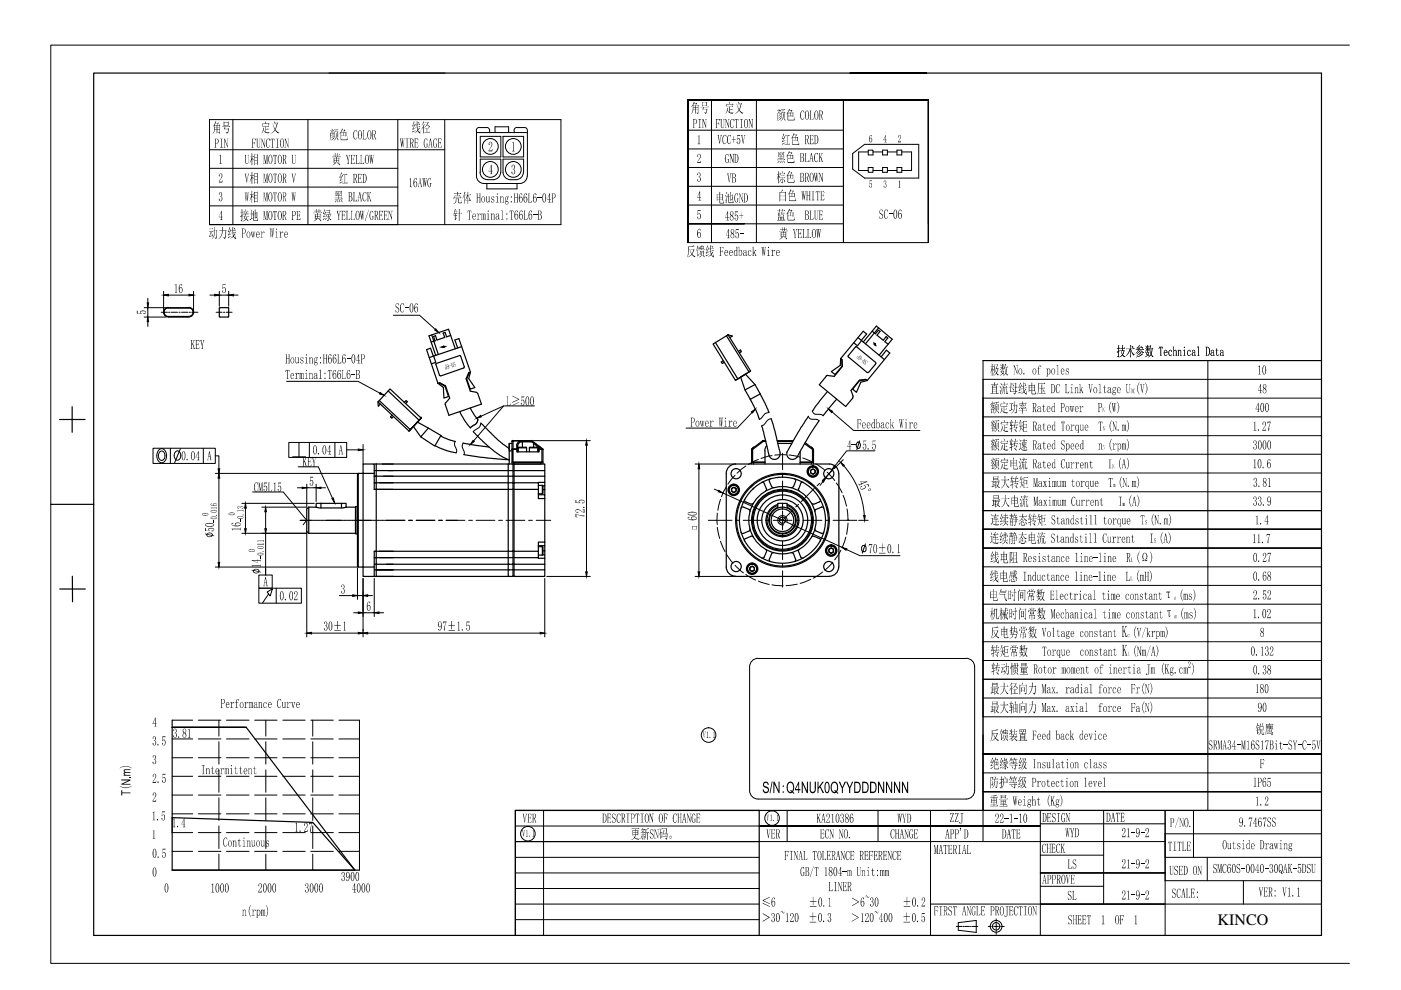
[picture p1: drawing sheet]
<svg xmlns="http://www.w3.org/2000/svg" width="297mm" height="210mm" viewBox="0 0 297 210" stroke-linecap="round" stroke-linejoin="round" font-family="sans-serif">
<defs><g id="words">
<text font-size="3.4" x="258.2" y="196.2">KINCO</text>
</g></defs>
<!-- layer: 0 -->
<g fill="none" stroke="#000" stroke-width=".25">
<path d="M280.2 15.5h-260.3v182.8h260.3v-182.8M34.7 66.2a.99 .99 0 0 0 1 1M34.7 66.2h.1M35.7 65.3a.91 .91 0 0 0-.9 .9 .91 .91 0 0 0 .9 .9M35.7 65.2a.99 .99 0 0 0-1 1M35.7 65.3h4.4M35.7 65.2h4.4M35.7 67.1h4.4M35.7 67.2h4.4M40 65.3a.91 .91 0 0 1 1 .9 .91 .91 0 0 1-1 .9M40 65.2a.99 .99 0 0 1 1 1M41 66.2a.99 .99 0 0 1-1 1"/>
<path d="M41 66.2h.1M46.5 65.3l1.9-.1v2h-1.8l-.1-.1zM91.5 71l1.4 4.2M91.9 75.5l-.6-1.7-.9 .3 2.5 7.2 1.1 .8 .1 2.3 1-.3-.8-2.2-1.2-.7-.2 .1 .3-.1 1.3 .6 .8 2.6-.8 1M92 75.5l.4 1.3-.9 .3M92.4 77.3l.8 2.2 .2 .2M92.5 77.1l-.1 .2M95.6 71.1l-.9 .3-.3-.9-.4 .1 .3 .9-1.7 .6-.3-.9-.4 .1 .4 1-.9 .2M96.5 74l-1.4-4.2-4.2 1.4 1.5 4.2M97 73.8l-.6-1.7 .9-.3 2.5 7.1M97.7 75.5l-.3-.1-4.8 1.6M97.7 75.5l.7 2.4-5 1.8"/>
<path d="M97.9 73.5l-6.9 2.3M99.5 79.1l.3-.2-.4 1.4 1.3 1.9-1 .3-.8-2.2zM99.8 78.9l-.4 .1-.6 1.3 .9 2.6 1.3 .3M151.2 72.9l3.2-1.9 4.7 7.7-3.2 1.9zM151.7 72.6l4.7 7.7M153.3 76.5l-.4 .3 .2 .3 .5-.3M154 71.2l4.8 7.7M154.4 71l.9 .2-.6 .4M156.6 74.5l.4-.3 .2 .3-.4 .3M159.1 78.7l-3.2 1.9M12.6 88.9h5.4M15.3 86.2v5.5"/>
<path d="M77 98.4h2.3v2h-2.3zM79.3 98.4h29.5M79.3 99.8h28.5v1.2h-28.5M79.8 98.4v21.2h3.6M80.2 85.2v.9l.5-.4M80.4 84.9l6.6 6.2M82.3 82.9l6.6 6.2M82.7 82.5l6.6 6.1-2.6 2.8-6.5-6.2zM83.2 88l-.4 .4 .3 .3 .3-.4M85.7 85.3l.4-.4 .3 .3-.4 .4M86.7 91.4l2.6-2.8-2.6 2.8M89.3 88.6h.1"/>
<path d="M90.8 90.8l2.7 1.5-1.3 2.3-3-2zM90.8 90.8l-2.3-1.3-.9 .9 1.6 2.2M92.3 94.5l2.4 1 2 .5M93.4 92.5l1.7 .7 1.4 .4M97.5 87.2l1.2 2.2 1 1.3M98.2 93.9l5.5 .9M99.7 86.5l1.6 2.5M100.3 91.5l2 2.1 2.4 2 2 1.3 1.3 .6-5.8-.5-3.8-.6M101 83.2l.3 .3 .8 2.2-6.9 2.4-.8-2.3 .1-.4M102 89.7l3.7 3.7 2.3 1.7M107.8 98.4v1.4h1v-1.4M108 94v1.6h.6"/>
<path d="M108.6 95.3h.2v2.7h-.2zM108.6 94h-.6v4.4M108.6 93.6v1.7M108.6 98v.4M108.7 95.1l-.2 .2M108.7 93.4l-.2 .2M108.7 93.4l-.1 .2M108.8 95.2h.8v.1h-.8zM108.8 95.2v-1.7h4h-2a1.03 1.03 0 0 0-1.2 .9v.8M108.8 98.4h.2v-.4h5.7v.4h-5.7M108.8 98.5h.2M109.5 94.4l.2 .1"/>
<path d="M109.7 95.8v-.5h-.1v.5h4.7v-.5h.6v2.7h-6.1M109.9 95h1.7M109.9 95v.8M110.8 93.5v.2a.94 .94 0 0 0-1.1 .9v.7l-.2-.2M111.6 94.9h-1.7M111.6 95v.8M112.2 95h1.8v.8M112.2 95v.8M112.6 93.4l.7 .4M112.7 93.4l-3.9 .1M112.7 93.7l.4 .3v.8M112.8 93.5l-.1 .2h-1.9v1.1"/>
<path d="M113.9 94.8l.1 .1M113.9 94.8l-1.7 .1M114.4 94.7l-.3 .1 .3-.1M114.9 95.2l-.6-.5v.4l-.2 .2 .2-.1 .8 .1M114.9 95.1l.2 .2M115 95.1l.1 .2M115 95.1h-.1M115 95.2l-1.7-1.4-.2 .2 1 .9v.9M115.1 95.3v2.7h-.2M115.1 98v.4M115.5 99.8h-6.7v1.2h6.7M155.9 98.4a1.97 1.97 0 0 0-1.9 2"/>
<path d="M156 98.4h19.8a1.97 1.97 0 0 1 2 2M159.1 84.6l1.2 2.4 .7 1.9M159.4 98v.4M159.4 95.1v.2M159.7 95h.1M159.9 94.8l-.2 .1M160.1 81.5l-2.1 1.2 1.1 1.9M160.1 81.5l1.1 2M160.1 81.5l-2.1-2.2-1 .7 1 2.7M161.2 83.5l1.8 4M161.2 83.5l-2.1 1.2M161.5 90.3l1.3 5.4a2.62 2.62 0 0 0 .9 1.6 1.21 1.21 0 0 0 1.7-1.3"/>
<path d="M161.8 93.4h-.1M162.2 95.6v2.8M162.3 93.4h-.5v.2l-.1-.1-2.3 1.7 .2 .1h-.2v2.7h.2M162.4 93.6h-.6l-2.2 1.7v2.7h2.6h-2.5v.4M162.6 94.5l-.4 1.1M163.5 88.8l.8 2.4 1.1 4.9M164.8 93.4h3.4M164.8 93.6h3.3M164.9 94h3M169.6 95.7v2.7M170.6 94.1l1.7 1.2v2.7h-2.7h2.5v.4M170.7 93.9l1.7 1.3-.1 .1h.2v2.7h-.2"/>
<path d="M171.4 88.3l-1.5 2.2-2.7 4.7a1.28 1.28 0 0 0 .4 2 1.28 1.28 0 0 0 1.8-1l2.5-4.4 1.8-2.6M171.8 99.7l.6-.3 .5 .3v.6l-.5 .3-.5-.3zM171.9 94.8l.2 .1M172.1 95h.1M172.2 95h.1M172.4 95.1v.2M172.5 98v.4M175.4 83l-3.2 4.2M177.4 84.6l-2.9 3.5M10.8 106.9h9.1M65.5 113.1h9.9M65.5 107.5h1.5"/>
<path d="M65.5 107.5l-.5 .4v4.8l.5 .4M65.5 107.5v5.6M67 107.5l.7 .2h5.1l.6-.2M68 106.7h5.4v.8M68 106.7h-1v.8M68 106.7v1M72.4 106.7v1M73.4 107.5h2M75.5 107.4l-.1 5.7 .4 .1M75.5 107.4h.3M75.5 107.4v5.8M76 100.4h1v19.8"/>
<path d="M76 100.4l-.2 .2v19.5l.2 .1M76 100.4v19.8M79.3 100.4v3.4h28.5v13.1h1v-13.1h5.3M79.3 116.9h28.5v1.3h1v-1.3h.2M79.3 118.2h28.5v1.4h1v-1.4M79.3 119.6h.5v2.6h-.5M79.3 102.4h29.5M79.8 116.9h-.5v3.3h-2.3M81.9 119.6h26.1M107.8 101h1v2.8h-1zM107.8 119.6v1.2h1v-1.2h6.7M108.8 102.4h.2"/>
<path d="M108.8 118.2h.2M109 116.9v1.3h5.1v-1.3M109 118.2v2.6h6.5v-1.2M114.1 103.8v-1.4h-5.1v14.5M114.1 104.9h1.4v.8M114.1 102.9h.9M114.1 115.9h.9M114.1 117.7h.9M114.1 103.8v1.9h1.4M114.1 118.2v.2h1.4M115 102.9l.1 .1M115 115.9l.1 .1"/>
<path d="M115 102.9v1.8h-.9M115 115.9v1.8M115.1 104.5l-.1 .1M115.1 117.5l-.1 .1M115.1 117.6h.4M115.1 103.8h.4M115.1 103v1.6M115.1 116v1.6M115.1 116.8h.4M115.1 103h.4M115.5 114.9h-1.4v2h-5.1M115.5 114.9v.8h-1.4"/>
<path d="M115.5 102.3l-1.4 .1M115.5 102.3v1.5M115.5 116.8v1.6M115.5 101v-2.6h-6.5v4M115.5 101v1.3M115.5 103.8v1.1M115.5 105.7v9.2M115.5 115.7v1.1M115.5 118.4v1.2M154 100.4v19.8a1.97 1.97 0 0 0 1.9 2M155.1 103.6l.5-.3 .5 .3v.5l-.5 .3-.5-.3zM157.1 112.8l.2 .3h.3"/>
<path d="M157.6 107.5h-.3l-.2 .3M157.7 107.5l1.1 .5 .2 .5M157.9 105.9v.3l.2 .2M158.1 114.2l-.2 .2v.3M158.1 106.4l1.1 .5M158.8 112.6l-1.1 .5M159 112.1l-.2 .5M159.7 102.8l-.6 .6M159.7 113.9l-.5-.2-1.1 .5M159.7 106.7l-.5 .2M159.8 103.5l-.3 .3M161.5 102.3h.3l.2 .2"/>
<path d="M162 102.5l.5 1.1M162.3 116.5l.2 .5M162.5 117l-.6 1.2-.4 .1M162.5 103.6l-.2 .5M163.1 118.5v.4l.3 .2M163.1 102.1l.5 1 .5 .3M163.4 101.5l-.3 .2v.3M163.6 117.4l-.5 1.2M164.1 117.2l-.5 .2M164.9 107a3.5 3.5 0 0 0-1.8 5.3 3.5 3.5 0 0 0 5.6 0 3.5 3.5 0 0 0-1.8-5.3M164.9 107.7v-1h2v1M164.9 107.6a2.9 2.9 0 0 0-1.3 4.4 2.9 2.9 0 0 0 4.6 0 2.9 2.9 0 0 0-1.3-4.4"/>
<path d="M164.9 107.2a3.3 3.3 0 0 0-1.7 5 3.3 3.3 0 0 0 5.4 0 3.3 3.3 0 0 0-1.7-5M165.2 101.2l-.4 .1M167.7 117.2l.5 .2M168.2 117.4l.5 1.2M168.4 101.5l.3 .2v.3M168.7 102.1l-.5 1-.5 .3M168.7 118.5v.4l-.3 .2M169.3 103.6l.2 .5M169.3 117l.6 1.2 .4 .1M169.5 116.5l-.2 .5M169.8 102.5l-.5 1.1M170.3 102.3h-.3l-.2 .2"/>
<path d="M171.5 102.4l.7 .4M172.1 106.7l.5 .2M172.1 113.9l.5-.2 1.1 .5 .2 .2v.3M172.8 112.1l.2 .5M173 108l-.2 .5M173.1 112.6l1.1 .5M173.9 105.9v.4l-1.3 .6M174.1 107.5h.4l.2 .3M174.2 107.5l-1.1 .5M174.7 112.8l-.2 .3h-.4M175.3 107.9l.2 .7M175.7 116.5l.5-.3 .5 .3v.6l-.5 .2-.5-.2z"/>
<path d="M177.9 100.4l-.1 19.8a1.97 1.97 0 0 1-2 2M12.7 124.9h5.4M15.3 122.2l.1 5.4M76 120.2h1M77 120.2v2h2.3v-2M79.3 120.8h.5M83.4 120.8h-3.6h28.2M83.4 122.2h-3.6h28.2M107.8 120.8v1.4h1v-1.4h.2v1.4h6.5v-1.4M108.8 122.1h.2M156 122.2h19.9M159 120.4l.5-.3 .4 .3v.5l-.4 .3-.5-.3z"/>
<path d="M36.5 154.2h15.7l23 30.3-8.9-10.1-29.8-1M36.5 152.7v31.8h39.7M109.3 171.8h170.9M161 171.8v26.5M109.3 198.3v-26.5v26.5"/>
<circle cx="94.1" cy="73.5" r=".11"/>
<circle cx="172.3" cy="100" r=".95"/>
<circle cx="172.3" cy="100" r="1.21"/>
<circle cx="172.3" cy="100" r="1.08"/>
<circle cx="172.3" cy="100" r=".49"/>
<circle cx="155.6" cy="103.9" r=".95"/>
<circle cx="155.6" cy="103.9" r="1.21"/>
<circle cx="155.6" cy="103.9" r="1.08"/>
<circle cx="155.6" cy="103.9" r=".49"/>
<circle cx="156.1" cy="100.4" r="1.08"/>
<circle cx="165.9" cy="110.3" r="9.9"/>
<circle cx="165.9" cy="110.3" r="9.7"/>
<circle cx="165.9" cy="110.3" r="6.4"/>
<circle cx="165.9" cy="110.3" r="7.1"/>
<circle cx="165.9" cy="110.3" r="6.2"/>
<circle cx="165.9" cy="110.3" r="6.5"/>
<circle cx="165.9" cy="110.3" r="5.4"/>
<circle cx="165.9" cy="110.3" r="2.77"/>
<circle cx="165.9" cy="110.3" r="2.39"/>
<circle cx="165.9" cy="110.3" r=".66"/>
<circle cx="165.9" cy="110.3" r="4.4"/>
<circle cx="165.9" cy="110.3" r="9.1"/>
<circle cx="175.7" cy="100.4" r="1.08"/>
<circle cx="176.2" cy="116.7" r=".95"/>
<circle cx="176.2" cy="116.7" r="1.21"/>
<circle cx="176.2" cy="116.7" r="1.08"/>
<circle cx="176.2" cy="116.7" r=".49"/>
<circle cx="156.1" cy="120.1" r="1.08"/>
<circle cx="159.5" cy="120.6" r=".95"/>
<circle cx="159.5" cy="120.6" r="1.21"/>
<circle cx="159.5" cy="120.6" r="1.08"/>
<circle cx="159.5" cy="120.6" r=".49"/>
<circle cx="175.7" cy="120.1" r="1.08"/>
</g>
<!-- layer: dimensoin -->
<g fill="none" stroke="#000" stroke-width=".21">
<path d="M69.7 15.5h24.7M180.2 15.5h16.2M44.4 25.4h74.5v22.2h-74.5zM44.4 31.8h49.9M44.4 35.7h39.9M44.4 39.7h39.9M49.4 25.4v22.2M65.3 25.4v22.2M84.3 25.4v22.2h-39.9M94.3 25.4v22.2M145.9 21.2h50.9h-50.9h50.9h-50.9v30.2zM145.9 27.6h32.9"/>
<path d="M145.9 31.6h32.9M145.9 35.5h32.9M145.9 39.5h32.9M150.8 21.2v30.2M160.4 21.2v30.2M178.8 21.2v30.2M180.8 32.6l2.5-2h11.5v7.2h-11.5l-2.5-1.9zM184.1 35.5h1v1h-1zM184.1 31.8h1v1.1h-1zM184.1 32.2h-2.1v4h2.1M185.1 36.2h2M185.1 32.2h2"/>
<path d="M187.1 35.5h1v1h-1zM187.1 31.8h1v1.1h-1zM188.1 36.2h2.1M188.1 32.2h2.1M190.2 35.5h1v1h-1zM190.2 31.8h1v1.1h-1zM191.2 32.2h2.1v4h-2.1M196.8 21.6v29.8M44.4 43.6h39.9M145.9 43.5h32.9M145.9 47.5h32.9M145.9 51.4h50.9"/>
<path d="M196.8 47.5v-26.3v30.2M256.1 76.5v95.3M280.2 76.5h-71.8v75.5h71.8M208.4 96.3h71.8M208.4 92.4h71.8M208.4 88.4h71.8M280.2 84.4h-71.8v87.4v-51.6M280.2 80.4h-71.8v39.8M208.4 108.2h71.8zM208.4 112.2h71.8zM208.4 116.2h71.8M208.4 100.3h71.8"/>
<path d="M208.4 132.1h71.8M208.4 128.1h71.8M208.4 124.1h71.8M208.4 120.2h71.8M208.4 136.1h71.8M208.4 159.9h71.8M208.4 159.9h71.8zM208.4 155.9v22.5M208.4 144h71.8M208.4 140h71.8M208.4 148h71.8M109.3 178.4h137.7"/>
<path d="M109.3 175.1h111.3M115.2 171.8v26.5M166.9 171.8v6.6M186.2 171.8v6.6M197.3 171.8v26.5M200.7 171.8h79.5M208.4 167.9h71.8zM208.4 163.9h71.8M220.6 175.1h-59.6h59.6M220.6 174.7h26.4M220.6 171.8v26.5M234 171.8v19.9"/>
<path d="M247 171.8v26.5M247 176.8h33.2M253 171.8v10M109.3 181.8h51.7M109.3 185.1h51.7M109.3 188.4h51.7M109.3 195h51.7M109.3 191.7h51.7M197.3 191.7h82.9M203.2 195.6l3.8-.4v2.5l-3.8-.5zM220.6 185.1h26.4M220.6 187.9h13.4"/>
<path d="M220.6 181.3h13.4M247 181.8h33.2M247 186.7h33.2M256 181.8v4.9M263.6 186.7v5"/>
<circle cx="211.2" cy="196.4" r="1.25"/>
<circle cx="211.2" cy="196.4" r=".78"/>
</g>
<g fill="#000">
<path d="M222 172.4h.8v.4l-.2-.3h-.4v.7h.4v-.3v.7l-.1-.3h-.3v.9h.4l.3-.4-.1 .5h-.8zM222.9 178.9h.8v.4l-.2-.3h-.3v.7h.2l.2-.2v.6l-.2-.3h-.2v.9h.4l.1-.4v.5h-.8l.1-.1v-1.7zM223.2 172.5l.5-.1 .1 .4-.1-.1a.33 .33 0 0 0-.6 0 .33 .33 0 0 0 .3 .5l.4 .3v.4l-.3 .4h-.4v-.6l.1 .3a.36 .36 0 0 0 .6 0 .36 .36 0 0 0-.4-.6l-.4-.4zM224.1 172.4h.6l-.2 .1v1.7l.2 .1h-.6l.3-.1v-1.7zM225.1 172.6l.2-.2h.4l.1 .5-.1-.1a.27 .27 0 0 0-.3-.3 .27 .27 0 0 0-.2 .3v1a.26 .26 0 0 0 .1 .4 .26 .26 0 0 0 .4-.2v-.4l-.2-.1h.4l-.2 .7a.47 .47 0 0 1-.6 0 .47 .47 0 0 1-.1-.6zM225.9 172.4h.3l.5 1.5v-1.4l-.1-.1h.3l-.1 .1v1.8l-.7-1.7v1.6l.1 .1h-.3l.2-.1v-1.7zM236.6 172.3h.8v.5a.2 .2 0 0 0-.1-.3 .2 .2 0 0 0-.3 .1v1.5l.2 .1h-.4h.1v-1.8l-.2 .1-.1 .3zM237.5 172.3h.8l.1 .5-.2-.4h-.4v.8h.3l.1-.3v.7l-.1-.3h-.3v.9h.4l.2-.4v.4h-.9l.2-.1v-1.6zM248.8 178.5h.6l-.3 .1v1.7l.3 .1h-.6l.2-.1v-1.7zM249.9 173.2l-.8 2.4zM250.1 173.5h.2l.5 1.4v-1.3l-.1-.1h.3l-.1 .1v1.7l-.7-1.6v1.5l.2 .1h-.4h.2zM251.6 178.5h.8l.1 .4-.3-.4-.3 .1v.7h.3l.1-.3v.7l-.1-.3h-.3v.9h.4l.2-.4-.1 .5h-.8z"/>
<path d="M221.2 179l.5-.1 .1 .5-.2-.3a.31 .31 0 0 0-.4-.1 .31 .31 0 0 0-.1 .5l.1 1a.32 .32 0 0 0 .4 .2 .32 .32 0 0 0 .2-.4l-.3 .5h-.3l-.2-.2-.1-.9zM221.9 178.9h.3l-.1 .9h.5l-.1-.9h.3l-.1 .2v1.5l.1 .2h-.3l.1-.1v-.9h-.5l.1 1h-.3l.1-.1v-1.7zM224.1 179.1l.2-.2h.4v.5v-.2a.28 .28 0 0 0-.4-.2 .28 .28 0 0 0-.2 .4v1a.32 .32 0 0 0 .4 .3 .32 .32 0 0 0 .2-.4v.3l-.2 .2-.5-.2-.1-1.1zM224.9 178.9h.3l-.1 1 .4-.8-.1-.2h.3l-.3 .7 .4 1.2h-.3l-.2-1.1-.2 .3 .1 .8h-.3l.1-.1v-1.7zM226 185.5h.3l-.1 .2 .3 1.3 .2-1.3-.1-.2h.3l-.5 1.9zM227 185.5h.8v.4l-.2-.4-.4 .1v.7h.4v-.2v.6l-.1-.3h-.3v.8l.4 .1 .3-.4-.1 .5h-.8zM247.7 178.5h.8v.4l-.2-.3h-.2v1.7l.2 .1h-.4l.1-.1v-1.7a.2 .2 0 0 0-.3 0 .2 .2 0 0 0 0 .3zM247.9 183.6h.4l-.1 1.4a.28 .28 0 0 0 .2 .4 .28 .28 0 0 0 .3-.4v-1.3l-.1-.1h.2l-.1 .1v1.5l-.1 .2a.32 .32 0 0 1-.5 0 .32 .32 0 0 1-.1-.4v-1.3zM249.1 183.7l.2-.1h.4v.5l-.2-.4a.37 .37 0 0 0-.4 .3 .37 .37 0 0 0 .3 .4l.3 .3 .1 .4-.3 .4h-.5v-.5l.2 .4a.41 .41 0 0 0 .5-.4 .41 .41 0 0 0-.3-.4l-.4-.3zM250 183.6h.7l.1 .4-.3-.4-.3 .1v.7h.3l.1-.3v.7l-.1-.3h-.3v.9h.4l.2-.4-.1 .5h-.7zM249.7 178.5h.8v.4l-.2-.3h-.2v1.7l.2 .1h-.4l.1-.1v-1.7h-.2l-.1 .3zM250.6 178.5h.4l-.1 .1v1.7h.4l.2-.4-.1 .5h-.8l.2-.1v-1.7z"/>
<path d="M253.9 183.6h.2l.5 1.4v-1.3l-.1-.1h.3l-.1 .1v1.8l-.6-1.7v1.6l.1 .1h-.3l.1-.1v-1.7z"/>
<path d="M221.2 172.5v1.7h.2l.3-.3v-1l-.2-.4zM221 172.4l.6 .1 .2 .3v1l-.3 .5h-.5l.1-.1v-1.7z"/>
<path d="M234.8 172.4v1.8h.2l.3-.4v-.7l-.1-.5zM234.5 172.3l.6 .1 .3 .4v1l-.4 .4h-.5h.2v-1.8z"/>
<path d="M235.9 172.3h.2l.3 1.9h-.3l.1-.1-.1-.6h-.3v.7h-.3zM236 172.6l-.2 .9h.3z"/>
<path d="M248.1 173.5h.6l.2 .2-.1 .7-.5 .1v.8h.2h-.4h.1v-1.7zM248.4 173.5l-.1 .9h.3l.2-.2v-.5z"/>
<path d="M251.4 173.5l-.1 .4v1a.28 .28 0 0 0 .2 .4 .28 .28 0 0 0 .3-.4v-1.1zM251.3 173.5h.4l.2 .4-.1 1.2a.33 .33 0 0 1-.4 .2 .33 .33 0 0 1-.2-.4l-.1-.8z"/>
<path d="M221.4 185.5l.1-.1 .4 2h-.3v-.7h-.4v.5l.1 .2h-.3zM221.4 185.7l-.2 .9h.4z"/>
<path d="M222 185.5h.6l.3 .2-.1 .7-.5 .1v.8l.1 .1h-.4l.1-.1v-1.7zM222.3 185.5v.9l.4-.1v-.5a.29 .29 0 0 0-.1-.2 .29 .29 0 0 0-.3-.1z"/>
<path d="M223 185.5h.7l.2 .3-.1 .5-.6 .2v.7l.2 .2h-.4zM223.3 185.5l-.1 .9h.3l.2-.1v-.5l-.1-.2z"/>
<path d="M224 185.5h.6l.2 .2v.5l-.2 .2 .3 1h-.2l-.3-1h-.1v.9l.1 .1h-.4l.1-.1v-1.7zM224.3 185.5v.9h.3l.1-.4a.34 .34 0 0 0-.4-.5z"/>
<path d="M225.4 185.5l-.2 .4v1.1a.26 .26 0 0 0 .3 .3 .26 .26 0 0 0 .2-.4v-.9l-.1-.4zM225.2 185.6a.46 .46 0 0 1 .6 .1 .46 .46 0 0 1 .1 .5l-.2 1a.38 .38 0 0 1-.4 .1 .38 .38 0 0 1-.2-.5l-.1-.7z"/>
<path d="M251.2 183.7v1.7h.1l.3-.4v-.9l-.2-.4zM250.9 183.6h.6l.3 .4v1l-.5 .5h-.4l.2-.1v-1.7z"/>
<path d="M253.3 183.7l-.2 .4 .1 1.1a.25 .25 0 0 0 .2 .3 .25 .25 0 0 0 .2-.4v-1.1l-.1-.3zM253.1 183.7a.43 .43 0 0 1 .5 0 .43 .43 0 0 1 .2 .5v.7l-.3 .5a.54 .54 0 0 1-.5-.2 .54 .54 0 0 1 0-.5z"/>
<circle cx="252.3" cy="175.2" r=".16"/>
</g>
<!-- layer: 01_SOLID -->
<g fill="#000">
<path d="M46.6 29.4h.7l-.3 .1v1.7l.3 .1h-.7l.3-.1v-1.7zM46.5 33l.3-.2v1.7l.2 .2h-.5l.2-.1v-1.5zM46.5 36.9l.3-.2 .3 .3v.6l-.6 .9h.5l.2-.3-.1 .5h-.7l.6-1.4a.28 .28 0 0 0-.1-.4 .28 .28 0 0 0-.4 .1 .28 .28 0 0 0 .1 .3 .2 .2 0 0 1-.2-.1 .2 .2 0 0 1 .1-.2zM47.5 29.4h.2l.5 1.5v-1.4l-.1-.1h.3l-.1 .1v1.8l-.7-1.7v1.6l.2 .1h-.4l.2-.1zM51.9 32.9h.3l-.1 1.4a.28 .28 0 0 0 .3 .4 .28 .28 0 0 0 .2-.4v-1.4h-.1h.3h-.1l-.1 1.6a.34 .34 0 0 1-.4 .2 .34 .34 0 0 1-.2-.4v-1.4zM51.9 36.8h.3l.1 1.5 .3-1.3-.1-.2h.3l-.5 1.9zM53.4 29.4h.8l.1 .4-.4-.3h-.3v.8h.3l.2-.3v.6l-.2-.2h-.3v.8l.1 .1h-.3l.1-.1zM54.3 29.4h.4l-.1 .1v1.4a.27 .27 0 0 0 .3 .3 .27 .27 0 0 0 .2-.3v-1.4l-.1-.1h.3l-.2 .1v1.5a.35 .35 0 0 1-.4 .3 .35 .35 0 0 1-.2-.4v-1.4zM55.3 29.4h.3l.5 1.5v-1.4l-.1-.1h.3l-.2 .1v1.8l-.6-1.7v1.6l.1 .1h-.3l.2-.1v-1.7zM55.9 32.9h.2l.2 1.4 .3-1.4h.2v1.9h-.3l.1-1.7-.3 1.7-.3-1.7v1.5l.1 .2h-.2zM55.9 36.8h.2l.2 1.5 .3-1.5h.2l-.1 .1v1.7l.1 .1h-.3l.1-1.6-.3 1.6-.3-1.6v1.5l.1 .1h-.2zM56.6 29.5l.6-.1v.5l-.1-.2a.26 .26 0 0 0-.3-.2 .26 .26 0 0 0-.2 .3v1.1a.32 .32 0 0 0 .4 .3 .32 .32 0 0 0 .2-.4l-.1 .3a.41 .41 0 0 1-.5 .1 .41 .41 0 0 1-.2-.5v-.6z"/>
<path d="M57.4 29.4h.8v.4l-.1-.3h-.3v1.7l.2 .1h-.4l.1-.1v-1.7h-.2l-.2 .3zM58.5 29.4h.6l-.2 .1v1.7l.2 .1h-.6l.2-.1v-1.7zM57.9 32.9h.8v.4a.18 .18 0 0 0 0-.3 .18 .18 0 0 0-.3 .1v1.6l.1 .1h-.4l.2-.2v-1.6l-.2-.1-.2 .4zM58 36.8h.7v.5a.22 .22 0 0 0 0-.3 .22 .22 0 0 0-.3 0v1.7h.1h-.4l.2-.1v-1.6a.23 .23 0 0 0-.3 0 .23 .23 0 0 0-.1 .3zM60.3 29.4h.3l.5 1.5v-1.4l-.2-.1h.4l-.2 .1v1.8l-.6-1.7v1.6l.1 .1h-.3l.1-.1v-1.7zM61.8 32.9h.4l-.1 1.4a.28 .28 0 0 0 .2 .4 .28 .28 0 0 0 .3-.4v-1.4h-.1h.3h-.2v1.6a.34 .34 0 0 1-.5 .2 .34 .34 0 0 1-.2-.4v-1.4zM61.8 36.8h.4l.1 1.5 .2-1.3v-.2h.3l-.5 1.9zM73.4 32.9h.3l-.1 .1 .2 .9 .3-.8-.1-.2h.3l-.4 1.1v.7l.1 .1h-.4l.2-.2v-.6zM74.4 32.9h.8v.3l-.3-.3h-.3v.8h.3l.1-.3v.6l-.1-.2-.3-.1v.9l.4 .1 .2-.4v.5h-.8l.1-.1zM75.1 27.8l.6-.2v.5l-.2-.3a.47 .47 0 0 0-.4 .1 .47 .47 0 0 0-.1 .5l.1 .8a.29 .29 0 0 0 .4 .3 .29 .29 0 0 0 .2-.4l-.1 .2a.43 .43 0 0 1-.5 .1 .43 .43 0 0 1-.2-.5zM75.4 32.9h.3h-.1v1.8h.4l.3-.4-.1 .5h-.8l.1-.1v-1.8zM75.9 36.9h.7l.1 .4-.2-.3h-.4v.7h.3l.1-.3v.7l-.1-.3h-.3v.9h.5l.1-.4-.1 .5h-.7z"/>
<path d="M76.4 32.9h.3l-.1 .1v1.6l.4 .1 .2-.4-.1 .5h-.7l.1-.2v-1.6zM76.9 27.6h.3l-.1 .2v1.6l.4 .1 .2-.4v.4h-.8l.1-.1v-1.6zM78.3 32.9h.3v1.3l.1-1.3h.2l.1 1.3 .1-1.3h.2l-.3 1.9-.2-1.2-.2 1.2zM84.8 29.4h.3v1.4l.1-1.4h.2l.1 1.3 .1-1.3h.2l-.3 1.9-.2-1.2-.2 1.2zM86 29.4h.6l-.2 .1v1.7l.2 .1h-.6l.2-.1v-1.7zM86.8 37.9l.3-.2v1.8l.2 .2h-.5l.2-.2v-1.5zM87.9 29.4h.7l.1 .4-.2-.3h-.4v.7h.3l.1-.2v.6l-.1-.3h-.3v.9h.4l.2-.4-.1 .5h-.7zM90.1 29.5l.5-.1v.4a.29 .29 0 0 0-.4-.3 .29 .29 0 0 0-.2 .4v1a.25 .25 0 0 0 .2 .3 .25 .25 0 0 0 .3-.2l-.1-.5h.3l-.1 .1v.6l-.2 .1h-.3l-.2-.4-.1-.9zM89.5 37.8h.3l.1 1.4v-1.4h.3v1.3l.1-1.3h.2l-.3 1.9-.1-1.2-.3 1.2zM90.8 37.9l.1-.1h.4v.4a.27 .27 0 0 0-.2-.4 .27 .27 0 0 0-.3 .4v1.1a.22 .22 0 0 0 .2 .3 .22 .22 0 0 0 .2-.2l-.1-.6h.4l-.1 .8-.4 .1-.4-.4v-.9zM92 29.5l.6-.1v.4a.3 .3 0 0 0-.4-.3 .3 .3 0 0 0-.2 .4v1a.25 .25 0 0 0 .2 .3 .25 .25 0 0 0 .3-.2l-.2-.5h.4l-.1 .1v.6l-.3 .1h-.2l-.2-.4-.1-.9zM92.8 29.4h.8v.4l-.2-.3h-.3v.7h.3l.1-.2v.6l-.1-.3h-.3v.9h.4l.2-.4-.1 .5h-.8l.1-.1v-1.7z"/>
<path d="M103.7 30.2l.4-.1 .3 .2-.1 .6-.6 1h.5l.2-.3v.5h-.8l.6-1.6a.28 .28 0 0 0-.1-.3 .28 .28 0 0 0-.4 .1 .28 .28 0 0 0 .1 .3 .18 .18 0 0 1-.2-.1 .18 .18 0 0 1 .1-.2zM108.6 30.2l.3-.1v1.8l.2 .2h-.5l.2-.1v-1.6zM108.6 35h.5v.6a.22 .22 0 0 0-.1 .3 .22 .22 0 0 0 .1 .2l.1 .5-.1 .2-.2 .2-.4-.2a.18 .18 0 0 1-.1-.2 .18 .18 0 0 1 .2-.1 .26 .26 0 0 0 .1 .3 .26 .26 0 0 0 .4 0 .26 .26 0 0 0 0-.4l-.1-.4-.3-.1 .2-.1 .1-.4a.26 .26 0 0 0 0-.3 .26 .26 0 0 0-.4 0 .26 .26 0 0 0 0 .3h-.1zM148.1 25.2h.6l-.3 .1v1.8h.3h-.6h.2v-1.7zM147.9 28.8l.4-.2v1.8l.2 .2h-.6l.2-.2v-1.5zM148 32.7l.5 .1 .1 .6-.7 1h.5l.2-.3v.4h-.8l.6-1.4a.29 .29 0 0 0-.1-.4 .29 .29 0 0 0-.3 .1 .29 .29 0 0 0 0 .4 .2 .2 0 0 1-.2-.2 .2 .2 0 0 1 .1-.2zM148 36.7l.2-.1 .3 .2v.5l-.2 .2 .3 .3v.3l-.2 .4h-.3l-.3-.2 .2-.3a.29 .29 0 0 0 .1 .4 .29 .29 0 0 0 .4-.1 .29 .29 0 0 0-.1-.4v-.3l-.3-.1a.42 .42 0 0 0 .3-.4 .42 .42 0 0 0-.3-.4l-.1 .3a.19 .19 0 0 1-.2-.1 .19 .19 0 0 1 .2-.2zM148.9 25.2h.2l.6 1.5v-1.3l-.2-.2h.3l-.1 .2v1.7l-.6-1.6v1.6h.1h-.3h.1zM151.7 25.2h.9l.1 .5-.3-.4-.4 .1v.7h.4l.1-.3v.7l-.1-.3h-.4v.9h.1h-.4h.2v-1.8zM152.1 28.6h.4l.1 1.5 .2-1.2v-.3h.2l-.4 1.9zM152.7 25.2h.3v1.5a.28 .28 0 0 0 .3 .4 .28 .28 0 0 0 .2-.4v-1.4l-.2-.1h.3l-.1 .2-.1 1.6a.33 .33 0 0 1-.4 .1 .33 .33 0 0 1-.2-.4v-1.4zM153.4 28.7l.5-.1v.4a.28 .28 0 0 0-.2-.3 .28 .28 0 0 0-.3 .3v1.2a.32 .32 0 0 0 .4 .2 .32 .32 0 0 0 .2-.4l-.1 .4-.2 .2-.4-.3-.1-1.1z"/>
<path d="M153.9 32.8l.5-.2 .1 .5h-.1a.27 .27 0 0 0-.3-.4 .27 .27 0 0 0-.2 .4v1.1a.24 .24 0 0 0 .2 .3 .24 .24 0 0 0 .3-.2v-.4l-.2-.2h.4l-.1 .1v.7h-.2h-.3l-.3-.4v-.7zM153.7 25.2h.2l.6 1.5v-1.4l-.1-.1h.3l-.2 .2v1.7l-.6-1.6v1.6h.1h-.3l.2-.1v-1.6zM154.4 28.7l.6-.1v.5l-.1-.1a.29 .29 0 0 0-.4-.3 .29 .29 0 0 0-.1 .4l-.1 1a.33 .33 0 0 0 .4 .3 .33 .33 0 0 0 .3-.4v.1a.44 .44 0 0 1-.6 .4 .44 .44 0 0 1-.3-.6v-.6zM154.1 36.8h.4l.1 1.5 .3-1.3-.1-.2h.3l-.5 1.9zM155 25.4l.5-.2v.5v-.1a.29 .29 0 0 0-.4-.3 .29 .29 0 0 0-.1 .4l-.1 1a.33 .33 0 0 0 .4 .3 .33 .33 0 0 0 .2-.4v.4a.48 .48 0 0 1-.6 0 .48 .48 0 0 1-.2-.6zM154.7 32.6h.2l.5 1.5v-1.4l-.1-.1h.3l-.1 .1v1.8l-.7-1.6v1.6h.2h-.3h.1v-1.8zM155.5 28.9l.1 .6h.4l-.4 .1v.6l-.1-.6h-.3l.3-.1zM155.8 25.2h.7l.1 .5a.2 .2 0 0 0-.1-.3 .2 .2 0 0 0-.3 0v1.7h.2h-.4h.1v-1.7a.2 .2 0 0 0-.3 0 .2 .2 0 0 0 0 .3zM156.3 28.6h.6v.2h-.5l-.1 .7 .3-.2 .3 .1v.9l-.4 .3-.3-.4 .1-.2 .1 .1a.21 .21 0 0 0 0 .4 .21 .21 0 0 0 .3-.1l.1-.7a.26 .26 0 0 0-.3-.3 .26 .26 0 0 0-.2 .2zM156.9 25.2h.6l-.3 .1v1.8h.3h-.6h.2v-1.8zM157.1 28.6h.4l.1 1.5 .2-1.2-.1-.3h.3l-.4 1.9zM158.7 25.2h.2l.5 1.5v-1.4l-.1-.1h.4l-.2 .1v1.8l-.6-1.6-.1 1.6h.2h-.3h.1v-1.8z"/>
<path d="M169.9 23.6l.5-.1v.4a.32 .32 0 0 0-.4-.4 .32 .32 0 0 0-.1 .5v.9a.31 .31 0 0 0 .3 .4 .31 .31 0 0 0 .2-.5v.3a.37 .37 0 0 1-.4 .3 .37 .37 0 0 1-.3-.5l-.1-.6zM170.6 32.5h.4l-.1 .1v1.6h.4l.2-.3-.1 .4h-.8l.1-.1v-1.6zM171.6 28.7h.8l.1 .3-.2-.3h-.4v.8h.3l.1-.3v.6l-.2-.3h-.2v1l.4-.1 .2-.3-.1 .5h-.8l.2-.2v-1.6zM171.7 23.5h.3l-.1 .1v1.7h.4l.2-.4-.1 .5h-.8l.2-.1zM172.9 32.5l.5-.1 .1 .5-.1-.1a.32 .32 0 0 0-.5-.2 .32 .32 0 0 0-.1 .4v1a.28 .28 0 0 0 .3 .3 .28 .28 0 0 0 .3-.3l.1-.2-.2 .4a.42 .42 0 0 1-.5 0 .42 .42 0 0 1-.2-.5v-.6zM172.6 36.7h.3v1.3v-1.3h.3v1.3l.1-1.3h.2l-.3 1.9-.1-1.2-.2 1.2zM173.6 36.7h.2l.5 1.4v-1.4h-.1h.4h-.2v1.9l-.6-1.7v1.5l.1 .2h-.3l.1-.1v-1.8zM173.6 32.5h.4l-.2 .1v.8l.4-.7-.1-.2h.4l-.5 .6 .5 1.2h-.3l.1-.1-.3-.9-.2 .3v.6l.2 .1h-.4l.1-.1v-1.6zM184.4 38.3h.5v.1h-.5v.6l.1-.1a.42 .42 0 0 1 .4 .2 .42 .42 0 0 1-.1 .5l-.3 .2-.2-.2 .1-.3 .1 .1a.18 .18 0 0 0 0 .3 .18 .18 0 0 0 .3-.2v-.1a.28 .28 0 0 0-.1-.5 .28 .28 0 0 0-.4 .2zM187.4 38.4a.32 .32 0 0 1 .5 .1 .32 .32 0 0 1-.2 .4l.2 .3v.4l-.1 .2h-.3l-.2-.2 .1-.2 .1 .1a.17 .17 0 0 0 .1 .2 .17 .17 0 0 0 .2-.2v-.3l-.2-.2 .2-.2a.21 .21 0 0 0 0-.4 .21 .21 0 0 0-.3 .1l-.1 .2zM190.5 38.4l.3-.2v1.5l.1 .1h-.4l.1-.1v-1.3zM190.5 28.7h.1a.38 .38 0 0 1 .4 .2 .38 .38 0 0 1-.1 .4l-.4 .7h.4l.1-.2v.4h-.6l.5-1.1a.24 .24 0 0 0-.1-.4 .24 .24 0 0 0-.3 .3l.1 .1h-.2z"/>
<path d="M46.5 40.9l.2-.2 .2 .1 .2 .2-.1 .4a.19 .19 0 0 0-.1 .3 .19 .19 0 0 0 .2 .1l-.1 .7-.4 .1a.21 .21 0 0 1-.2-.2 .21 .21 0 0 1 .2-.2 .26 .26 0 0 0 .2 .4 .26 .26 0 0 0 .2-.4v-.1a.29 .29 0 0 0 0-.3 .29 .29 0 0 0-.3-.1l.3-.5a.25 .25 0 0 0-.1-.3 .25 .25 0 0 0-.3 0 .25 .25 0 0 0 0 .3h-.2zM47.1 48.1l.2 .1v.7h.5l.1-.2 .1 .2-.2 1.6a.18 .18 0 0 1-.3 .2 .18 .18 0 0 1-.1-.3l-.1-.1a.31 .31 0 0 0 .4 0 .31 .31 0 0 0 .1-.4l.1-1h-.6l-.3 1.1-.7 .7 .6-.8 .2-.9h-.6v-.1h.6zM51.9 40.8h.2l.1 1.4 .1-1-.1-.4h.3v1.3l.1-1.3h.2l-.3 1.9-.2-1.2-.2 1.2zM53.2 49.1h.3v1l.2-.7-.2-.3h.3l.1 1v-1h.3l-.3 1.3-.2-.8-.2 .8zM55.2 49.1h.4v.3a.26 .26 0 0 1 .2-.3 .26 .26 0 0 1 .3 .1l-.2 .2v-.2l-.3 .4v.7l.2 .1h-.6l.3-.2v-.9zM55.9 40.8h.2l.2 1.4 .2-1.4h.3v1.9h-.4l.2-.1v-1.5l-.3 1.6-.3-1.6 .1 1.6h-.2zM55.9 44.7h.2l.2 1.5 .2-1.5h.3v2h-.4l.2-.2v-1.5l-.3 1.7-.3-1.7 .1 1.7h-.2zM57.2 48.5h.3l-.2 .1 .2 1.3 .1-1-.1-.4h.3v1.3l.1-1.3h.2l-.3 1.9-.1-1.2-.3 1.2zM57.9 40.8h.8v.4l-.1-.3h-.3v1.6l.2 .2h-.4l.1-.1v-1.7l-.3 .3zM57.9 44.7h.8v.5l-.1-.4h-.3v1.7l.2 .2h-.4l.1-.1v-1.8h-.1l-.3 .4zM59.2 49.1h.3l.1 .3a.26 .26 0 0 1 .1-.3 .26 .26 0 0 1 .3 .1l-.1 .2-.1-.2-.3 .4v.7l.3 .1h-.6l.2-.1v-1.1zM61.8 40.8h.3v1.4l.1-1.4h.2l.1 1.3v-1.3h.3l-.3 1.9-.2-1.2-.2 1.2z"/>
<path d="M62.8 44.7h.8l.1 .4-.3-.3h-.3v.8h.3l.1-.3v.6l-.2-.3h-.2v.9h.4l.2-.3-.1 .5h-.8l.2-.2v-1.6zM71.4 44.7h.3l-.1 .2 .3 .9 .2-.9-.1-.2h.3l-.4 1.1v.7l.1 .1h-.4l.2-.1v-.6zM72.4 44.7h.8v.4l-.2-.3h-.4v.8h.4v-.3v.6l-.1-.3h-.3v.9h.4l.3-.3-.1 .4h-.8l.1-.1zM73.4 44.7h.4l-.2 .1v1.7h.5l.2-.3-.1 .4h-.8l.1-.1v-1.7zM74.4 44.7h.3l-.1 .2v1.6l.3 .1 .3-.4v.4h-.8l.1-.1v-1.6zM74.9 40.8h.3l-.1 .1v1.7h.4l.2-.4v.5h-.8l.1-.2v-1.6zM76.3 44.7h.3v1.4l.1-1.4h.2l.1 1.4 .1-1.4h.2l-.3 1.9-.2-1.1-.2 1.1zM77 40.9l.2-.1h.5v.5l-.1-.2a.29 .29 0 0 0-.3-.3 .29 .29 0 0 0-.2 .4v1a.32 .32 0 0 0 .3 .4 .32 .32 0 0 0 .3-.5l-.1 .3a.42 .42 0 0 1-.5 .2 .42 .42 0 0 1-.3-.5zM78.2 44.5l-.8 2.4zM77.8 40.8h.4l-.1 .9 .4-.7-.2-.2h.4l-.5 .6 .5 1.3h-.3l-.2-1.1-.1 .3 .1 .8h-.4l.1-.2v-1.6zM78.6 44.8l.5-.1v.5v-.1a.28 .28 0 0 0-.4-.3 .28 .28 0 0 0-.2 .4l.1 1.1a.22 .22 0 0 0 .1 .3 .22 .22 0 0 0 .3-.2v-.5l-.2-.1h.5l-.2 .1v.6l-.2 .2-.4-.2-.1-.4v-.8zM80.4 44.7h.7l.1 .4-.2-.3h-.4v.8h.3l.1-.3v.6l-.1-.3h-.3v.9h.4l.2-.3-.1 .4h-.8l.1-.1z"/>
<path d="M81.3 44.7h.8v.4l-.1-.3h-.4v.8h.3l.1-.3v.6l-.1-.3h-.3v1l.4-.1 .2-.3-.1 .4h-.8l.2-.1v-1.7zM82.3 44.7h.2l.6 1.5v-1.4l-.2-.1h.3l-.1 .1v1.8l-.6-1.6v1.5l.1 .1h-.3l.1-.1v-1.6zM99.2 44.7h.7v.4a.22 .22 0 0 0 0-.3 .22 .22 0 0 0-.3 0v1.6l.1 .2h-.4l.2-.2v-1.6a.22 .22 0 0 0-.3 0 .22 .22 0 0 0-.1 .3zM101.1 45.3h.3v.3l.1-.1a.18 .18 0 0 1 .3-.2 .18 .18 0 0 1 .1 .3 .23 .23 0 0 0-.3-.2 .23 .23 0 0 0-.2 .3v.7l.3 .2h-.6l.2-.2v-1zM101 41h.3l-.1 .9h.5v-.8l-.1-.1h.3v1.9h-.3l.1-.9h-.5l.1 .9h-.3l.1-.1v-1.7zM102 45.3h.2v.2l.1-.2h.2v.2l.2-.2h.2l.1 1.3h-.3l.1-1.2-.2 .1v1.1h-.2v-1.2l-.2 .2 .1 1h-.3zM103 41.7l.2-.1v.9a.22 .22 0 0 0 .2 .3 .22 .22 0 0 0 .2-.3v-.8l.2-.1v1.2h.1l-.3 .1v-.2a.29 .29 0 0 1-.3 .2 .29 .29 0 0 1-.2-.4zM104.1 45.3h.2v.2l.1-.1a.28 .28 0 0 1 .3-.1 .28 .28 0 0 1 .1 .4l.1 .9h-.3l.1-1a.22 .22 0 0 0-.2-.2 .22 .22 0 0 0-.2 .2v.8l.1 .2h-.3zM104.2 41.7h.5l.1 .3-.1-.1a.23 .23 0 0 0-.4 0 .23 .23 0 0 0 .2 .3l.3 .3-.1 .3-.6 .1 .1-.3a.27 .27 0 0 0 .2 .3 .27 .27 0 0 0 .3-.3 .27 .27 0 0 0-.3-.3l-.2-.2zM106 41.7l.2-.1v.3a.27 .27 0 0 1 .4-.2 .27 .27 0 0 1 .1 .3l.2 .9h-.4l.2-.1v-.8a.22 .22 0 0 0-.3-.3 .22 .22 0 0 0-.2 .3l.1 .9h-.3zM106.2 44.7l.3-.1v1.8l.3 .2h-.6l.2-.2v-1.7zM108.1 44.7h.8v.3a.2 .2 0 0 0-.1-.2 .2 .2 0 0 0-.3 0v1.6l.2 .2h-.4l.1-.1v-1.8l-.3 .1-.1 .3z"/>
<path d="M108.9 41h.4l-.1 .9h.5v-.8l-.2-.1h.4v1.9h-.4l.2-.9h-.5l.1 .9h-.4l.2-.1v-1.7zM111 44.7h.4h-.1v1.7l.3 .1 .3-.4-.1 .5h-.8l.1-.1v-1.8zM112 41h.3l-.1 .1v1.7h.4l.2-.3-.1 .4h-.8l.2-.1zM113 45.5l.9 .1zM113.9 41.9l.9 .1zM147.9 44.6h.7v.1h-.6v.8a.37 .37 0 0 1 .5-.2 .37 .37 0 0 1 .1 .5l-.2 .6h-.4a.17 .17 0 0 1-.2-.2 .17 .17 0 0 1 .2-.2 .27 .27 0 0 0 .1 .4 .27 .27 0 0 0 .4-.1 .27 .27 0 0 0-.1-.4v-.1a.29 .29 0 0 0-.1-.5 .29 .29 0 0 0-.4 .3zM152.5 52.4h.8l.1 .3-.3-.3-.3 .1v.7h.3l.1-.2v.6l-.1-.3h-.3v.8l.1 .2h-.4l.2-.2v-1.6zM155.9 41.1l.5-.1v.5v-.1a.24 .24 0 0 0-.2-.3 .24 .24 0 0 0-.3 .3v1.1a.25 .25 0 0 0 .1 .3 .25 .25 0 0 0 .4-.1l-.2-.6h.4l-.1 .1v.6l-.2 .1a.41 .41 0 0 1-.5-.5l-.1-.8zM155.8 44.8h.7v.2h-.6v.7l.1-.1a.52 .52 0 0 1 .5 .3 .52 .52 0 0 1-.1 .6 .32 .32 0 0 1-.4 .2 .32 .32 0 0 1-.1-.5 .28 .28 0 0 0 0 .4 .28 .28 0 0 0 .4 0 .28 .28 0 0 0 .1-.4v-.3a.28 .28 0 0 0-.3-.3 .28 .28 0 0 0-.3 .2zM156 48.6h.6v.2h-.5v.7a.36 .36 0 0 1 .4-.2 .36 .36 0 0 1 .2 .5l-.1 .4-.2 .3a.32 .32 0 0 1-.4-.1 .32 .32 0 0 1 .1-.4 .24 .24 0 0 0 0 .4 .24 .24 0 0 0 .4-.1l.1-.4a.32 .32 0 0 0-.2-.5 .32 .32 0 0 0-.4 .2zM156.9 49.4h.8v.2h-.8zM157.1 45l.1 .7h.4l-.4 .1v.6l-.1-.6h-.4l.4-.1z"/>
<path d="M156.6 41h.3l.5 1.5 .1-1.4-.2-.1h.3l-.1 .1v1.8l-.6-1.7-.1 1.6 .1 .1h-.3l.2-.1v-1.7zM158.8 53a.24 .24 0 0 1 .4 0 .24 .24 0 0 1-.1 .4 .25 .25 0 0 0-.2-.4 .25 .25 0 0 0-.2 .4l.1 .6a.26 .26 0 0 0 .3 .2 .26 .26 0 0 0 .2-.4 .38 .38 0 0 1-.5 .4 .38 .38 0 0 1-.2-.5zM159.5 52.4l.2-.1v1.4l.4-.5-.1-.2h.3l-.3 .5 .4 .8h-.3l.1-.2-.3-.5-.2 .2 .2 .5h-.4zM161.5 52.4h.2l.1 1.3v-1.3h.3v1.3l.1-1.3h.2l-.3 1.9-.2-1.2-.2 1.2zM163.5 53h.3v.3l.1-.1a.2 .2 0 0 1 .2-.2 .2 .2 0 0 1 .2 .3 .24 .24 0 0 0-.3-.1 .24 .24 0 0 0-.2 .3v.7l.3 .1h-.6l.2-.2v-1zM168.1 48.6h.4l-.1 .2 .2 .8 .2-.8-.1-.2h.4l-.5 1.1v.6l.2 .2h-.4l.1-.1v-.7zM169.1 48.6h.8v.4l-.1-.4h-.4v.8h.3l.1-.3v.7l-.1-.3h-.3v.9l.5-.1 .1-.3-.1 .5h-.8l.2-.1v-1.8zM170.2 48.6h.3h-.1v1.8h.4l.2-.4v.5h-.8l.1-.1v-1.7zM169.9 40.6h.3v1.3l.1-1.3h.2l.1 1.3 .1-1.3h.2l-.3 1.9-.2-1.2-.2 1.2zM171.1 48.6h.4l-.1 .1v1.7h.4l.2-.4-.1 .5h-.8l.2-.1v-1.8zM170.9 40.6h.4l-.1 .8h.4v-.7l-.1-.1h.3v1.9h-.3l.1-1h-.4l.1 1h-.4l.1-.2v-1.7zM171.7 44.7h.3l-.1 .1v1.6l.4 .1 .2-.4-.1 .5h-.8l.2-.1z"/>
<path d="M172.1 40.6h.6l-.3 .1v1.6l.3 .2h-.6l.2-.1v-1.8zM172.6 44.7h.3v1.4a.27 .27 0 0 0 .2 .4 .27 .27 0 0 0 .3-.4v-1.4h-.2h.3l-.1 .1-.1 1.6a.25 .25 0 0 1-.2 .2 .25 .25 0 0 1-.2-.1l-.2-.1v-1.6zM173 40.6h.8v.4l-.1-.4h-.2v1.8l.1 .1h-.4l.1-.2v-1.6a.23 .23 0 0 0-.3 0 .23 .23 0 0 0 0 .3zM173.6 44.7h.8l.1 .4-.2-.4h-.4v.8h.3l.1-.3v.7l-.1-.3h-.3v.9l.4-.1 .2-.3-.1 .5h-.8l.2-.1v-1.8zM174 40.6h.7l.1 .3-.3-.3h-.3v.8h.3l.1-.3v.6l-.1-.2-.3-.1v.9l.4 .1 .2-.4-.1 .5h-.8l.1-.1zM173.1 48.6h.3v1.4l.1-1.4h.2l.1 1.3 .1-1.2-.1-.1h.2l-.2 1.9-.2-1.2-.3 1.2zM186.5 44.6l.6-.2 .1 .5-.1-.1a.3 .3 0 0 0-.5-.2 .3 .3 0 0 0 0 .5l.6 .5v.5l-.3 .3h-.4v-.6a.35 .35 0 0 0 .3 .4 .35 .35 0 0 0 .4-.2 .35 .35 0 0 0-.3-.4l-.4-.4zM187.7 44.5l.5-.1v.5a.32 .32 0 0 0-.4-.4 .32 .32 0 0 0-.2 .5v1a.32 .32 0 0 0 .5 .3 .32 .32 0 0 0 .1-.5l-.1 .4-.2 .2-.4-.3-.1-.8zM188.4 45.3h.8v.1h-.8zM29 65.9h.2v.6h.7a.32 .32 0 0 1-.2-.5 .32 .32 0 0 1 .5-.1l.6 .1 .2 .3-.2 .2a.17 .17 0 0 1-.2 .1 .17 .17 0 0 1-.1-.2 .27 .27 0 0 0 .3-.1 .27 .27 0 0 0-.1-.3 .27 .27 0 0 0-.3 0h-.2a.29 .29 0 0 0-.4 .2 .29 .29 0 0 0 .2 .3h-1zM37.1 60.4l.3-.2v1.8l.2 .1h-.5l.2-.2v-1.4zM40.4 72.1h.4l-.1 1 .4-.8-.1-.2h.3l-.4 .7 .5 1.2h-.4l-.2-1.1-.1 .3 .1 .8h-.4l.2-.1v-1.7z"/>
<path d="M41.5 72.1h.7l.1 .4-.2-.3h-.4v.7h.3l.1-.3v.7l-.1-.3h-.3v.9h.4l.2-.4-.1 .5h-.7zM42.4 72.1h.4l-.1 .2 .2 .8 .2-.8-.1-.2h.3l-.4 1.1v.7l.2 .1h-.4l.1-.1v-.6zM47.2 60.2h.7v.2h-.6v.7l.1-.1a.55 .55 0 0 1 .5 .3 .55 .55 0 0 1-.1 .6l-.2 .2-.4-.1a.16 .16 0 0 1-.1-.2 .16 .16 0 0 1 .2-.1 .26 .26 0 0 0 .3 .4 .26 .26 0 0 0 .1-.5v-.2a.25 .25 0 0 0-.1-.4 .25 .25 0 0 0-.3 .3zM60.6 75.1h.2v.9h.4v-.8l-.1-.1h.3v1.9h-.3l.1-.1v-.8h-.4v.8l.1 .1h-.4h.1zM62.5 79.1l.4-.1v.5v-.2a.23 .23 0 0 1 .3-.2 .23 .23 0 0 1 .2 .2l-.1 .1a.22 .22 0 0 0-.2-.2 .22 .22 0 0 0-.2 .3v.8h.2h-.6h.3v-1.1zM62.5 75.8l.3-.1v.9a.22 .22 0 0 0 .1 .3 .22 .22 0 0 0 .3-.2l-.1-.9 .2-.1v1.2l.1 .1h-.2v-.2a.28 .28 0 0 1-.4 .2 .28 .28 0 0 1-.1-.4zM63.5 79.1l.2-.1v.2l.2-.1 .1 .1a.19 .19 0 0 1 .3-.1 .19 .19 0 0 1 .1 .3v.9h-.2v-1.1l-.2 .1 .1 1h-.3l.1-1.1-.2 .1v1h-.2zM63.8 75.8h.5v.4a.25 .25 0 0 0-.2-.4 .25 .25 0 0 0-.3 .2 .25 .25 0 0 0 .1 .3h.2a.39 .39 0 0 1 .2 .6 .39 .39 0 0 1-.6 .1l-.1-.4 .1 .1a.26 .26 0 0 0 .3 .3 .26 .26 0 0 0 .2-.3 .26 .26 0 0 0-.3-.2l-.2-.3zM65.5 75.8l.3-.1v.3v-.1a.28 .28 0 0 1 .4-.1 .28 .28 0 0 1 .1 .4l.1 .8h-.3l.1-.9a.22 .22 0 0 0-.2-.2 .22 .22 0 0 0-.2 .2v.9h-.3zM67.6 78.4h.4v1.9h.3h-.7h.3v-1.8zM68.5 75.1h.3l-.1 .9h.5v-.8l-.1-.1h.3v1.9h-.3l.1-.1v-.8h-.5l.1 .9h-.3h.1zM71.5 75.1h.4l-.1 1.9 .4-.1 .2-.3-.1 .4h-.8l.1-.1v-1.6z"/>
<path d="M73.5 76l.9 .1zM74.5 79.3h.8v.1h-.8zM84 64.4l.6-.1v.5l-.1-.2a.33 .33 0 0 0-.6-.1 .34 .34 0 0 0 .3 .6l.4 .3v.5l-.2 .4h-.5l-.1-.6 .2 .3a.36 .36 0 0 0 .6-.2 .36 .36 0 0 0-.3-.4l-.4-.4zM85.1 64.4l.5-.1 .1 .5-.1-.1a.32 .32 0 0 0-.4-.3 .32 .32 0 0 0-.2 .5v.9a.31 .31 0 0 0 .4 .3 .31 .31 0 0 0 .2-.4l-.1 .4a.5 .5 0 0 1-.6-.1 .5 .5 0 0 1-.1-.6l.1-.6zM85.8 65.2l.9 .1zM182.6 76.2l.3 .2zM183.2 76.1l.2 .1-.5 .6 .6-.6-.4 .8 .4-.7 .2 .1-.7 .7-.1-.1 .4-.6-.5 .5-.1-.1zM183.5 76.6l.3-.1 .2 .2-.2 .2a.2 .2 0 0 0 0-.3 .2 .2 0 0 0-.3 0 .2 .2 0 0 0 .1 .3v.2l-.2 .2-.3-.1 .1-.2a.18 .18 0 0 0 .2 .3 .16 .16 0 0 0 .1-.3zM214.9 77.5h.2l.5 1.5 .1-1.4-.2-.1h.3l-.1 .1v1.8l-.6-1.7-.1 1.5 .2 .2h-.3l.1-.1v-1.7zM220.2 77.7a.26 .26 0 0 1 .3-.2 .26 .26 0 0 1 .2 .3h-.1a.2 .2 0 0 0-.2-.2 .2 .2 0 0 0-.1 .3v.2h.3l-.3 .1v1.1l.2 .1h-.5l.1-.1v-1.1l-.2-.1h.2zM224 77.5l.3-.1v1.9l.3 .1h-.6l.3-.2v-1.6zM226 78.2l.6-.1-.1 .4a.25 .25 0 0 0-.2-.3 .25 .25 0 0 0-.3 .3 .25 .25 0 0 0 .4 .2l.2 .2a.38 .38 0 0 1-.1 .4 .38 .38 0 0 1-.5 0v-.3l.2 .3a.31 .31 0 0 0 .3-.3 .31 .31 0 0 0-.4-.3z"/>
<path d="M245.8 73.5h.7v.5a.23 .23 0 0 0 0-.3 .23 .23 0 0 0-.3 0v1.7h.1h-.4h.2v-1.8l-.3 .1-.1 .3zM247.9 74.3a.25 .25 0 0 1 .4-.1 .25 .25 0 0 1 0 .4 .24 .24 0 0 0-.3-.3 .24 .24 0 0 0-.1 .4v.5a.31 .31 0 0 0 .4 .2 .31 .31 0 0 0 .2-.3l-.3 .4-.4-.2-.1-.7zM248.7 73.5l.2-.1v1a.29 .29 0 0 1 .4-.2 .29 .29 0 0 1 .1 .4v.8h.2h-.4l.1-.8a.22 .22 0 0 0-.1-.3 .22 .22 0 0 0-.3 .2v.9h.1h-.3l.1-.1v-1.6zM249.7 74.2h.2v.2l.1-.2a.29 .29 0 0 1 .4 .1 .29 .29 0 0 1 0 .3v.7l.1 .1h-.3h.1v-.9a.22 .22 0 0 0-.2-.2 .22 .22 0 0 0-.2 .2l.1 .9h-.3h.1zM251.9 74.3a.25 .25 0 0 1 .4-.1 .25 .25 0 0 1 0 .4 .24 .24 0 0 0-.3-.3 .24 .24 0 0 0-.1 .4l.1 .7h.3l.2-.3-.3 .4-.3-.1-.2-.3zM253.8 73.5l.3-.1v2h.3h-.6h.2v-1.8zM258 73.8v.4h.3l-.3 .1v.8a.18 .18 0 0 0 .2 .3 .18 .18 0 0 0 .2-.3 .26 .26 0 0 1-.3 .3 .26 .26 0 0 1-.2-.3v-.8l-.2-.1 .2-.1zM266.8 77.6l.3-.1v1.8l.2 .1h-.5l.2-.2v-1.4zM60.6 78.4h.8v.5l-.2-.4h-.2v1.7l.2 .1h-.4h.1v-1.8h-.2l-.2 .4zM64.1 97h.4l-.1 .1v.9l.4-.8-.1-.2h.3l-.4 .7 .5 1.2h-.4l.1-.2-.3-.9-.1 .3v.7l.1 .1h-.4l.2-.1v-1.7zM65.2 97h.7l.1 .4-.2-.3h-.4v.7h.3l.1-.3v.7l-.1-.3h-.3v.9h.4l.2-.4v.5h-.8l.1-.1v-1.7zM65.5 79.1l.2-.1v.3l.1-.1a.28 .28 0 0 1 .3-.1 .28 .28 0 0 1 .2 .4v.7l.1 .1h-.3l.1-.1v-.7a.22 .22 0 0 0-.2-.3 .22 .22 0 0 0-.2 .2l-.1 .8 .1 .1h-.3l.1-.1v-1z"/>
<path d="M66.1 97h.4l-.1 .2 .2 .8 .3-.8-.2-.2h.3l-.4 1.1v.7l.2 .1h-.4l.1-.1v-.6zM69.6 78.4h.7v.5l-.1-.4h-.2v1.8h.1h-.4l.2-.1v-1.7l-.3 .1-.1 .3zM72.5 78.4h.3l-.1 .2v1.6l.4 .1 .2-.4v.4h-.8l.1-.1v-1.6zM107.4 84.1h.4l-.2 .1v1.6l.4 .1 .3-.4-.1 .5h-.8l.1-.2v-1.6zM110.5 84.1h.7l-.1 .1h-.5l-.1 .8 .1-.1a.45 .45 0 0 1 .6 .1 .45 .45 0 0 1 0 .6l-.2 .3h-.4a.19 .19 0 0 1-.2-.2 .19 .19 0 0 1 .2-.2 .23 .23 0 0 0 .1 .4 .23 .23 0 0 0 .3-.3l.1-.3a.3 .3 0 0 0-.2-.5 .3 .3 0 0 0-.4 .3zM148.4 89.2h.2l.1 1 .2-.7-.2-.3h.3l.1 1v-1h.3l-.3 1.3-.2-.9-.2 .9zM150.4 89.2h.4v.4l.1-.2a.18 .18 0 0 1 .1-.2 .18 .18 0 0 1 .2 .1 .18 .18 0 0 1-.1 .2v-.2l-.3 .4v.7l.2 .1h-.6l.2-.1v-1.1zM152.4 88.6h.2l.1 1.4 .1-1-.1-.4h.3v1.3l.1-1.3h.2l-.3 1.9-.2-1.2-.2 1.2zM154.4 89.2h.3v.4l.2-.3a.17 .17 0 0 1 .3-.1 .17 .17 0 0 1 0 .3l-.2-.2-.3 .4v.7l.3 .1h-.6l.2-.1v-1.1zM180.6 94.3l.9 .1zM181.7 88.9h.8l.1 .4-.3-.3h-.3v.8l.3-.1 .1-.2v.7l-.1-.4h-.3v.9l.1 .1h-.4l.1-.1v-1.7zM183 93.4h.7l-.1 .2h-.5l-.1 .7 .2-.2a.52 .52 0 0 1 .5 .3 .52 .52 0 0 1 0 .6l-.3 .3a.31 .31 0 0 1-.4-.1 .31 .31 0 0 1 .1-.4 .27 .27 0 0 0 0 .4 .27 .27 0 0 0 .4-.1v-.5a.25 .25 0 0 0-.1-.4 .25 .25 0 0 0-.3 .2z"/>
<path d="M185 93.4h.6v.2h-.5l-.1 .7 .2-.2h.3l.1 .3v.6l-.2 .3a.31 .31 0 0 1-.4-.1 .31 .31 0 0 1 .1-.4 .27 .27 0 0 0 0 .4 .27 .27 0 0 0 .4 0 .27 .27 0 0 0 0-.4v-.2a.25 .25 0 0 0-.1-.4 .25 .25 0 0 0-.3 .2zM187.8 89.7h.1a.27 .27 0 0 1 .4-.1 .27 .27 0 0 1 .1 .4 .26 .26 0 0 0-.3-.4 .26 .26 0 0 0-.2 .4l.1 .7h.3l.2-.3-.3 .4-.4-.2zM188.7 88.9l.2-.1v1.5l.3-.6v-.1h.3l-.3 .4 .3 .8h-.3l.1-.1-.2-.6-.2 .2 .1 .5h-.3l.1-.1v-1.7zM190.6 88.9h.3v1.4l.2-.9-.1-.5h.2l.1 1.4 .1-1.4h.2l-.3 1.9-.2-1.2-.2 1.2zM192.7 89.6l.3-.1v.4l.1-.2a.21 .21 0 0 1 .2-.2 .21 .21 0 0 1 .2 .3l-.2-.2-.3 .4v.7l.2 .1h-.5l.2-.1v-1zM221.2 85.7l.1 .4h.3l-.3 .1v.8a.2 .2 0 0 0 .2 .3 .2 .2 0 0 0 .1-.3v.1a.26 .26 0 0 1-.3 .3 .26 .26 0 0 1-.1-.4v-.8l-.2-.1h.2zM221.3 93.6l.1 .4h.3l-.3 .1v.8a.16 .16 0 0 0 .1 .3 .16 .16 0 0 0 .2-.2h.1a.28 .28 0 0 1-.4 .3 .28 .28 0 0 1-.2-.4v-.8l-.2-.1 .2-.1zM221.3 97.6l.1 .4h.3l-.3 .1v.8a.18 .18 0 0 0 .1 .3 .18 .18 0 0 0 .2-.3 .27 .27 0 0 1-.3 .4 .27 .27 0 0 1-.2-.4v-.8l-.2-.1 .3-.1zM221.3 89.6l.1 .5h.3h-.3v.9a.19 .19 0 0 0 .2 .2 .19 .19 0 0 0 .1-.3l.1 .1a.26 .26 0 0 1-.2 .3 .26 .26 0 0 1-.3-.1l-.1-1.1h-.2l.3-.1zM224 81.6l.2-.2h.4l.1 .6-.1-.3a.31 .31 0 0 0-.4-.1 .31 .31 0 0 0-.2 .4l.1 1a.29 .29 0 0 0 .4 .3 .29 .29 0 0 0 .1-.5l-.1 .5-.5-.1-.2-.6zM225.1 93.5l.6-.2v.6v-.2a.33 .33 0 0 0-.6-.1 .33 .33 0 0 0 .2 .5l.4 .3v.6l-.2 .3h-.5v-.6l.1 .3a.35 .35 0 0 0 .5 .1 .35 .35 0 0 0-.1-.6l-.5-.5zM225.1 97.5l.6-.1v.4a.33 .33 0 0 0-.4-.3 .33 .33 0 0 0-.2 .5v.9a.28 .28 0 0 0 .3 .3 .28 .28 0 0 0 .3-.3l.1-.1-.1 .3a.45 .45 0 0 1-.6 .1 .45 .45 0 0 1-.1-.6l-.1-.4z"/>
<path d="M225 89.4h.7v.4a.18 .18 0 0 0 0-.3 .18 .18 0 0 0-.3 .1v1.6l.2 .1h-.4l.1-.1v-1.6a.2 .2 0 0 0-.3 0 .2 .2 0 0 0 0 .2zM225.8 81.4h.4l-.1 .2v1.6h.4l.2-.3-.1 .5h-.8l.1-.1v-1.8zM225.9 98h.3v.9a.22 .22 0 0 0 .1 .3 .22 .22 0 0 0 .3-.3v-.8l-.1-.1h.2l.1 1.2-.2 .1v-.2a.29 .29 0 0 1-.4 .2 .29 .29 0 0 1-.2-.4v-.8zM227 98h.3v.3a.22 .22 0 0 1 .2-.3 .22 .22 0 0 1 .2 .3 .27 .27 0 0 0-.3-.1 .27 .27 0 0 0-.1 .4v.6l.2 .1h-.6l.3-.1v-1zM227 90.1l.3-.1v.4v-.1a.23 .23 0 0 1 .2-.2 .23 .23 0 0 1 .3 .2h-.1a.26 .26 0 0 0-.3-.1 .26 .26 0 0 0-.1 .4v.6l.2 .1h-.6l.3-.1v-1zM226.8 86.1h.3v.9l.2-.6-.2-.3h.3l.1 1v-1h.3l-.3 1.3-.2-.9-.2 .9zM227.8 82.1l.2-.1v.3a.29 .29 0 0 1 .4-.2 .29 .29 0 0 1 .2 .4v.7l.1 .2h-.3l.1-.2v-.7a.22 .22 0 0 0-.2-.3 .22 .22 0 0 0-.2 .2l-.1 .8 .1 .2h-.3l.1-.2v-1zM227.9 98h.4v.4l.1-.3a.17 .17 0 0 1 .3-.1 .17 .17 0 0 1 0 .3l-.2-.2-.2 .4v.7l.2 .1h-.6l.2-.1v-1.1zM228.8 86.1h.4v.4v-.2a.19 .19 0 0 1 .3-.2 .19 .19 0 0 1 .1 .3l-.2-.2-.2 .4v.6l.2 .2h-.6l.3-.2v-.9zM228.8 81.4h.2v1.4l.4-.5-.1-.2h.3l-.3 .5 .4 .8h-.3l.1-.2-.3-.5-.2 .2 .2 .5h-.4l.2-.2v-1.6zM228.9 90.1l.2-.1v.9a.24 .24 0 0 0 .3 .3 .24 .24 0 0 0 .2-.3v-.7l-.1-.1 .2-.1v1.1l.1 .1-.2 .1v-.2l-.1 .1a.27 .27 0 0 1-.4 .1 .27 .27 0 0 1-.1-.4v-.7zM229.9 98h.2v.3l.1-.2a.28 .28 0 0 1 .4 0 .28 .28 0 0 1 .1 .3l.1 .9h-.3l.1-.9a.22 .22 0 0 0-.3-.3 .22 .22 0 0 0-.2 .3v.8l.2 .1h-.4z"/>
<path d="M231.3 97.6v.4h.3l-.3 .1v.8a.18 .18 0 0 0 .2 .3 .18 .18 0 0 0 .2-.3 .27 .27 0 0 1-.3 .4 .27 .27 0 0 1-.2-.4v-.8l-.2-.1 .2-.1zM230.8 81.4h.3l.1 1.5 .3-1.2-.1-.3h.3l-.5 2zM232.9 94h.2v.2a.27 .27 0 0 1 .4-.2 .27 .27 0 0 1 .2 .4v.8l.1 .1h-.4l.1-.9a.22 .22 0 0 0-.2-.3 .22 .22 0 0 0-.2 .3v.8l.1 .1h-.3l.1-.1v-1.1zM232.9 81.4h.4v1.8l.2 .2h-.6l.3-.2v-1.7zM233 89.4h.7v.4a.17 .17 0 0 0-.1-.3 .17 .17 0 0 0-.2 .1v1.6l.1 .1h-.4l.2-.1v-1.6a.2 .2 0 0 0-.3 0 .2 .2 0 0 0-.1 .2zM233.8 86.4l.4 .8-.1-.8h.1v1l-.3-.8v.8h-.2zM233.8 94.4h.1l.3 .7v-.7h.1l-.1 .9-.3-.8 .1 .8h-.2zM234.2 81.7v.4h.3l-.3 .1v.8a.17 .17 0 0 0 .1 .3 .17 .17 0 0 0 .2-.2v-.1a.27 .27 0 0 1-.2 .4 .27 .27 0 0 1-.2-.5v-.7l-.2-.1 .2-.1zM233.9 90.4l.3 .7v-.7h.1l-.1 .9-.3-.8 .1 .8h-.1zM235 97.4h.6l-.2 .1v1.7l.2 .1h-.6l.3-.1v-1.7zM235.5 85.2h.1l-.3 .8v.8l.3 .9-.4-1v-.8zM235.6 93.2l.1-.1-.3 .6-.1 .7 .4 1.2-.4-.9v-.8z"/>
<path d="M235.6 89.1l-.2 .9v.7l.3 .9-.4-1v-.8zM235.9 94h.3v.4l.1-.2a.2 .2 0 0 1 .2-.2 .2 .2 0 0 1 .1 .3 .18 .18 0 0 0-.2-.1 .18 .18 0 0 0-.1 .2l-.1 .8 .2 .1h-.5l.2-.1v-1.1zM235.9 98.4l.3 .7-.1-.7h.2l-.1 .9-.3-.8 .1 .8h-.2zM235.9 89.4h.2l.5 1.5v-1.4l-.1-.1h.3l-.1 .1v1.8l-.7-1.6v1.5l.1 .1h-.2l.1-.1v-1.7zM235.8 85.5h.2l.1 1.4v-1.4h.3v1.3l.1-1.3h.2l-.3 1.9-.2-1.2-.2 1.2zM236.8 85.2l.5 .9v.8l-.4 .8 .3-.9v-.8zM237.6 97.1l-.2 .8v.8l.3 .9-.4-1v-.8zM237.8 94h.2v.2l.3-.2 .1 .2a.2 .2 0 0 1 .2-.2 .2 .2 0 0 1 .1 .3l.1 1h-.3l.1-1.2-.2 .2v1h-.2v-1.2l-.2 .2 .1 1h-.3zM237.8 90.1l.2-.1v.2l.3-.2 .1 .2a.2 .2 0 0 1 .2-.1 .2 .2 0 0 1 .1 .2l.1 1h-.3l.1-1.2-.2 .2v1h-.2v-1.2l-.2 .2 .1 1h-.3zM238.9 93l.5 1.1-.1 .7-.4 .8 .3-1v-.8zM238.9 97l.5 1-.1 1-.4 .6 .3-.9v-.8zM238.9 89.1l.5 .9-.1 .8-.4 .8 .3-.9v-.7z"/>
<path d="M238.7 81.4h.4l-.2 .2v1.3a.29 .29 0 0 0 .3 .4 .29 .29 0 0 0 .3-.4v-1.4l-.1-.1h.3l-.2 .1v1.6a.34 .34 0 0 1-.4 .3 .34 .34 0 0 1-.2-.5v-1.3zM240.3 82.5l.3-.1v.3a.2 .2 0 0 0-.2-.2 .2 .2 0 0 0-.1 .3v.1a.21 .21 0 0 0 0 .4 .21 .21 0 0 0 .3-.2 .21 .21 0 0 1-.2 .3 .21 .21 0 0 1-.1-.3zM241.5 81.2h.1l-.3 .5-.1 1 .4 1-.5-1.2v-.6zM241.7 81.4h.4l.1 1.5 .3-1.2-.1-.3h.3l-.2 .3-.3 1.7zM242.8 81.2l.5 .9-.1 .8-.4 .8 .3-.9v-.8zM265.8 97.5l.3-.2v1.8l.2 .2h-.5l.2-.2v-1.5zM265.8 89.6l.3-.2v1.7l.3 .2h-.6l.2-.1v-1.6zM265.8 93.5l.1-.1a.46 .46 0 0 1 .5 .3 .46 .46 0 0 1-.2 .6l.3 .2v.5l-.3 .3a.31 .31 0 0 1-.4-.1 .31 .31 0 0 1 .1-.4 .26 .26 0 0 0 0 .4 .26 .26 0 0 0 .4 0 .26 .26 0 0 0 0-.4v-.4l-.3-.1 .3-.4a.25 .25 0 0 0-.1-.4 .25 .25 0 0 0-.3 .2l-.1 .2zM266.7 91.1a.16 .16 0 0 1 .3 .1 .16 .16 0 0 1-.2 .2zM267.7 89.6l.2-.1a.53 .53 0 0 1 .5 .4 .53 .53 0 0 1-.2 .6l-.5 .6h.5l.2-.3v.5h-.8l.7-1.4a.28 .28 0 0 0-.1-.4 .28 .28 0 0 0-.4 .1 .28 .28 0 0 0 .1 .4h-.2zM268.7 89.4h.7l-.4 2-.1-.6 .4-1.2h-.4l-.2 .3zM43.5 111.9l.2 .1v.5l.7 .1-.1-.2a.48 .48 0 0 1 .2-.5 .48 .48 0 0 1 .5 0l.3 .2a.31 .31 0 0 1 0 .4 .31 .31 0 0 1-.5 0h.1a.26 .26 0 0 0 .4-.2 .26 .26 0 0 0-.4-.2h-.4a.24 .24 0 0 0-.2 .2 .24 .24 0 0 0 .2 .2l-1 .1z"/>
<path d="M44.6 107.7h1.3l.1-.2v.4l-.1-.2h-1.1v.2zM45.3 110.2l.1 .6zM45.8 109.2l.2 .1h-.2zM49.1 112.1h1.8l.1-.2v.5l-.2-.2h-1.4l-.2 .2zM50.3 108.2h1.2l.1-.1v.4l-.1-.2h-1l-.1 .2zM50.9 110.1l.1 .6zM50.3 107.5l.5-.1 .1 .2 .2-.2h.3a.22 .22 0 0 1 .2 .2 .22 .22 0 0 1-.3 .1 .21 .21 0 0 0 .3-.1 .21 .21 0 0 0-.1-.2 .21 .21 0 0 0-.3 0l-.2 .1-.1 .2-.1-.2a.19 .19 0 0 0-.3 0 .19 .19 0 0 0 0 .3l.1-.1a.21 .21 0 0 1-.3 .1 .21 .21 0 0 1 0-.3zM53.3 119.9h1.8l.2-.2v.5l-.2-.2h-1.5l-.1 .2zM54.5 115.3h1.3l.1-.1v.4l-.1-.2h-1.1v.2zM54.5 114.6h1.3l.1-.1v.4l-.1-.2h-1.1v.2zM55.1 117.9l.1 .6zM65.8 101.1h.6v.2h-.6v.7a.39 .39 0 0 1 .5-.1 .39 .39 0 0 1 .1 .5l-.1 .5-.2 .1-.4-.3v-.3l.1 .1a.28 .28 0 0 0 .1 .4 .28 .28 0 0 0 .3 0 .28 .28 0 0 0 .1-.4v-.2a.31 .31 0 0 0-.2-.4 .31 .31 0 0 0-.4 .2z"/>
<path d="M122 108.9l1.5 .4a.19 .19 0 0 1 .3-.1 .19 .19 0 0 1 0 .3l-1.6-.4v.4l.3 .2-.5-.1zM122 108.2l.4-.3 .3 .1 1.1 .6v-.5l-.3-.2 .4 .1v.7l-1.5-.6a.27 .27 0 0 0-.3 .2 .27 .27 0 0 0 .1 .3 .27 .27 0 0 0 .4-.1 .2 .2 0 0 1-.2 .3 .2 .2 0 0 1-.2-.2zM122 106h.2v.6h.7a.42 .42 0 0 1 0-.6 .42 .42 0 0 1 .6 0h.1a.34 .34 0 0 1 .3 .5 .34 .34 0 0 1-.5 .1h.1a.24 .24 0 0 0 .3-.1 .24 .24 0 0 0-.1-.4h-.5a.26 .26 0 0 0-.3 .1 .26 .26 0 0 0 0 .3l.1 .2-1-.1zM182.5 103.1h.3v.1a.27 .27 0 0 0-.3 .2 .27 .27 0 0 0 .1 .3 .27 .27 0 0 0 .4-.1l.1-.1a.3 .3 0 0 0 .3-.2 .3 .3 0 0 0-.3-.3l1-.4 .2 .6h-.1l-.3-.5-.6 .3a.37 .37 0 0 1 .3 .4 .37 .37 0 0 1-.5 .3l-.3 .1a.35 .35 0 0 1-.4-.2 .35 .35 0 0 1 .1-.5zM184.2 115.4h.8l-.4 1v.8a.18 .18 0 0 1-.2-.1 .18 .18 0 0 1 .1-.2l.3-1.4-.5 .1-.1 .3zM190.3 115.5l.3-.2v1.8l.3 .2h-.6l.2-.1v-1.6zM213 100.9l.2 .1-.1 .7h.6l.1-.1 .2 .2h-.9l.4 1 .5 .5a.22 .22 0 0 1-.3 .1 .22 .22 0 0 1-.1-.2l-.5-1.2-.2 1-.4 .4-.3 .1 .6-.5 .2-1.2-.8-.1h.8zM213 104.9l.2 .2v.6h.6l.1-.1 .2 .2h-.9l.1 .7 .5 .6a.2 .2 0 0 1 .2 .1 .2 .2 0 0 1-.1 .3l-.5-.7-.2-.8-.3 1-.6 .6 .6-.7 .2-1v-.1l-.8-.1h.8zM219.1 118l.5-.1v.4a.27 .27 0 0 0-.2-.4 .27 .27 0 0 0-.3 .3 .27 .27 0 0 0 .3 .2l.3 .3a.39 .39 0 0 1-.2 .4 .39 .39 0 0 1-.4 0l-.1-.4 .1 .1a.28 .28 0 0 0 .3 .3 .28 .28 0 0 0 .2-.3 .28 .28 0 0 0-.3-.2l-.3-.3zM219.1 101.3h.2l.3 1.5 .2-1.5h.2v2h-.3l.1-1.7-.2 1.7-.4-1.7v1.5l.1 .2h-.2zM219.1 105.3h.2l.3 1.5 .3-1.5h.2l-.1 .2v1.6l.1 .1h-.3l.1-1.6-.3 1.6-.3-1.5 .1 1.5h-.3zM221.1 118l.5-.1v.4a.26 .26 0 0 0-.2-.3 .26 .26 0 0 0-.3 .2l.6 .5a.39 .39 0 0 1-.2 .4 .39 .39 0 0 1-.4 0l-.1-.4 .1 .1a.28 .28 0 0 0 .3 .3 .28 .28 0 0 0 .2-.3 .28 .28 0 0 0-.3-.2l-.3-.3z"/>
<path d="M221.2 102h.3l-.1 .2 .2 .2 .2-.3-.2-.1h.3l-.3 .5 .4 .8h-.4l.1-.3-.2-.3-.1 .6h-.3l.4-.7zM221.2 106h.3l.1 .5 .2-.4-.1-.1h.3l-.3 .6 .3 .6h-.3l.1-.1-.2-.4-.1 .5h-.3l.3-.6zM222.3 117.5v.4h.3l-.3 .1v.8a.19 .19 0 0 0 .2 .3 .19 .19 0 0 0 .1-.3 .24 .24 0 0 1-.1 .4 .24 .24 0 0 1-.3-.3v-.9l-.2-.1 .2-.1zM223.1 102l.1-.1v.3l.1-.2 .3 .2 .1-.2h.2l.1 1.3h-.2v-1.2l-.2 .1 .1 1.1h-.3l.1-1.2-.3 .2 .1 1h-.2zM223.1 106h.2v.1l.3-.1 .1 .1a.19 .19 0 0 1 .2-.1 .19 .19 0 0 1 .1 .3l.1 .9h-.3v-1.2l-.1 .2v1h-.3l.1-1.2-.2 .2 .1 1h-.3zM222.9 113.3l.2-.1h.5l-.1 .3a.33 .33 0 0 0-.3-.2 .33 .33 0 0 0-.3 .3 .33 .33 0 0 0 .3 .3l.4 .3 .1 .5-.3 .4h-.5v-.6v.2a.35 .35 0 0 0 .6 .2 .35 .35 0 0 0-.1-.6l-.5-.5zM223.1 109.3h.6v.4l-.3-.4h-.2l-.1 .6 .6 .4v.5a.45 .45 0 0 1-.6 .3l-.1-.5 .3 .5a.39 .39 0 0 0 .4-.3 .39 .39 0 0 0-.3-.5l-.4-.4zM223.9 117.9h.2v.2a.27 .27 0 0 1 .4-.2 .27 .27 0 0 1 .1 .4v.7l.2 .2h-.4l.2-.2v-.7a.22 .22 0 0 0-.2-.3 .22 .22 0 0 0-.3 .2l.1 1h-.3l.1-.1zM224.2 113.4l.1 .4h.3l-.3 .1v.8a.19 .19 0 0 0 .2 .3 .19 .19 0 0 0 .1-.3v.1a.25 .25 0 0 1-.3 .3 .25 .25 0 0 1-.2-.4v-.8l-.2-.1 .2-.1zM224.3 109.5v.4h.3l-.3 .1v.8a.18 .18 0 0 0 .2 .3 .18 .18 0 0 0 .2-.3 .27 .27 0 0 1-.2 .4 .27 .27 0 0 1-.3-.2v-1l-.2-.1h.2zM224.1 102l.2-.1v.9a.22 .22 0 0 0 .2 .3 .22 .22 0 0 0 .2-.2l.1-.8-.2-.1 .2-.1v1.1l.2 .2-.2 .1v-.3l-.2 .2a.29 .29 0 0 1-.3-.1 .29 .29 0 0 1-.1-.3v-.7zM224.1 106l.3-.1v.9a.22 .22 0 0 0 .2 .3 .22 .22 0 0 0 .2-.3v-.7l-.1-.1 .2-.1v1.2l.1 .1h-.2v-.2l-.2 .2-.3-.1v-1z"/>
<path d="M225.1 102l.1-.1v.3l.1-.2h.2l.1 .2 .1-.2h.2l.1 1.3h-.2v-1.2l-.2 .1 .1 1.1h-.3v-1.2l-.2 .2 .1 1h-.2zM225.1 106h.2v.1l.3-.1 .1 .1a.19 .19 0 0 1 .2-.1 .19 .19 0 0 1 .1 .3l.1 .9h-.3v-1.2l-.1 .2v1h-.3l.1-1.2-.2 .2 .1 1h-.3zM225.1 118a.27 .27 0 0 1 .4-.1 .27 .27 0 0 1 0 .4v-.1a.18 .18 0 0 0-.1-.2 .18 .18 0 0 0-.3 .2v.5l.1 .3a.27 .27 0 0 0 .3 .1 .27 .27 0 0 0 .2-.4v.2a.41 .41 0 0 1-.6 .2 .41 .41 0 0 1-.2-.6zM225.8 113.8l.2-.1 .1 .3a.28 .28 0 0 1 .4-.2 .28 .28 0 0 1 .1 .4v.8l.1 .1h-.3l.1-.9a.22 .22 0 0 0-.2-.3 .22 .22 0 0 0-.3 .2v.9l.2 .1h-.4l.1-.2v-1zM225.9 109.9h.2v.3a.29 .29 0 0 1 .4-.3 .29 .29 0 0 1 .2 .4v.8l.1 .1h-.3v-.9a.19 .19 0 0 0 0-.3 .19 .19 0 0 0-.3 .2l-.1 .9 .1 .1h-.3l.1-.2v-1zM227.4 101.6l.1 .4h.3l-.3 .1v.8a.2 .2 0 0 0 .2 .2 .2 .2 0 0 0 .2-.2 .27 .27 0 0 1-.3 .4 .27 .27 0 0 1-.2-.5v-.7l-.3-.1 .3-.1zM227.3 105.5l.6-.2v.5a.33 .33 0 0 0-.3-.4 .33 .33 0 0 0-.3 .5v.9a.33 .33 0 0 0 .4 .3 .33 .33 0 0 0 .2-.4v.4a.47 .47 0 0 1-.6 0 .47 .47 0 0 1-.2-.5zM228 113.9l.5-.1v.3a.28 .28 0 0 0-.3-.2 .28 .28 0 0 0-.2 .3 .28 .28 0 0 0 .4 .2l.2 .2v.3l-.7 .2 .1-.5 .1 .3a.28 .28 0 0 0 .4-.1 .28 .28 0 0 0-.3-.3l-.1-.1a.33 .33 0 0 1-.1-.5zM228.1 110l.5-.1v.4a.25 .25 0 0 0-.2-.4 .25 .25 0 0 0-.3 .3 .25 .25 0 0 0 .3 .2l.3 .3v.3l-.7 .2v-.4l.1 .2a.27 .27 0 0 0 .5 0 .27 .27 0 0 0-.3-.4l-.3-.2zM228 117.3l.4-.1v1.8l.2 .2h-.6l.2-.1v-1.8zM228.1 106l.3-.1v.9a.22 .22 0 0 0 .2 .3 .22 .22 0 0 0 .2-.3v-.7l-.1-.1 .2-.1v1.2l.1 .1h-.2v-.2l-.2 .2-.3-.1-.1-1zM229.2 113.4v.4h.3l-.3 .1v.8a.19 .19 0 0 0 .2 .3 .19 .19 0 0 0 .1-.3 .25 .25 0 0 1-.2 .4 .25 .25 0 0 1-.2-.4v-.8l-.2-.1 .2-.1z"/>
<path d="M229.2 109.5l.1 .4h.3l-.3 .1v.8a.18 .18 0 0 0 .2 .3 .18 .18 0 0 0 .1-.3h.1a.25 .25 0 0 1-.3 .4 .25 .25 0 0 1-.2-.4v-.8l-.2-.1 .2-.1zM229.1 102l.3-.1v.4l.1-.1a.18 .18 0 0 1 .2-.3 .18 .18 0 0 1 .1 .3l-.1-.1-.3 .3v.7l.2 .2h-.5l.2-.1v-1.1zM229.1 106l.4-.1v.4l.1-.2a.17 .17 0 0 1 .3-.1 .17 .17 0 0 1 0 .3l-.1-.3-.3 .4v.7l.2 .1h-.6l.2-.1v-1zM229.9 117.9h.2v.2a.27 .27 0 0 1 .4-.2 .27 .27 0 0 1 .1 .4v.7l.1 .2h-.3l.1-.2v-.7a.22 .22 0 0 0-.2-.3 .22 .22 0 0 0-.2 .2l.1 1h-.4l.2-.1zM230.1 106l.3-.1v.4l.1-.1a.23 .23 0 0 1 .3-.2 .23 .23 0 0 1 .2 .2l-.1 .1-.2-.3-.3 .5v.6l.3 .1h-.6l.2-.1v-1zM230.9 113.2l.4-.1v1.9l.2 .1h-.6l.3-.2v-1.6zM231 109.3l.4-.1v1.9l.2 .1h-.6l.2-.1v-1.8zM231.1 102l.2-.1v.9a.22 .22 0 0 0 .2 .3 .22 .22 0 0 0 .2-.2v-.8l-.1-.1 .2-.1 .1 1.3-.2 .1v-.3l-.2 .3-.3-.2zM231.8 118.1h.9v.1h-.9zM231.9 113.2l.4-.1v1.9l.2 .1h-.6l.3-.1v-1.8zM232 109.3l.4-.1v1.9l.2 .1h-.6l.3-.1v-1.7zM232.1 106l.2-.1v.3l.1-.1a.25 .25 0 0 1 .4-.1 .25 .25 0 0 1 0 .3l.2 .9h-.4l.2-.1v-.8a.22 .22 0 0 0-.2-.3 .22 .22 0 0 0-.3 .3l.1 .9h-.3z"/>
<path d="M233 117.3l.3-.1v1.8l.3 .2h-.6l.2-.2v-1.7zM233.4 105.6l.1 .4h.3h-.3v.9a.18 .18 0 0 0 .2 .3 .18 .18 0 0 0 .2-.3 .26 .26 0 0 1-.3 .3 .26 .26 0 0 1-.2-.4v-.8h-.3l.3-.1zM234 113.3l.6-.1v.5l-.1-.3a.38 .38 0 0 0-.5 0 .38 .38 0 0 0-.1 .5l.1 .9a.32 .32 0 0 0 .4 .2 .32 .32 0 0 0 .2-.5v.3a.43 .43 0 0 1-.6 .2 .43 .43 0 0 1-.2-.5v-.7zM234.2 109.5l.1 .4h.3l-.3 .1v.8a.17 .17 0 0 0 .1 .3 .18 .18 0 0 0 .2-.3 .25 .25 0 0 1-.2 .4 .25 .25 0 0 1-.2-.4v-.8l-.3-.1h.3zM234.8 117.9h.2l.1 .2a.28 .28 0 0 1 .4-.2 .28 .28 0 0 1 .1 .4l.1 .9h-.3l.1-.9a.22 .22 0 0 0-.2-.3 .22 .22 0 0 0-.3 .2v.8l.2 .2h-.4zM234.8 113.8l.2-.1v1a.22 .22 0 0 0 .2 .3 .22 .22 0 0 0 .2-.3v-.8l-.1-.1 .2-.1v1.2l.1 .1-.2 .1v-.2l-.1 .2-.4-.1v-1.1zM235.1 101.3h.8v.4a.2 .2 0 0 0-.1-.2 .2 .2 0 0 0-.3 0v1.6l.2 .2h-.4l.1-.1v-1.7a.2 .2 0 0 0-.3 0 .2 .2 0 0 0 0 .3zM236 102.6h.4l.1 .7h-.2l.1-.6-.2 .1 .1 .5h-.2l.1-.6h-.1v.6h-.1zM235.8 113.8l.3-.1v.5l.1-.2a.18 .18 0 0 1 .2-.2 .18 .18 0 0 1 .2 .1 .18 .18 0 0 1-.1 .2l-.1-.2-.3 .4v.7l.3 .1h-.6l.2-.1v-1.1zM235.9 109.9h.3v.4l.1-.2a.18 .18 0 0 1 .3-.2 .17 .17 0 0 1 0 .3 .21 .21 0 0 0-.3-.2 .21 .21 0 0 0-.1 .4v.7l.2 .1h-.5l.2-.1v-1.1zM236.8 113.8l.3-.1v.5l.1-.2a.18 .18 0 0 1 .3-.2 .18 .18 0 0 1 0 .3l-.1-.2-.3 .4v.6l.2 .2h-.5l.2-.2v-1zM237.2 105.3h.6l-.2 .1v1.7l.2 .1h-.6l.3-.1v-1.6z"/>
<path d="M237.8 101l-.3 1.5 .3 1-.3-.5-.1-.7 .1-.6zM238 106.6l.5 .1v.6h-.1v-.6v.6h-.2v-.6l-.1 .6h-.1zM237.8 109.9h.3v.9a.22 .22 0 0 0 .2 .3 .22 .22 0 0 0 .2-.3v-.8l-.1-.1h.2l.1 1.2-.2 .1v-.2l-.1 .2a.32 .32 0 0 1-.5-.4zM238 101.3h.2l.5 1.5 .1-1.4-.2-.1h.3l-.1 .1v1.9l-.6-1.7-.1 1.5 .2 .2h-.3l.1-.1zM238.8 113.8l.2-.1v.3a.28 .28 0 0 1 .4-.2 .28 .28 0 0 1 .1 .4l.1 .9h-.3l.1-.1v-.8a.22 .22 0 0 0-.2-.3 .22 .22 0 0 0-.2 .2l.1 1h-.4l.2-.1zM239.1 103h.2v.3l-.2-.1zM239.8 118.2h.2l-.1 1 .3-.2v.2h-.4zM239.8 105.1h.1l-.3 .7-.1 .6 .4 1.1-.4-.9v-.7zM240 102l.2-.1v.3l.3-.2v.2a.18 .18 0 0 1 .2-.2 .18 .18 0 0 1 .1 .2l.1 1.1h-.2v-1.2l-.2 .1 .1 1.1h-.3l.1-1.2-.2 .1 .1 1.1h-.3zM240.1 113.4l.1 .4h.3l-.3 .1v.8a.19 .19 0 0 0 .2 .3 .19 .19 0 0 0 .1-.3v.2a.25 .25 0 0 1-.3 .2 .25 .25 0 0 1-.2-.4v-.8l-.2-.1 .2-.1zM241 101l.4 .4 .1 .8-.1 .6-.3 .7 .3-.7v-.8zM241.1 105l.5 1.1-.1 .6-.4 .8 .3-.9v-.9z"/>
<path d="M241.6 116.9l-.3 1.5 .3 1.1-.3-.6-.2-.6 .1-.7zM241.9 109.3h.7v.4a.21 .21 0 0 0 0-.3 .21 .21 0 0 0-.3 .1v1.5l.2 .2h-.5l.2-.2v-1.5a.2 .2 0 0 0-.3-.1 .2 .2 0 0 0 0 .3zM242.5 117.3l.4-.1 .4 .6-.1 .6-.3 .2v.2h.2l.1-.2v.4h-.4v-.4l.3-.4-.1-.6a.36 .36 0 0 0-.4-.3 .36 .36 0 0 0-.2 .5l.2 1.2h-.4v-.4l.1 .2h.3l-.4-.6zM242.8 110.4l.3-.2v.3a.16 .16 0 0 0-.1-.2 .16 .16 0 0 0-.2 .2 .16 .16 0 0 0 .2 .2l.1 .1a.24 .24 0 0 1 .1 .3 .24 .24 0 0 1-.4 .1v-.3a.2 .2 0 0 0 .2 .2 .2 .2 0 0 0 .2-.2 .2 .2 0 0 0-.2-.2zM243.8 117l.5 .9-.1 .8-.3 .8 .3-.9v-.8zM243.9 113.2h.6h-.3v1.8l.3 .1h-.6l.2-.2v-1.6zM244.5 109h.2l-.3 .6-.1 .8 .3 1.1-.4-.9v-.8zM244.8 114.1h.2v.2a.16 .16 0 0 0-.2-.1 .16 .16 0 0 0 0 .3l.2 .1a.26 .26 0 0 1 .1 .4 .26 .26 0 0 1-.4 .1v-.3a.2 .2 0 0 0 .3 .2 .2 .2 0 0 0 .1-.2 .2 .2 0 0 0-.2-.2l-.2-.1zM244.8 109.3h.2l.5 1.4v-1.3l-.1-.1h.3l-.1 .1v1.8l-.6-1.7v1.6l.1 .1h-.4l.2-.1zM246.4 112.9h.2l-.3 .6-.1 .8 .3 1.1-.4-.9v-1zM246.8 109.9h.1v.2l.3-.2 .1 .2a.18 .18 0 0 1 .2-.2 .18 .18 0 0 1 .1 .3l.1 1h-.2v-1.2l-.2 .2 .1 1h-.3v-1.2l-.2 .2 .1 1h-.3zM247.7 112.9l.3 .3 .2 .7-.1 .8-.4 .7 .3-.8 .1-.8z"/>
<path d="M247.8 108.9l.5 1.2v.6l-.4 .8 .3-1.6zM265.7 113.4l.3-.2v1.8l.2 .1h-.5l.2-.1v-1.5zM265.8 105.4h.1a.43 .43 0 0 1 .6 .2 .43 .43 0 0 1-.3 .6l.3 .6-.2 .4h-.3a.33 .33 0 0 1-.2-.5l.1 .1a.23 .23 0 0 0 0 .3 .23 .23 0 0 0 .3 0l.1-.6-.3-.3 .2-.2 .1-.2a.25 .25 0 0 0 0-.4 .25 .25 0 0 0-.4 0 .25 .25 0 0 0 0 .4l-.2-.1zM265.9 101.4l.3-.1 .2 .2v.5a.19 .19 0 0 0-.2 .2 .19 .19 0 0 0 .3 .2v.4l-.1 .3-.2 .2-.3-.1a.17 .17 0 0 1-.1-.2 .17 .17 0 0 1 .2-.2v.1a.19 .19 0 0 0 0 .3 .19 .19 0 0 0 .3-.1l.1-.4a.29 .29 0 0 0-.1-.3 .29 .29 0 0 0-.3-.1l.3-.2v-.3a.25 .25 0 0 0 0-.4 .25 .25 0 0 0-.4 .1 .25 .25 0 0 0 .1 .3l-.2-.1zM266.2 109.4l.4-.1v1.7l.2 .2h-.6l.3-.1v-1.6zM266.6 113.4l.4-.2v1.8l.2 .1h-.6l.2-.1v-1.5zM266.8 105.4a.42 .42 0 0 1 .6 .2 .42 .42 0 0 1-.2 .6l.2 .2 .1 .4-.2 .4h-.4a.24 .24 0 0 1-.2-.2 .24 .24 0 0 1 .2-.3 .28 .28 0 0 0 .2 .4 .28 .28 0 0 0 .2-.4v-.3l-.3-.2 .3-.2v-.3a.25 .25 0 0 0-.3-.3 .25 .25 0 0 0-.1 .4h-.1zM267.8 117.3l.4-.1 .3 .4-.2 .6-.5 .8h.5l.2-.3-.1 .4h-.7l.6-1.3a.29 .29 0 0 0 0-.4 .29 .29 0 0 0-.4 0 .29 .29 0 0 0 0 .4l-.2-.1zM268.9 101.5l.3-.2v1.8l.2 .2h-.5l.2-.2v-1.5zM268.6 113.2h.7l-.3 .8-.1 1.2-.2-.1 .1-.6 .4-1.1h-.5l-.1 .3zM268.8 117.2h.7l-.3 1-.1 1-.1-.1v-.6l.4-1.1h-.5l-.1 .3zM62.4 125.5l.2-.1a.56 .56 0 0 1 .5 .4 .56 .56 0 0 1-.3 .6l-.4 .7h.6l.1-.3-.1 .5h-.7l.7-1.5a.28 .28 0 0 0-.2-.3 .28 .28 0 0 0-.3 .1 .28 .28 0 0 0 0 .3h-.1z"/>
<path d="M68.8 131.9a.44 .44 0 0 1 .6 .2 .44 .44 0 0 1-.3 .6l.3 .3v.3l-.2 .4-.4-.1a.17 .17 0 0 1-.1-.2 .17 .17 0 0 1 .1-.1 .27 .27 0 0 0 .3 .3 .27 .27 0 0 0 .2-.4v-.3l-.4-.2 .4-.5a.26 .26 0 0 0-.3-.3 .26 .26 0 0 0-.2 .4h-.1zM72.4 124l.3-.1 .3 .3v.5l-.2 .1 .3 .3v.5l-.2 .2a.3 .3 0 0 1-.4 0 .3 .3 0 0 1 0-.5v.4l.3 .1 .2-.7-.4-.3 .3-.1v-.2a.25 .25 0 0 0-.1-.4 .25 .25 0 0 0-.3 .1l-.1 .3zM72.8 132l.3-.3v1.9l.2 .1h-.5l.2-.1v-1.6zM94 131.8h.7l-.4 1-.1 .9-.1-.1 .1-.5 .3-1.1h-.4l-.1 .3zM97 132l.3-.3v1.9l.3 .1h-.6l.2-.1v-1.6zM98.9 131.8h.7v.2h-.6v.7l.2-.2a.46 .46 0 0 1 .4 .7l-.1 .4-.2 .1-.4-.2v-.3h.1a.25 .25 0 0 0 .1 .4 .25 .25 0 0 0 .4-.2v-.5a.24 .24 0 0 0-.2-.3 .24 .24 0 0 0-.3 .2zM217 121.2h.6l-.2 .1v1.8h.2h-.6l.2-.1v-1.7zM217.9 121.9l.2-.1v.3l.1-.1a.26 .26 0 0 1 .3-.1 .26 .26 0 0 1 .1 .3l.1 .9h-.3h.1v-.8a.22 .22 0 0 0-.2-.3 .22 .22 0 0 0-.2 .2l.1 .9h-.3zM219.8 121.9l.2-.1v1a.22 .22 0 0 0 .2 .3 .22 .22 0 0 0 .2-.3l.1-.8-.1-.1 .2-.1v1.1l.1 .2h-.2v-.2l-.1 .2a.29 .29 0 0 1-.4 0 .29 .29 0 0 1-.1-.4v-.7zM221 122h.1a.24 .24 0 0 1 .4-.1 .24 .24 0 0 1 0 .4 .2 .2 0 0 0-.2-.3 .2 .2 0 0 0-.2 .2l-.1 .5a.28 .28 0 0 0 .3 .4 .28 .28 0 0 0 .3-.4 .35 .35 0 0 1-.4 .4 .35 .35 0 0 1-.3-.4zM221 133.1h.2v.2l.2 1.4 .3-1.4-.2-.2h.3l-.4 1.9zM221.1 137.1h.7v.4a.2 .2 0 0 0 0-.2 .2 .2 0 0 0-.3 0v1.6l.1 .1h-.4l.2-.1v-1.6a.22 .22 0 0 0-.3 0 .22 .22 0 0 0-.1 .2z"/>
<path d="M222.2 121.5v.4h.3l-.3 .1v.8a.19 .19 0 0 0 .2 .3 .19 .19 0 0 0 .2-.3 .27 .27 0 0 1-.3 .3 .27 .27 0 0 1-.2-.4v-.7l-.2-.1 .2-.1zM222.6 125.3h.8l.1 .3-.2-.3h-.4v.8h.3l.1-.3v.6l-.1-.2h-.3v.9h.4l.2-.4-.1 .5h-.8l.2-.1v-1.8zM223.1 133.1h.3v1.9h.3h-.6h.2v-1.8zM223 137.8l.3-.1v.4l.1-.1a.2 .2 0 0 1 .2-.3 .2 .2 0 0 1 .1 .3 .21 .21 0 0 0-.2-.1 .21 .21 0 0 0-.1 .3l-.1 .7 .3 .1h-.6l.2-.1v-1zM222.8 129.2h.2l.2 1.5 .3-1.5h.2v1.9h-.3l.1-.1v-1.5l-.3 1.6-.3-1.6 .1 1.6h-.2l.1-1.8zM223.8 121.9l.2-.1 .1 .2a.26 .26 0 0 1 .3-.1 .26 .26 0 0 1 .2 .4l.1 .8h-.4h.2v-.8a.22 .22 0 0 0-.2-.3 .22 .22 0 0 0-.3 .2l.1 .9h-.3zM223.8 125.3l.3-.1v1.8l.3 .2h-.6l.2-.1v-1.8zM224.3 133.4v.4h.4l-.4 .1v.8a.18 .18 0 0 0 .2 .3 .18 .18 0 0 0 .2-.3v.1a.26 .26 0 0 1-.3 .3 .26 .26 0 0 1-.1-.4v-.8l-.3-.1h.2zM225 137.8l.2-.1v.9a.23 .23 0 0 0 .2 .3 .23 .23 0 0 0 .3-.3v-.7l-.2-.1 .2-.1v1.1l.2 .1-.2 .1v-.2l-.1 .1a.29 .29 0 0 1-.4 .1 .29 .29 0 0 1-.1-.4v-.7zM225 122h.1a.24 .24 0 0 1 .4-.1 .24 .24 0 0 1-.1 .4 .24 .24 0 0 0-.2-.3 .24 .24 0 0 0-.2 .3v.4a.28 .28 0 0 0 .3 .4 .28 .28 0 0 0 .3-.4 .35 .35 0 0 1-.4 .4 .35 .35 0 0 1-.3-.4zM225 130l.1-.1a.27 .27 0 0 1 .4 0 .27 .27 0 0 1 0 .4 .23 .23 0 0 0-.2-.4 .23 .23 0 0 0-.2 .3l-.1 .6a.3 .3 0 0 0 .4 .2 .3 .3 0 0 0 .2-.3v.2a.44 .44 0 0 1-.6 .1 .44 .44 0 0 1-.1-.7zM225.8 129.2l.2-.1v.9a.29 .29 0 0 1 .4-.2 .29 .29 0 0 1 .2 .4l.1 .9h-.3l.1-.8a.23 .23 0 0 0-.2-.4 .23 .23 0 0 0-.3 .3v.8l.2 .1h-.4l.1-.2v-1.5z"/>
<path d="M225.8 126l.1-.1a.27 .27 0 0 1 .4 0 .27 .27 0 0 1 0 .4 .25 .25 0 0 0-.2-.4 .25 .25 0 0 0-.2 .4l-.1 .4a.3 .3 0 0 0 .3 .4 .3 .3 0 0 0 .3-.4v.2a.35 .35 0 0 1-.4 .3 .35 .35 0 0 1-.3-.5zM227 125.5v.4h.3l-.3 .1v.8a.2 .2 0 0 0 .2 .3 .2 .2 0 0 0 .2-.3v.1a.28 .28 0 0 1-.3 .3 .28 .28 0 0 1-.2-.5v-.7l-.2-.1h.2zM227.8 129.9l.2-.1v.2a.29 .29 0 0 1 .4-.2 .29 .29 0 0 1 .2 .4l.1 .9h-.3v-.9a.22 .22 0 0 0-.1-.3 .22 .22 0 0 0-.3 .3v.8l.1 .1h-.3zM227.6 125.9h.4v.3l.1-.1a.19 .19 0 0 1 .2-.2 .19 .19 0 0 1 .1 .3 .22 .22 0 0 0-.3-.2 .22 .22 0 0 0-.1 .3v.8l.2 .1h-.6l.3-.1v-1.1zM227.9 121.2h.4v1.8l.2 .1h-.6h.2v-1.8zM229.1 133.9l.4-.1a.2 .2 0 0 1 .2 .2 .2 .2 0 0 1-.2 .2 .21 .21 0 0 0-.1-.3 .21 .21 0 0 0-.2 .2l-.1 .4 .2 .5a.26 .26 0 0 0 .3-.1 .26 .26 0 0 0 .1-.2l-.1 .3a.49 .49 0 0 1-.6-.2 .49 .49 0 0 1 0-.6zM229.1 137.9l.1-.1a.23 .23 0 0 1 .4 0 .23 .23 0 0 1 0 .3 .21 .21 0 0 0-.2-.3 .21 .21 0 0 0-.2 .3v.4a.32 .32 0 0 0 .2 .4 .32 .32 0 0 0 .4-.3 .41 .41 0 0 1-.5 .4 .41 .41 0 0 1-.3-.6zM229.8 121.9l.2-.1v.3a.27 .27 0 0 1 .4-.2 .27 .27 0 0 1 .1 .4l.1 .8h-.3h.1v-.8a.22 .22 0 0 0-.1-.4 .22 .22 0 0 0-.3 .3l.1 .9h-.3h.1zM229.8 126h.1a.26 .26 0 0 1 .4-.1 .26 .26 0 0 1 0 .4 .25 .25 0 0 0-.3-.3 .25 .25 0 0 0-.2 .4v.3a.3 .3 0 0 0 .3 .4 .3 .3 0 0 0 .3-.4v.2a.35 .35 0 0 1-.4 .3 .35 .35 0 0 1-.3-.5zM230 129.9h.1a.26 .26 0 0 1 .3 0 .26 .26 0 0 1 0 .4v-.1a.22 .22 0 0 0-.2-.3 .22 .22 0 0 0-.2 .4l.1 .6a.27 .27 0 0 0 .3 .1 .27 .27 0 0 0 .2-.3v.2a.41 .41 0 0 1-.6 .1 .41 .41 0 0 1-.2-.5zM230.9 133.8h.2v.2l.1-.1a.27 .27 0 0 1 .4-.1 .27 .27 0 0 1 .1 .4v.8h.1h-.3h.1v-.9l-.2-.2-.3 .3v.7l.1 .1h-.3h.1v-1.1zM231 137.8l.2-.1v.2a.26 .26 0 0 1 .4-.1 .26 .26 0 0 1 .1 .3v.8l.1 .1h-.3l.1-.1v-.8a.22 .22 0 0 0-.2-.3 .22 .22 0 0 0-.2 .3l.1 .9h-.4l.2-.1z"/>
<path d="M231.7 122.1h.9v.1h-.9zM231.7 125.3l.4-.1v1.8l.2 .2h-.6l.3-.2v-1.7zM231.9 129.2l.4-.1v1.8l.2 .2h-.6l.3-.1v-1.7zM232.1 133.9l.5-.1v.4a.24 .24 0 0 0-.2-.4 .24 .24 0 0 0-.3 .3 .24 .24 0 0 0 .3 .2l.3 .3-.1 .4-.6 .1v-.4a.3 .3 0 0 0 .3 .3 .3 .3 0 0 0 .3-.3 .3 .3 0 0 0-.3-.2l-.3-.3zM232.1 137.9l.6-.1v.3a.26 .26 0 0 0-.3-.3 .26 .26 0 0 0-.2 .2l.3 .3a.37 .37 0 0 1 .2 .6 .37 .37 0 0 1-.6 .1l-.1-.4 .2 .3a.27 .27 0 0 0 .4-.1 .27 .27 0 0 0-.3-.4l-.2-.1zM232.9 121.2h.4v1.9h.2h-.6h.2v-1.8zM233.3 133.4v.4h.3l-.3 .1v.8a.18 .18 0 0 0 .2 .3 .18 .18 0 0 0 .2-.3v.1a.25 .25 0 0 1-.4 .2 .25 .25 0 0 1-.1-.3v-.8l-.2-.1 .2-.1zM233.3 137.3l.1 .5h.3h-.3v.8a.2 .2 0 0 0 .1 .3 .2 .2 0 0 0 .2-.3v.2a.22 .22 0 0 1-.2 .2 .22 .22 0 0 1-.2-.3l-.1-.9h-.2l.2-.1zM233.9 125.5l.1 .4h.3l-.3 .1v.8a.19 .19 0 0 0 .2 .3 .19 .19 0 0 0 .1-.3 .26 .26 0 0 1-.2 .4 .27 .27 0 0 1-.2-.5v-.7l-.2-.1 .2-.1zM234.1 129.4l.1 .5h.3h-.3v.8a.21 .21 0 0 0 .2 .3 .21 .21 0 0 0 .1-.3v.2a.26 .26 0 0 1-.3 .2 .26 .26 0 0 1-.1-.4v-.8h-.3l.3-.1zM234.8 121.9l.2-.1v.3a.29 .29 0 0 1 .3-.2 .29 .29 0 0 1 .2 .4l.1 .8h-.3l.1-.8a.22 .22 0 0 0-.2-.4 .22 .22 0 0 0-.2 .3v.8l.1 .1h-.3zM234.9 133.8h.2v.1a.28 .28 0 0 1 .4-.1 .28 .28 0 0 1 .1 .4v.8h.2h-.4l.2-.1v-.8l-.2-.2-.3 .3v.7l.1 .1h-.3h.1v-1.1z"/>
<path d="M235 137.8l.2-.1v.2a.26 .26 0 0 1 .4-.1 .26 .26 0 0 1 .1 .3v.8l.1 .1h-.3l.1-.1v-.8a.22 .22 0 0 0-.2-.3 .22 .22 0 0 0-.2 .3l.1 .9h-.4l.1-.1zM235.6 125.9h.1v.2l.3-.2 .1 .2a.2 .2 0 0 1 .2-.2 .2 .2 0 0 1 .1 .3l.1 1h-.3l.1-1.2-.2 .1v1.1h-.2v-1.2l-.2 .2 .1 1h-.2zM235.8 129.8h.1v.2l.3-.2v.2a.2 .2 0 0 1 .3-.2 .2 .2 0 0 1 .1 .3l.1 1h-.3l.1-1.2-.2 .1v1.1h-.2v-1.2l-.2 .2 .1 1h-.3zM236.2 133.4l.1 .4h.3l-.3 .1v.8a.18 .18 0 0 0 .1 .3 .18 .18 0 0 0 .2-.3l.1 .1a.25 .25 0 0 1-.4 .2 .25 .25 0 0 1-.1-.3v-.8l-.3-.1h.2zM236.3 137.3v.5h.4h-.4v.8a.2 .2 0 0 0 .2 .3 .2 .2 0 0 0 .2-.3 .26 .26 0 0 1-.3 .4 .26 .26 0 0 1-.2-.4v-.8h-.2l.2-.1zM237.9 132.7h.4l-.2 .2v1l.5-1-.1-.2h.4l-.5 .9 .6 1.4h-.4v-.3l-.3-.9-.2 .3v.8l.2 .1h-.4l.1-.1v-2.1zM237.9 136.7h.5l-.2 .1v1.1l.5-1-.1-.2h.3l-.5 .8 .6 1.5h-.4l.1-.3-.3-.9-.2 .2v.9l.2 .1h-.5l.2-.1v-2.1zM238.7 121.2h.4l-.1 .1v1.8h.4l.2-.4-.1 .4h-.8l.2-.1v-1.7zM238.7 126.1a.27 .27 0 0 1 .4-.3 .27 .27 0 0 1 .1 .5 .23 .23 0 0 0-.2-.4 .23 .23 0 0 0-.2 .3v.7a.28 .28 0 0 0 .3 .2 .28 .28 0 0 0 .2-.4v.2a.41 .41 0 0 1-.6 .2 .41 .41 0 0 1-.1-.7zM239.2 138.3l.3 .1h-.2v.5h.2v.1h-.3v-.6h-.1zM238.9 130l.1-.1a.26 .26 0 0 1 .4 0 .26 .26 0 0 1 0 .4 .22 .22 0 0 0-.2-.4 .21 .21 0 0 0-.2 .3l-.1 .4a.32 .32 0 0 0 .3 .4 .32 .32 0 0 0 .3-.3l-.1 .4-.5-.1zM239.7 122.2h.2l-.1 .9 .3-.2v.2h-.4z"/>
<path d="M240.6 125.9h.2v.2a.29 .29 0 0 1 .3-.2 .29 .29 0 0 1 .2 .4v.7l.1 .2h-.3l.1-.2v-.8a.24 .24 0 0 0-.2-.2 .24 .24 0 0 0-.2 .2v.8l.1 .2h-.3l.1-.2v-1zM240.8 129.9l.1-.1 .1 .2a.26 .26 0 0 1 .4-.2 .26 .26 0 0 1 .1 .4v.8l.1 .1h-.3l.1-.1v-.8a.22 .22 0 0 0-.2-.3 .22 .22 0 0 0-.2 .3l-.1 .7 .2 .2h-.4l.1-.1zM240.8 132.9h.1l-.3 .5v.9l.3 1-.3-.5-.2-.7zM240.8 136.8l-.2 1.5 .3 1-.4-1 .1-.9zM241.5 120.9l-.3 1.5 .3 1-.4-.8v-.8zM241.1 133.1h.3l-.1 .2 .2 1.4 .3-1.4-.1-.2h.2l-.4 1.9zM241.8 125.9h.5v.4a.25 .25 0 0 0-.1-.3 .25 .25 0 0 0-.4 .1 .25 .25 0 0 0 .1 .3h.2a.39 .39 0 0 1 .2 .6 .39 .39 0 0 1-.6 .1v-.4v.1a.26 .26 0 0 0 .3 .3 .26 .26 0 0 0 .3-.3 .26 .26 0 0 0-.4-.2v-.1a.35 .35 0 0 1-.1-.6zM241.7 121.9l.2-.1v.2l.2-.1 .1 .1a.19 .19 0 0 1 .3-.1 .19 .19 0 0 1 0 .3l.1 .9h-.2v-1.1l-.2 .1 .1 1h-.3l.1-1.1-.2 .1v1h-.2zM241.1 137.1h.2l.5 1.5v-1.4l-.1-.1h.3l-.1 .1v1.8l-.6-1.7-.1 1.6 .2 .1h-.3l.1-.1v-1.7zM241.9 130l.6-.2v.4a.26 .26 0 0 0-.3-.3 .26 .26 0 0 0-.3 .3l.6 .5a.39 .39 0 0 1-.2 .4 .39 .39 0 0 1-.4 0l-.1-.4 .1 .1a.28 .28 0 0 0 .3 .2 .28 .28 0 0 0 .3-.3 .28 .28 0 0 0-.4-.2l-.2-.2zM242.1 137.8l.1-.1v.2l.1-.1 .3 .1 .1-.1h.2l.1 1.2h-.2v-1.2l-.2 .2 .1 1h-.3l.1-1.2-.3 .2 .1 1h-.2zM242.9 132.9l-.8 2.4z"/>
<path d="M242.9 125.5l.1 .4h.3l-.3 .1v.8a.2 .2 0 0 0 .1 .3 .2 .2 0 0 0 .2-.3 .25 .25 0 0 1-.2 .3 .25 .25 0 0 1-.3-.2v-.9l-.2-.1h.2zM243.1 129.4v.5h.3h-.3v.8a.2 .2 0 0 0 .2 .3 .2 .2 0 0 0 .2-.3v.2a.26 .26 0 0 1-.4 .2 .26 .26 0 0 1-.1-.4v-.8h-.2l.2-.1zM243.9 136.9l-.8 2.4zM242.7 121.2h.3l-.1 .9h.4v-.9h.3l-.1 .2v1.6l.1 .1h-.3v-.9h-.4l.1 .9h-.3l.1-.1v-1.6zM243 133.1h.3v1.4l.3-.6v-.1h.3l-.4 .4 .4 .8h-.3l.1-.1-.3-.5-.1 .2 .1 .4h-.3l.1-1.7zM243.8 120.9l.4 .9-.1 1.1-.3 .5 .3-.8v-.8zM244.1 133.8h.3v.4l.1-.3a.17 .17 0 0 1 .3-.1 .17 .17 0 0 1 0 .3l-.1-.2-.3 .3v.8h.2h-.5h.2v-1.1zM244.5 125.9h.2v.2l.1-.1a.28 .28 0 0 1 .4-.1 .28 .28 0 0 1 .1 .4v.7l.1 .2h-.3l.1-.2v-.8a.24 .24 0 0 0-.2-.2 .24 .24 0 0 0-.3 .2v.8l.2 .2h-.4l.2-.2v-1zM244.7 129.9l.2-.1 .1 .2a.26 .26 0 0 1 .3-.1 .26 .26 0 0 1 .2 .3v.8l.1 .1h-.3l.1-.1v-.8a.22 .22 0 0 0-.2-.3 .22 .22 0 0 0-.2 .3l-.1 .7 .1 .2h-.3l.1-.1v-1.1zM245.1 136.8l.5 1-.1 .7-.4 .8 .4-1-.1-.8zM245.9 125.5v.4h.4l-.4 .1v.9l.2 .2 .2-.2a.26 .26 0 0 1-.3 .3 .27 .27 0 0 1-.2-.5v-.7l-.2-.1 .2-.1zM246 133.8h.2v.1l.2-.1 .1 .1a.2 .2 0 0 1 .3-.1 .2 .2 0 0 1 .1 .3l.1 .9h-.3v-1.1l-.1 .1v1h-.2v-1.1l-.2 .2 .1 .9h-.3z"/>
<path d="M246.1 129.4v.5h.3h-.3v.8a.2 .2 0 0 0 .2 .3 .2 .2 0 0 0 .1-.3 .26 .26 0 0 1-.2 .4 .26 .26 0 0 1-.2-.4v-.8h-.2l.2-.1zM247.1 132.8l.4 1v.8l-.4 .7 .3-.8v-.8zM247.3 125.4h.8v.2h-.4v1l.3-.1a.2 .2 0 0 1-.1 .3 .2 .2 0 0 1-.3-.2v-1l-.3 .1zM247.5 129.4h.8v.1h-.4v1.1l.2-.1a.19 .19 0 0 1-.1 .3 .19 .19 0 0 1-.2-.3v-1l-.4 .2zM249.1 130.5h.4v.6h-.1v-.6v.6h-.2v-.6v.6h-.2zM250.6 125.1l.2-.1-.3 .6-.1 .7 .4 1.1-.5-.9v-.7zM250.8 128.9h.1l-.3 .8v.9l.3 .8-.4-.9v-.9zM250.9 125.9h.2v.2l.1-.2h.2v.2l.2-.2h.2l.1 1.3h-.3v-1.2l-.2 .2 .1 1h-.2v-1.2l-.2 .2 .1 1h-.3zM251.1 129.9l.1-.1v.2l.3-.2 .1 .2a.2 .2 0 0 1 .2-.2 .2 .2 0 0 1 .1 .3l.1 1h-.3l.1-1.2-.2 .2v1h-.2v-1.2l-.2 .2 .1 1h-.2zM252.1 126l.6-.1v.4l-.1-.1a.25 .25 0 0 0-.3-.2 .25 .25 0 0 0-.2 .3 .25 .25 0 0 0 .3 .1l.3 .3v.4l-.6 .1v-.5a.28 .28 0 0 0 .2 .4 .28 .28 0 0 0 .3-.2 .28 .28 0 0 0-.2-.3l-.3-.3zM252.2 130l.6-.2v.4a.26 .26 0 0 0-.2-.3 .26 .26 0 0 0-.3 .2l.6 .6-.2 .4h-.5v-.4l.3 .4a.3 .3 0 0 0 .2-.4 .3 .3 0 0 0-.3-.2l-.2-.2zM253 125l.4 .8v.9l-.4 .7 .3-1.3-.1-.7z"/>
<path d="M253.1 128.9l.2 .1 .2 .8v.9l-.4 .7 .4-1.4zM265.8 129.3l.3-.2v1.8l.3 .2h-.6l.2-.2v-1.5zM265.8 125.3h.1a.44 .44 0 0 1 .6 .1 .44 .44 0 0 1-.1 .6l-.6 .9h.5l.2-.3v.5h-.8l.6-1.5a.27 .27 0 0 0-.1-.4 .27 .27 0 0 0-.4 .2 .27 .27 0 0 0 .2 .3 .2 .2 0 0 1-.3-.1 .2 .2 0 0 1 .1-.3zM267.3 137.2l.4-.1v1.8l.2 .1h-.6l.3-.1v-1.6zM267.8 125.2h.6v.1h-.5v.8a.31 .31 0 0 1 .3-.2 .31 .31 0 0 1 .2 .3v.5a.35 .35 0 0 1-.4 .4 .35 .35 0 0 1-.1-.6v.2a.26 .26 0 0 0 .3 .4 .26 .26 0 0 0 .2-.4v-.3a.31 .31 0 0 0-.2-.4 .31 .31 0 0 0-.4 .2zM268.3 137.2l.2-.1 .3 .1 .1 .6a.17 .17 0 0 0-.2 .2 .17 .17 0 0 0 .2 .1l.1 .7-.3 .2h-.3a.28 .28 0 0 1-.2-.2 .28 .28 0 0 1 .2-.3 .27 .27 0 0 0 .1 .4 .27 .27 0 0 0 .3-.1 .27 .27 0 0 0 0-.3v-.4l-.3-.1 .2-.2 .1-.2a.25 .25 0 0 0 0-.4 .25 .25 0 0 0-.4 0 .25 .25 0 0 0 0 .4h-.1zM268.7 129.3a.45 .45 0 0 1 .7 .1 .45 .45 0 0 1-.1 .6l-.6 .9h.6l.1-.3v.5h-.7l.6-1.5a.28 .28 0 0 0-.1-.4 .28 .28 0 0 0-.4 .1 .28 .28 0 0 0 .1 .4 .19 .19 0 0 1-.3-.1 .19 .19 0 0 1 .1-.2zM268.8 125.3l.3-.2 .4 .3-.1 .5-.6 1h.5l.2-.3-.1 .5h-.7l.6-1.4a.29 .29 0 0 0-.1-.4 .29 .29 0 0 0-.3 .1 .29 .29 0 0 0 0 .4l-.2-.1zM269.3 137.2l.4-.1 .3 .3-.1 .6-.6 .9h.5l.2-.4-.1 .5h-.7l.6-1.5a.28 .28 0 0 0-.1-.3 .28 .28 0 0 0-.4 .1 .28 .28 0 0 0 .1 .4h-.1zM32.5 156.2l.4-.1 .1 .2v.5l-.2 .2 .3 .4-.2 .6h-.4a.28 .28 0 0 1-.1-.2 .28 .28 0 0 1 .1-.3 .29 .29 0 0 0 .1 .4 .29 .29 0 0 0 .4 0 .29 .29 0 0 0 0-.4 .33 .33 0 0 0-.4-.4l.3-.2v-.4a.24 .24 0 0 0-.3-.3 .24 .24 0 0 0-.1 .4h-.1zM34.4 156.1h.7v.2h-.6v.7l.1-.1a.54 .54 0 0 1 .5 .2 .54 .54 0 0 1 0 .7l-.2 .2h-.3l-.3-.2 .1-.3h.1a.29 .29 0 0 0 0 .4 .29 .29 0 0 0 .4 0 .29 .29 0 0 0 .1-.3l-.1-.4a.24 .24 0 0 0-.1-.3 .24 .24 0 0 0-.3 .2zM36.9 154.6l.2-.1 .3 .2v.5l-.2 .2 .3 .3v.3l-.2 .4h-.3l-.2-.2 .1-.3a.29 .29 0 0 0 .1 .4 .29 .29 0 0 0 .4-.1 .29 .29 0 0 0 0-.4l-.1-.3-.3-.1a.42 .42 0 0 0 .3-.4 .42 .42 0 0 0-.3-.4l-.1 .3a.19 .19 0 0 1-.2-.1 .19 .19 0 0 1 .2-.2z"/>
<path d="M39.8 154.6l.4-.1v1.8l.2 .1h-.6l.3-.1v-1.6zM48.8 148.8h.4v.3a.22 .22 0 0 1 .2-.3 .22 .22 0 0 1 .2 .3l-.2-.2-.2 .4v.7l.2 .1h-.6l.2-.1v-1.1zM50.2 148.3a.21 .21 0 0 1 .3-.1 .21 .21 0 0 1 .1 .3h-.1a.18 .18 0 0 0-.2-.3 .18 .18 0 0 0-.1 .3v.3h.3l-.3 .1v1.1l.3 .1h-.6l.2-.1v-1.1l-.3-.1h.3zM51.8 148.8h.3v.4l.2-.2a.19 .19 0 0 1 .2-.2 .19 .19 0 0 1 0 .3 .17 .17 0 0 0-.1-.2 .17 .17 0 0 0-.2 .2l-.1 .9 .3 .1h-.6l.2-.1v-1.1zM52.8 148.8h.1v.2l.3-.2 .1 .2a.2 .2 0 0 1 .2-.2 .2 .2 0 0 1 .2 .3v1h-.3l.1-1.2-.2 .2 .1 1h-.3v-1.2l-.2 .2 .1 1h-.2zM54.8 148.8h.2v.3l.1-.2a.28 .28 0 0 1 .3 0 .28 .28 0 0 1 .2 .2v1h-.3l.1-.1v-.8a.22 .22 0 0 0-.2-.3 .22 .22 0 0 0-.2 .3l.1 .9h-.3zM55.9 149a.29 .29 0 0 1 .4-.2 .29 .29 0 0 1 .1 .5v-.1a.24 .24 0 0 0-.2-.3 .24 .24 0 0 0-.2 .3v.5a.28 .28 0 0 0 .3 .3 .28 .28 0 0 0 .2-.3l-.1 .4-.5-.1-.1-.4zM58.9 148.3l.6-.1 .1 .5-.1-.1a.32 .32 0 0 0-.3-.3 .32 .32 0 0 0-.3 .4l.1 1.1a.29 .29 0 0 0 .3 .2 .29 .29 0 0 0 .2-.4v.3a.43 .43 0 0 1-.6 .1 .43 .43 0 0 1-.1-.6zM59.7 148.8h.3v.9a.22 .22 0 0 0 .2 .3 .22 .22 0 0 0 .2-.3l-.1-.9h.2v1.1l.1 .1-.2 .1v-.2a.29 .29 0 0 1-.4 .2 .29 .29 0 0 1-.2-.4zM60.8 148.8h.3v.4v-.1a.24 .24 0 0 1 .3-.3 .24 .24 0 0 1 .2 .2l-.1 .1-.2-.2-.2 .5v.5l.2 .2h-.5l.2-.1v-1.1zM61.7 148.8h.4l-.1 .3 .2 .8 .2-.8-.1-.3h.3l-.4 1.3zM149 155.1h.2l.1 1.1 .1-1.1h.2l-.3 1.4z"/>
<path d="M149.8 155.2l.2-.1v1.2l.2 .2h-.4l.2-.2v-1zM151.2 155.2l.2-.1v1.3l.2 .1h-.4l.2-.2v-1zM212.8 144.7l.2 .1v.7h.5l.1-.2 .2 .2h-.8l.3 1.1 .5 .4a.3 .3 0 0 1-.3 .1 .3 .3 0 0 1-.2-.3l-.4-1-.2 .9-.7 .6 .5-.5 .3-.9v-.4h-.7h.7zM212 149.4h.8v-.7l.2 .1v.6h.5l.1-.1 .2 .2h-.8v.2l.4 1 .4 .3a.44 .44 0 0 1-.6-.4l-.3-.8-.2 .9-.7 .6 .6-.7 .2-.8v-.3zM218.8 148.6l.2 .2-.1 .6h.6l.1-.1 .1 .2-.2 1.5-.3 .3-.2-.4a.43 .43 0 0 0 .4-.2 .43 .43 0 0 0 .1-.5v-.7h-.6l-.3 1.1-.6 .7 .6-.8 .2-.9v-.1l-.6-.1h.6zM218.8 144.7l.2 .1-.1 .7h.6l.1-.2 .1 .2-.2 1.6-.3 .2-.2-.4a.33 .33 0 0 0 .4 0 .33 .33 0 0 0 .1-.5v-.9h-.6l-.3 1.2-.6 .6 .5-.6 .3-1v-.2h-.6h.6zM218.9 154.9h.8l.1 .4-.4-.3h-.3v.8h.4l.1-.3v.7l-.1-.3h-.4v.9h.2h-.4l.1-.1v-1.7zM221.5 141.1v.4h.3l-.3 .1v.8a.2 .2 0 0 0 .2 .3 .2 .2 0 0 0 .2-.3v.2a.26 .26 0 0 1-.4 .2 .26 .26 0 0 1-.1-.4v-.8l-.2-.1h.2zM220.9 145.1h.2l.2 1.5 .3-1.5h.2v1.9h-.3l.1-.1v-1.5l-.3 1.6-.3-1.6 .1 1.6h-.2l.1-1.8zM220.9 149.1h.2l.2 1.4 .3-1.4h.2v1.9h-.3l.1-.2v-1.4l-.3 1.6-.3-1.6 .1 1.6h-.2l.1-1.8zM223 145.8h.3l.1 .4 .1-.3-.1-.1h.3l-.3 .5 .4 .7h-.4l.1-.2-.1-.4-.2 .4v.2h-.3l.4-.7zM223 149.7h.3l.1 .5 .1-.3-.1-.2h.3l-.3 .5 .3 .8h-.3l.1-.2-.2-.4-.1 .4v.2h-.3l.4-.7z"/>
<path d="M223.1 141.5h.3v.4l.1-.1a.23 .23 0 0 1 .2-.3 .23 .23 0 0 1 .2 .3l-.2-.2-.3 .4v.7l.3 .1h-.6l.2-.1v-1.1zM225.1 141.5h.1v.2l.3-.2 .1 .2a.2 .2 0 0 1 .2-.2 .2 .2 0 0 1 .1 .3l.1 1h-.2v-1.2l-.2 .1 .1 1.1h-.3v-1.2l-.2 .2 .1 1h-.2zM225.9 145.8l.3-.1v.4l.2-.2a.17 .17 0 0 1 .2-.2 .17 .17 0 0 1 0 .3l-.1-.2-.3 .4v.7l.3 .1h-.6l.2-.1v-1.1zM226 155.7l.1-.1a.27 .27 0 0 1 .4 0 .27 .27 0 0 1 0 .4 .21 .21 0 0 0-.1-.4 .21 .21 0 0 0-.3 .2l-.1 .6a.3 .3 0 0 0 .3 .4 .3 .3 0 0 0 .3-.4l-.1 .4h-.5l-.1-.4zM227 141.5h.2v.2l.3-.2 .1 .2a.2 .2 0 0 1 .2-.2 .2 .2 0 0 1 .1 .3l.1 1h-.2v-1.2l-.2 .1 .1 1.1h-.3v-1.2l-.2 .2 .1 1h-.3zM226.8 154.9h.3v1.4l.3-.6-.1-.1h.3l-.3 .4 .4 .8h-.3l.1-.1-.3-.5-.1 .2 .1 .4h-.4h.2v-1.8zM227 149.7h.3v.5l.2-.3-.1-.2h.3l-.3 .5 .3 .8h-.3l.1-.2-.2-.4-.2 .4 .1 .2h-.3l.4-.7zM229.1 141.5h.2v.2a.29 .29 0 0 1 .4-.2 .29 .29 0 0 1 .1 .4v.8l.2 .1h-.4l.1-.9a.22 .22 0 0 0-.2-.3 .22 .22 0 0 0-.2 .3v.8l.1 .1h-.3l.1-.2v-.9zM230 149.1l.3-.1v1.8l.3 .2h-.6l.3-.2v-1.7zM230.4 141.1l.1 .4h.3l-.3 .1v.8a.2 .2 0 0 0 .1 .3 .2 .2 0 0 0 .2-.3 .24 .24 0 0 1-.1 .4 .24 .24 0 0 1-.3-.3l-.1-.9-.2-.1 .3-.1zM231 145.1l.4-.1v1.9l.2 .1h-.6l.2-.1v-1.7zM230.8 155.6h.4l-.1 .2 .2 .8 .2-.8-.1-.2h.3l-.4 1.2z"/>
<path d="M233.3 145.1h.1a.2 .2 0 0 1 .3 0 .2 .2 0 0 1-.1 .3 .2 .2 0 0 0-.2-.2 .2 .2 0 0 0-.1 .3v.3h.3h-.3v1.1l.2 .1h-.6l.2-.1v-1.1h-.2h.2zM233.2 149.2l.1-.1a.21 .21 0 0 1 .3-.1 .21 .21 0 0 1 0 .4 .18 .18 0 0 0-.1-.3 .18 .18 0 0 0-.2 .2v.4h.3l-.3 .1v1.1l.2 .1h-.6l.2-.1v-1.1l-.2-.1h.2zM233.4 141l.2-.1a.21 .21 0 0 1 .2 0 .21 .21 0 0 1 0 .3 .2 .2 0 0 0-.3-.2 .2 .2 0 0 0-.1 .3v.2h.4l-.4 .1v1.1l.3 .1h-.6l.3-.1v-1.1l-.3-.1h.3zM233 155.7a.29 .29 0 0 1 .4-.1 .29 .29 0 0 1 .1 .4h-.1a.25 .25 0 0 0-.2-.4 .25 .25 0 0 0-.2 .4v.4a.28 .28 0 0 0 .3 .4 .28 .28 0 0 0 .3-.4l-.2 .4-.4-.1-.2-.4zM234.9 145.8l.3-.1v.4l.1-.2a.2 .2 0 0 1 .2-.2 .2 .2 0 0 1 .1 .3 .18 .18 0 0 0-.2-.2 .18 .18 0 0 0-.1 .3l-.1 .8 .2 .1h-.6l.3-.1v-1.1zM234.9 149.7l.3-.1v.4l.1-.2a.18 .18 0 0 1 .3-.1 .18 .18 0 0 1 0 .3l-.2-.2-.2 .4v.6l.2 .2h-.6l.3-.2v-.9zM236.1 141.5h.2v.2a.26 .26 0 0 1 .4-.2 .26 .26 0 0 1 .1 .4v.8l.1 .1h-.3l.1-.1v-.8a.22 .22 0 0 0-.2-.3 .22 .22 0 0 0-.2 .3l.1 .9h-.4l.1-.1zM236 145.9a.29 .29 0 0 1 .4-.2 .29 .29 0 0 1 .1 .4h-.1a.19 .19 0 0 0 0-.3 .19 .19 0 0 0-.3 .2l-.1 .6 .1 .3a.29 .29 0 0 0 .4 0 .29 .29 0 0 0 .1-.3v.1a.41 .41 0 0 1-.5 .2 .41 .41 0 0 1-.2-.6zM236.1 149.8l.3-.1 .2 .4-.1-.2a.32 .32 0 0 0-.4 0 .32 .32 0 0 0-.1 .4l.1 .3a.28 .28 0 0 0 .3 .3 .28 .28 0 0 0 .2-.4l-.2 .4a.59 .59 0 0 1-.5-.3 .59 .59 0 0 1 .1-.7zM238.1 141.5h.3v.4v-.2a.19 .19 0 0 1 .3-.2 .19 .19 0 0 1 .1 .3 .2 .2 0 0 0-.3-.1 .2 .2 0 0 0-.1 .2v.8l.2 .1h-.6l.3-.1v-1.1zM239.4 141.1v.4h.3l-.3 .1v.8a.2 .2 0 0 0 .2 .3 .2 .2 0 0 0 .1-.3 .26 .26 0 0 1-.2 .4 .26 .26 0 0 1-.2-.4v-.8l-.2-.1 .2-.1zM239.8 145.1h.8l.1 .4-.2-.3h-.5v.8l.4-.1 .1-.2v.6l-.1-.3h-.4v.9l.2 .1h-.4z"/>
<path d="M239.8 149.1h.8l.1 .3-.3-.3-.4 .1v.7h.4l.1-.3v.7l-.1-.3h-.4v.8l.2 .2h-.4l.1-.1zM240.8 145.8l.3-.1v.4l.1-.1a.23 .23 0 0 1 .2-.2 .23 .23 0 0 1 .3 .2h-.1a.26 .26 0 0 0-.3-.1 .26 .26 0 0 0-.2 .3v.7l.3 .1h-.6l.3-.1v-1.1zM242.6 144.7l-.3 1.5 .3 1.1-.3-.6-.1-.7v-.6zM242.6 148.7l-.3 1.5 .3 1.1-.4-1.2v-.7zM243.3 140.9h.6l-.3 .1v1.8a.26 .26 0 0 1-.3 .4 .26 .26 0 0 1-.2-.4 .21 .21 0 0 0 .3 .2 .21 .21 0 0 0 .1-.3v-1.7zM242.8 145.1h.2l.5 1.5 .1-1.4-.2-.1h.3l-.1 .1v1.8l-.6-1.7-.1 1.5 .2 .2h-.3l.1-.1zM242.8 149.1h.2l.5 1.4 .1-1.3-.2-.1h.3h-.1v1.9l-.6-1.7-.1 1.5 .2 .2h-.3l.1-.1zM243.8 144.8l.4 .4 .1 .7-.1 .7-.3 .7 .3-.8v-.7zM243.8 148.8l.3 .2 .2 .9-.1 .9-.3 .5 .3-.8v-.8zM244 141.5h.2v.2v-.2l.3 .2 .1-.2 .2 .1 .1 1.2h-.2v-1.2l-.2 .2 .1 1h-.3l.1-1.2-.2 .1v1.1h-.3zM246.7 140.6h.1l-.3 .6v1l.3 .9-.4-1v-.8zM246.9 140.9h.4l-.1 .1v.9l.4-.8-.1-.2h.3l-.4 .7 .5 1.2h-.4l.1-.2-.3-.9-.1 .3 .1 .8h-.4l.2-.1v-1.7z"/>
<path d="M250.1 141.7h.1a.26 .26 0 0 1 .3-.2 .26 .26 0 0 1 .1 .4 .25 .25 0 0 0-.3-.3 .25 .25 0 0 0-.1 .4v.3a.29 .29 0 0 0 .2 .4 .29 .29 0 0 0 .3-.3l-.1 .3h-.5zM250.9 141.5h.2v.2l.3-.2v.2a.2 .2 0 0 1 .3-.2 .2 .2 0 0 1 .1 .3l.1 1h-.3l.1-1.2-.2 .1v1.1h-.2v-1.2l-.2 .2 .1 1h-.3zM251.9 140.3l.3-.1 .2 .2v.4l-.5 .6h.5v-.2v.4h-.5l.4-.8a.22 .22 0 0 0 0-.4 .22 .22 0 0 0-.3 .1v.2l-.1-.1zM252.7 140.6l.4 .8v.8l-.4 .9 .3-.8v-.7zM256.4 157.1l.6-.1v.4l-.1-.1a.34 .34 0 0 0-.5-.1 .34 .34 0 0 0 .2 .6l.4 .2 .1 .5a.4 .4 0 0 1-.3 .4 .4 .4 0 0 1-.4-.1l-.1-.4 .1 .1a.32 .32 0 0 0 .5 .3 .32 .32 0 0 0 0-.6l-.6-.5zM258.2 157h.2l.2 1.5 .3-1.5h.2v1.9h-.3l.1-.1v-1.5l-.3 1.6-.3-1.6 .1 1.6h-.2l.1-1.8zM260.4 157h.1a.45 .45 0 0 1 .5 .3 .45 .45 0 0 1-.3 .6l.3 .3v.5a.33 .33 0 0 1-.5 .2 .33 .33 0 0 1-.1-.5 .28 .28 0 0 0 .1 .4 .28 .28 0 0 0 .4-.1 .28 .28 0 0 0 0-.3l-.1-.4-.3-.1 .3-.3v-.3a.24 .24 0 0 0-.3-.2 .24 .24 0 0 0-.1 .4l-.1-.1zM262.2 157.9h.9zM263.2 157h.2l.2 1.5 .3-1.5h.2l-.1 .1v1.7l.1 .1h-.3l.1-1.6-.3 1.6-.3-1.6v1.5l.1 .1h-.2zM264.3 157.1l.4-.1v1.7l.2 .2h-.6l.3-.2v-1.4zM266.3 157.1l.6-.1 .1 .4-.3-.3h-.2l-.2 .5 .6 .4 .1 .5a.43 .43 0 0 1-.7 .3l-.1-.4 .2 .3a.36 .36 0 0 0 .5-.2 .36 .36 0 0 0-.3-.5l-.4-.3zM266.3 145.2l.3-.2v1.8l.2 .1h-.5l.2-.1v-1.5z"/>
<path d="M267.3 157.1l.4-.1v1.7l.2 .2h-.6l.3-.2v-1.5zM267.8 141.2l.4-.1 .2 .3-.2 .5 .3 .4-.1 .5-.5 .2-.2-.3v-.2h.2a.25 .25 0 0 0 .1 .4 .25 .25 0 0 0 .3-.3v-.4l-.3-.2 .2-.2 .1-.3a.24 .24 0 0 0-.1-.3 .24 .24 0 0 0-.3 0 .24 .24 0 0 0 0 .4h-.1zM268.3 157h.7l-.3 1-.1 .9-.2-.1 .1-.5 .4-1.2-.5 .1-.2 .3zM271.5 157.2l.1 .4h.3l-.3 .1v.8a.18 .18 0 0 0 .2 .3 .18 .18 0 0 0 .1-.3h.1a.28 .28 0 0 1-.3 .4 .28 .28 0 0 1-.2-.4v-.8l-.3-.1h.3zM272.1 157.9h.9zM273.3 157.1l.6-.1v.4l-.1-.1a.33 .33 0 0 0-.5 0 .33 .33 0 0 0 .2 .5l.4 .2 .1 .6-.3 .3h-.5v-.5l.3 .4h.2l.2-.3-.1-.3-.6-.5zM274.1 157h.4l.1 1 .2-.9-.1-.1h.3l-.4 1.1v.7l.2 .1h-.4l.1-.1v-.6zM275.1 157.9h.9zM276.4 157.1l.5-.1 .1 .5-.1-.1a.33 .33 0 0 0-.4-.3 .33 .33 0 0 0-.2 .5l.1 .9a.29 .29 0 0 0 .3 .3 .29 .29 0 0 0 .2-.4v.3l-.2 .2h-.3l-.2-.3v-1.1zM277.1 157.9h.9zM278.3 157h.6v.1h-.6v.8l.1-.2a.36 .36 0 0 1 .4 .1 .36 .36 0 0 1 .1 .4l-.1 .6-.1 .1-.4-.1a.17 .17 0 0 1-.1-.2 .17 .17 0 0 1 .2-.1 .26 .26 0 0 0 .2 .3 .26 .26 0 0 0 .2-.4v-.2a.26 .26 0 0 0-.1-.4 .26 .26 0 0 0-.4 .2zM279.1 157h.3l.1 1.5 .3-1.3-.1-.2h.3l-.5 1.9z"/>
<path d="M25.4 166.7l.8 .3h.9l.8-.3-.9 .4-.9-.1zM25.4 162.8l.6-.3 .6-.1 .8 .1 .5 .4-1-.4zM25.7 165.3h2v.2l-1.6 .7h1.6v.2h-2v-.2l1.5-.7h-1.5zM26.3 163.2l.1-.1h1.3v.2h-.9a.21 .21 0 0 0-.4 .1 .21 .21 0 0 0 .3 .3h1v.2h-1a.2 .2 0 0 0-.3 .1 .21 .21 0 0 0 .3 .3h1v.2h-1.5v-.2h.2a.31 .31 0 0 1-.2-.3 .31 .31 0 0 1 .3-.3l-.3-.2zM25.7 167.6h.2v.4h1.8v.2h-1.8v.5h-.2zM27.4 164.8h.3v.2h-.3zM32.4 176.1l.3-.1v1.8l.2 .1h-.5l.2-.1v-1.6zM32.4 172.2l.3-.2v1.8l.2 .1h-.5l.2-.1v-1.5zM32.4 168.2l.2-.1a.54 .54 0 0 1 .5 .4 .54 .54 0 0 1-.2 .6l-.5 .7h.5l.2-.3v.5h-.7l.5-1.1v-.5a.25 .25 0 0 0-.3-.2 .25 .25 0 0 0 0 .4h-.2zM32.4 164.2l.5-.1 .2 .3v.4l-.7 1h.5l.2-.3v.5h-.7l.5-1.2v-.4a.25 .25 0 0 0-.3-.2 .25 .25 0 0 0 0 .4l-.2 .1zM32.5 160.1h.1a.45 .45 0 0 1 .5 .4 .45 .45 0 0 1-.3 .5l.2 .1 .1 .6a.32 .32 0 0 1-.5 .3 .32 .32 0 0 1-.1-.5 .27 .27 0 0 0 .2 .5 .26 .26 0 0 0 .2-.4l.1-.1a.33 .33 0 0 0-.4-.5l.3-.1v-.3a.24 .24 0 0 0 0-.3 .24 .24 0 0 0-.4 0l-.1 .3zM34.3 172h.7l-.1 .2h-.5l-.1 .7 .2-.1a.54 .54 0 0 1 .5 .2 .54 .54 0 0 1 0 .6l-.1 .1a.32 .32 0 0 1-.5 .2 .32 .32 0 0 1 0-.5v.1a.26 .26 0 0 0 .2 .4 .26 .26 0 0 0 .3-.4v-.2a.3 .3 0 0 0-.2-.5 .3 .3 0 0 0-.4 .3z"/>
<path d="M34.5 164.1h.6v.2h-.6v.7l.1-.2a.52 .52 0 0 1 .5 .2 .52 .52 0 0 1 0 .6l-.2 .3a.37 .37 0 0 1-.4 0 .37 .37 0 0 1-.1-.5h.1a.31 .31 0 0 0 0 .4 .31 .31 0 0 0 .4 .1l.1-.6a.29 .29 0 0 0-.2-.4 .29 .29 0 0 0-.4 .2zM36.6 173.6l.4-.2v1.9l.2 .1h-.6l.2-.1v-1.6zM42.8 162.2h.6l-.2 .1v1.7l.2 .1h-.6l.2-.1v-1.7zM43.7 162.9h.2v.2a.29 .29 0 0 1 .4-.2 .29 .29 0 0 1 .1 .4l.1 .8h-.3l.1-.9a.18 .18 0 0 0-.1-.2 .18 .18 0 0 0-.2 .1v1h-.3zM45 162.5l.1 .4h.3h-.3v.9a.18 .18 0 0 0 .1 .2 .18 .18 0 0 0 .2-.2 .27 .27 0 0 1-.2 .3 .27 .27 0 0 1-.3-.4v-.8h-.2l.2-.1zM46.6 162.9h.4v.3v-.1a.2 .2 0 0 1 .3-.2 .2 .2 0 0 1 .1 .3l-.1-.3-.3 .5v.6l.2 .1h-.6l.3-.1v-1zM47.6 162.9h.2v.1l.2-.1 .1 .1a.2 .2 0 0 1 .3-.1 .2 .2 0 0 1 .1 .3l.1 .9h-.3v-1.2l-.2 .3 .1 .9h-.3l.1-1.2-.2 .3 .1 .9h-.3zM47.5 177.7l.6-.2v.6v-.3a.37 .37 0 0 0-.5 0 .37 .37 0 0 0-.1 .4l.1 1.1 .3 .1 .3-.4-.3 .5h-.3l-.3-.5v-.8zM49.3 178.2h.2v.2l.2-.1a.27 .27 0 0 1 .3 0 .27 .27 0 0 1 .1 .3l.1 .9h-.4l.2-.1v-.8a.21 .21 0 0 0-.2-.3 .21 .21 0 0 0-.2 .2v1h-.3zM50 162.5v.4h.3h-.3v.9a.18 .18 0 0 0 .2 .2 .18 .18 0 0 0 .1-.2h.1a.26 .26 0 0 1-.3 .3 .26 .26 0 0 1-.2-.4v-.8h-.2h.2zM50.7 177.8v.4h.3l-.3 .1v.8a.2 .2 0 0 0 .2 .3 .2 .2 0 0 0 .2-.3 .27 .27 0 0 1-.3 .4 .27 .27 0 0 1-.2-.4v-.8l-.2-.1 .2-.1zM51 162.5v.4h.3h-.3v.9a.18 .18 0 0 0 .2 .2 .18 .18 0 0 0 .2-.2v.1a.25 .25 0 0 1-.4 .2 .25 .25 0 0 1-.1-.4v-.8h-.2l.2-.1z"/>
<path d="M52.3 178.2h.2v.2a.27 .27 0 0 1 .4-.2 .27 .27 0 0 1 .2 .4v.8l.1 .1h-.4l.1-.9a.22 .22 0 0 0-.2-.3 .22 .22 0 0 0-.2 .3v.8l.1 .1h-.3l.1-.1v-1zM52.6 162.9h.2v.2l.1-.1a.27 .27 0 0 1 .4-.1 .27 .27 0 0 1 .1 .4v.7l.1 .1h-.4l.2-.1v-.8a.22 .22 0 0 0-.2-.3 .22 .22 0 0 0-.3 .3v.8l.1 .1h-.3l.1-.1v-1zM53.3 178.2h.2v.9a.2 .2 0 0 0 .2 .3 .2 .2 0 0 0 .2-.2v-.8l-.1-.2h.2v1.1l.2 .1-.3 .1v-.3v.2a.29 .29 0 0 1-.4 0 .29 .29 0 0 1-.1-.3v-.7zM53.9 162.5l.1 .4h.3h-.3v.9a.18 .18 0 0 0 .2 .2 .18 .18 0 0 0 .1-.2h.1a.26 .26 0 0 1-.3 .3 .26 .26 0 0 1-.2-.4v-.8h-.2h.2zM55.3 178.2h.2v.9a.23 .23 0 0 0 .2 .3 .23 .23 0 0 0 .2-.3v-.7l-.1-.2h.2v1.1l.1 .1-.2 .1v-.3v.2a.29 .29 0 0 1-.4 0 .29 .29 0 0 1-.1-.3v-.7zM56.4 178.4l.6-.2v.4a.26 .26 0 0 0-.2-.3 .26 .26 0 0 0-.3 .2 .26 .26 0 0 0 .3 .3 .37 .37 0 0 1 .2 .5 .37 .37 0 0 1-.6 .2v-.4l.3 .3a.22 .22 0 0 0 .3-.1 .22 .22 0 0 0-.1-.3l-.5-.3zM62.6 174.6l.4-.2v1.8l.2 .2h-.6l.2-.3v-1.3zM64.7 174.5l.5 .1v.6l-.6 1h.5l.1-.3v.5h-.7l.6-1.4a.28 .28 0 0 0-.1-.4 .28 .28 0 0 0-.4 .1 .28 .28 0 0 0 .1 .3h-.2zM65.5 174.5h.7l-.3 1.6a.16 .16 0 0 1 0 .3 .16 .16 0 0 1-.2 0 .16 .16 0 0 1 0-.3l.4-1.5h-.4l-.2 .4zM110.7 176h.2l.1 1.1 .1-1.1h.2l-.3 1.4zM110.8 172.6h.3l.2 1.4 .2-1.2-.1-.2h.3l-.4 1.8zM111.5 176.1l.3-.1v1.3l.1 .1h-.4l.2-.2v-1z"/>
<path d="M111.9 172.6h.7l.1 .3-.2-.3h-.4v.8h.3l.1-.3v.6l-.1-.3h-.3v.9h.4l.2-.3-.1 .4h-.8h.1zM112.9 176.1l.3-.1v1.3l.1 .1h-.4l.2-.2v-1zM128.7 172.5h.8l.1 .4-.2-.3h-.4v.8h.3l.1-.3v.6l-.1-.3h-.3v.9h.4l.2-.3-.1 .4h-.8l.1-.1zM129.9 172.6l.5-.1v.4a.34 .34 0 0 0-.3-.3 .34 .34 0 0 0-.3 .3 .34 .34 0 0 0 .3 .4l.4 .3v.6l-.1 .2-.6 .1v-.6l.2 .4a.38 .38 0 0 0 .4-.2 .38 .38 0 0 0-.2-.5l-.4-.3zM130.9 172.7l.2-.2h.4v.4a.32 .32 0 0 0-.4-.3 .32 .32 0 0 0-.2 .5v.8a.31 .31 0 0 0 .3 .4 .31 .31 0 0 0 .3-.4v.3a.46 .46 0 0 1-.6 .1 .46 .46 0 0 1-.2-.6zM132.8 172.5h.6l-.2 .1v1.7l.2 .1h-.6h.3v-1.8zM134.8 172.5h.7v.5a.23 .23 0 0 0 0-.3 .23 .23 0 0 0-.3 0v1.6l.1 .1h-.4l.2-.1v-1.6a.18 .18 0 0 0-.3 0 .18 .18 0 0 0 0 .2zM135.8 172.5h.7l-.3 .1v1.7l.3 .1h-.7l.3-.1v-1.7zM137.9 176l.1-.1h.5l-.1 .3a.31 .31 0 0 0-.3-.2 .31 .31 0 0 0-.3 .3 .31 .31 0 0 0 .3 .3l.4 .4 .1 .5-.2 .3h-.5v-.6v.3a.32 .32 0 0 0 .5 .2 .32 .32 0 0 0 0-.5l-.5-.6zM137.6 172.5h.3l.5 1.5v-1.4l-.1-.1h.3l-.2 .2v1.7l-.6-1.6v1.5l.1 .1h-.3l.2-.1v-1.7zM138.7 175.9h.3l.5 1.4v-1.3l-.1-.1h.3h-.2v1.9l-.6-1.7v1.5l.1 .2h-.3l.1-.1zM140.6 172.5h.8l.2 .4-.3-.3h-.4v.8h.4l.1-.3v.7l-.2-.3-.3-.1v.9l.1 .1h-.4l.2-.1v-1.7z"/>
<path d="M142.8 172.7l.3-.2h.3v.4a.32 .32 0 0 0-.4-.3 .32 .32 0 0 0-.2 .5v.9a.3 .3 0 0 0 .4 .3 .3 .3 0 0 0 .2-.4v.2a.4 .4 0 0 1-.5 .3 .4 .4 0 0 1-.2-.5zM143.6 172.5h.3v.9h.4l-.1-.9h.3l-.1 .2v1.6l.1 .1h-.3l.1-.1v-.9h-.4v1h-.3l.1-.1v-1.7zM145.6 172.5h.2l.6 1.5v-1.4l-.2-.1h.4l-.2 .2v1.7l-.6-1.6v1.5l.1 .1h-.3l.1-.1v-1.7zM146.8 172.6l.5-.1v.5a.28 .28 0 0 0-.3-.4 .28 .28 0 0 0-.2 .4l.1 1.2a.21 .21 0 0 0 .2 .2 .21 .21 0 0 0 .2-.2v-.4l-.2-.2h.4l-.1 .7-.2 .2-.3-.1-.2-.4-.1-.7zM147.6 172.5h.8v.4l-.2-.3-.4 .1v.7h.4l.1-.3v.6l-.2-.3h-.3v.9l.4 .1 .3-.4-.1 .4h-.8zM161.9 165.9l.5-.2 .3 .1 .3 .6h-.3a.41 .41 0 0 0-.4-.4 .41 .41 0 0 0-.4 .5 .41 .41 0 0 0 .6 .3l.4 .2 .1 .6-.2 .5-.5 .1-.4-.3-.2-.5 .2-.1 .3 .6 .5-.1 .1-.4-.9-.6-.1-.6zM162.5 172.7h.2l.1 1 .1-1h.2l-.3 1.3zM162.5 175.9h.3l-.1 .1 .3 1.3 .2-1.2-.1-.2h.3l-.5 1.9zM163.6 165.7h.2l-.5 2.5h-.1zM163.5 175.9h.8l.1 .3-.3-.3-.4 .1v.7h.3l.1-.3v.6l-.1-.3h-.3v.9h.5l.2-.3-.1 .5h-.8zM163.3 172.8l.2-.1v1.2l.2 .1h-.4l.2-.1v-1zM164 165.7h.2l.9 1.9v-1.9h.2v2.4h-.2l-.9-1.9v1.9h-.2z"/>
<path d="M164.7 172.8l.2-.1v1.2l.2 .1h-.4l.2-.1v-1zM170 165.7h.2l.9 1.9v-1.9h.2v2.4h-.3l-.8-1.9v1.9h-.2zM171.7 165.7h.2v1.8l.3 .4 .5-.2v-2h.3l-.1 1.9-.3 .5h-.5l-.3-.2zM173.3 165.7h.2v1.2l.9-1.2h.3l-.7 1 .7 1.4h-.3l-.6-1.2-.3 .4v.8h-.2zM173.9 175.9h.8l.1 .3-.3-.3-.4 .1v.7h.4l.1-.3v.6l-.2-.3h-.3v.9l.4 .1 .3-.4-.1 .5h-.8zM173.2 172.6h.3l-.1 .1v.8l.4-.8-.1-.1h.3l-.4 .6 .4 1.2h-.3l.1-.2-.3-.8-.1 .3 .1 .7h-.3zM175.1 176l.6-.2 .1 .5-.1-.1a.28 .28 0 0 0-.3-.3 .28 .28 0 0 0-.3 .3v1.2a.31 .31 0 0 0 .5 .2 .31 .31 0 0 0 .1-.4v.3a.45 .45 0 0 1-.6 .1 .45 .45 0 0 1-.2-.6v-.6zM175.4 172.6h.4l.2 .5-.7 1.2 .5-.1 .2-.3-.1 .5h-.7l.6-1.5a.27 .27 0 0 0-.3-.3 .27 .27 0 0 0-.1 .5 .2 .2 0 0 1-.2-.2 .2 .2 0 0 1 .1-.2zM175.9 175.9h.2l.5 1.4v-1.4h-.1h.3l-.1 .1v1.8l-.7-1.7v1.5l.2 .2h-.3l.1-.2v-1.7zM176.3 172.7l.3-.2v1.7l.3 .2h-.6l.2-.1v-1.5zM177.8 165.7h.3l.5 1.2 .5-1.2h.3l-.7 1.4v1h-.2v-1zM177.9 175.9h.2l.5 1.4v-1.4h-.1h.3l-.1 .1v1.8l-.7-1.7v1.5l.2 .2h-.3l.1-.2v-1.7z"/>
<path d="M178.2 172.7h.1a.41 .41 0 0 1 .6 .1 .41 .41 0 0 1-.2 .6l.3 .5-.3 .5a.35 .35 0 0 1-.4 0 .35 .35 0 0 1 0-.5l.1 .1a.23 .23 0 0 0 0 .4 .23 .23 0 0 0 .3-.2l.1-.5-.4-.3 .3-.4a.25 .25 0 0 0 0-.4 .25 .25 0 0 0-.4 .2v.3zM179.4 165.7h.2l.5 1.2 .6-1.2h.2l-.6 1.4v1h-.3v-1zM186.2 165.7h.2l.9 1.9v-1.9h.2v2.4h-.2l-.9-1.9v1.9h-.2zM187.8 165.7h.3l.8 1.9v-1.9h.3v2.4h-.3l-.8-1.9v1.9h-.3zM189 176l.6-.2 .1 .5-.2-.2a.26 .26 0 0 0-.3-.2 .26 .26 0 0 0-.2 .3v1.2a.29 .29 0 0 0 .4 .3 .29 .29 0 0 0 .2-.5l-.2 .6-.5-.3-.1-.8zM189.5 165.7h.3l.8 1.9v-1.9h.3v2.4h-.3l-.8-1.9v1.9h-.3zM189.8 175.9h.3l-.1 .8h.4l-.1-.8h.4l-.1 .1v1.6l.1 .2h-.4l.1-1h-.4l.1 1h-.3l.1-.2v-1.6zM191.2 165.7h.2l.9 1.9v-1.9h.2v2.4h-.2l-.9-1.9v1.9h-.2zM190.3 172.6h.3v1.3l.1-.9-.1-.4h.3v1.3l.1-1.3h.2l-.3 1.8-.1-1.1-.3 1.1zM191.3 172.6h.3l.1 1 .3-.9-.1-.1h.3l-.4 1.1v.6l.2 .1h-.5h.2v-.7zM191.7 175.9h.3l.5 1.4v-1.4h-.1h.3l-.2 .1v1.8l-.6-1.7v1.5l.1 .2h-.3l.2-.2v-1.7zM193 175.9l.5-.1v.6l-.1-.3a.22 .22 0 0 0-.2-.2 .22 .22 0 0 0-.2 .2l-.1 .6 .1 .7a.24 .24 0 0 0 .2 .3 .24 .24 0 0 0 .2-.2v-.4l-.1-.2h.3v.8l-.5 .1-.3-.5v-.7z"/>
<path d="M193.8 175.9h.7l.1 .3-.3-.3-.3 .1v.7h.3l.1-.3v.6l-.1-.3h-.3v.9h.5l.1-.3-.1 .5h-.7zM201 179.2h.8l.1 .3-.2-.3h-.4v.8h.3l.1-.3v.6l-.1-.2-.3-.1v.9l.3 .1 .3-.4-.1 .5h-.8l.1-.1v-1.8zM201.5 172.4h.7l-.6 1.8h.4l.2-.4v.5h-.8l.7-1.8h-.4l-.3 .3zM202.5 172.4h.8l-.7 1.8h.4l.2-.4-.1 .5h-.7l.7-1.8h-.4l-.2 .3zM203.1 179.2h.7h-.3v1.7l.3 .2h-.7l.3-.1v-1.8zM203.5 175.6a.22 .22 0 0 1 .3 .1 .22 .22 0 0 1-.1 .2l-.2 .3 .1-.3zM203.6 172.4h.7l-.3 .1v1.8l-.2 .3a.21 .21 0 0 1-.3 0 .21 .21 0 0 1 .1-.3 .2 .2 0 0 0 .2 .2 .2 .2 0 0 0 .1-.3v-1.7zM211.2 172.6h.4l.2 .5-.7 1.2 .5-.1 .2-.3-.1 .5h-.7l.6-1.4a.28 .28 0 0 0-.1-.4 .28 .28 0 0 0-.4 .1 .28 .28 0 0 0 .1 .4h-.2zM212.2 172.6a.49 .49 0 0 1 .6 .3 .49 .49 0 0 1-.2 .6l-.5 .8 .6-.1 .1-.3-.1 .5h-.7l.6-1.1v-.5a.27 .27 0 0 0-.4-.2 .27 .27 0 0 0 0 .5 .17 .17 0 0 1-.2-.2 .17 .17 0 0 1 .1-.2zM213 173.4l.8 .1zM214.1 172.7l.4-.2v1.8l.2 .1h-.6l.2-.2v-1.4zM214.9 173.4l.9 .1z"/>
<path d="M214.5 175.9h.8v.4l-.1-.4h-.3v1.7l.2 .2h-.4l.1-.1v-1.8h-.2l-.2 .4zM215.4 175.9h.8l.1 .3-.2-.3h-.4v.8h.3l.1-.3v.6l-.1-.3h-.3v1l.4-.1 .2-.3v.5h-.9l.2-.2v-1.6zM214.7 168.9h.3l.1 1.3v-1.3h.3v1.3l.1-1.3h.2l-.3 1.9-.2-1.2-.2 1.2zM216.1 172.7l.4-.2v1.8l.2 .1h-.6l.2-.2v-1.4zM218.8 168.9l.2-.1v.9v-.1a.3 .3 0 0 1 .4-.1 .3 .3 0 0 1 .2 .4v.9h-.3l.1-.1v-.8a.22 .22 0 0 0-.2-.3 .22 .22 0 0 0-.2 .2l.1 1h-.3l.1-1.8zM219 161h.6l-.2 .1v1.6l.2 .2h-.6l.3-.1v-1.8zM219.9 161.6h.2v.2l.2-.2 .3 .1 .1 1.1 .1 .1h-.4l.1-.9a.2 .2 0 0 0-.1-.3 .2 .2 0 0 0-.3 .2v.9l.1 .1h-.3l.1-.2v-.9zM219.8 165.6h.3v.3l.2-.2a.18 .18 0 0 1 .2-.1 .18 .18 0 0 1 .1 .3 .21 .21 0 0 0-.3-.1 .21 .21 0 0 0-.1 .2l-.1 .8h.3h-.6h.2v-1.1zM220.1 169.1l.1 .4h.3l-.3 .1v.8a.17 .17 0 0 0 .1 .3 .18 .18 0 0 0 .2-.3v.2a.25 .25 0 0 1-.4 .1 .25 .25 0 0 1 0-.4v-.7l-.2-.1 .2-.1zM221.1 161.7l.5-.1v.4a.27 .27 0 0 0-.2-.3 .27 .27 0 0 0-.3 .1l.2 .3a.4 .4 0 0 1 .4 .6 .4 .4 0 0 1-.7 .2v-.4l.1 .1a.26 .26 0 0 0 .3 .2 .26 .26 0 0 0 .2-.3 .26 .26 0 0 0-.3-.2 .33 .33 0 0 1-.2-.6zM222.2 165.2v.4h.3l-.3 .1v.8a.18 .18 0 0 0 .2 .3 .18 .18 0 0 0 .2-.3 .28 .28 0 0 1-.3 .4 .28 .28 0 0 1-.2-.4v-.8l-.2-.1 .2-.1zM221.9 161.6h.2v.9a.22 .22 0 0 0 .2 .3 .22 .22 0 0 0 .2-.3v-.8l-.1-.1h.2v1.1l.2 .1-.3 .1v-.2a.29 .29 0 0 1-.4 .2 .29 .29 0 0 1-.1-.4z"/>
<path d="M222.4 168.7l.2-.1-.3 .6-.1 .7 .4 1.1-.5-.9v-.7zM223 161l.4-.1v1.9l.2 .1h-.6l.2-.1v-1.8zM222.7 168.9h.4l-.1 .1v.8l.4-.8-.1-.1h.3l-.4 .6 .5 1.3h-.4l.1-.2-.3-.9-.1 .3v.7l.1 .1h-.4l.2-.1v-1.7zM224 165.7l.1-.1a.26 .26 0 0 1 .3 0 .26 .26 0 0 1 0 .4v-.1a.22 .22 0 0 0-.2-.3 .22 .22 0 0 0-.2 .3v.7a.26 .26 0 0 0 .4 .1 .26 .26 0 0 0 .2-.2l-.2 .3h-.4l-.2-.4zM224.8 168.6l.4 .8v.9l-.4 .7 .3-1.3v-.6zM225.1 165.2l.1 .4h.3l-.3 .1v.8a.18 .18 0 0 0 .2 .3 .18 .18 0 0 0 .1-.3l-.1 .3h-.3v-1.1h-.3l.3-.1zM225.2 161.2l.1 .4h.3l-.3 .1v.8a.18 .18 0 0 0 .1 .3 .18 .18 0 0 0 .2-.3 .27 .27 0 0 1-.3 .4 .27 .27 0 0 1-.2-.4v-.8l-.2-.1 .3-.1zM225.9 175.6h.2l.1 1.4 .1-1-.1-.4h.3v1.3l.1-1.3h.2l-.3 1.9-.2-1.2-.2 1.2zM226.9 175.6h.3l.1 1 .2-1h.3l-.4 1.1 .1 .8h-.4l.2-.8zM227.8 165.6h.2v.2a.28 .28 0 0 1 .4-.2 .28 .28 0 0 1 .1 .4v.8h.2h-.4l.1-.9a.2 .2 0 0 0-.2-.2 .2 .2 0 0 0-.2 .2v.9h.1h-.3l.1-.1v-1zM227.9 161.6h.2v.2l.1-.1a.29 .29 0 0 1 .3 0 .29 .29 0 0 1 .1 .3v.8l.1 .1h-.3l.1-.9a.2 .2 0 0 0-.2-.3 .2 .2 0 0 0-.2 .2v.9l.1 .1h-.3l.1-.2v-.9zM229.9 164.9l.4-.1v2h.2h-.6h.2v-1.7z"/>
<path d="M230 161.8l.1-.1a.28 .28 0 0 1 .4-.1 .28 .28 0 0 1 0 .5v-.1a.21 .21 0 0 0-.1-.3 .21 .21 0 0 0-.3 .2l-.1 .5a.31 .31 0 0 0 .3 .4 .31 .31 0 0 0 .3-.3l-.1 .4-.5-.1-.1-.4zM231 161l.3-.1v1.9l.3 .1h-.6l.2-.1v-1.8zM231.7 165.6h.4l.1 1 .2-.8-.1-.2h.3l-.4 1.3zM233 161.8l.6-.2-.1 .4a.25 .25 0 0 0-.2-.3 .25 .25 0 0 0-.3 .3 .25 .25 0 0 0 .4 .2l.2 .2-.1 .5h-.6l.1-.4a.28 .28 0 0 0 .2 .4 .28 .28 0 0 0 .3-.3 .28 .28 0 0 0-.3-.3l-.2-.2zM233.9 164.9l.3-.1v2h.3h-.6h.2v-1.7zM234 161.7l.5-.1 .1 .4-.1-.1a.24 .24 0 0 0-.3-.2 .24 .24 0 0 0-.2 .2 .24 .24 0 0 0 .3 .2l.3 .2v.3a.37 .37 0 0 1-.2 .3 .37 .37 0 0 1-.4 0l-.1-.4 .2 .3a.28 .28 0 0 0 .4-.2 .28 .28 0 0 0-.3-.3l-.3-.2zM237.9 175.8l.3-.2a.47 .47 0 0 1 .4 .3 .47 .47 0 0 1-.1 .5l-.5 .9h.4l.2-.3v.5h-.7v-.3l.5-.8 .1-.5a.27 .27 0 0 0-.4-.2 .27 .27 0 0 0 0 .4h-.2zM239 175.7l.3-.1v1.7l.2 .2h-.5l.2-.2v-1.5zM239.8 176.4l.9 .1zM241.8 176.4l.9 .1zM242.9 175.7l.4-.1 .3 .3v.5l-.7 .9h.6l.1-.3v.5h-.8l.7-1.4a.27 .27 0 0 0-.1-.4 .27 .27 0 0 0-.4 .2v.2l-.1 .1zM260.2 178.8l.2-.1v1a.22 .22 0 0 0 .2 .3 .22 .22 0 0 0 .2-.3l-.1-.9 .3-.1v1.2l.1 .1h-.3v-.2a.28 .28 0 0 1-.3 .2 .28 .28 0 0 1-.2-.4z"/>
<path d="M261.5 178.4l.1 .4h.3l-.3 .1v.8a.19 .19 0 0 0 .2 .3 .19 .19 0 0 0 .1-.3 .25 .25 0 0 1-.2 .3 .25 .25 0 0 1-.2-.3v-.8l-.2-.1 .2-.1zM262.4 178.9l.5-.1v.4a.25 .25 0 0 0-.3-.3 .25 .25 0 0 0-.2 .3 .25 .25 0 0 0 .3 .2l.2 .2a.41 .41 0 0 1-.1 .4 .41 .41 0 0 1-.4 0v-.4v.3a.27 .27 0 0 0 .5-.1 .27 .27 0 0 0-.3-.3l-.1-.1a.31 .31 0 0 1-.2-.2 .31 .31 0 0 1 .1-.3zM263.8 175h.2a.16 .16 0 0 1 0 .3 .16 .16 0 0 1-.3-.1 .16 .16 0 0 1 .1-.2zM264.8 173.4h.7l-.3 1-.1 .8a.2 .2 0 0 1-.2-.1 .2 .2 0 0 1 .1-.3l.4-1.3h-.4l-.2 .3zM265.8 164.9h.6l-.2 .1v1.8h.2h-.6l.2-.1v-1.6zM266.3 169l.3-.1v1.7l.2 .2h-.5l.2-.2v-1.5zM267.2 161h.8l.1 .3-.4-.3h-.3v.8h.3l.2-.3v.7l-.2-.3h-.3v.8l.1 .2h-.4l.2-.1zM268.2 178.8l.3-.1v.5l.1-.2a.19 .19 0 0 1 .2-.2 .19 .19 0 0 1 .1 .3 .18 .18 0 0 0-.2-.2 .18 .18 0 0 0-.1 .3l-.1 .8h.2h-.5l.2-.1v-.9zM267.8 173.4h.7l-.4 1.9-.1-.5 .4-1.3h-.5l-.2 .3zM268.2 169l.5-.1 .2 .3v.4l-.7 1h.6l.1-.3v.5h-.7l.6-1.5a.28 .28 0 0 0-.2-.4 .28 .28 0 0 0-.3 .2 .28 .28 0 0 0 .1 .4h-.2zM268.8 173.4h.6v.4a.32 .32 0 0 0-.5-.3 .32 .32 0 0 0 0 .5l.5 .4 .1 .3v.3l-.4 .3h-.4v-.6l.3 .5 .4-.2-.1-.5-.6-.4zM268.8 164.9h.6v.2h-.6v.7a.39 .39 0 0 1 .5-.1 .39 .39 0 0 1 .1 .6l-.1 .4-.1 .1a.31 .31 0 0 1-.4-.1 .31 .31 0 0 1 0-.4h.1a.27 .27 0 0 0 0 .4 .27 .27 0 0 0 .3 0 .27 .27 0 0 0 .1-.3v-.4a.28 .28 0 0 0-.2-.3 .28 .28 0 0 0-.4 .2z"/>
<path d="M269.8 173.5l.6-.1v.3a.32 .32 0 0 0-.4-.2 .32 .32 0 0 0-.3 .3 .32 .32 0 0 0 .3 .3l.4 .4 .1 .5a.46 .46 0 0 1-.7 .2l-.1-.4 .2 .2a.34 .34 0 0 0 .5-.1 .34 .34 0 0 0-.2-.4l-.5-.5zM270.1 178.8h.3v.9l.2-.6-.2-.3h.3l.1 .9v-.9h.3l-.3 1.2-.2-.8-.2 .8zM34.5 180h.6v.1h-.6v.8l.2-.3 .3 .2 .1 .8-.3 .3-.4-.2a.18 .18 0 0 1-.1-.2 .18 .18 0 0 1 .3-.1 .27 .27 0 0 0 0 .4 .27 .27 0 0 0 .4 0 .27 .27 0 0 0 0-.4v-.3a.25 .25 0 0 0-.2-.3 .25 .25 0 0 0-.3 .2zM44.8 187.5l.4-.2v1.8l.2 .1h-.6l.3-.2v-1.4zM51.4 192.9l.2-.1v.3a.29 .29 0 0 1 .3-.2 .29 .29 0 0 1 .2 .4v.7l.2 .1h-.4l.1-.1v-.7a.22 .22 0 0 0-.1-.3 .22 .22 0 0 0-.3 .2v.8l.1 .1h-.3l.1-.1v-1zM53.1 191.9l-.3 1.5 .4 1-.3-.3-.2-.8 .1-.7zM53.4 192.9l.3-.1v.5v-.2a.23 .23 0 0 1 .3-.2 .23 .23 0 0 1 .2 .2l-.3-.1-.2 .4v.6l.2 .1h-.5l.2-.1v-1zM55.3 192.9h.2v.1l.3-.1 .1 .1a.19 .19 0 0 1 .2-.1 .19 .19 0 0 1 .1 .3l.1 .9h-.3l.1-1.1-.2 .1v1h-.2v-1.1l-.2 .1 .1 1h-.3zM54.9 187.4h.5l.1 .6-.7 1.1h.5l.2-.4v.5h-.7l.6-1.4a.3 .3 0 0 0-.1-.4 .3 .3 0 0 0-.4 .1 .3 .3 0 0 0 .1 .4 .31 .31 0 0 1-.2-.2 .31 .31 0 0 1 .1-.3zM56.4 191.9l.4 .8v.9l-.4 .8 .3-.8v-.6zM64.8 187.4l.3-.1 .2 .2v.5a.19 .19 0 0 0-.1 .2 .19 .19 0 0 0 .2 .2l.1 .4-.2 .3-.1 .1-.4-.1a.17 .17 0 0 1-.1-.1 .17 .17 0 0 1 .2-.2v.1a.19 .19 0 0 0 0 .3 .19 .19 0 0 0 .3-.1l.1-.5a.28 .28 0 0 0-.1-.3 .28 .28 0 0 0-.2 0l.2-.3v-.3a.25 .25 0 0 0 0-.3 .25 .25 0 0 0-.3 .1 .25 .25 0 0 0 0 .3l-.2-.1zM72.4 185a.41 .41 0 0 1 .7 .2 .41 .41 0 0 1-.3 .6l.3 .3v.4l-.3 .3-.3-.1a.19 .19 0 0 1-.1-.2 .19 .19 0 0 1 .2-.1 .26 .26 0 0 0 .2 .3 .26 .26 0 0 0 .2-.4v-.4l-.3-.1 .3-.4a.25 .25 0 0 0-.1-.4 .25 .25 0 0 0-.3 0 .25 .25 0 0 0 0 .4l-.2-.1z"/>
<path d="M161.7 193.6l1.5 .9-1.5 .9v-.1l1.3-.8-1.3-.7zM163.6 193.8l.2-.2 .4 .1v.6l-.2 .2 .3 .4-.2 .6h-.2l-.3-.1a.16 .16 0 0 1-.1-.2 .16 .16 0 0 1 .2-.1 .27 .27 0 0 0 .1 .3 .27 .27 0 0 0 .4-.1 .27 .27 0 0 0-.1-.3v-.1a.29 .29 0 0 0 0-.3 .29 .29 0 0 0-.3-.1l.3-.4a.27 .27 0 0 0 0-.3 .27 .27 0 0 0-.4 0v.3h-.1zM165.6 193.2h.3a.23 .23 0 0 0 .1 .3 .23 .23 0 0 0 .3-.1v-.1a.24 .24 0 0 1-.1 .4 .24 .24 0 0 1-.3-.3 .18 .18 0 0 0-.3-.1 .18 .18 0 0 0-.1 .2zM166.3 180.4h.8l.1 .4-.3-.3-.3 .1v.7h.3l.1-.3v.7l-.1-.3h-.3v.8l.1 .1h-.4l.1-.1zM166.6 193.8l.4-.3v1.8l.2 .2h-.6l.2-.1v-1.6zM167.4 180.4h.7l-.3 .2v1.6l.3 .1h-.7l.3-.1v-1.7zM167.7 193.6a.5 .5 0 0 1 .6 .4 .5 .5 0 0 1-.2 .6l-.5 .7h.5l.2-.3-.1 .5h-.7l.6-1.4a.27 .27 0 0 0-.1-.4 .27 .27 0 0 0-.3 .1 .27 .27 0 0 0 0 .3h-.2zM168.3 180.4h.2l.6 1.5v-1.4l-.2-.1h.3l-.1 .2v1.7l-.6-1.6v1.5l.1 .1h-.3l.1-.1v-1.6zM169.9 183.9l.5-.1v.5a.3 .3 0 0 0-.3-.4 .3 .3 0 0 0-.2 .5v1.1a.21 .21 0 0 0 .3 .2 .21 .21 0 0 0 .2-.2l-.2-.6h.4l-.1 .1v.6h-.1a.47 .47 0 0 1-.6-.1 .47 .47 0 0 1-.1-.5v-.6zM170.3 180.4h.4l-.1 .1v1.7h.4l.1-.3v.4h-.8l.1-.1v-1.6zM172.5 183.6l-.7 2.4zM172.4 180.4h.7v.5a.21 .21 0 0 0 0-.3 .21 .21 0 0 0-.3 0v1.6l.1 .1h-.4l.1-.1v-1.6a.2 .2 0 0 0-.2 0 .2 .2 0 0 0 0 .3z"/>
<path d="M172.8 183.9h.7v.4a.22 .22 0 0 0 0-.3 .22 .22 0 0 0-.3 0v1.6l.1 .1h-.4l.2-.1v-1.7h-.2l-.2 .4zM174.3 180.4h.4l-.1 .1v1.7h.3l.2-.3v.4h-.8l.1-.1v-1.6zM174.9 184l.3-.2v1.8l.2 .1h-.5l.2-.1v-1.5zM175.3 180.4h.7l.1 .4-.2-.3h-.4v.8h.3l.2-.3v.7l-.2-.3h-.3v.8h.5l.1-.3v.4h-.8l.1-.1v-1.6zM175.7 187h.3v1.8h.4l.1-.3v.4h-.8l.1-.1v-1.6zM175.6 190.5l.4-.2v1.7l.2 .2h-.6l.3-.2v-1.4zM175.5 193.8l.5-.2 .2 .6a.26 .26 0 0 0-.2 .3 .26 .26 0 0 0 .2 .2v.5l-.2 .3-.5-.1a.16 .16 0 0 1-.1-.3 .16 .16 0 0 1 .3 0 .27 .27 0 0 0 .1 .3 .27 .27 0 0 0 .3-.1 .27 .27 0 0 0 0-.3l-.1-.4-.3-.1 .3-.4a.31 .31 0 0 0 0-.3 .31 .31 0 0 0-.3-.1l-.1 .4zM176.8 187h.6l-.2 .1v1.7l.2 .1h-.6l.3-.1v-1.7zM177.6 187h.3l.5 1.5v-1.4l-.1-.1h.3l-.2 .1v1.8l-.6-1.7v1.6l.1 .1h-.3l.2-.1v-1.6zM178.7 187h.7l.1 .4-.2-.3h-.4v.8l.4-.1v-.2v.6l-.1-.3h-.3v.9h.4l.2-.3v.4h-.8l.1-.1v-1.6zM178.7 184.7l.8 .1zM178.2 180.4h.2l.6 1.5v-1.4l-.1-.1h.3l-.2 .2v1.7l-.6-1.6v1.5l.1 .1h-.3l.2-.1v-1.6z"/>
<path d="M179.6 184.5l.2-.1v.3l.3-.2v.2a.2 .2 0 0 1 .3-.2 .2 .2 0 0 1 .1 .2l.1 1h-.3l.1-1.1-.3 .1 .1 1h-.2v-1.1l-.2 .1 .1 1h-.3zM179.5 180.6l.6-.2v.5l-.2-.3a.35 .35 0 0 0-.3 0 .35 .35 0 0 0-.1 .4v.9a.32 .32 0 0 0 .3 .3 .32 .32 0 0 0 .3-.4l-.2 .5-.5-.1-.1-1zM180.3 180.4h.7l.1 .4-.2-.3-.4 .1v.7h.3l.1-.3v.7l-.1-.3h-.3v.8h.4l.2-.3-.1 .4h-.7zM180.6 193.6l1.5 .9-1.5 .9 1.3-.9zM180.7 190.3l1.4 .9-1.4 .9 1.3-.9zM181.6 183.9h.4l-.2 .1v1.3a.27 .27 0 0 0 .2 .4 .27 .27 0 0 0 .3-.3l.1-1.4-.1-.1h.3h-.2v1.5l-.2 .4-.4-.3zM182.6 184.5l.3-.1v.3l.1-.2 .4 .1v1l.1 .1h-.3l.1-.1v-.8a.19 .19 0 0 0-.2-.2 .19 .19 0 0 0-.2 .2v.8l.1 .1h-.4l.2-.1v-1zM182.6 193.8l.3-.3v1.9l.2 .1h-.5l.2-.1v-1.6zM183.2 180.4h.8v.4l-.1-.3h-.4v.8h.3l.1-.3v.7l-.1-.3h-.3v.8h.4l.2-.3-.1 .4h-.8l.2-.1v-1.6zM183.6 189.9h.2l.1 .2a.19 .19 0 0 0 .2 .2 .19 .19 0 0 0 .1-.3 .25 .25 0 0 1-.1 .4 .25 .25 0 0 1-.3-.3l-.2-.2-.1 .3zM183.5 193.7l.2-.1a.51 .51 0 0 1 .5 .4 .51 .51 0 0 1-.2 .6l-.5 .7h.5l.2-.3v.5h-.8l.6-1.1v-.4a.26 .26 0 0 0-.3-.3 .26 .26 0 0 0-.1 .4h-.2zM184.2 180.4h.9v.4l-.3-.3-.3 .1v.7h.3l.1-.3v.7l-.1-.3h-.3v.8l.1 .1h-.4l.1-.1z"/>
<path d="M185 184.1l.1 .4h.2l-.2 .1v.8a.17 .17 0 0 0 .1 .2 .17 .17 0 0 0 .1-.2h.1a.28 .28 0 0 1-.3 .4 .28 .28 0 0 1-.2-.5v-.7l-.2-.1 .2-.1zM185.2 180.4h.8v.4l-.1-.3h-.4v.8h.3l.1-.3v.7l-.1-.3h-.3v.8h.4l.2-.3-.1 .4h-.8l.1-.1v-1.6zM184.6 190.3h.3l.2 .2v.5l-.2 .2 .3 .4-.1 .5-.5 .1a.24 .24 0 0 1-.1-.2 .24 .24 0 0 1 .1-.3 .29 .29 0 0 0 .3 .5 .28 .28 0 0 0 .2-.5l-.1-.4-.3-.1 .4-.4a.26 .26 0 0 0-.1-.3 .26 .26 0 0 0-.4 0v.3l-.1-.3zM185.5 193.2l.1-.1 .3 .2a.18 .18 0 0 0 .2 .2 .18 .18 0 0 0 .1-.2 .26 .26 0 0 1-.2 .4 .26 .26 0 0 1-.3-.4h-.2l-.1 .2zM186.6 184.5l.2-.1v.3l.3-.2v.2a.18 .18 0 0 1 .2-.2 .18 .18 0 0 1 .2 .2l.1 1h-.3v-1.1l-.2 .1 .1 1h-.3l.1-1.1-.2 .1v1h-.2zM187.2 180.4h.8v.4l-.2-.3h-.3v.8h.3l.1-.3v.7l-.1-.3h-.3v.8h.3l.3-.3-.1 .4h-.8l.1-.1v-1.6zM187.6 184.5l.2-.1v.3l.3-.2v.2a.2 .2 0 0 1 .2-.2 .2 .2 0 0 1 .2 .2v1h-.2l.1-1.1-.3 .1 .1 1h-.3l.1-1.1-.2 .1v1h-.2zM188.2 180.4h.2l.5 1.5v-1.4l-.1-.1h.3l-.1 .2v1.7l-.6-1.6v1.5l.1 .1h-.3l.1-.1v-1.6zM189.4 180.6l.6-.2v.5l-.1-.3a.5 .5 0 0 0-.5 .2 .5 .5 0 0 0 0 .5v.6a.32 .32 0 0 0 .4 .3 .32 .32 0 0 0 .2-.4l-.2 .5-.4-.1-.2-1.1zM190.2 180.4h.8v.4l-.2-.3-.4 .1v.7h.3l.2-.3v.7l-.2-.3h-.3v.8h.5l.1-.3v.4h-.8l.1-.1zM195.5 193.6h.6v.2h-.6v.7a.43 .43 0 0 1 .6 0 .43 .43 0 0 1 0 .6v.1a.35 .35 0 0 1-.5 .3 .35 .35 0 0 1-.1-.6l.1 .1a.29 .29 0 0 0 0 .4 .29 .29 0 0 0 .4 0 .29 .29 0 0 0 0-.4v-.2a.29 .29 0 0 0-.2-.4 .29 .29 0 0 0-.4 .2zM195.6 190.3l.5 .1v.6l-.6 1h.5l.1-.3v.5h-.7l.6-1.1v-.4a.26 .26 0 0 0-.3-.3 .26 .26 0 0 0-.1 .4 .22 .22 0 0 1-.3-.1 .22 .22 0 0 1 .2-.3z"/>
<path d="M198 192.2h.9v.4l-.3-.4-.3 .1v.7h.3l.1-.2v.6l-.1-.3h-.3v.8l.1 .2h-.4l.1-.1zM198 179.2h.2l.3 1.4 .2-1.4h.2v1.9h-.3l.1-1.6-.2 1.6-.4-1.6v1.4l.2 .2h-.3zM199.2 192.2h.6l-.3 .1v1.7l.3 .1h-.6l.2-.1v-1.7zM200.1 179.2h.7l.1 .4-.1-.4h-.3v1.8l.2 .1h-.4l.1-.2v-1.6a.23 .23 0 0 0-.3 0 .23 .23 0 0 0 0 .3zM201.2 192.2h.6v.4l-.1-.1a.3 .3 0 0 0-.5-.2 .3 .3 0 0 0 0 .5l.5 .3 .2 .4-.3 .6h-.5v-.6l.1 .3a.33 .33 0 0 0 .5 0 .33 .33 0 0 0-.1-.5l-.5-.4zM202.1 192.2h.7v.4a.21 .21 0 0 0 0-.3 .21 .21 0 0 0-.3 .1v1.5l.2 .2h-.5l.2-.1v-1.8l-.3 .2v.2zM205 179.2h.4l-.2 .1v1.6l.4 .1 .3-.4-.1 .5h-.8l.1-.1zM205 192.2h.2l.5 1.4 .1-1.3-.2-.1h.3l-.1 .1v1.8l-.6-1.7-.1 1.5 .1 .2h-.3l.2-.1zM206.2 192.2h.5v.4a.27 .27 0 0 0-.2-.4 .27 .27 0 0 0-.3 .3v1.1a.28 .28 0 0 0 .1 .3 .28 .28 0 0 0 .3 0v-.6h-.1h.4h-.1v.7l-.3 .1-.3-.1-.2-.5v-.8zM207 192.2h.4l-.2 .1v1.7h.5l.1-.4v.5h-.8l.1-.1v-1.8zM208 192.2h.8v.4l-.2-.4-.4 .1v.7h.3l.1-.3v.7l-.1-.3h-.3v.8l.4 .1 .2-.4v.5h-.8zM213.2 192.2h.6l-.2 .1v1.8l-.2 .2a.22 .22 0 0 1-.3 .1 .22 .22 0 0 1 0-.3 .2 .2 0 0 0 .3 .2 .2 .2 0 0 0 .1-.3v-1.7z"/>
<path d="M214 192.2h.7l.1 .4-.2-.4-.4 .1v.7h.3l.1-.3v.7l-.1-.3h-.3v.9h.4l.2-.4-.1 .5h-.7zM215.2 192.3l.5-.1v.4a.31 .31 0 0 0-.3-.4 .31 .31 0 0 0-.2 .5v.9a.32 .32 0 0 0 .3 .4 .32 .32 0 0 0 .2-.5l-.1 .6h-.3l-.2-.2-.2-1zM216 192.2h.8v.4a.2 .2 0 0 0-.1-.3 .2 .2 0 0 0-.3 .1v1.5l.2 .2h-.4l.1-.1v-1.6a.2 .2 0 0 0-.3-.1 .2 .2 0 0 0 0 .3zM217.1 192.2h.6l-.3 .1v1.7l.3 .1h-.6l.2-.1v-1.7zM218.9 192.2h.2l.5 1.4 .1-1.3-.2-.1h.4h-.2v1.9l-.6-1.7-.1 1.5 .2 .2h-.3l.1-.1v-1.7zM226.4 182.2h.4l-.1 .1v1.8h.3l.2-.4v.4h-.8l.1-.1v-1.6zM226.5 188.9h.6l-.1 .4a.3 .3 0 0 0-.4-.3 .3 .3 0 0 0-.1 .5l.6 .4v.6a.41 .41 0 0 1-.6 .3l-.1-.6 .1 .4a.38 .38 0 0 0 .6-.2 .38 .38 0 0 0-.3-.5l-.4-.3zM226.6 194.1h.6v.4l-.3-.4-.3 .2a.77 .77 0 0 0 .6 .8l.1 .4-.1 .4-.7 .1v-.6l.1 .3 .3 .2 .3-.2-.1-.4-.6-.5zM227.3 188.9h.4l-.1 .1v1.7h.5l.1-.4-.1 .5h-.8l.2-.1v-1.7zM227.5 182.4l.6-.2v.5v-.1a.32 .32 0 0 0-.6-.2 .32 .32 0 0 0 .2 .6l.4 .3 .1 .6-.2 .3h-.5v-.6l.3 .5 .3-.2v-.4l-.6-.5zM227.4 194.1h.4l-.2 .8h.5l-.1-.8h.4l-.2 .1v1.6l.2 .2h-.4l.1-1h-.5l.2 1h-.4l.2-.2v-1.6zM228.4 194.1h.8l.1 .3-.2-.3h-.4v.8h.3l.1-.3v.7l-.1-.3h-.3v.9h.4l.2-.4-.1 .5h-.8l.2-.2v-1.7z"/>
<path d="M229.5 194.1h.7l.1 .3-.2-.3-.4 .1v.7h.3l.1-.3v.7l-.1-.3h-.3v.8h.4l.2-.3-.1 .5h-.7zM230.5 194.1h.7l.1 .4a.2 .2 0 0 0-.1-.3 .2 .2 0 0 0-.3 .1v1.6l.2 .1h-.4l.1-.2v-1.7h-.2l-.2 .4zM233.6 194.2l.3-.2v1.8l.3 .2h-.6l.2-.2v-1.5zM237.4 194.1h.8l.1 .3-.2-.3-.5 .1v.7h.4l.1-.3v.7l-.1-.3h-.4v.8l.2 .2h-.4l.1-.1v-1.8zM238 182.3l.4-.1 .2 .2v.6l-.6 .9h.5l.1-.3v.5h-.7l.6-1.4a.28 .28 0 0 0-.1-.4 .28 .28 0 0 0-.4 .1l.1 .4a.2 .2 0 0 1-.2-.2 .2 .2 0 0 1 .1-.2zM237.9 189l.2-.2a.53 .53 0 0 1 .5 .4 .53 .53 0 0 1-.1 .6l-.5 .7h.5l.1-.3v.5h-.7l.6-1.4a.27 .27 0 0 0-.1-.4 .27 .27 0 0 0-.4 .1 .27 .27 0 0 0 .1 .4h-.2zM239 182.4l.3-.2v1.7l.2 .2h-.5l.2-.1v-1.5zM239 189l.3-.2v1.8l.2 .1h-.5l.2-.1v-1.5zM239.8 183h.9v.2h-.9zM239.8 189.7l.9 .1zM240.6 194.2l.3-.2v1.8l.2 .2h-.5l.2-.2v-1.5zM241.8 183h.9v.2h-.9z"/>
<path d="M241.8 189.7l.9 .1zM243 182.2h.1a.53 .53 0 0 1 .5 .4 .53 .53 0 0 1-.3 .7l-.4 .6h.5l.2-.3v.5h-.8l.6-1.1v-.5a.25 .25 0 0 0-.3-.2 .25 .25 0 0 0-.1 .5 .18 .18 0 0 1-.2-.1 .18 .18 0 0 1 .1-.3zM243 188.9l.4-.1 .2 .6-.7 1.1h.6l.1-.3v.5h-.8l.7-1.4a.28 .28 0 0 0-.2-.4 .28 .28 0 0 0-.3 .1 .28 .28 0 0 0 0 .4h-.1zM248.6 188.5l.6-.1v.5l-.1-.1a.3 .3 0 0 0-.4-.2 .3 .3 0 0 0 0 .5l.6 .5-.1 .6-.2 .2h-.4l-.1-.6 .2 .4a.33 .33 0 0 0 .5-.2 .33 .33 0 0 0-.2-.4l-.5-.5zM249.7 188.6l.5-.2 .1 .5-.1-.2a.3 .3 0 0 0-.4-.2 .3 .3 0 0 0-.1 .4v1.1a.28 .28 0 0 0 .3 .2 .28 .28 0 0 0 .2-.3l.1-.1-.1 .3a.45 .45 0 0 1-.6 .1 .45 .45 0 0 1-.1-.5zM251.5 188.4h.4l-.2 .1v1.7h.4l.2-.3v.4h-.8l.1-.1v-1.6zM252.4 188.4h.8l.1 .4-.2-.2-.4-.1v.8h.3l.1-.3v.7l-.1-.3h-.3v.8l.3 .1 .3-.4v.4h-.9l.2-.1v-1.6zM257.3 183.3l.1-.1h.5l.1 .4-.3-.3a.38 .38 0 0 0-.4 .4 .38 .38 0 0 0 .4 .4l.3 .3v.5l-.3 .2h-.4l-.1-.6 .2 .4a.37 .37 0 0 0 .5-.2 .37 .37 0 0 0-.2-.5l-.5-.3zM258.1 183.2h.2l.3 1.5 .2-1.5h.3l-.1 .1v1.7l.1 .1h-.3v-1.6l-.2 1.6-.4-1.6v1.5l.2 .1h-.3zM259.4 183.3l.5-.1v.4a.28 .28 0 0 0-.2-.3 .28 .28 0 0 0-.3 .3v1.1a.32 .32 0 0 0 .4 .3 .32 .32 0 0 0 .2-.5l-.1 .4a.45 .45 0 0 1-.5 .1 .45 .45 0 0 1-.2-.6v-.6zM262.3 183.3l.6-.1v.4l-.1-.3a.34 .34 0 0 0-.5 .2 .34 .34 0 0 0 .3 .5l.3 .3v.5a.4 .4 0 0 1-.6 .2l-.1-.5 .1 .3a.36 .36 0 0 0 .6 0 .36 .36 0 0 0-.3-.6l-.4-.4zM263.2 184.1l.8 .1z"/>
<path d="M266.9 188.2h.3l.2 1.5 .2-1.4-.1-.1h.3l-.5 1.9zM267.9 188.2h.8l.1 .4-.2-.3h-.4v.7h.2l.2-.3v.7l-.1-.3h-.3v.8h.4l.1-.3v.5h-.8zM268.1 184.1l.9 .1zM269.3 183.2h.1a.48 .48 0 0 1 .4 .3 .48 .48 0 0 1-.2 .6l.2 .1 .1 .5-.2 .4h-.3a.27 .27 0 0 1-.2-.2 .27 .27 0 0 1 .1-.3 .27 .27 0 0 0 .1 .4 .27 .27 0 0 0 .3 0 .27 .27 0 0 0 .1-.4l-.1-.4-.3-.1 .3-.2v-.3a.25 .25 0 0 0 0-.3 .25 .25 0 0 0-.4 0 .25 .25 0 0 0 0 .4l-.1-.1zM272.1 178.8l.2-.1 .1 .3a.28 .28 0 0 1 .4-.2 .28 .28 0 0 1 .1 .4v.8h.1h-.3l.1-.1v-.8a.24 .24 0 0 0-.2-.2 .24 .24 0 0 0-.3 .2v.8l.2 .1h-.4l.2-.1v-1zM271.9 188.2h.3l.1 1.5 .3-1.3-.1-.2h.3l-.5 1.9zM273.1 188.3l.3-.2v1.8l.2 .2h-.5l.2-.2v-1.5zM273.1 183.2h.3l-.1 .1v.8l.4-.7-.1-.2h.4l-.5 .7 .5 1.2h-.3v-.1l-.3-.9-.1 .2v.7l.1 .1h-.3l.1-.1v-1.7zM274.1 184.1l.8 .1zM275.1 188.3l.3-.2v1.8l.2 .2h-.5l.2-.2v-1.5zM275.2 183.2h.7l-.1 .1h-.5v.8a.33 .33 0 0 1 .4-.2 .33 .33 0 0 1 .2 .5v.3a.35 .35 0 0 1-.5 .4 .35 .35 0 0 1-.1-.6v.1a.29 .29 0 0 0 .1 .4 .29 .29 0 0 0 .4-.1 .29 .29 0 0 0-.1-.4v-.2a.28 .28 0 0 0-.2-.3 .28 .28 0 0 0-.3 .2zM277.2 183.3l.6-.1v.4v-.1a.34 .34 0 0 0-.6 0 .34 .34 0 0 0 .3 .5l.3 .2 .1 .5-.2 .4h-.6v-.6l.2 .5a.41 .41 0 0 0 .5-.4 .41 .41 0 0 0-.4-.5l-.3-.4z"/>
<path d="M278 183.2h.4l-.1 1.5a.28 .28 0 0 0 .3 .3 .28 .28 0 0 0 .2-.4v-1.3l-.1-.1h.2l-.1 .1v1.4a.35 .35 0 0 1-.4 .4 .35 .35 0 0 1-.3-.4v-1.4z"/>
<path d="M45.7 26.1l-.1 .4h.4l.2-.4zM45.6 26.6v.4h.3v-.4zM46.1 26.6v.4h.4v-.4zM45.6 27v.4h.3v-.4zM46.1 27v.4h.4v-.4zM45.6 25.7l.3 .2-.2 .2 .5-.1 .2 .1-.3 .4 .5-.1 .1 .1-.1 1.7-.1 .2-.3-.3h.3v-.6h-.4v.7l-.2 .1v-.8h-.3l-.2 .5-.3 .3 .3-.7v-1.1l-.3 .3 .4-.5z"/>
<path d="M45.5 29.4h.6l.3 .4-.2 .6h-.5v.8l.2 .1h-.4l.1-.1v-1.7zM45.8 29.5l-.1 .9h.3l.2-.5a.35 .35 0 0 0-.1-.3 .35 .35 0 0 0-.3-.1z"/>
<path d="M47.4 25.8l.9 .1 .1-.2v.9h-.8l-.2 .1zM47.6 26v.5h.7v-.5zM47.1 26.8h1.5l.1-.1 .1 .2h-1l-.1 .4h.7v-.1l.2 .1-.3 .9-.2 .1-.2-.3a.35 .35 0 0 0 .4-.1 .35 .35 0 0 0 .1-.4h-.8v-.6z"/>
<path d="M54 34.1v.6h.5v-.6zM53.9 32.7l.8 .1-.1 2.1-.1 .1v-.2h-.5l-.1 .3zM54 32.9v.5h.5v-.5zM54 33.5v.5h.5v-.5zM53.4 32.5l.1 .1v.6l.2-.1 .2 .2h-.4l.2 .7-.2-.4v1.4l-.1 .1v-1.4l-.5 .9 .5-1.2-.4-.2h.4z"/>
<path d="M54 38.1v.6h.5v-.6zM53.9 36.7l.8 .1-.1 2.1-.1 .1v-.3h-.5l-.1 .3zM54 36.8v.6h.5v-.6zM54 37.5v.5h.5v-.5zM53.4 36.4l.1 .2v.6l.2-.2 .2 .3h-.4v.2l.2 .1v.3l-.2-.3v1.3l-.1 .1v-1.3l-.5 .9 .5-1.3-.4-.1h.4z"/>
<path d="M55.6 26.8h1.2l.1-.2 .1 .2h-.6v.5l.4-.1 .2 .2h-.6v.6h.7a.28 .28 0 0 1-.1 .3 .28 .28 0 0 1-.3-.1l-.5-.1-.3-.5-.2 .5-.3 .2 .4-.7v-.5l.2 .1v.5l.3 .3v-1.2zM56.1 25.7l.3 .3-.1 .2zM55.7 26.1v.1h1.2l.1-.1 .1 .2-.3 .3 .2-.3h-1.3l-.1 .3z"/>
<path d="M57.2 32.9l-.2 .5 .1 .9a.25 .25 0 0 0 .2 .4 .25 .25 0 0 0 .2-.3l.1-1.1a.29 .29 0 0 0-.1-.3 .29 .29 0 0 0-.3-.1zM57.1 32.9a.51 .51 0 0 1 .6 .1 .51 .51 0 0 1 .1 .6l-.1 .8-.2 .4h-.3l-.3-.6v-.8z"/>
<path d="M57.2 36.9l-.2 .6 .2 1a.2 .2 0 0 0 .2 .2 .2 .2 0 0 0 .1-.3l.1-1.2-.2-.3zM57.1 36.9l.4-.1 .3 .6v.7l-.3 .5a.48 .48 0 0 1-.5-.1 .48 .48 0 0 1-.1-.5v-.6z"/>
<path d="M58.1 25.7l.3 .3-.1 .4zM57.8 26.2l.5 1.1 .4-1.4 .2 .2-.4 1.2a.25 .25 0 0 0-.1 .2 .25 .25 0 0 0 .2 .2l.5 .4a.17 .17 0 0 1-.1 .2 .17 .17 0 0 1-.2-.2l-.5-.5-.3 .4-.6 .3 .9-.8z"/>
<path d="M59.2 32.9l-.2 .5 .1 .9a.25 .25 0 0 0 .1 .4 .25 .25 0 0 0 .3-.3l.1-1.1a.29 .29 0 0 0-.1-.3 .29 .29 0 0 0-.3-.1zM59.1 32.9a.51 .51 0 0 1 .5 .1 .51 .51 0 0 1 .1 .6v.8l-.2 .4h-.3l-.3-.6v-.8z"/>
<path d="M59.2 36.9l-.2 .6 .1 1a.29 .29 0 0 0 .4 .1 .29 .29 0 0 0 .1-.5v-.9l-.2-.3zM59.1 36.9l.3-.1 .3 .4v.9l-.2 .5a.48 .48 0 0 1-.5-.1 .48 .48 0 0 1-.1-.5z"/>
<path d="M59.7 29.5l-.2 .6 .1 .9a.23 .23 0 0 0 .1 .2 .23 .23 0 0 0 .3 0v-1.5zM59.6 29.5l.4-.1 .2 .6v.8l-.3 .5-.3-.1-.2-.5v-.7z"/>
<path d="M59.9 32.9h.6l.2 .2v.4l-.3 .3 .4 1h-.2l-.3-1h-.2l.1 1h-.3l.1-.2v-1.6zM60.2 32.9l-.1 .8h.2l.2-.1 .1-.5z"/>
<path d="M59.9 36.8h.6l.2 .2v.5l-.3 .3 .4 .9h-.2l-.3-.9h-.2l.1 .9h-.3l.1-.1v-1.7zM60.2 36.9l-.1 .8h.3l.2-.3a.38 .38 0 0 0-.4-.5z"/>
<path d="M70.2 27.7l.1 .5zM70.3 27.3l.2 .1v.2l.3-.1 .1 .2h-.3l.1 .1-.2 .4 .3-.1 .1 .2h-.7l-.3 1.5 .1-1.7 .5 .1 .1-.5-.6-.1h.4zM70.6 28.3l.1 .2-.5 .3zM70.7 28.7l.1 .2-.6 .4zM70.1 29.8l.7-.7 .1 .2zM70.8 27.4h.7l.1-.1 .2 .2h-.5l-.1 .4h.5v1.2l-.1 .1v-1.2h-.6l-.1 1.2v-1.3h.3v-.4zM71.3 28.2l.1 .1-.1 .9-.2 .3-.3 .3 .4-.5zM71.3 29.2l.3 .2 .1 .4z"/>
<path d="M71.1 32.9v.3h.5v-.3zM70.9 33.6v.4h.4v-.4zM71.4 33.6v.4h.4v-.4zM70.9 34v.4h.4v-.4zM71.4 34v.4h.4v-.4zM71 32.4l.2 .2-.1 .3h.5l-.1-.4 .2 .1-.1 .3h.3l.1-.2 .1 .2h-.5v.3l.5-.1 .1 .2h-.8v.3l.5-.1 .1 .1-.2 .9-.9-.1-.1 .1v-1l.5 .1v-.3l-.8 .1-.1-.2h.6v-.3h-.4h.4zM71 34.5l.2 .1-.7 .5zM71.5 34.5l.2 .1a.29 .29 0 0 1 .3 .1 .29 .29 0 0 1 0 .4z"/>
<path d="M72.4 36.5l.1 .2-.4 .8h.3l.2-.4 .1 .1-.6 1 .6-.1-.6 .3-.1-.3 .4-.6-.4 .2-.1-.2zM72 38.7l.7-.3-.6 .5zM72.7 37h.7l.1-.2 .2 .2h-.5v1.8h.3l.1-.2 .1 .3h-1.1l-.1-.1h.6v-1.8l-.4 .1z"/>
<path d="M72.9 28.2v.5h.4v-.5zM72.5 27.2l.2 .2-.1 .2 .5-.2 .2 .2-.4 .5 .4-.1 .2 .1-.1 .8-1.1-.1v.7l1.2 .1 .1-.6 .2 .5-.2 .2-1.4-.1v-1.4l-.3 .2zM72.5 27.6l-.2 .4 .5 .1 .2-.5zM72.3 28.2v.5h.5v-.5z"/>
<path d="M74.9 36.9h.6l.2 .1-.1 .7-.2 .1 .3 1h-.2l-.2-1h-.2v.9l.1 .1h-.3l.1-.1v-1.7zM75.2 37l-.1 .8h.3l.1-.3a.35 .35 0 0 0 0-.4 .35 .35 0 0 0-.3-.1z"/>
<path d="M76.2 27.7l-.2 .4 .1 1.2a.27 .27 0 0 0 .4 .1 .27 .27 0 0 0 .1-.4v-1.1l-.2-.2zM76 27.8l.4-.2 .3 .5 .1 .7-.2 .5a.34 .34 0 0 1-.5 .2 .34 .34 0 0 1-.1-.4l-.1-.7z"/>
<path d="M77.7 32.9l-.2 .4 .1 1.2a.25 .25 0 0 0 .3 .2 .25 .25 0 0 0 .2-.4v-1zM77.5 33l.4-.2 .3 .5v.7l-.1 .5a.41 .41 0 0 1-.6 .1 .41 .41 0 0 1-.1-.5z"/>
<path d="M77.1 37v1.7h.2l.2-.3v-1a.34 .34 0 0 0-.4-.4zM76.8 36.9l.7 .1 .2 .3v1l-.4 .5h-.5l.2-.1v-1.7z"/>
<path d="M78.2 27.7l-.2 .4 .1 1.2a.27 .27 0 0 0 .4 .1 .27 .27 0 0 0 .1-.4l-.1-1.1-.1-.2zM78 27.8l.4-.2 .3 .5 .1 .7-.2 .5a.34 .34 0 0 1-.5 .2 .34 .34 0 0 1-.2-.4v-.7z"/>
<path d="M78.9 27.6h.6l.1 .2 .1 .4-.3 .4 .4 .9h-.2l-.3-.9h-.2v.8l.1 .1h-.3zM79.1 27.7v.8l.4-.1 .1-.3a.31 .31 0 0 0-.2-.4 .31 .31 0 0 0-.3 0z"/>
<path d="M86.8 29.4h.5l.3 .2v.5l-.2 .2 .4 1h-.3l-.2-.9h-.2v.8l.1 .1h-.4l.2-.1v-1.7zM87.1 29.5v.8h.3l.2-.4a.34 .34 0 0 0-.5-.4z"/>
<path d="M88 38.6l-.2 .3 .1 .4a.29 .29 0 0 0 .4 .3 .29 .29 0 0 0 0-.5v-.4zM87.8 37.9l.1-.1a.25 .25 0 0 1 .3 0 .25 .25 0 0 1 .1 .3h-.1a.21 .21 0 0 0-.2-.2 .21 .21 0 0 0-.1 .3l-.1 .5a.36 .36 0 0 1 .5-.2 .36 .36 0 0 1 .1 .6v.4a.4 .4 0 0 1-.6 .1 .4 .4 0 0 1-.1-.6z"/>
<path d="M88.4 25.7l.1 .1v.7l.3-.1 .1-.2 .2 .3h-.6v.4h.4l.1-.2 .1 .2-.6 .1 .1 .5 .3-.4 .1 .2-.2 .1a.32 .32 0 0 0 .1 .6l.1 .1 .1-.6v.8l-.4-.2-.2-.3-.6 .4 .6-.5-.1-.7h-.5h.5v-.5h-.4h.4zM88.6 25.9l.3 .1v.3zM87.7 25.7l.2 .2-.4 .8 .4-.1 .1-.4 .1 .2-.5 .9 .5-.1-.6 .4-.1-.3 .4-.6-.3 .2-.1-.2zM87.4 27.9l.8-.3-.7 .5z"/>
<path d="M89 37.8l.1-.1 .4 2h-.3v-.8h-.4l-.1 .6 .2 .2h-.3zM89 38l-.1 .9h.3z"/>
<path d="M89.8 25.7l.2 .2-.6 .6zM89.9 26.3l.2 .2-.3 .3v1.4l-.1 .1v-1.3l-.4 .4zM90.1 26h.6l.1-.2 .1 .2-.2 .2a.24 .24 0 0 0 0 .3 .24 .24 0 0 0 .2 .1l.2 .4-.2-.2a.34 .34 0 0 0-.4-.2 .34 .34 0 0 0-.3 .3l-.3 .2 .5-.5 .3-.6zM90.1 27.1l.8-.1 .1 .2h-.4v.8l.4-.1 .2 .2h-1.2l-.1-.1h.6v-.8z"/>
<path d="M91.2 29.4l.1-.1 .3 1.9 .2 .1h-.4v-.7h-.3v.7h-.3zM91.2 29.6l-.1 .9h.3z"/>
<path d="M104.2 34.9v1.3h.3l-.3 .1v.5l.2 .1h-.5l.2-.1v-.5h-.5zM104.1 35.2l-.5 1h.5z"/>
<path d="M147.1 22l-.1 .4h.5l.1-.4zM147 22.4v.4h.4v-.4zM147.5 22.4v.4h.5v-.4zM147 22.9v.3h.4v-.3zM147.5 22.9v.3h.5v-.3zM147.1 21.5l.2 .2-.2 .2 .6-.1 .1 .2-.3 .4 .5-.2 .1 .2v1.7l-.2 .1-.2-.3h.3v-.6h-.5v.7l-.1 .1v-.8h-.4l-.2 .6-.3 .2 .4-.6v-1.1l-.4 .3z"/>
<path d="M146.9 25.2l.7 .1 .2 .4-.2 .5h-.4v.9h.1h-.4h.1v-1.7zM147.2 25.3v.9l.4-.2v-.3a.29 .29 0 0 0-.1-.4 .29 .29 0 0 0-.3 0z"/>
<path d="M148.9 21.6l.8 .1 .1-.1 .2 .1-.1 .7h-.9l-.1 .2zM149 21.8v.6h.7v-.6zM148.5 22.7h1.5l.1-.2 .2 .2h-1.1l-.1 .5h.7l.1-.2 .1 .2-.2 .5a.28 .28 0 0 1-.2 .4 .28 .28 0 0 1-.3-.3h.1a.35 .35 0 0 0 .4-.1 .35 .35 0 0 0 0-.4v-.1l-.8 .1 .1-.6z"/>
<path d="M153.9 22.6h1.3l.1-.2 .1 .2h-.7v.6l.5-.1 .1 .2h-.6v.5l.8 .1-.1 .2-.6-.1-.4-.3-.2-.3-.3 .8 .3-1.3 .2 .1-.1 .4 .3 .4v-1.2zM154.5 21.6l.2 .1v.3zM154 22l1.3 .1 .1-.2 .1 .2-.2 .3v-.3h-1.2v.3h-.2z"/>
<path d="M155.2 36.8h.5l.3 .2v.5l-.2 .2 .2 .2 .1 .5-.3 .3h-.6l.1-.1v-1.7zM155.4 37.7l.1 .9a.41 .41 0 0 0 .4-.2 .41 .41 0 0 0 0-.4l-.2-.3zM155.5 36.9l-.1 .7h.3l.1-.3a.34 .34 0 0 0-.3-.4z"/>
<path d="M156 32.7l-.1 1.8h.2l.3-.4v-1l-.2-.3zM155.7 32.6l.5 .1 .3 .4v1l-.3 .4h-.5h.1v-1.7z"/>
<path d="M156.5 21.5v.1a.34 .34 0 0 1 .3 .2 .34 .34 0 0 1-.2 .4zM156.2 22l.5 1.2 .4-1.4 .2 .1-.4 1.1a.6 .6 0 0 0 .5 .8l.2 .1a.39 .39 0 0 1-.4 .1 .39 .39 0 0 1-.3-.3l-.2-.3-.9 .8 .8-.9z"/>
<path d="M158.1 25.3l-.2 .6v.8a.29 .29 0 0 0 .3 .4 .29 .29 0 0 0 .2-.5v-1l-.1-.3zM157.9 25.4l.1-.1a.52 .52 0 0 1 .6 .5l-.1 1.1a.35 .35 0 0 1-.4 .3 .35 .35 0 0 1-.3-.4l-.1-1z"/>
<path d="M165 23.6l.1 .4zM165.1 23.1l.1 .1v.3l.3-.2 .2 .2h-.3l.1 .1-.2 .4 .2-.1 .2 .2h-.8v1l-.2 .6 .1-1.7h.4l.1-.3v-.2l-.5 .1v-.1h.4zM165.4 24.2l.1 .1-.5 .4zM165.5 24.6l.1 .1-.6 .4zM165.5 24.9l.2 .2-.8 .5zM165.6 23.2h.7l.1-.1 .1 .2h-.4l-.1 .3v.1h.4l.1 .1v1.1l-.2 .1v-1.2h-.5l-.1 1.3v-1.4h.3v-.4zM166 24l.2 .1-.1 .9-.1 .3-.5 .4 .5-.6zM166.1 25l.3 .2 .1 .5z"/>
<path d="M165.6 32.3v.8h.5v-.8zM165.2 32.5l.2 .2v.3zM165.9 32.4l.1 .2-.3 .4zM165 34l.1 .4-.2 .2zM165.3 34l.2 .4-.1 .2zM166 34l.3 .3v.3zM164.9 32.2l1.2 .1 .1-.1 .1 .1v.9l-.7-.1v.4l.5-.1 .2 .2h-.7v.3h.6l.1-.2 .2 .2-1.7 .1 .7-.1v-.3h-.6v-.1h.6v-.4h-.4l-.2 .2zM165.1 32.3v.8h.4v-.8zM165.7 34.1l.2 .1-.1 .4z"/>
<path d="M165.7 36.3a.21 .21 0 0 1 .3 .1 .21 .21 0 0 1-.1 .3zM165.5 36.6l.8 .1v-.1l.2 .2-.2 .2v-.3h-.8l-.1 .3zM165.5 37.2h.6l.1-.2 .1 .2zM165.4 37.6h.9v-.1l.2 .2h-.5v1l-.2 .2-.2-.3 .3-.1v-.8zM166.1 37.9l.4 .5-.1 .3zM165.6 37.8l.1 .2-.5 .7zM165 36.3l.2 .1-.1 .5 .1-.1 .2 .2h-.3l.3 .7-.3-.4v1.5l-.1 .1v-1.4l-.3 .7 .2-.8a.29 .29 0 0 0 .1-.3 .29 .29 0 0 0-.3-.2h.3z"/>
<path d="M166.1 28.3l.2 .1-.4 .9h.3l.2-.5 .1 .2-.6 1 .6-.2-.6 .4-.1-.3 .4-.6-.4 .2-.1-.2zM165.7 30.5l.8-.3-.6 .5zM166.4 28.7h.7l.2-.1 .1 .2h-.5v1.8h.3l.2-.2 .1 .2h-1.2h.5v-1.8l-.3 .1z"/>
<path d="M167.6 33v.5h.4v-.5zM167.3 32l.1 .2-.1 .1h.5l.2 .2-.4 .4h.4l.1-.1 .1 .1v.8l-1.1-.1v.7l1.1 .1 .2-.6 .1 .5-.2 .2h-1.3v-1.6l-.3 .3zM167.3 32.4l-.3 .5h.6l.1-.5zM167.1 33v.5h.4v-.5z"/>
<path d="M167.7 37.2v.6h.4v-.6zM167.3 36.2l.2 .2-.2 .2h.5v-.2l.2 .3-.4 .4 .5-.1 .1 .1-.1 .9v-.2h-1v.8h1.1l.2-.6 .1 .6-.2 .1h-1.2l-.1-.1v-1.4l-.3 .1zM167.3 36.6l-.2 .4 .5 .1 .2-.5zM167.1 37.2v.6h.4v-.6z"/>
<path d="M167.7 24v.6h.4v-.6zM167.3 23.1l.2 .1-.1 .2 .5-.2 .1 .3-.4 .4h.5v-.1l.1 .2v.7l-1.1-.1v.8h1.2l.1-.6v.7h-1.3l-.1-.1v-1.4l-.3 .2zM167.3 23.5l-.2 .4h.5l.2-.4zM167.1 24v.6h.5v-.6z"/>
<path d="M168.6 29.2v.6h.5v-.6zM168.3 28.2l.2 .2-.2 .2 .5-.2 .2 .3-.4 .4 .5-.1 .1 .1v.8l-1.1-.1v.7l1.2 .1 .1-.6 .1 .5-.2 .2h-1.3v-1.5l-.3 .2zM168.3 28.6l-.3 .4 .6 .1 .2-.5zM168.1 29.2v.6h.4v-.6z"/>
<path d="M169.6 32.5h.5a.45 .45 0 0 1 .3 .3 .45 .45 0 0 1-.2 .5l.2 .2v.7l-.2 .1h-.6l.1-.1v-1.6zM169.9 33.4v.8l.3 .1 .1-.2v-.5l-.1-.2zM169.9 32.5v.8h.3l.1-.4a.31 .31 0 0 0-.1-.3 .31 .31 0 0 0-.3-.1z"/>
<path d="M169.6 36.7h.6l.2 .2v.4l-.2 .2 .3 .3v.5l-.3 .3h-.6l.1-.1zM169.9 37.5v.9l.3 .1 .2-.3-.1-.5zM169.9 36.7v.8h.3l.1-.4a.32 .32 0 0 0-.4-.4z"/>
<path d="M171 23.5l-.2 .4v1a.28 .28 0 0 0 .3 .4 .28 .28 0 0 0 .2-.4v-1.1zM170.9 23.5a.38 .38 0 0 1 .4 0 .38 .38 0 0 1 .2 .5v.9l-.2 .4-.3 .1-.3-.7v-.6z"/>
<path d="M170.7 36.7h.6l.1 .1v.6l-.2 .2 .3 1h-.2l-.3-1h-.1v.8l.1 .2h-.3zM170.9 36.7v.8h.4v-.4a.33 .33 0 0 0-.4-.4z"/>
<path d="M170.7 28.7h.6l.1 .1v.6l-.2 .2 .3 1h-.2l-.3-1h-.1v.8l.1 .2h-.3zM170.9 28.7v.8h.4v-.4a.31 .31 0 0 0-.1-.3 .31 .31 0 0 0-.3-.1z"/>
<path d="M172 36.7l-.2 .4 .1 1.3a.3 .3 0 0 0 .4 0 .3 .3 0 0 0 .1-.4l-.1-1.1zM171.8 36.8l.3-.2 .4 .5v.7l-.1 .6a.3 .3 0 0 1-.4 .2 .3 .3 0 0 1-.2-.4l-.2-.8z"/>
<path d="M172 32.5l.1-.1 .4 1.9h-.3v-.6h-.4v.6h-.2zM172 32.6l-.2 1h.4z"/>
<path d="M173 23.5l-.2 .4v1a.28 .28 0 0 0 .3 .4 .28 .28 0 0 0 .2-.4v-1.1zM172.9 23.5a.37 .37 0 0 1 .4 .1 .37 .37 0 0 1 .2 .4v1l-.3 .4h-.2l-.4-.7v-.6z"/>
<path d="M172.9 28.7v1.8h.2l.2-.4v-1l-.2-.4zM172.6 28.7h.6l.3 .6-.1 .9-.4 .4h-.4l.1-.1v-1.8z"/>
<path d="M173.6 23.5h.7l.1 .2v.5l-.2 .2 .3 1h-.2l-.3-1h-.1v.9l.1 .1h-.4l.2-.1v-1.7zM173.9 23.6v.7h.4v-.4a.29 .29 0 0 0-.1-.3 .29 .29 0 0 0-.3 0z"/>
<path d="M184.5 29.3l-.1 .5a.24 .24 0 0 0 .1 .3 .24 .24 0 0 0 .3-.1 .24 .24 0 0 0 0-.3v-.4zM184.4 28.7h.1a.18 .18 0 0 1 .2-.1 .18 .18 0 0 1 .1 .3v-.2a.33 .33 0 0 0-.4 .2 .33 .33 0 0 0 0 .4v.1a.33 .33 0 0 1 .5 0 .33 .33 0 0 1 0 .5 .33 .33 0 0 1-.5 .2 .33 .33 0 0 1-.1-.5z"/>
<path d="M187.8 28.6v1h.2l-.2 .1v.3l.2 .2h-.4l.1-.1v-.4h-.4zM187.7 28.8l-.3 .8h.3z"/>
<path d="M45.5 48.1l.1 .2v.6h.3v-.2l.2 .2-.2 1.4a.22 .22 0 0 1-.1 .3 .22 .22 0 0 1-.3-.2 .27 .27 0 0 0 .4 0 .27 .27 0 0 0 0-.4v-1.1h-.3l-.1 1-.6 .8 .5-.8 .1-1h-.3h.3zM44.4 48.5h.5l.1-.1 .2 .2zM44.3 49.1h.8v-.2l.2 .2h-.5l.1 .2-.5 .7h.7l-.2-.5 .3 .4-.1 .3-.1-.2-.6 .3-.1-.3 .4-.9z"/>
<path d="M46.9 44.7l.1 1.3h.2l-.2 .1v.4l.2 .2h-.5l.2-.2v-.4l-.5-.1zM46.9 45l-.5 1h.5z"/>
<path d="M49.3 48.1l.2 .1-.1 .7 .4-.1v-.2l.2 .3h-.6v.4h.4l.1-.2 .2 .2-.7 .1 .1 .5 .3-.5 .1 .3-.4 .4 .4 .4 .1-.6v.5a.18 .18 0 0 1 0 .3 .18 .18 0 0 1-.3-.2l-.2-.3-.7 .4 .6-.5-.1-.7h-.4h.4v-.5h-.3h.3zM49.5 48.3l.3 .1v.3zM48.7 48.1l.1 .2-.4 .8 .4-.1 .1-.4 .1 .2-.5 .9h.5l-.6 .3v-.3l.3-.6-.3 .2-.1-.2zM48.3 50.2l.8-.1-.7 .4z"/>
<path d="M51.2 48.5h.7l.2 .3-.1 .5-.1 .2h-.4v.8l.1 .1h-.4l.2-.1v-1.7zM51.5 48.6v.8h.2l.3-.2v-.4l-.2-.2z"/>
<path d="M51.6 44.8h.9v-.1l.2 .1zM51.8 44.9l.2 .2v.2zM51.5 45.3h.7l.1-.4 .2 .1-.3 .3 .4-.1 .1 .2h-.7l.1 .2-.1 .3h.5l.1-.1 .2 .1h-.4l-.1 .5 .3 .3v.2l-.2-.2a.41 .41 0 0 0-.6 .2h-.4l.4-.2a.2 .2 0 0 0 .2-.3 .2 .2 0 0 0-.3-.1l.1-.4h-.4h.5l.1-.5-.4 .1zM52 45.9a.22 .22 0 0 0-.2 .3 .22 .22 0 0 0 .3 .2l.2-.5zM52 44.4l.2 .1-.1 .3zM51.2 44.3l.2 .1v.6l.1-.1 .2 .1h-.3v.6l.2-.1-.2 .2v1a.17 .17 0 0 1-.2 .2 .17 .17 0 0 1-.2-.2h.2v-.9l-.2 .2-.1-.2 .3-.1v-.7h-.3h.3z"/>
<path d="M52.4 49.2l.4-.1 .3 .4v.5l-.3 .4h-.3l-.2-.4zM52.6 49.2l-.2 .2v.6a.3 .3 0 0 0 .4 .3 .3 .3 0 0 0 .2-.4l-.1-.2a.33 .33 0 0 0-.3-.5z"/>
<path d="M54 42v.6h.5v-.6zM53.9 40.6l.6 .1v-.1l.2 .2-.1 2.1h-.1v-.2h-.5l-.1 .3zM54 40.8v.6h.5v-.6zM54 41.4v.6h.5v-.6zM53.4 40.4l.1 .2-.1 .5 .3-.1 .1 .2h-.4l.1 .3a.27 .27 0 0 1 .2 .2 .27 .27 0 0 1 0 .3l-.3-.5 .1 1.4-.1 .1v-1.3l-.5 .8 .5-1.3-.4 .1v-.2h.4z"/>
<path d="M53.7 44.7l.2 .1-.1 .6 .2-.1v-.9l.2 .1v.7l.3-.2 .1 .1-.1 1-.1 .2-.2-.3h.2v-.9l-.2 .2v1l-.2 .1v-1.1l-.2 .2v1.2h.7l.1-.6 .2 .5-.2 .2h-.8l-.1-.1v-1.2l-.3 .1 .3-.1zM53.2 44.4l.2 .2-.1 .7 .2-.1 .1 .2h-.3v1l.4-.2-.7 .5-.1-.2 .3-.1v-1l-.3-.1h.3z"/>
<path d="M54.5 49.2l-.1 .5h.5v-.4zM54.4 49.3l.4-.2 .2 .4v.3l-.6 .1a.31 .31 0 0 0 .2 .4 .31 .31 0 0 0 .4-.3 .35 .35 0 0 1-.4 .4 .35 .35 0 0 1-.3-.4z"/>
<path d="M57.2 40.9l-.2 .4 .1 .9a.3 .3 0 0 0 .3 .4 .3 .3 0 0 0 .2-.4l-.1-1.2zM57.1 40.9a.53 .53 0 0 1 .6 .1 .53 .53 0 0 1 .1 .6l-.2 .8a.32 .32 0 0 1-.3 .3 .32 .32 0 0 1-.3-.4l-.1-.6z"/>
<path d="M57.2 44.8l-.2 .5 .1 1a.22 .22 0 0 0 .2 .3 .22 .22 0 0 0 .2-.2l.1-1.2-.1-.2zM57 44.9a.36 .36 0 0 1 .5-.1 .36 .36 0 0 1 .2 .4v1.1a.37 .37 0 0 1-.5 .3 .37 .37 0 0 1-.2-.5l-.1-.6z"/>
<path d="M58.3 49.1h.4v1.1l.2 .2h-.6l.3-.1v-1zM58.5 48.6a.12 .12 0 0 1 .2 0 .12 .12 0 0 1-.2 0z"/>
<path d="M59.2 40.9l-.2 .4 .1 1.1a.26 .26 0 0 0 .4 .2 .26 .26 0 0 0 .1-.4l-.1-1.2zM59.1 40.9a.53 .53 0 0 1 .6 .1 .53 .53 0 0 1 0 .6l-.1 .9a.41 .41 0 0 1-.5 .1 .41 .41 0 0 1-.2-.5v-.8z"/>
<path d="M59.2 44.8l-.2 .5 .1 1a.22 .22 0 0 0 .2 .3 .22 .22 0 0 0 .2-.2l.1-1.2-.1-.2zM59 44.9a.36 .36 0 0 1 .5-.1 .36 .36 0 0 1 .2 .4v1.1a.37 .37 0 0 1-.5 .3 .37 .37 0 0 1-.3-.5v-.6z"/>
<path d="M59.9 40.8h.4a.49 .49 0 0 1 .4 .4 .49 .49 0 0 1-.3 .5l.4 1h-.2l-.3-1h-.2v.8l.1 .2h-.3l.1-.2v-1.6zM60.2 40.9l-.1 .8h.3l.2-.6z"/>
<path d="M59.9 44.7h.6l.2 .3-.1 .5-.2 .2 .4 1h-.2l-.3-1h-.2v.8l.1 .2h-.3zM60.1 44.8v.8h.3l.2-.6-.2-.2z"/>
<path d="M60.5 49.2l-.1 .5h.5v-.1a.28 .28 0 0 0-.1-.3 .28 .28 0 0 0-.3-.1zM60.4 49.3a.4 .4 0 0 1 .5 0 .4 .4 0 0 1 .1 .5h-.6v.2a.3 .3 0 0 0 .3 .3 .3 .3 0 0 0 .3-.3l-.1 .2a.45 .45 0 0 1-.6 0 .45 .45 0 0 1 0-.6z"/>
<path d="M61.8 44.7h.7l.2 .4-.1 .5-.5 .2v.7l.1 .2h-.4l.1-.1v-1.8zM62.1 44.8v.9l.4-.1 .1-.4a.34 .34 0 0 0-.5-.4z"/>
<path d="M67.1 44.8v.3h.5v-.3zM66.9 45.5v.3h.4v-.3zM67.4 45.5v.3h.4v-.3zM66.9 45.9v.3h.4v-.3zM67.4 45.9v.3h.4v-.3zM66.6 44.7h.4v-.4l.2 .1-.1 .3h.5l-.1-.4 .2 .1v.3l.3-.1 .1 .2h-.4v.3h.3l.1-.1 .2 .2h-.9v.3l.5-.2 .1 .2-.2 .9-.9-.1-.1 .1v-1.1l.5 .2v-.3h-.8l.5-.1v-.3h-.3zM67.1 46.3l.1 .2-.7 .4zM67.5 46.4l.5 .3 .1 .2z"/>
<path d="M69.2 44.5l.7-.1 .1 .2-.1 .8 .2-.1 .1 .2h-.5v.2l.1 .3 .2-.4 .1 .2a.32 .32 0 0 0-.3 .3 .32 .32 0 0 0 .3 .3l.1 .2-.1 .1-.4-.9v1l-.2 .1-.2-.2 .3-.1v-1.1h-.5l-.1-.1h.9v-.4h-.7h.7v-.4l-.7 .1zM69.1 45.6l.3 .2v.2zM68.9 46.5l.6-.4-.4 .6zM68.8 44.4l.2 .1-.4 .7h.3l.1-.4 .2 .2-.6 .9 .5-.1-.5 .3-.1-.2 .4-.6-.3 .1-.1-.2zM68.4 46.5l.7-.3-.5 .5z"/>
<path d="M71.9 40.7v.7h.5v-.7zM71.4 40.8l.2 .3v.2zM72.1 40.8l.2 .1-.4 .5zM71.3 42.3v.5l-.3 .1zM71.5 42.4l.2 .2-.1 .3zM72.3 42.3l.3 .4-.1 .2zM71.2 40.5h1.2l.1 .1-.1 .9h-.5v.3h.3l.2-.1 .1 .2h-.6v.3h.5l.1-.2 .2 .2-1.7 .1v-.1h.8v-.3l-.7-.1h.7v-.3l-.6 .1zM71.3 40.7v.7h.5v-.7zM71.9 42.4l.2 .2v.3z"/>
<path d="M73.8 40.8h.7l.1 .6a.21 .21 0 0 0-.1 .3 .21 .21 0 0 0 .2 .2l-.1 .7-.8 .1 .2-.2v-1.6zM74.1 41.7v.9h.3l.2-.2v-.5l-.2-.2zM74.1 40.9v.7h.3l.1-.6-.1-.1z"/>
<path d="M75.7 44.8l-.2 1.3a.27 .27 0 0 0 .1 .4 .27 .27 0 0 0 .4-.1l.1-1.2a.29 .29 0 0 0-.1-.3 .29 .29 0 0 0-.3-.1zM75.5 44.9a.5 .5 0 0 1 .6 0 .5 .5 0 0 1 .2 .6l-.2 .8a.39 .39 0 0 1-.5 .2 .39 .39 0 0 1-.2-.5z"/>
<path d="M76.2 40.8l.1-.1 .4 2h-.3v-.7h-.4l.1 .7h-.3zM76.3 41l-.2 .9h.3z"/>
<path d="M79.3 44.7h.7l.2 .3v.4l-.3 .2 .3 1h-.2l-.2-.9h-.2l.1 .9h-.4l.2-.1v-1.7zM79.6 44.8v.8h.3l.1-.4a.34 .34 0 0 0-.4-.4z"/>
<path d="M96.7 42l.6 .2v.8h.4l.1-.5 .1 .5-.6 .1-.1-.9h-.5v.8l-.6 .3 .5-.5zM96.3 41.6v.1h1.4l.1 .2-.2 .2v-.3h-1.3l-.1 .4zM96.2 41h.7v-.4l.2 .2-.1 .2h.5l.1-.1 .2 .2h-.8v.3h.3l.1-.1 .2 .2h-1.1l-.1-.1h.5v-.3z"/>
<path d="M97.3 44.3l.2 .1-.1 .9h.3l.1-.2 .1 .2h-.5v1.5l-.1 .1v-1.6h-.4h.4zM96.4 44.3l.2 .1-.1 .4h.2l.1-.2 .2 .2h-.6l-.1 .4h.4v-.2l.2 .3h-.3v.4l.2-.1 .2 .2h-.4v.6l.3-.2-.4 .5-.1-.1v-.8l-.3-.1h.3v-.4l-.3 .3z"/>
<path d="M98.5 40.6l.2 .2-.3 .5 .1 1.8-.1 .1v-1.7l-.3 .5zM99.1 40.6l.2 .2-.1 .5h.4l.1-.2 .1 .3h-.5l.6 1.1-.2 .1-.5-1.2v1.1l.3-.1 .1 .2h-.4v.5l-.1 .1v-.1a.35 .35 0 0 0 0-.4 .35 .35 0 0 0-.3-.2h.4v-1.1l-.7 1.3 .5-1.2v-.1l-.4-.1h.6z"/>
<path d="M100.4 45.4l-.1 .4h.5l-.1-.3zM100.3 45.4l.4-.1 .2 .4v.2h-.6v.2a.28 .28 0 0 0 .3 .4 .28 .28 0 0 0 .3-.3l-.2 .3h-.4l-.2-.4z"/>
<path d="M102.2 41.7h.1a.53 .53 0 0 1 .5 .8l-.2 .3a.54 .54 0 0 1-.5-.2 .54 .54 0 0 1 0-.6zM102.3 41.7l-.1 .4v.4a.29 .29 0 0 0 .4 .3 .29 .29 0 0 0 .1-.4v-.3a.29 .29 0 0 0 0-.3 .29 .29 0 0 0-.4-.1z"/>
<path d="M103.2 45.3l.4-.1v1.2l.2 .2h-.6l.2-.1v-1.1zM103.4 44.7a.12 .12 0 0 1 .2 0 .12 .12 0 0 1-.2 0z"/>
<path d="M105.1 41.7l.4-.1v1.2l.2 .1h-.6l.3-.1v-1zM105.3 41.1a.15 .15 0 0 1 .3 0 .15 .15 0 0 1-.3 0z"/>
<path d="M105.1 45.5l.2-.2a.31 .31 0 0 1 .3 0 .31 .31 0 0 1 .2 .3v.8l.1-.1-.1 .3-.1-.2-.4 .2-.2-.2 .1-.5 .3-.1a.24 .24 0 0 0 .1-.4 .24 .24 0 0 0-.3-.1 .24 .24 0 0 0-.1 .4zM105.3 45.9a.28 .28 0 0 0-.1 .5 .28 .28 0 0 0 .5-.1v-.5z"/>
<path d="M107.3 41.7l-.1 .2a.25 .25 0 0 0 0 .4 .25 .25 0 0 0 .4-.1 .27 .27 0 0 0 0-.4 .27 .27 0 0 0-.3-.1zM107.2 41.8l.6-.1v.2l-.1-.1v.2a.39 .39 0 0 1-.5 .5l.3 .2a.36 .36 0 0 1 .3 .4 .36 .36 0 0 1-.5 .3 .36 .36 0 0 1-.2-.5l.1-.1zM107.1 43a.3 .3 0 0 0 .6 0 .3 .3 0 0 0-.6 0z"/>
<path d="M107.3 45.4a.15 .15 0 0 1 .3 0 .15 .15 0 0 1-.3 0zM107.3 46.4a.15 .15 0 0 1 .3 0 .15 .15 0 0 1-.3 0z"/>
<path d="M108.2 41.7a.15 .15 0 0 1 .3 0 .15 .15 0 0 1-.3 0zM108.2 42.8a.15 .15 0 0 1 .3 0 .15 .15 0 0 1-.3 0z"/>
<path d="M109.3 45.5l-.1 .3 .1 .4a.26 .26 0 0 0 .3 .3 .26 .26 0 0 0 .1-.4v-.3a.28 .28 0 0 0 0-.3 .28 .28 0 0 0-.4 0zM109.2 44.8l.4-.2a.2 .2 0 0 1 .2 .2 .2 .2 0 0 1-.1 .2 .21 .21 0 0 0-.2-.3 .21 .21 0 0 0-.2 .3l-.1 .6a.42 .42 0 0 1 .6-.1 .42 .42 0 0 1 0 .6l-.1 .3a.44 .44 0 0 1-.5 0 .44 .44 0 0 1-.1-.6z"/>
<path d="M110.3 41.8l-.1 .3v.4a.23 .23 0 0 0 .2 .3 .23 .23 0 0 0 .2-.2l.1-.3a.33 .33 0 0 0-.4-.5zM110.2 41.2a.23 .23 0 0 1 .3-.2 .23 .23 0 0 1 .1 .4 .23 .23 0 0 0-.3-.3 .23 .23 0 0 0-.1 .3v.6l.2-.3 .3 .1 .1 .8a.34 .34 0 0 1-.4 .3 .34 .34 0 0 1-.3-.4l-.1-.7z"/>
<path d="M110.4 45.5l-.2 .6a.28 .28 0 0 0 .1 .3 .28 .28 0 0 0 .4 0v-.8zM110.3 44.7a.25 .25 0 0 1 .3-.1 .25 .25 0 0 1 .1 .4 .25 .25 0 0 0-.4-.2 .25 .25 0 0 0 0 .4l-.1 .4a.37 .37 0 0 1 .5-.2 .37 .37 0 0 1 .1 .6v.4a.41 .41 0 0 1-.6 0 .41 .41 0 0 1-.1-.5z"/>
<path d="M111.3 41.9l-.1 .6a.29 .29 0 0 0 .3 .3 .29 .29 0 0 0 .1-.5v-.1a.26 .26 0 0 0 0-.3 .26 .26 0 0 0-.3 0zM111.2 41.1a.22 .22 0 0 1 .3-.1 .22 .22 0 0 1 .1 .4v-.1a.18 .18 0 0 0-.2-.2 .18 .18 0 0 0-.2 .2v.7a.37 .37 0 0 1 .5-.2 .37 .37 0 0 1 .1 .5l-.2 .6-.5-.1-.1-1.2z"/>
<path d="M112.4 45.5l-.2 .6a.28 .28 0 0 0 .1 .3 .28 .28 0 0 0 .4 0v-.8zM112.2 44.7a.25 .25 0 0 1 .4-.1 .25 .25 0 0 1 .1 .4 .25 .25 0 0 0-.4-.2 .25 .25 0 0 0-.1 .4v.4a.39 .39 0 0 1 .6-.2 .39 .39 0 0 1 0 .6l-.1 .4a.41 .41 0 0 1-.5 0 .41 .41 0 0 1-.1-.5z"/>
<path d="M113.3 41.9l-.1 .6a.29 .29 0 0 0 .3 .3 .29 .29 0 0 0 .1-.5v-.1a.26 .26 0 0 0 0-.3 .26 .26 0 0 0-.3 0zM113.2 41.1a.22 .22 0 0 1 .3-.1 .22 .22 0 0 1 .1 .4v-.1a.18 .18 0 0 0-.2-.2 .18 .18 0 0 0-.2 .2v.7a.37 .37 0 0 1 .5-.2 .37 .37 0 0 1 .1 .5l-.2 .6-.5-.1-.1-1.2z"/>
<path d="M114 44.7h.4a.44 .44 0 0 1 .4 .3 .44 .44 0 0 1-.2 .5l.3 .3-.1 .6-.1 .1-.7 .1 .1-.2v-1.7zM114.2 45.6v.8l.3 .1 .2-.2v-.5zM114.3 44.7l-.1 .8h.3l.2-.4a.31 .31 0 0 0-.1-.3 .31 .31 0 0 0-.3-.1z"/>
<path d="M115.3 41.1l-.2 .6 .1 .8a.19 .19 0 0 0 .1 .3 .19 .19 0 0 0 .2-.2l.1-1.1-.1-.3zM115.2 41.1a.44 .44 0 0 1 .5 .1 .44 .44 0 0 1 .1 .5l-.1 1a.43 .43 0 0 1-.6 .1 .43 .43 0 0 1-.1-.6z"/>
<path d="M116.5 41l.1 1.2h.2l-.2 .1v.5l.2 .1h-.5l.2-.1v-.5h-.5zM116.5 41.3l-.5 .9h.5z"/>
<path d="M116.9 41h.6l.3 .3-.1 .6-.5 .1 .1 .9h-.4zM117.2 41.1v.9h.3l.2-.7-.2-.2z"/>
<path d="M145.9 52.2l.4 .1 .8-.3 .1 .2-1.1 .2v.5h.9l.1-.1 .1 .2-.5 .9 .8 .5a.42 .42 0 0 1-.7-.3l-.1-.1-.8 .5 .5-.4a.29 .29 0 0 0 .2-.2 .29 .29 0 0 0-.2-.3l-.1-.6h-.2l-.1 .9-.4 .7 .3-1zM146.3 53l.4 .8 .3-.8z"/>
<path d="M148.1 49.4l-.1 .2v.4a.26 .26 0 0 0 .3 .4 .26 .26 0 0 0 .2-.4v-.3a.28 .28 0 0 0-.1-.3 .28 .28 0 0 0-.3 0zM148 48.6h.1a.21 .21 0 0 1 .3-.1 .21 .21 0 0 1 0 .4 .21 .21 0 0 0-.3-.3 .21 .21 0 0 0-.1 .3v.6l.1-.2a.48 .48 0 0 1 .5 .2 .48 .48 0 0 1 0 .6l-.3 .4-.2-.1-.2-.2-.1-.9z"/>
<path d="M148.4 40.6v1.2h.2l-.2 .1v.5l.2 .1h-.5l.2-.1v-.5h-.5zM148.3 40.9l-.5 .9h.5z"/>
<path d="M148.5 52.4v.2h.3v-.2zM148.9 52.4v.2h.3v-.2zM148.4 52.2l.4 .1v-.3l.1 .1v.2l.3-.1v.5h-.3v.3l.4-.2 .1 .2h-1.1h-.1h.6v-.3l-.4 .1zM148.4 53.1h.8l.1 .2-.2 .8v-.8h-.6v.7l-.1 .1zM148.7 53.4l.2 .1-.2 .7-.6 .4 .5-.4zM148.9 54l.5 .3-.1 .2zM147.9 52l.2 .2-.2 .3h.4l.1 .1-.3 .4 .1-.4h-.3l-.3 .7zM147.9 52.9l.2 .1-.1 1.1 .3-.4-.3 .7-.2-.2z"/>
<path d="M150.6 52l.2 .1-.1 .6h.4v-.2l.2 .2-.6 .1v.4l.4-.1 .1-.1 .2 .2-.7 .1 .1 .5 .3-.5 .1 .2-.2 .2a.37 .37 0 0 0 .2 .6l.1-.5 .1 .8-.6-.5-.7 .3 .6-.5-.1-.6h-.4l.4-.1v-.4h-.3l.3-.1zM150.8 52.1l.3 .1v.3zM150 52l.1 .2-.4 .8 .4-.1 .1-.4 .1 .1-.5 1 .5-.1-.6 .3v-.2l.3-.6-.3 .1-.1-.2zM149.7 54.1l.7-.2-.7 .5z"/>
<path d="M152 41.1l.5 .1v-.6l.2 .2v.4l.5-.1 .1 1.4-.6-.1v.6h.6l.1-.5v.6h-.8l-.1-.7h-.4l-.1 .2zM152.1 41.3v.5h.4v-.5zM152.7 41.3v.5h.4v-.5zM152.1 41.8v.5h.4v-.5zM152.7 41.8v.5h.4v-.5z"/>
<path d="M153.9 53.1l-.2 .5h.5v-.4zM153.7 53.1l.4-.1 .3 .4v.2h-.7l.1 .2a.28 .28 0 0 0 .2 .4 .28 .28 0 0 0 .3-.3v.2a.41 .41 0 0 1-.6 0 .41 .41 0 0 1-.1-.5z"/>
<path d="M154.3 44.8l.1 1.3h.2h-.2v.5l.1 .1h-.5l.2-.1v-.5h-.5zM154.2 45.1l-.4 1h.4z"/>
<path d="M154.4 48.6l.1 1.3h.2h-.2v.5l.2 .1h-.5l.2-.1v-.5h-.5zM154.4 48.9l-.5 1h.5z"/>
<path d="M154.4 41.1l.2 .1v.4l.2-.1v-.8l.2 .1-.1 .7 .4-.3v.9a.2 .2 0 0 1 0 .3 .2 .2 0 0 1-.3-.2h.2l.1-.8-.4 .1-.1 1.2v-1.1l-.2 .1v1.2h.7l.1-.5 .1 .5-.1 .2h-.9l-.1-1.4h-.2h.2zM154.3 41.1l-.4 2v-.5l-.2-.2 .3-.2zM153.7 41.3h.1a.3 .3 0 0 1 .2 .2 .3 .3 0 0 1-.1 .3zM153.9 40.7l.2 .2v.2z"/>
<path d="M155 45.8l-.1 .6a.33 .33 0 0 0 .5 .1 .33 .33 0 0 0-.1-.5zM154.8 45l.3-.2 .3 .1 .1 .2-.1 .4a.19 .19 0 0 0-.2 .2 .19 .19 0 0 0 .2 .2l.1 .7-.2 .1h-.4l-.2-.3 .1-.5 .2-.2-.3-.4zM155 44.9l-.1 .2v.3a.29 .29 0 0 0 .5 .1 .29 .29 0 0 0-.1-.5z"/>
<path d="M155.2 49.5l-.2 .4 .1 .4a.34 .34 0 0 0 .5-.1 .34 .34 0 0 0-.1-.5zM155 48.7h.1a.44 .44 0 0 1 .6 .2 .44 .44 0 0 1-.3 .6l.2 .2 .1 .5-.3 .3h-.2l-.3-.3 .1-.5 .2-.2-.3-.4zM155.2 48.7l-.2 .4a.29 .29 0 0 0 .4 .3 .29 .29 0 0 0 .1-.5 .24 .24 0 0 0-.1-.2 .24 .24 0 0 0-.2 0z"/>
<path d="M154.9 53.1l-.2 .5h.5a.33 .33 0 0 0-.3-.5zM154.7 53.1a.42 .42 0 0 1 .6 0 .42 .42 0 0 1 0 .5h-.6v.2a.29 .29 0 0 0 .2 .4 .29 .29 0 0 0 .4-.3v.1a.39 .39 0 0 1-.6 .2 .39 .39 0 0 1-.1-.6z"/>
<path d="M155.9 53.1l-.2 .8a.24 .24 0 0 0 .3 .3 .24 .24 0 0 0 .2-.4v-.6zM156.1 52.4l.2-.1 .1 1.9-.2 .1v-.2a.29 .29 0 0 1-.4 .2 .29 .29 0 0 1-.2-.4l.1-.6a.26 .26 0 0 1 .2-.3 .26 .26 0 0 1 .3 .2v-.7z"/>
<path d="M156.5 52.4l.2-.1 .1 .9a.34 .34 0 0 1 .5-.1 .34 .34 0 0 1 .1 .5l-.2 .6-.5-.1-.1 .2v-1.8zM156.9 53.1l-.2 .8a.24 .24 0 0 0 .3 .3 .24 .24 0 0 0 .2-.4v-.6z"/>
<path d="M157.7 53.1l.1-.1a.3 .3 0 0 1 .3 0 .3 .3 0 0 1 .2 .3v.8l.1-.1v.1l-.1 .2-.2-.1a.39 .39 0 0 1-.6-.3 .39 .39 0 0 1 .5-.4l.1-.2a.2 .2 0 0 0-.2-.3 .2 .2 0 0 0-.2 .3h-.1zM157.7 53.7v.1a.24 .24 0 0 0 .1 .3 .24 .24 0 0 0 .3-.1v-.5z"/>
<path d="M158 41.1l-.1 1.7h.2l.3-.3v-1.1l-.1-.3zM157.7 41h.5l.3 .4v1.1l-.5 .4h-.3l.1-.1v-1.7z"/>
<path d="M162.7 53l.3-.1v1.2l.2 .2h-.5l.2-.2v-1zM162.8 52.5a.15 .15 0 0 1 .3 0 .15 .15 0 0 1-.3 0z"/>
<path d="M164.9 45l.2 .2-.2 .6zM165.3 45l.2 .1-.2 .8zM165.7 44.9l.2 .1-.2 .2h.4l.1-.2 .2 .3h-.7l-.2 .5zM165.8 45.4l.4 .2v.2zM165 45.9l1 .1 .1-.2 .1 .2v.7l.2-.2 .1 .2-1.7 .1-.1-.1h.3zM165.2 46.1v.6h.2v-.6zM165.5 46.1v.6h.2v-.6zM165.8 46.1v.6h.2v-.6zM164.7 44.7h.5v-.4l.2 .1v.3h.4v-.4l.2 .1-.1 .3h.3l.1-.2 .2 .2h-.6l-.1 .2v-.2h-.4l-.2 .3v-.3z"/>
<path d="M164.7 53.2v.4h.5a.29 .29 0 0 0-.1-.4 .29 .29 0 0 0-.4 0zM164.7 53.1v-.1a.43 .43 0 0 1 .5 .1 .43 .43 0 0 1 .1 .5h-.6v.2a.28 .28 0 0 0 .2 .4 .28 .28 0 0 0 .3-.3l-.1 .3a.54 .54 0 0 1-.5-.3 .54 .54 0 0 1 0-.6z"/>
<path d="M165.9 48.6v.4h.4v-.4zM165.7 49.4v.3h.3v-.3zM166.1 49.4v.3h.5v-.3zM165.7 49.7v.4h.3v-.4zM166.1 49.7v.4h.5v-.4zM165.7 48.2l.3 .1-.1 .3h.4v-.4l.2 .1-.1 .3 .4-.2 .1 .2h-.5v.4h.4v-.2l.2 .2h-.9v.3l.5-.1 .1 .1v.9h-.1h-.9l-.2 .1v-1.1l.5 .1v-.3h-.8h.6v-.4h-.4h.4zM165.8 50.2l.2 .1-.7 .5zM166.3 50.2l.4 .2 .1 .4z"/>
<path d="M165.8 40.2l.2 .1-.3 .5h.8l.1-.2 .1 .2-.1 1.8-.1 .1v-.3h-1.1l-.1 .3v-2l.3 .1zM165.4 40.9v.6h1.1v-.6zM165.4 41.6v.8h1.1v-.8z"/>
<path d="M167.7 45.2v.6h.4v-.6zM167.3 44.2l.2 .2-.1 .2 .5-.2 .1 .3-.3 .4h.4v-.1l.1 .1v.8l-.1 .1v-.2h-1v.8h1.2l.1-.6 .1 .6-.1 .1h-1.4v-1.5l-.3 .2zM167.3 44.7l-.2 .4h.5l.2-.4zM167.1 45.2v.6h.5v-.6z"/>
<path d="M168 41.1v.5h.4v-.5zM167.6 40.1l.2 .2-.1 .2 .5-.2 .1 .3-.3 .4 .4-.1 .1 .1v.8l-1.1-.1v.7l1.2 .1 .1-.6 .1 .5-.2 .2h-1.3v-1.5l-.3 .2zM167.6 40.5l-.2 .4 .5 .1 .2-.5zM167.4 41.1v.5h.5v-.5z"/>
<path d="M170.7 44.7h.6l.2 .3-.1 .4a.17 .17 0 0 0-.1 .2 .17 .17 0 0 0 .2 .1v.6l-.2 .2-.7 .1 .1-.1zM170.9 45.6v.8l.3 .1 .2-.3-.1-.4-.1-.2zM170.9 44.7v.8h.3l.1-.3a.33 .33 0 0 0 0-.4 .33 .33 0 0 0-.4-.1z"/>
<path d="M172.5 48.6l-.2 .4v1a.28 .28 0 0 0 .3 .4 .28 .28 0 0 0 .2-.4v-1.1l-.1-.3zM172.3 48.7l.1-.1a.54 .54 0 0 1 .5 .2 .54 .54 0 0 1 .1 .6l-.1 .7-.2 .4h-.2l-.4-.7z"/>
<path d="M189.8 44.5l-.2 .5v.9a.24 .24 0 0 0 .2 .4 .24 .24 0 0 0 .2-.4v-1zM189.6 44.6a.42 .42 0 0 1 .5 0 .42 .42 0 0 1 .1 .5l-.1 1-.3 .3-.4-.7z"/>
<path d="M190.7 45.3l-.1 .3v.3a.29 .29 0 0 0 .1 .4 .29 .29 0 0 0 .4-.1 .29 .29 0 0 0 0-.4v-.1a.28 .28 0 0 0-.1-.3 .28 .28 0 0 0-.3-.1zM190.6 44.5l.4-.1 .1 .4h-.1a.18 .18 0 0 0-.2-.3 .18 .18 0 0 0-.2 .3v.6l.1-.1a.44 .44 0 0 1 .5 .1 .44 .44 0 0 1 0 .5l-.3 .5-.4-.3-.1-1.1z"/>
<path d="M38.2 61l-.2 .4 .1 .4a.26 .26 0 0 0 .4 .2 .26 .26 0 0 0 .1-.4l-.1-.5zM38.1 60.4l.1-.1a.23 .23 0 0 1 .3-.1 .23 .23 0 0 1 0 .4 .23 .23 0 0 0-.2-.3 .23 .23 0 0 0-.2 .3l-.1 .6a.37 .37 0 0 1 .5-.2 .37 .37 0 0 1 .2 .5l-.2 .6h-.3l-.2-.1-.1-1.1z"/>
<path d="M61.8 79.2l-.1 .5h.5v-.2a.24 .24 0 0 0-.1-.3 .24 .24 0 0 0-.3 0zM61.7 79.2a.38 .38 0 0 1 .6 0 .38 .38 0 0 1 0 .5h-.6l.1 .4a.26 .26 0 0 0 .3 .2 .26 .26 0 0 0 .2-.3 .37 .37 0 0 1-.5 .3 .37 .37 0 0 1-.2-.5z"/>
<path d="M61.7 75.9a.4 .4 0 0 1 .5 0 .4 .4 0 0 1 .2 .5l-.1 .5-.4 .1-.3-.5zM61.9 75.9l-.2 .7a.3 .3 0 0 0 .4 .4 .3 .3 0 0 0 .2-.5l-.1-.3a.26 .26 0 0 0 0-.3 .26 .26 0 0 0-.3 0z"/>
<path d="M64.7 75.8l.3-.1v1.3h.2h-.5h.2v-1.1zM64.8 75.2a.15 .15 0 0 1 .3 0 .15 .15 0 0 1-.3 0z"/>
<path d="M64.7 79.1l.3-.1v1.2l.2 .1h-.5l.2-.1v-1zM64.8 78.5a.15 .15 0 0 1 .3 0 .15 .15 0 0 1-.3 0z"/>
<path d="M66.8 75.9l-.1 .2a.27 .27 0 0 0 .2 .4 .27 .27 0 0 0 .3-.1 .27 .27 0 0 0-.1-.4zM66.7 75.9l.2-.1h.5v.2l-.2-.1v.6h-.4a.24 .24 0 0 0 .1 .3 .24 .24 0 0 0 .3 0l.1 .2a.37 .37 0 0 1-.4 .5 .37 .37 0 0 1-.2-.7zM66.7 77.1a.28 .28 0 0 0 .5 0 .28 .28 0 0 0-.5 0z"/>
<path d="M67.8 75.9a.13 .13 0 0 1 .2 0 .13 .13 0 0 1-.2 0zM67.8 76.9a.13 .13 0 0 1 .2 0 .13 .13 0 0 1-.2 0z"/>
<path d="M68.8 79.2a.13 .13 0 0 1 .2 0 .13 .13 0 0 1-.2 0zM68.8 80.2a.11 .11 0 0 1 .2 0 .11 .11 0 0 1-.2 0z"/>
<path d="M69.9 75.9l-.2 .3v.4a.27 .27 0 0 0 .3 .4 .27 .27 0 0 0 .2-.5l-.1-.5zM69.8 75.2l.1-.1a.24 .24 0 0 1 .3 .1 .24 .24 0 0 1 0 .3h-.1a.19 .19 0 0 0-.1-.3 .19 .19 0 0 0-.2 .2l-.1 .7 .1-.2a.48 .48 0 0 1 .5 .2 .48 .48 0 0 1 0 .6l-.2 .3h-.3l-.2-.2-.1-.8z"/>
<path d="M70.9 75.9l-.2 .4v.3a.26 .26 0 0 0 .3 .4 .26 .26 0 0 0 .2-.4v-.2a.33 .33 0 0 0-.3-.5zM70.7 75.3l.2-.2a.21 .21 0 0 1 .3 .1 .21 .21 0 0 1-.1 .3 .21 .21 0 0 0-.2-.3 .21 .21 0 0 0-.1 .3l-.1 .6a.31 .31 0 0 1 .4-.3 .31 .31 0 0 1 .2 .4l-.1 .7-.2 .1h-.3l-.2-.5z"/>
<path d="M70.8 79.3l-.1 .2 .1 .6a.22 .22 0 0 0 .2 .2 .22 .22 0 0 0 .2-.3v-.3a.29 .29 0 0 0-.1-.3 .29 .29 0 0 0-.3-.1zM70.7 78.6l.3-.2a.17 .17 0 0 1 .2 .2 .17 .17 0 0 1-.1 .2 .19 .19 0 0 0-.1-.3 .19 .19 0 0 0-.2 .2l-.1 .7a.38 .38 0 0 1 .5-.2 .38 .38 0 0 1 .1 .6l-.2 .5a.47 .47 0 0 1-.5-.1 .47 .47 0 0 1-.1-.5z"/>
<path d="M71.8 79.3l-.2 .3 .1 .4a.26 .26 0 0 0 .4 .3 .26 .26 0 0 0 .1-.5v-.2a.23 .23 0 0 0-.1-.3 .23 .23 0 0 0-.3 0zM71.7 78.6l.1-.1a.21 .21 0 0 1 .3 0 .21 .21 0 0 1 0 .3v-.2a.42 .42 0 0 0-.5 .6v.2l.2-.2a.45 .45 0 0 1 .5 .2 .45 .45 0 0 1 0 .6l-.2 .3h-.4l-.1-.2-.1-1z"/>
<path d="M72.9 75.9l-.2 .4v.3a.26 .26 0 0 0 .3 .4 .26 .26 0 0 0 .2-.4v-.5zM72.7 75.3l.2-.2a.21 .21 0 0 1 .3 .1 .21 .21 0 0 1-.1 .3 .21 .21 0 0 0-.2-.3 .21 .21 0 0 0-.2 .3v.6a.31 .31 0 0 1 .4-.3 .31 .31 0 0 1 .2 .4l-.1 .7-.2 .1h-.3l-.2-.5z"/>
<path d="M73.8 79.3l-.2 .3 .1 .4a.26 .26 0 0 0 .4 .3 .26 .26 0 0 0 .1-.5l-.1-.2a.23 .23 0 0 0 0-.3 .23 .23 0 0 0-.3 0zM73.7 78.6l.1-.1a.21 .21 0 0 1 .3 0 .21 .21 0 0 1 0 .3 .21 .21 0 0 0-.2-.3 .21 .21 0 0 0-.2 .3l-.1 .6 .2-.2a.45 .45 0 0 1 .5 .2 .45 .45 0 0 1 0 .6l-.2 .3h-.4l-.2-.2v-1z"/>
<path d="M74.8 75.2l-.2 .7 .1 .7a.25 .25 0 0 0 .3 .4 .23 .23 0 0 0 .1-.4v-1.2zM74.7 75.2l.4-.1 .2 .4-.1 1.3a.31 .31 0 0 1-.4 .2 .31 .31 0 0 1-.2-.3l-.1-1z"/>
<path d="M76 75.1l.1 1.3h.2l-.2 .1v.4l.2 .1h-.5l.2-.1v-.4h-.5zM76 75.4l-.5 1h.5z"/>
<path d="M76.5 75.1h.4a.53 .53 0 0 1 .4 .5 .53 .53 0 0 1-.4 .6h-.2v.8h.1h-.3l.1-.1v-1.6zM76.7 75.2v.9h.3l.2-.2v-.5l-.1-.2z"/>
<path d="M87.2 64.4l-.2 .4v.9a.27 .27 0 0 0 .1 .3 .27 .27 0 0 0 .3 .1l.1-1.3-.1-.3zM87.1 64.3h.3l.2 .4v.9l-.2 .6a.54 .54 0 0 1-.5-.2 .54 .54 0 0 1-.1-.6l.1-.7z"/>
<path d="M88.2 65.2l-.2 .2v.4a.28 .28 0 0 0 .4 .4 .28 .28 0 0 0 .1-.5l-.1-.5zM88 64.4h.1a.25 .25 0 0 1 .3-.1 .25 .25 0 0 1 .1 .4h-.1a.24 .24 0 0 0-.2-.3 .24 .24 0 0 0-.2 .4v.5l.1-.2a.45 .45 0 0 1 .5 .2 .45 .45 0 0 1 0 .5l-.2 .5-.3-.1-.2-.2-.1-.7z"/>
<path d="M181.7 75.7l.1-.1 .3 .1 .2-.4 .2 .1-.6 .8-.3-.3zM181.8 75.6l-.1 .2 .1 .2 .3-.3z"/>
<path d="M182.5 75.6l-.2 .4 .4-.2v-.2zM182.3 75.8l.1-.1a.21 .21 0 0 1 .3 0 .21 .21 0 0 1-.1 .3 .31 .31 0 0 1-.2 .3 .31 .31 0 0 1-.4-.1l.1-.1-.1 .2h.2l.3-.3-.2 .1z"/>
<path d="M210.6 77.3h.8l.1-.1 .1 .1-.3 .8 .3-.1 .1 .2-.4 .9 .4 .3a.16 .16 0 0 1-.1 .2 .16 .16 0 0 1-.2-.2l-.1-.2-.6 .4 .5-.5-.2-1-.2 1-.3 .6 .3-1 .1-1.3zM211 77.4v.8l.3 .8 .2-.8-.3 .1-.1-.2 .3-.7zM210.3 77.1l.2 .1-.1 .6 .2-.2 .1 .2h-.3l.3 .8-.3-.4v1.4l-.1 .1v-1.4l-.3 .8 .3-1.1v-.2h-.3h.3z"/>
<path d="M212.4 78.7a.19 .19 0 0 0 0 .3 .19 .19 0 0 0 .2 .1 .19 .19 0 0 0 .1-.3zM212.1 77.3l.2 .1v.3zM212.8 77.2l.2 .1-.4 .4zM212.4 77.1l.2 .1v.6l.2-.1 .2 .2h-.4l.2 .4-.2-.3-.2 .4 .2 .1-.1 .2 .2-.1 .2 .1-.2 .4 .2 .1-.1 .2a.3 .3 0 0 0-.3-.1 .3 .3 0 0 0-.2 .2l-.4 .1 .6-.4-.3-.1 .1-.4h-.3h.4v-.7l-.4 .5 .4-.6-.4-.1h.4zM213.1 77.9l.1 1.1 .2-1.1zM213.1 77.1l.2 .2-.2 .5 .5-.1 .2 .2h-.3l-.2 1.1 .5 .5-.2 .1-.4-.4-.5 .5 .5-.6-.2-1.2-.2 .5z"/>
<path d="M216 78.3l.4-.2 .3 .4v.7l-.3 .2h-.2l-.2-.4zM216.3 78.2l-.2 .2v.6a.29 .29 0 0 0 .3 .3 .29 .29 0 0 0 .2-.4l-.1-.6z"/>
<path d="M219 78.3a.34 .34 0 0 1 .5-.1 .34 .34 0 0 1 .2 .4l-.1 .6a.46 .46 0 0 1-.6 0 .46 .46 0 0 1-.1-.5zM219.2 78.2l-.2 .3 .1 .6a.24 .24 0 0 0 .3 .2 .24 .24 0 0 0 .2-.3v-.6z"/>
<path d="M221.8 78.1h.3v.3a.35 .35 0 0 1 .5-.2 .35 .35 0 0 1 .1 .5v.4l-.2 .3-.4-.2 .1 .6h-.4l.2-.1v-1.5zM222.2 78.2l-.1 .9a.25 .25 0 0 0 .3 .2 .25 .25 0 0 0 .2-.4l-.1-.6z"/>
<path d="M223 78.3a.34 .34 0 0 1 .5-.1 .34 .34 0 0 1 .2 .4v.4l-.2 .2a.47 .47 0 0 1-.6 0 .47 .47 0 0 1 0-.6zM223.2 78.2l-.2 .3 .1 .6a.28 .28 0 0 0 .3 .2 .28 .28 0 0 0 .2-.4l-.1-.5z"/>
<path d="M225.2 78.2l-.2 .5h.5v-.4zM225 78.3h.1a.38 .38 0 0 1 .5-.1 .38 .38 0 0 1 .1 .5l-.6 .1a.32 .32 0 0 0 .1 .5 .32 .32 0 0 0 .5-.3l-.1 .1a.4 .4 0 0 1-.6 .2 .4 .4 0 0 1-.1-.6z"/>
<path d="M237.9 73.2l.2 .1v.5l.3-.1 .2 .2h-.5v.4h.2l.1 .1-.2 .6a.33 .33 0 0 0 0 .4 .33 .33 0 0 0 .4 .1v.1a.21 .21 0 0 1-.2 .1 .21 .21 0 0 1-.2-.2 .21 .21 0 0 0-.2-.2 .21 .21 0 0 0-.2 .2l-.5 .3 .6-.6-.4-.9h.4v-.4l-.4-.1h.4zM237.7 74.4l.3 .7 .3-.7zM237.1 73.2l.2 .1v.5l.1-.1 .1 .2h-.2v.5l.2-.1-.2 .2v1.1l-.2 .2-.3-.4 .3 .1v-.9l-.2 .2-.1-.2 .3-.1v-.6h-.3v-.1h.3z"/>
<path d="M237.9 73.2l.2 .1v.5l.3-.1 .2 .2h-.5v.4h.2l.1 .1-.2 .6a.33 .33 0 0 0 0 .4 .33 .33 0 0 0 .4 .1v.1a.21 .21 0 0 1-.2 .1 .21 .21 0 0 1-.2-.2 .21 .21 0 0 0-.2-.2 .21 .21 0 0 0-.2 .2l-.5 .3 .6-.6-.4-.9h.4v-.4l-.4-.1h.4zM237.7 74.4l.3 .7 .3-.7zM237.1 73.2l.2 .1v.5l.1-.1 .1 .2h-.2v.5l.2-.1-.2 .2v1.1l-.2 .2-.3-.4 .3 .1v-.9l-.2 .2-.1-.2 .3-.1v-.6h-.3v-.1h.3z"/>
<path d="M239.9 73.3l.1 .1a.26 .26 0 0 1 .3 .1 .26 .26 0 0 1-.1 .3zM239.6 73.2l.2 .1-.1 .7h.6l.1-.2 .2 .2h-.8l.3 .8 .5 .4-.2 .2-.4-.6-.3-.8v1.7l-.1 .1v-1.6l-.8 1.3 .7-1.5h-.7h.8z"/>
<path d="M239.9 73.3l.1 .1a.26 .26 0 0 1 .3 .1 .26 .26 0 0 1-.1 .3zM239.6 73.2l.2 .1-.1 .7h.6l.1-.2 .2 .2h-.8l.3 .8 .5 .4-.2 .2-.4-.6-.3-.8v1.7l-.1 .1v-1.6l-.8 1.3 .7-1.5h-.7h.8z"/>
<path d="M241 73.7l.6-.5 .1 .2-.6 .3h1l-.2-.3 .4 .3v.3l-.3-.2a.3 .3 0 0 0-.3 0 .3 .3 0 0 0-.2 .3h.8l.1-.1 .1 .2h-.7l.7 .5a.51 .51 0 0 1-.6-.4l-.4-.1-.7 .7 .6-.7-.6-.1h.6a.2 .2 0 0 0-.1-.3 .2 .2 0 0 0-.2 .1zM241.7 74.3l.1 .2-.8 .6zM241 75.4l.5-.3 .4-.5 .1 .2-.3 .2zM240.8 75.7l.9-.3 .5-.5 .1 .2-.8 .5z"/>
<path d="M241 73.7l.6-.5 .1 .2-.6 .3h1l-.2-.3 .4 .3v.3l-.3-.2a.3 .3 0 0 0-.3 0 .3 .3 0 0 0-.2 .3h.8l.1-.1 .1 .2h-.7l.7 .5a.51 .51 0 0 1-.6-.4l-.4-.1-.7 .7 .6-.7-.6-.1h.6a.2 .2 0 0 0-.1-.3 .2 .2 0 0 0-.2 .1zM241.7 74.3l.1 .2-.8 .6zM241 75.4l.5-.3 .4-.5 .1 .2-.3 .2zM240.8 75.7l.9-.3 .5-.5 .1 .2-.8 .5z"/>
<path d="M243.2 74.8l-.1 .3 .2 .1 .2-.4zM242.9 73.3l.2 .3-.1 .2zM243.6 73.3l.1 .1-.3 .4zM243.2 73.2l.2 .1-.1 .6 .3-.2 .2 .2h-.5l.3 .5-.3-.3v.4v.3l.3-.2 .1 .2-.2 .3 .1 .4a.41 .41 0 0 0-.6 .1l-.2 .1 .5-.5-.3-.1 .1-.3h-.3h.3l.1-.8-.4 .6 .4-.6-.4-.1h.4zM243.9 73.9l.2 1.1 .1-1.1zM243.9 73.2l.2 .1-.2 .6 .5-.2 .1 .2h-.2l-.2 1.2 .4 .4a.18 .18 0 0 1-.2 .2 .18 .18 0 0 1-.1-.3l-.2-.1-.6 .5 .6-.6-.1-1.2-.3 .5z"/>
<path d="M243.2 74.8l-.1 .3 .2 .1 .2-.4zM242.9 73.3l.2 .3-.1 .2zM243.6 73.3l.1 .1-.3 .4zM243.2 73.2l.2 .1-.1 .6 .3-.2 .2 .2h-.5l.3 .5-.3-.3v.4v.3l.3-.2 .1 .2-.2 .3 .1 .4a.41 .41 0 0 0-.6 .1l-.2 .1 .5-.4-.3-.2 .1-.3h-.3h.3l.1-.8-.4 .6 .4-.6-.4-.1h.4zM243.9 73.9l.2 1.1 .1-1.1zM243.9 73.2l.2 .1-.2 .6 .5-.2 .1 .2h-.2l-.2 1.2 .4 .4a.18 .18 0 0 1-.2 .2 .18 .18 0 0 1-.1-.3l-.2-.1-.6 .5 .6-.6-.1-1.2-.3 .5z"/>
<path d="M247.1 74.3l-.2 .5h.5l-.1-.4zM246.9 74.3l.3-.1 .3 .3v.3h-.6v.3a.28 .28 0 0 0 .3 .3 .28 .28 0 0 0 .3-.3l-.1 .2a.36 .36 0 0 1-.5 .1 .36 .36 0 0 1-.1-.5z"/>
<path d="M247.1 74.3l-.2 .5h.5l-.1-.4zM246.9 74.3l.3-.1 .3 .3v.3h-.6v.4a.26 .26 0 0 0 .4 .2 .26 .26 0 0 0 .2-.3l-.1 .2a.36 .36 0 0 1-.5 .1 .36 .36 0 0 1-.1-.5z"/>
<path d="M250.8 74.2l.4-.1v1.3h.2h-.6h.3v-1.1zM251 73.7a.13 .13 0 0 1 .2 0 .13 .13 0 0 1-.2 0z"/>
<path d="M250.8 74.2l.4-.1v1.3h.2h-.6h.3v-1.1zM251 73.7a.13 .13 0 0 1 .2 0 .13 .13 0 0 1-.2 0z"/>
<path d="M252.7 74.3l.3-.1a.26 .26 0 0 1 .3 0 .26 .26 0 0 1 .1 .3v.9l.1-.2v.2l-.8-.1v-.4l.2-.2a.28 .28 0 0 0 .3-.1 .28 .28 0 0 0 .1-.3 .32 .32 0 0 0-.5 .3zM253 74.8l-.1 .1a.27 .27 0 0 0 0 .5 .27 .27 0 0 0 .4-.2v-.5z"/>
<path d="M252.7 74.3l.3-.1a.26 .26 0 0 1 .3 0 .26 .26 0 0 1 .1 .3v.9l.1-.2v.2l-.8-.1v-.4l.2-.2a.28 .28 0 0 0 .3-.1 .28 .28 0 0 0 .1-.3 .32 .32 0 0 0-.5 .3zM253 74.8l-.1 .1a.27 .27 0 0 0 0 .5 .27 .27 0 0 0 .4-.2v-.5z"/>
<path d="M255.9 73.6v1.8h.1l.3-.3v-1.1l-.1-.3zM255.6 73.5l.7 .1 .2 .4v1l-.4 .4h-.5h.1v-1.7z"/>
<path d="M255.9 73.6v1.8h.1l.3-.3v-1.1l-.1-.3zM255.6 73.5l.7 .1 .2 .4v1l-.4 .4h-.5h.1v-1.7z"/>
<path d="M256.7 74.3h.2a.32 .32 0 0 1 .5 .2v.9l.1-.2-.1 .2-.7-.1v-.4l.2-.2a.28 .28 0 0 0 .3-.1 .28 .28 0 0 0 0-.3h-.3l-.1 .3zM257 74.8l-.1 .1a.27 .27 0 0 0 0 .5 .27 .27 0 0 0 .4-.2v-.5z"/>
<path d="M256.7 74.3h.2a.32 .32 0 0 1 .5 .2v.9l.1-.2-.1 .2-.7-.1v-.4l.2-.2a.28 .28 0 0 0 .3-.1 .28 .28 0 0 0 0-.3h-.3l-.1 .3zM257 74.8l-.1 .1a.27 .27 0 0 0 0 .5 .27 .27 0 0 0 .4-.2v-.5z"/>
<path d="M258.7 74.3h.1a.32 .32 0 0 1 .5 .2l.1 .9 .1-.2-.1 .2-.7-.1v-.4l.2-.2a.28 .28 0 0 0 .3-.1 .28 .28 0 0 0 0-.3h-.3l-.1 .3zM259 74.8l-.2 .1a.27 .27 0 0 0 .1 .5 .27 .27 0 0 0 .4-.2v-.5z"/>
<path d="M258.7 74.3h.1a.32 .32 0 0 1 .5 .2l.1 .9 .1-.2-.1 .2-.7-.1v-.4l.2-.2a.28 .28 0 0 0 .3-.1 .28 .28 0 0 0 0-.3h-.3l-.1 .3zM259 74.8l-.2 .1a.27 .27 0 0 0 .1 .5 .27 .27 0 0 0 .4-.2v-.5z"/>
<path d="M268 77.6l-.2 .6v.8a.24 .24 0 0 0 .3 .3 .24 .24 0 0 0 .1-.3l.1-1-.1-.4zM267.8 77.6h.1a.43 .43 0 0 1 .4 .1 .43 .43 0 0 1 .1 .5l-.1 1a.43 .43 0 0 1-.5 0 .43 .43 0 0 1-.2-.5z"/>
<path d="M38.8 95.8l-.1 .4v1a.21 .21 0 0 0 .3 .3 .21 .21 0 0 0 .1-.3v-1.2l-.1-.2zM38.7 95.8l.3-.1 .3 .4v1l-.3 .5h-.2l-.3-.5z"/>
<path d="M40.8 95.8l-.1 .4v1a.21 .21 0 0 0 .3 .3 .21 .21 0 0 0 .1-.3v-1.2l-.1-.2zM40.7 95.8l.3-.1 .3 .4v1l-.3 .5h-.2l-.3-.5z"/>
<path d="M42.1 95.7v1.2h.2l-.2 .1v.5l.2 .1h-.5l.2-.1v-.5l-.5-.1zM42 95.9l-.5 1h.5z"/>
<path d="M44.3 95.7h.2l.3 1.9h-.3l.1-.1-.1-.6h-.3v.7h-.3zM44.4 95.9l-.2 .9h.3z"/>
<path d="M66.7 94.5l-.2 .6 .1 .8a.24 .24 0 0 0 .2 .4 .24 .24 0 0 0 .2-.4v-1.2zM66.6 94.4h.3l.3 .5-.1 1.2a.38 .38 0 0 1-.5 .2 .38 .38 0 0 1-.2-.5v-.8z"/>
<path d="M66.7 79.1a.34 .34 0 0 1 .5 .3v.8l.2-.1v.1l-.1 .1-.2-.1-.1 .1a.4 .4 0 0 1-.5-.4 .4 .4 0 0 1 .5-.4 .24 .24 0 0 0 .1-.3 .24 .24 0 0 0-.4 0l-.1 .3zM66.8 79.7v.1a.26 .26 0 0 0-.1 .4 .26 .26 0 0 0 .4-.1v-.5z"/>
<path d="M68.7 94.5l-.2 .6 .1 .8a.24 .24 0 0 0 .2 .4 .24 .24 0 0 0 .2-.4v-1l-.1-.4zM68.6 94.4h.3l.2 .5 .1 .7-.2 .5a.33 .33 0 0 1-.4 .2 .33 .33 0 0 1-.2-.5v-.8z"/>
<path d="M69.9 94.4l.1 1.3h.2l-.2 .1v.4l.2 .2h-.5l.2-.2v-.4h-.5zM69.9 94.7l-.5 1h.5z"/>
<path d="M72.2 94.4h.1l.4 2h-.3v-.8h-.3v.8h-.3zM72.2 94.6l-.1 .9h.3z"/>
<path d="M75.5 78.4h.5l.3 .3-.1 .5-.2 .1 .3 .3v.5l-.3 .2h-.6h.1zM75.7 79.4v.8l.3 .1 .2-.3-.1-.5zM75.7 78.5v.8h.3l.1-.3a.34 .34 0 0 0-.4-.5z"/>
<path d="M108.6 85.9l1.5-.7-1.5 .8zM108.6 83.9l1.5 .8-1.5 .7v-.1l1.3-.6z"/>
<path d="M111.8 84.1l-.2 .5v.9a.24 .24 0 0 0 .1 .3 .24 .24 0 0 0 .3-.2v-1.2zM111.7 84.1h.2l.3 .3-.1 1.3a.33 .33 0 0 1-.4 .2 .33 .33 0 0 1-.2-.4l-.1-1z"/>
<path d="M112.7 84.2l-.2 .6 .1 .8a.24 .24 0 0 0 .2 .3 .24 .24 0 0 0 .2-.4v-1.2zM112.7 84.1h.3l.2 .4-.1 1.3a.36 .36 0 0 1-.5 .1 .36 .36 0 0 1-.1-.5l-.1-.8z"/>
<path d="M146.4 88.6h.7l.2 .3-.1 .6-.5 .1v.8l.1 .1h-.4l.2-.2v-1.6zM146.7 88.6v.9h.4l.1-.4a.29 .29 0 0 0 0-.3 .29 .29 0 0 0-.3-.2z"/>
<path d="M147.7 89.3l.4-.1 .2 .4v.5l-.4 .4-.3-.2-.1-.3zM147.8 89.3l-.2 .4v.5a.32 .32 0 0 0 .5 .1 .32 .32 0 0 0 0-.5v-.4z"/>
<path d="M149.7 89.4l-.1 .4h.5v-.3a.21 .21 0 0 0-.1-.2 .21 .21 0 0 0-.3 .1zM149.6 89.3l.4-.1 .3 .4v.2h-.7l.1 .3a.28 .28 0 0 0 .2 .3 .28 .28 0 0 0 .3-.3v.2a.5 .5 0 0 1-.7-.1 .5 .5 0 0 1 0-.6z"/>
<path d="M153.6 89.2h.3v1.2l.2 .1h-.5l.2-.2v-.9zM153.7 88.7a.15 .15 0 0 1 .3 0 .15 .15 0 0 1-.3 0z"/>
<path d="M155.7 89.4l-.1 .4h.5v-.3a.21 .21 0 0 0-.2-.2 .21 .21 0 0 0-.2 .1zM155.6 89.3l.4-.1 .2 .5v.1h-.6v.3a.28 .28 0 0 0 .3 .3 .28 .28 0 0 0 .3-.3v.1a.41 .41 0 0 1-.6 .2 .41 .41 0 0 1-.1-.6z"/>
<path d="M180.2 93.4l.1 1.3h.2h-.2v.5l.1 .1h-.5l.2-.1v-.5h-.5zM180.1 93.6l-.4 1.1h.4z"/>
<path d="M183.1 89.6l-.2 .5h.5v-.4zM182.9 89.7h.1a.38 .38 0 0 1 .5 0 .38 .38 0 0 1 0 .5h-.6v.3a.28 .28 0 0 0 .3 .3 .28 .28 0 0 0 .3-.3v.1a.38 .38 0 0 1-.5 .2 .38 .38 0 0 1-.2-.5z"/>
<path d="M184 89.7l-.1 .4 .5-.1a.29 .29 0 0 0-.1-.3 .29 .29 0 0 0-.3 0zM183.9 89.7l.1-.1a.41 .41 0 0 1 .5 .1 .41 .41 0 0 1 0 .5h-.6l.1 .4a.27 .27 0 0 0 .3 .1 .27 .27 0 0 0 .2-.2l-.3 .3-.3-.1-.1-.2z"/>
<path d="M185.1 89.7l-.2 .6a.27 .27 0 0 0 .1 .4 .27 .27 0 0 0 .3-.2v-.8zM185.2 88.9l.3-.1v1.8l.1 .2h-.3v-.2a.36 .36 0 0 1-.5 .1 .36 .36 0 0 1 0-.5v-.2a.31 .31 0 0 1 .1-.4 .31 .31 0 0 1 .4 .1v-.7z"/>
<path d="M185.7 88.9l.2-.1v1a.36 .36 0 0 1 .5-.2 .36 .36 0 0 1 .1 .6v.4a.33 .33 0 0 1-.3 .2 .33 .33 0 0 1-.3-.1l-.1 .1v-1.8zM186.1 89.7l-.2 .8a.29 .29 0 0 0 .4 .2 .29 .29 0 0 0 .1-.4v-.2a.29 .29 0 0 0 0-.3 .29 .29 0 0 0-.3-.1z"/>
<path d="M186.9 89.6h.1a.28 .28 0 0 1 .3 0 .28 .28 0 0 1 .1 .3l.1 .8 .1-.1-.1 .2-.8-.1v-.4l.3-.3a.22 .22 0 0 0 .3-.2 .22 .22 0 0 0-.4-.1v.2h-.1zM187 90.1l-.1 .2a.26 .26 0 0 0 0 .4 .26 .26 0 0 0 .4-.1v-.5z"/>
<path d="M191.8 89.6l.4-.1v1.2l.2 .1h-.6l.2-.1v-1zM192 89a.11 .11 0 0 1 .2 0 .11 .11 0 0 1-.2 0z"/>
<path d="M193.9 89.7v.4l.5-.1a.29 .29 0 0 0-.1-.3 .29 .29 0 0 0-.4 0zM193.9 89.7l.4-.1 .2 .5-.6 .1v.2a.3 .3 0 0 0 .2 .4 .3 .3 0 0 0 .4-.3l-.3 .3-.3-.1-.2-.2z"/>
<path d="M210.3 86.9v.5h.3v-.5zM210.3 85.1l.3 .2-.1 .2 .3-.1 .1 .2-.2 .2v-.2h-.5l-.1 .2h-.1l.2-.4v.1h.3zM210.3 85.7l.2 .1-.2 .1h.4l.1 .1a.26 .26 0 0 0-.2 .3 .26 .26 0 0 0 .2 .2v.2l-.1-.1a.17 .17 0 0 0-.2-.2 .17 .17 0 0 0-.1 .3l-.1 .1 .4-.1 .1 .1-.1 .7-.4-.1-.1 .2v-.8l-.3 .2 .5-.6a.17 .17 0 0 0-.2-.2 .17 .17 0 0 0-.1 .2zM210.3 86l-.1 .2 .3 .1 .1-.3zM210.8 85.3h.8l.1-.2 .1 .2h-.5l-.1 .4 .4 .1v-.2l.1 .2v1.1l-.1 .1v-1.2h-.6v1.2h-.1v-1.3l.3 .1v-.5zM211.3 86l.1 .1-.1 1-.6 .6 .5-.7zM211.3 87l.4 .3v.4z"/>
<path d="M210.4 94.7v.6h.3v-.6zM210.4 93l.2 .2v.2l.3-.1 .1 .2-.2 .2v-.2h-.6l-.1 .2 .1-.4 .3 .1zM210.4 93.6l.1 .1-.1 .2 .3-.1 .1 .2a.25 .25 0 0 0-.1 .3 .25 .25 0 0 0 .2 .1v.3a.22 .22 0 0 0-.2-.3 .22 .22 0 0 0-.2 .2l-.1 .1 .3-.1 .1 .1v.7l-.4-.1-.1 .2v-.8l-.3 .1 .5-.5-.2-.2-.2 .3zM210.4 93.9l-.1 .2 .3 .1 .1-.3zM210.9 93.2h.7l.1-.2 .2 .3h-.5l-.1 .3 .3 .1 .1-.1 .1 .1v1.1l-.2 .1v-1.2h-.5v1.2l-.1 .1v-1.4l.3 .1v-.4zM211.3 93.9l.2 .2-.1 .9-.2 .4-.4 .2 .5-.6zM211.4 95l.4 .3v.3z"/>
<path d="M210.4 98.8v.5h.3v-.5zM210.4 97l.3 .2-.1 .3 .3-.2 .1 .2-.2 .2v-.2h-.6l-.1 .2 .1-.4v.2h.3zM210.4 97.6l.1 .1-.1 .2 .3-.1 .2 .1a.32 .32 0 0 0-.2 .3 .32 .32 0 0 0 .2 .3v.1a.21 .21 0 0 0-.2-.2 .21 .21 0 0 0-.2 .2l-.1 .1 .3-.1 .2 .2-.1 .6h-.4l-.1 .1v-.8l-.3 .1 .5-.5a.22 .22 0 0 0-.2-.1 .22 .22 0 0 0-.2 .2zM210.4 97.9l-.1 .2 .3 .1 .1-.3zM210.9 97.2h.7l.2-.1 .1 .1h-.5l-.1 .5 .4-.1 .1 .1v1.1l-.2 .1v-1.2h-.5v1.2l-.1 .1v-1.4l.3 .1v-.5zM211.3 97.9l.2 .2-.1 .9-.6 .6 .5-.7zM211.4 99l.5 .4-.1 .2z"/>
<path d="M210.4 90.8v.5h.3v-.5zM210.5 89l.2 .3-.1 .2 .3-.1 .1 .1-.2 .2v-.2h-.5l-.2 .2 .1-.4 .3 .2zM210.4 89.6l.1 .1v.2l.2-.1 .2 .2a.26 .26 0 0 0-.2 .2 .26 .26 0 0 0 .2 .3v.2l-.3-.4-.2 .4 .5 .1-.1 .6h-.4l-.1 .2v-.9l-.3 .2 .3-.3a.21 .21 0 0 0 .2-.2 .21 .21 0 0 0-.2-.2 .21 .21 0 0 0-.2 .2zM210.4 90l-.1 .1 .3 .1 .1-.2zM210.9 89.2h.7l.2-.1 .1 .2h-.5l-.1 .4h.3l.1-.1 .1 .1v1.1l-.2 .2v-1.3h-.5v1.2l-.1 .1v-1.4l.3 .1v-.4zM211.3 90l.2 .1-.1 .9-.6 .7 .5-.7zM211.4 91l.4 .2v.4z"/>
<path d="M210.5 81.9v.3h.8v-.3zM210.5 82.3v.3h.8v-.3zM210.5 82.6v.4h.8v-.4zM210.5 83.1v.3h.8v-.3zM210.1 81.4h.7v-.3l.2 .1-.1 .2h.5l.1-.1 .1 .2h-.7l-.1 .3 .5-.1 .1 .1v1.6l.2-.1 .2 .2h-1.8l-.1-.1h.4v-1.7l.4 .1 .1-.3z"/>
<path d="M212.1 86.1h1.2l.2-.1 .1 .2h-.7v.5h.3l.2-.1 .1 .2h-.6v.6h.8l-.1 .2-.9-.1-.3-.5-.4 .7 .3-.7 .1-.6 .1 .1v.6l.3 .2v-1.1h-.6zM212.7 85.1a.24 .24 0 0 1 .2 .2 .24 .24 0 0 1 0 .3zM212.2 85.4l.1 .2h1.2v-.1l.2 .2-.3 .3 .1-.4h-1.2l-.2 .4z"/>
<path d="M212.2 94h1.2l.1-.1 .2 .2h-.7v.6h.3l.2-.2 .1 .2h-.6v.6l.8 .1-.2 .1h-.6l-.5-.6-.4 .7 .3-.6v-.7l.2 .1-.1 .5 .4 .3v-1.1h-.6zM212.8 93l.2 .2v.3zM212.3 93.3v.2h1.2l.1-.1 .2 .2-.3 .3 .1-.3h-1.3v.3h-.2z"/>
<path d="M212.2 98h1.2l.1-.1 .2 .2h-.7v.5l.5-.1 .1 .2h-.6v.6h.8a.28 .28 0 0 1-.2 .3 .28 .28 0 0 1-.3-.1l-.4-.1-.4-.6-.1 .5-.3 .3 .3-.5v-.8l.2 .2v.4l.3 .4v-1.2zM212.8 97l.2 .2v.3zM212.3 97.4l.1 .1 1.2-.1 .2 .2-.3 .3 .1-.3h-1.2l-.2 .3z"/>
<path d="M212.2 90.1h1.2l.1-.2 .2 .2h-.7v.6l.5-.1 .1 .2h-.6v.5l.8 .1-.1 .2-.9-.2-.3-.5-.4 .8 .3-.6v-.8l.2 .2-.1 .4 .4 .4v-1.2zM212.8 89l.2 .2v.3zM212.3 89.4l.1 .1h1.2l.1-.1 .1 .2-.3 .3 .1-.3h-1.2l-.2 .3z"/>
<path d="M213 82.3l.1 .1-.1 1.2zM212.6 82.3l.2 .1-.1 .7-.4 .5 .3-.4zM213.2 82.3l.2 .1v.9a.19 .19 0 0 0 .3 0 .19 .19 0 0 0-.1-.3l.1 .5h-.4zM212.9 81.1l.2 .1v.2h.4v-.1l.2 .2h-.7l.1 .1-.4 .4h.3a.21 .21 0 0 0 .3 .1 .21 .21 0 0 0-.1-.4l.3 .4v.2l-.1-.2-.7 .2-.1-.3 .4-.5-.5-.1h.5zM212.5 81.7l-.3 1.9-.1-.6-.2-.2h.3zM211.9 81.8l.3 .3-.1 .2zM212.1 81.2l.3 .2-.1 .3z"/>
<path d="M214.3 93l.2 .1-.1 .4 .3-.2 .1 .3h-.4l-.1 .6h.1v-.5l.2 .2v.3l.1-.1 .2 .2h-.3v.4l.3-.1-.3 .2v.7l-.2 .1v-.7l-.3 .2-.1-.2 .4-.2v-.4l-.2 .1-.1-.2 .2-.6-.3-.1h.3zM215.2 93l.2 .1-.1 .5h.2l.1-.2 .2 .2h-.5l-.1 .5 .5-.2 .1 .2h-.6l-.1 .4h.4v-.1l.2 .2-.3 .3a.28 .28 0 0 0-.1 .3 .28 .28 0 0 0 .2 .2l-.1 .2-.5-.6 .4 .2 .2-.6-.5 .1 .1-.6h-.3h.3l.1-.5h-.3l.3-.1z"/>
<path d="M214.3 89.1l.2 .1-.1 .3 .3-.1 .1 .2h-.4l-.1 .6h.1v-.5l.2 .2v.3l.1-.1 .2 .2h-.3v.5l.3-.2-.3 .2v.8l-.2 .1v-.5a.17 .17 0 0 0-.1-.3 .17 .17 0 0 0-.2 .2v-.2l.3-.1v-.5l-.2 .1-.1-.2 .2-.6h-.2v-.1h.2zM215.2 89l.2 .2-.1 .4 .4-.2 .1 .2h-.5l-.1 .5 .5-.1 .1 .2h-.6l-.1 .4 .5-.2 .1 .2-.4 .6 .2 .2v.2l-.6-.6 .4 .2 .2-.6h-.4v.1l-.2-.1a.18 .18 0 0 0 .2-.3 .18 .18 0 0 0-.2-.1l-.1-.1h.3l.1-.5h-.3h.3z"/>
<path d="M214.3 97.5l.6 .1-.1-.6 .2 .2-.1 .4 .6-.1 .1 .2-.1 1.1h-.6v.6h.7l.1-.6 .1 .6-.1 .1h-.8v-.7h-.5l-.1 .2zM214.4 97.7v.4h.5v-.4zM214.9 97.7v.4h.5v-.4zM214.4 98.2v.5h.5v-.5zM214.9 98.2v.5h.5v-.5z"/>
<path d="M215.1 85.1l.2 .1-.1 .7 .4-.1 .1 .1-.1 1.6-.2 .2-.3-.3 .4-.1v-1.4h-.3l-.2 1.1-.6 .7 .6-.8 .1-1h-.4h.4zM214 85.6h.6l.1-.2 .2 .2h-.4v1.3l.4-.2-.8 .5-.1-.2 .3-.1v-1.3l-.2 .1z"/>
<path d="M214.3 81.1l.1 .2h.9l.1-.1 .1 .1-.1 .8 .2-.1 .1 .2h-.3v.8l.2-.2 .1 .3h-.4l-.1 .6-.3-.4a.23 .23 0 0 0 .3 .1 .23 .23 0 0 0 0-.3h-.9l-.2-.1 .2-.8-.4-.1h.4zM214.4 81.3v.8h.9v-.8zM214.3 82.2v.8h.9l.1-.8zM214.7 81.4l.2 .3v.3zM214.6 82.3l.3 .2v.3z"/>
<path d="M216.1 85.7l.3 .2-.1 .2zM216 86.6l.5-.3-.4 .5zM217.4 85.7l.1 .2-.3 .3zM217.2 86.3l.3 .1v.3zM216 85.5h.8l-.1-.4 .2 .2-.1 .2 .7-.2 .1 .3h-.8h.1l-.4 .4a.34 .34 0 0 0 .6-.3l.1 .2-.6 .6a.2 .2 0 0 0 .3 .1 .2 .2 0 0 0 .1-.3l.2 .4-.4-.1 .1 .4h.6l.1-.2 .1 .2h-.8v.6l-.1 .1v-.7h-.8h.8v-.4l-.3 .1v-.2l.4-.4-.4 .1 .3-.6z"/>
<path d="M216.8 93.9v.4h.3v-.4zM217.2 93.9v.4h.3v-.4zM216.5 93.4h.6v-.4l.1 .1v.3l.4-.1 .2 .2h-.6v.3l.3-.1 .1 .1v.6l-.4-.1v.2l.4 .3v.3l-.4-.5v.6l-.1 .1v-.8l-.6 .6 .5-.7-.2-.1-.1 .2v-.8l.4 .1v-.3zM216.1 93.2l.3 .3-.1 .2zM216 94.1l.3-.1 .2 .1-.1 .9 .2 .2 1.2 .2-.1 .1h-.7l-.5-.2a.2 .2 0 0 0-.2-.2 .2 .2 0 0 0-.1 .3l-.2-.1 .3-.3v-.9l-.3 .1z"/>
<path d="M216.9 89.2h.7l.2 .2h-.8v.6h.5l.1-.2 .1 .2-.1 .8-.6-.1v.7h.6l.1-.1 .1 .2-.8 .1-.2-.2zM217 90v.6h.5v-.6zM216.3 89l.2 .2-.2 .4 .4-.1 .1 .2h-.3v.6l.3-.1 .1 .2h-.4v.2l.3 .3v.4l-.3-.6-.1 .4-.4 .5 .4-1.2-.4-.1h.4v-.6h-.1l-.3 .3z"/>
<path d="M217 98.3l.2 .1-.1 1.1h-.1zM216.7 98.2l.2 .1-.1 .8-.4 .5 .3-.5zM217.4 98.3h.1l-.1 1a.25 .25 0 0 0 .3-.1 .25 .25 0 0 0 0-.3l.1 .5-.4 .1zM216.6 97.4h.5l-.1-.4 .2 .2-.1 .2 .5-.2 .2 .3h-.7l.1 .1-.4 .4h.3a.2 .2 0 0 0 .3 0 .2 .2 0 0 0 0-.3l.2 .3v.3l-.1-.3-.7 .2-.1-.2 .4-.5h-.4zM216.6 97.6l-.3 1.5a.19 .19 0 0 1 .1 .2 .19 .19 0 0 1-.2 .1v-.5l-.2-.1 .3-.2zM216 97.8l.3 .2v.3zM216.2 97.2a.27 .27 0 0 1 .3 .1 .27 .27 0 0 1-.1 .3z"/>
<path d="M216.9 81.1l.2 .1-.1 .6h.4l.1-.2 .1 .2-.5 .1v.4h.3l.1-.2 .2 .2h-.6v.6l.3-.5 .2 .2-.2 .2a.4 .4 0 0 0 .1 .6l.1-.5v.8l-.2-.2-.3-.4-.6 .5 .6-.6-.1-.6h-.5l.4-.1v-.4h-.3l.3-.1zM217.1 81.2a.26 .26 0 0 1 .3 .2 .26 .26 0 0 1 0 .3zM216.3 81.1l.2 .1-.4 .8h.3l.1-.5 .2 .2-.6 1 .5-.1-.5 .3-.1-.2 .4-.7-.4 .3-.1-.3zM215.9 83.2l.8-.2-.7 .4z"/>
<path d="M218.1 81.6l.6 .1v-.6l.2 .1-.1 .5 .6-.2v1.4l-.6-.1v.6h.7l.1-.5v.7h-.8l-.1-.8h-.5l-.1 .3zM218.2 81.7v.5h.5v-.5zM218.8 81.7v.5h.5v-.5zM218.2 82.3v.5h.5v-.5zM218.8 82.3v.5h.5v-.5z"/>
<path d="M218.9 85.5h.6l.2 .1v.6l-.3 .2 .4 1h-.2l-.3-1h-.2v.8l.2 .2h-.4l.1-.1v-1.7zM219.1 85.6v.8h.3l.2-.2v-.5z"/>
<path d="M219 93.4h.6l.2 .2v.5l-.3 .2 .4 1h-.3l-.2-1h-.2v.9l.1 .1h-.3l.1-.1v-1.7zM219.2 93.5v.8h.2l.2-.2v-.5l-.1-.1z"/>
<path d="M219 97.4h.6l.2 .2v.5l-.3 .2 .4 1h-.3l-.2-1h-.2v.9l.1 .1h-.3l.1-.1v-1.7zM219.3 97.5l-.1 .8h.3l.2-.4a.34 .34 0 0 0-.4-.4z"/>
<path d="M219 89.4h.6l.2 .2v.5l-.3 .2 .4 1h-.3l-.2-1h-.2v.9l.1 .1h-.3l.1-.1v-1.7zM219.3 89.5l-.1 .8h.3l.2-.3a.35 .35 0 0 0-.1-.4 .35 .35 0 0 0-.3-.1z"/>
<path d="M220 86.3l.2-.2 .4 .2v.9l.1-.1 .1 .1-.1 .2-.2-.2-.2 .1a.34 .34 0 0 1-.4-.2 .34 .34 0 0 1 .2-.4l.1-.1a.22 .22 0 0 0 .3-.1 .22 .22 0 0 0-.1-.3 .22 .22 0 0 0-.3 .1v.2zM220.1 86.7v.2a.26 .26 0 0 0 .1 .4 .26 .26 0 0 0 .3-.1v-.6z"/>
<path d="M220.1 94.1a.34 .34 0 0 1 .6 .2v.9l.2-.2-.1 .2-.1 .1-.1-.2-.4 .2-.2-.2v-.4l.6-.2v-.2a.2 .2 0 0 0-.3-.2 .2 .2 0 0 0-.1 .3h-.1zM220.3 94.6l-.1 .1a.27 .27 0 0 0-.1 .4 .27 .27 0 0 0 .5 0v-.6z"/>
<path d="M220.1 98.1h.1a.31 .31 0 0 1 .3-.1 .31 .31 0 0 1 .2 .3v.9l.1-.2 .1 .2-.2 .1-.1-.2a.36 .36 0 0 1-.6 0 .36 .36 0 0 1 .4-.5l.2-.1v-.2a.22 .22 0 0 0-.2-.2 .22 .22 0 0 0-.2 .3h-.1zM220.3 98.6l-.1 .2a.26 .26 0 0 0 0 .4 .26 .26 0 0 0 .4-.1v-.5z"/>
<path d="M220.1 90.2l.2-.2a.28 .28 0 0 1 .3 .1 .28 .28 0 0 1 .1 .3v.8l.2-.2v.2h-.4a.32 .32 0 0 1-.5 0 .32 .32 0 0 1 .1-.5l.1-.1a.31 .31 0 0 0 .3-.1 .31 .31 0 0 0 .1-.3 .26 .26 0 0 0-.3-.1 .26 .26 0 0 0-.2 .3zM220.2 90.7v.1a.26 .26 0 0 0 0 .4 .26 .26 0 0 0 .4-.1v-.5z"/>
<path d="M220.8 81.5l.2 .1v.7l.4-.2 .1 .2h-.5v1.1l.5-.2 .2 .2-1.5 .1-.1-.1h.7v-1.1l-.4 .1v-.1h.4zM220.1 81.2l1.2 .1 .2-.2 .1 .3h-1.3l-.1 1.6-.3 .6 .2-.8zM221.1 82.5l.3 .4v.3z"/>
<path d="M222.2 86.2l-.1 .5h.5l-.1-.5zM222.1 86.2a.4 .4 0 0 1 .5 .1 .4 .4 0 0 1 .1 .4l-.6 .1a.32 .32 0 0 0 .1 .5 .32 .32 0 0 0 .4-.3v.1a.36 .36 0 0 1-.4 .3 .36 .36 0 0 1-.2-.5z"/>
<path d="M222.3 94.1l-.2 .5h.5v-.4zM222.2 94.1a.43 .43 0 0 1 .5 .1 .43 .43 0 0 1 .1 .5h-.7l.1 .2a.26 .26 0 0 0 .2 .3 .26 .26 0 0 0 .3-.3v.1a.38 .38 0 0 1-.5 .3 .38 .38 0 0 1-.2-.6z"/>
<path d="M222.2 98.2l-.1 .4h.5a.28 .28 0 0 0 0-.4 .28 .28 0 0 0-.4 0zM222.1 98.2l.2-.1a.44 .44 0 0 1 .4 .1 .44 .44 0 0 1 .1 .5h-.7l.1 .3a.26 .26 0 0 0 .3 .2 .26 .26 0 0 0 .2-.3v.1a.35 .35 0 0 1-.4 .3 .35 .35 0 0 1-.2-.5z"/>
<path d="M222.3 90.1l-.2 .5h.5v-.4zM222.1 90.2l.4-.2 .3 .4v.3h-.7l.1 .1a.3 .3 0 0 0 .2 .4 .3 .3 0 0 0 .4-.2l-.1 .1a.41 .41 0 0 1-.5 .1 .41 .41 0 0 1-.2-.5z"/>
<path d="M223.2 86.2l-.1 .7a.24 .24 0 0 0 .1 .4 .24 .24 0 0 0 .3-.3v-.6zM223.4 85.5l.2-.1v1.8h.1l-.2 .2v-.2l-.1 .1a.47 .47 0 0 1-.5-.2 .47 .47 0 0 1 0-.5l.1-.2a.29 .29 0 0 1 .2-.3 .29 .29 0 0 1 .3 .2z"/>
<path d="M223.1 81.5v1.7l.2 .1 .2-.4 .1-.8-.2-.4zM222.8 81.4l.6 .1 .3 .5v.9l-.4 .5h-.5l.1-.1v-1.8z"/>
<path d="M223.3 94.1l-.2 .4 .1 .5a.22 .22 0 0 0 .2 .2 .22 .22 0 0 0 .2-.3v-.6zM223.4 93.4l.3-.1v1.8l.1 .1-.2 .1v-.2a.36 .36 0 0 1-.5 .1 .36 .36 0 0 1-.1-.5l.2-.6 .2-.1 .2 .2v-.6z"/>
<path d="M223.3 98.1l-.1 .3v.5a.24 .24 0 0 0 .2 .3 .24 .24 0 0 0 .2-.3v-.6zM223.5 97.4l.2-.1v1.8l.1 .1-.2 .1v-.2a.42 .42 0 0 1-.6 0 .42 .42 0 0 1 0-.6l.1-.2a.28 .28 0 0 1 .2-.3 .28 .28 0 0 1 .3 .2v-.7z"/>
<path d="M223.3 90.2l-.1 .6a.26 .26 0 0 0 .1 .4 .26 .26 0 0 0 .3-.3v-.6zM223.5 89.4l.2-.1v1.8l.1 .1-.2 .1v-.2a.4 .4 0 0 1-.5 0 .4 .4 0 0 1-.1-.5l.2-.4a.24 .24 0 0 1 .2-.2 .24 .24 0 0 1 .2 .2z"/>
<path d="M224.8 85.5h.6l.3 .2v.6l-.6 .2v.8l.1 .1h-.4l.2-.1v-1.7zM225.1 85.6v.8l.4-.1 .1-.3a.29 .29 0 0 0 0-.3 .29 .29 0 0 0-.3-.1z"/>
<path d="M225.9 94.1l.3-.1v.2a.39 .39 0 0 1 .5 0 .39 .39 0 0 1 .1 .5l-.2 .5-.3 .1-.1-.2 .1 .6h-.4l.1-.1v-1.5zM226.3 94.1l-.1 .9a.3 .3 0 0 0 .4 .1 .3 .3 0 0 0 0-.5 .29 .29 0 0 0 0-.4 .29 .29 0 0 0-.3-.1z"/>
<path d="M226 86.2h.1a.54 .54 0 0 1 .6 .3 .54 .54 0 0 1-.1 .6 .43 .43 0 0 1-.6 .1 .43 .43 0 0 1-.1-.6zM226.2 86.2l-.2 .2v.6a.3 .3 0 0 0 .4 .3 .3 .3 0 0 0 .2-.5l-.1-.5z"/>
<path d="M226.1 90.2h.1a.36 .36 0 0 1 .4-.1 .36 .36 0 0 1 .2 .5l-.2 .6-.4 .1-.2-.3zM226.3 90.1l-.2 .3 .1 .7a.29 .29 0 0 0 .4 .1 .29 .29 0 0 0 .1-.4l-.1-.6z"/>
<path d="M227 82.1l.3-.1v1.2l.3 .2h-.6l.2-.2v-1zM227.1 81.6a.15 .15 0 0 1 .3 0 .15 .15 0 0 1-.3 0z"/>
<path d="M227.2 94.1l-.1 .5h.5v-.2a.24 .24 0 0 0-.1-.3 .24 .24 0 0 0-.3 0zM227.1 94.1l.4-.1 .2 .4v.3h-.6l.1 .4a.26 .26 0 0 0 .3 .1 .26 .26 0 0 0 .2-.2 .41 .41 0 0 1-.6 .2 .41 .41 0 0 1-.1-.6z"/>
<path d="M228.2 86.2l-.2 .5h.5l-.1-.5zM228.1 86.2a.41 .41 0 0 1 .5 .1 .41 .41 0 0 1 .1 .4h-.7v.2a.33 .33 0 0 0 .2 .3 .33 .33 0 0 0 .3 0l.1-.2v.2a.34 .34 0 0 1-.5 .2 .34 .34 0 0 1-.2-.5z"/>
<path d="M228.2 90.2l-.1 .6a.25 .25 0 0 0 .2 .4 .25 .25 0 0 0 .3-.2v-.7zM228.1 90.2l.2-.2 .3 .2 .1-.1 .1 1.6h-.4h.2v-.6l-.4 .2-.2-.2z"/>
<path d="M228.3 94.1l-.2 .5h.5v-.4zM228.2 94.1a.44 .44 0 0 1 .5 .6h-.6v.1a.29 .29 0 0 0 .2 .4 .29 .29 0 0 0 .4-.3v.1a.38 .38 0 0 1-.5 .3 .38 .38 0 0 1-.2-.6z"/>
<path d="M229.3 94.1l-.2 .2v.6a.23 .23 0 0 0 .2 .3 .23 .23 0 0 0 .2-.3v-.7zM229.4 93.4l.3-.1v1.8l.1 .1-.3 .1v-.2a.35 .35 0 0 1-.4 .1 .35 .35 0 0 1-.1-.5l.1-.6 .3-.1 .1 .2v-.7z"/>
<path d="M229.2 98.1l-.1 .5h.5l-.1-.4zM229.1 98.2a.41 .41 0 0 1 .5-.1 .41 .41 0 0 1 .2 .6h-.7l.1 .3a.26 .26 0 0 0 .3 .2 .26 .26 0 0 0 .2-.3v.1a.39 .39 0 0 1-.5 .3 .39 .39 0 0 1-.2-.6z"/>
<path d="M230.3 90.1l-.2 .5h.5l-.1-.4zM230.1 90.1h.1a.4 .4 0 0 1 .5 .1 .4 .4 0 0 1 0 .5h-.6v.1a.32 .32 0 0 0 .2 .4 .32 .32 0 0 0 .4-.2l-.2 .3-.4-.1-.1-.6z"/>
<path d="M232 82.2l.3-.1 .3 .3v.6l-.2 .3a.59 .59 0 0 1-.6-.3 .59 .59 0 0 1 .1-.7zM232.1 82.2l-.1 .7a.32 .32 0 0 0 .3 .4 .32 .32 0 0 0 .2-.5l-.1-.5z"/>
<path d="M232.8 85.5h.6l.3 .2-.1 .6-.5 .2v.8l.1 .1h-.4l.1-.2v-1.6zM233.1 85.6v.8l.4-.1v-.3a.29 .29 0 0 0 0-.3 .29 .29 0 0 0-.3-.1z"/>
<path d="M234.9 82.3l.2-.2a.28 .28 0 0 1 .3 0 .28 .28 0 0 1 .1 .3l.1 .9 .1-.2a.17 .17 0 0 1-.1 .2 .17 .17 0 0 1-.2-.1l-.1 .1a.37 .37 0 0 1-.5-.3 .37 .37 0 0 1 .4-.4l.1-.1a.2 .2 0 0 0 .1-.2 .2 .2 0 0 0-.2-.2 .2 .2 0 0 0-.2 .3l-.1 .1zM235 82.7v.2a.25 .25 0 0 0 0 .3 .25 .25 0 0 0 .4-.1v-.5z"/>
<path d="M236 82.3a.3 .3 0 0 0 0 .4 .3 .3 0 0 0 .4 0 .3 .3 0 0 0 0-.4l-.1-.1zM236 82.2l.6-.1 .1 .2-.3-.1 .1 .1a.36 .36 0 0 1-.1 .5 .36 .36 0 0 1-.4 0v.2l.2 .1a.34 .34 0 0 1 .3 .5 .34 .34 0 0 1-.5 .1 .34 .34 0 0 1 0-.5zM235.9 83.4a.3 .3 0 0 0 .6 0 .3 .3 0 0 0-.6 0z"/>
<path d="M236.9 94.1l.2-.1v.2a.38 .38 0 0 1 .5-.1 .38 .38 0 0 1 .1 .6v.3a.32 .32 0 0 1-.3 .3 .32 .32 0 0 1-.3-.2l.1 .6h-.3l.1-.2v-1.3zM237.2 94.1l-.1 .3v.6a.3 .3 0 0 0 .4 .1 .3 .3 0 0 0 .1-.4l-.1-.5z"/>
<path d="M237 82.3v.4l.5-.1a.29 .29 0 0 0-.1-.4 .29 .29 0 0 0-.4 .1zM237 82.2a.41 .41 0 0 1 .5 0 .41 .41 0 0 1 .1 .5h-.6l.1 .5a.28 .28 0 0 0 .3 .1 .28 .28 0 0 0 .1-.3l-.1 .3a.61 .61 0 0 1-.6-.3 .61 .61 0 0 1 .1-.7z"/>
<path d="M238.2 97.4h.2l.4 1.9h-.4v-.7h-.3v.7h-.3zM238.3 97.6l-.2 .9h.3z"/>
<path d="M239.8 82.5l.1 .9 .2-.7zM239.7 82.4h.3l.1 .2 .1 .4-.2 .4h-.3z"/>
<path d="M266.8 85.4v1.3h.3l-.3 .1v.4l.3 .1h-.6l.2-.1v-.4h-.5zM266.7 85.7l-.4 1h.4z"/>
<path d="M267 97.5l-.2 .4v.9a.22 .22 0 0 0 .1 .3 .22 .22 0 0 0 .3 0l.1-1.4-.2-.2zM266.8 97.5l.3-.2 .2 .3v1.3a.33 .33 0 0 1-.3 .4 .33 .33 0 0 1-.3-.5l-.1-.7z"/>
<path d="M267 93.5l-.2 .5 .1 .8a.27 .27 0 0 0 0 .3 .27 .27 0 0 0 .4 0 .27 .27 0 0 0 0-.3v-.9a.29 .29 0 0 0 0-.3 .29 .29 0 0 0-.3-.1zM266.9 93.5v-.1a.55 .55 0 0 1 .6 .8v.6l-.2 .4a.52 .52 0 0 1-.6-.7z"/>
<path d="M267.3 81.4v1.3h.3l-.3 .1v.4l.2 .2h-.5l.2-.1v-.5h-.5zM267.2 81.7l-.4 1h.4z"/>
<path d="M267.6 85.5l-.3 .7 .1 .8a.22 .22 0 0 0 .3 .3 .22 .22 0 0 0 .1-.3l.1-1.1-.1-.3zM267.4 85.6a.4 .4 0 0 1 .5 0 .4 .4 0 0 1 .1 .5v.8l-.2 .4-.2 .1-.4-.7z"/>
<path d="M267.9 82.5l-.1 .4a.33 .33 0 0 0 .5 .3 .33 .33 0 0 0 0-.6l-.3-.2zM267.9 81.5h.4l.2 .2-.1 .4a.3 .3 0 0 0-.1 .3 .3 .3 0 0 0 .2 .3v.3a.43 .43 0 0 1-.7 .2 .43 .43 0 0 1 .1-.7l.1-.2-.3-.3zM267.9 81.6v.5a.3 .3 0 0 0 .5 0 .3 .3 0 0 0 0-.4l-.2-.2z"/>
<path d="M268 93.5l-.1 .4v.9a.21 .21 0 0 0 .1 .4 .21 .21 0 0 0 .3-.3v-1.1l-.1-.3zM267.9 93.5a.42 .42 0 0 1 .4 0 .42 .42 0 0 1 .2 .5l-.1 1a.36 .36 0 0 1-.5 .3 .36 .36 0 0 1-.2-.5v-.7z"/>
<path d="M268.4 85.6v1.4a.24 .24 0 0 0 .3 .3 .24 .24 0 0 0 .1-.4v-1.1l-.1-.3zM268.4 85.5h.1a.36 .36 0 0 1 .4 .1 .36 .36 0 0 1 .1 .3l-.1 1.2a.3 .3 0 0 1-.3 .3 .3 .3 0 0 1-.3-.4l-.1-.7z"/>
<path d="M268.9 98.2l-.1 .6a.27 .27 0 0 0 .3 .4 .27 .27 0 0 0 .2-.4v-.2a.29 .29 0 0 0-.1-.3 .29 .29 0 0 0-.3-.1zM268.9 97.4l.2-.1a.2 .2 0 0 1 .2 .2 .2 .2 0 0 1-.1 .2 .19 .19 0 0 0-.1-.3 .19 .19 0 0 0-.2 .2l-.1 .7 .1-.2 .3-.1 .2 .4v.5l-.2 .4-.5-.2-.1-.5 .1-.9z"/>
<path d="M269 93.5l-.2 .5 .1 .8a.27 .27 0 0 0 0 .3 .27 .27 0 0 0 .4 0 .27 .27 0 0 0 0-.3v-.9a.29 .29 0 0 0 0-.3 .29 .29 0 0 0-.3-.1zM268.9 93.4h.3l.3 .5v.9l-.2 .4a.52 .52 0 0 1-.6-.7v-.6z"/>
<path d="M42.9 109l.3 .2 .9-.1-.2-.2zM42.9 108.9l1-.1a.29 .29 0 0 1 .3 .4 .29 .29 0 0 1-.5 .1h-.5a.26 .26 0 0 1-.3-.1 .26 .26 0 0 1 0-.3z"/>
<path d="M43.7 111.1l-.2 .2 .3 .2h1.2a.19 .19 0 0 0 .3-.1 .19 .19 0 0 0-.2-.3zM43.5 111.1l.8-.2 .9 .1a.3 .3 0 0 1 .2 .4 .3 .3 0 0 1-.3 .2h-1.3a.34 .34 0 0 1-.3-.5z"/>
<path d="M44.8 109.7l-.1 .2h.2h.9a.17 .17 0 0 0 .1-.3 .17 .17 0 0 0-.3 0zM44.7 109.7l.3-.2 .6 .1a.25 .25 0 0 1 .4 .2 .25 .25 0 0 1-.4 .2h-.8z"/>
<path d="M44.8 108.3l-.1 .2h.2l.6 .1a.21 .21 0 0 0 .3 0 .21 .21 0 0 0 0-.4zM44.7 108.3l.4-.2 .5 .1a.29 .29 0 0 1 .4 .3 .29 .29 0 0 1-.5 .2l-.7-.1z"/>
<path d="M44 113.2l.9 .3-.3-.4zM43.4 113.2l1.3-.3 .4 .3v.3l.3 .1-1.2 .3zM44 113.4l.3 .3 .5-.1z"/>
<path d="M45.3 106.8a.34 .34 0 0 0 .2 .4 .34 .34 0 0 0 .4-.1v-.2l-.2-.1zM44.6 106.9l.3-.1-.2 .1 .1 .2 .6 .1a.21 .21 0 0 1-.3-.2 .21 .21 0 0 1 .3-.2h.3a.32 .32 0 0 1 .2 .4 .32 .32 0 0 1-.5 .1l-.7-.2z"/>
<path d="M48.6 108.8l.1 .3h.7a.2 .2 0 0 0 .3 0 .2 .2 0 0 0 0-.3 .2 .2 0 0 0-.3 0zM48.5 108.8l.4-.1h.6a.24 .24 0 0 1 .3 .2 .24 .24 0 0 1-.3 .3h-.8l-.3-.2z"/>
<path d="M49.9 111.1l.2 .3h.5a.25 .25 0 0 0 .3-.2 .25 .25 0 0 0-.3-.2zM49.1 111l.3-.1 .1 .1a.21 .21 0 0 0-.3 .2 .21 .21 0 0 0 .3 .2l.6 .1-.2-.2a.52 .52 0 0 1 .2-.5 .52 .52 0 0 1 .7 .1 .34 .34 0 0 1 .2 .3 .34 .34 0 0 1-.3 .3h-1.3l-.2-.2z"/>
<path d="M50.4 109.6l.2 .3h.6a.18 .18 0 0 0 .3-.1 .18 .18 0 0 0-.1-.2zM50.3 109.6l.3-.2h.6a.29 .29 0 0 1 .4 .3 .29 .29 0 0 1-.4 .2h-.6z"/>
<path d="M52.8 116.6l.1 .3h.7a.23 .23 0 0 0 .3 0 .23 .23 0 0 0 0-.4 .23 .23 0 0 0-.3 .1zM52.7 116.6l.4-.1h.8a.23 .23 0 0 1 .2 .3 .23 .23 0 0 1-.4 .2h-.6l-.4-.2z"/>
<path d="M54.6 117.4l.1 .2h.7a.21 .21 0 0 0 .3 0 .21 .21 0 0 0 0-.3zM54.6 117.3l.9-.1a.29 .29 0 0 1 .4 .3 .29 .29 0 0 1-.5 .2h-.5a.26 .26 0 0 1-.3-.1 .26 .26 0 0 1 0-.3z"/>
<path d="M54.6 116v.1l.2 .1h.6a.18 .18 0 0 0 .3 0 .18 .18 0 0 0-.1-.2zM54.6 116l1-.1a.22 .22 0 0 1 .3 .2 .22 .22 0 0 1-.3 .2h-.8l-.3-.1z"/>
<path d="M53.4 118.7h1.2v-.2l.1 .2h.5l.1-.1v.5l-.2-.2h-.4l-.1 .5zM53.6 118.9l1 .4v-.4z"/>
<path d="M145.9 108.8v.2l.3 .1h1.1a.27 .27 0 0 0 .4-.2 .27 .27 0 0 0-.5-.2zM145.9 108.7l1.1-.2 .8 .3-.2 .3-.4 .2-1.1-.1a.32 .32 0 0 1-.2-.5z"/>
<path d="M146.7 111.5h1.1v.8h-1.1zM146.8 111.6v.6h.9v-.6z"/>
<path d="M146.7 109.7a.38 .38 0 0 0 .2 .5 .38 .38 0 0 0 .5-.1 .26 .26 0 0 0 .3-.3 .27 .27 0 0 0-.5-.2zM145.8 109.7l.2-.1h.2l-.1 .1a.21 .21 0 0 0-.2 .3 .21 .21 0 0 0 .3 .1h.5a.38 .38 0 0 1 0-.5 .38 .38 0 0 1 .5-.1l.4 .1 .2 .2-.1 .3-.4 .2-1.2-.1z"/>
<path d="M182.5 102l1.4 .2-1.2 .4 .1 .2-.2-.1-.4 .1v.2l-.2-.4 .2 .1 .4-.2zM182.5 102.1l.2 .4 .9-.4z"/>
<path d="M184.1 103.9a.3 .3 0 0 1 .6 0 .3 .3 0 0 1-.6 0zM184.1 103.8a.2 .2 0 0 0 .4 0 .2 .2 0 0 0-.4 0z"/>
<path d="M185.5 115.4l-.2 .6v.8a.26 .26 0 0 0 .1 .3 .26 .26 0 0 0 .3 0l.1-1.2-.1-.4zM185.4 115.4h.3l.2 .3 .1 .8-.1 .5a.33 .33 0 0 1-.5 .3 .33 .33 0 0 1-.2-.5v-.9z"/>
<path d="M186.4 117.2h1.3v.1h-1.3zM187 115.2l.1 .9h.6v.1h-.6v.8l-.1-.8h-.6v-.1h.6z"/>
<path d="M188.5 115.4l-.2 .5v.9a.25 .25 0 0 0 .1 .3 .25 .25 0 0 0 .3 0l.1-1.4zM188.3 115.5a.47 .47 0 0 1 .6 .1 .47 .47 0 0 1 0 .5v.8l-.2 .3a.47 .47 0 0 1-.5-.1 .47 .47 0 0 1-.1-.6z"/>
<path d="M210.6 102.1v.2h.4v-.2zM210.6 102.4v.2h.4v-.2zM210.6 102.7v.3h.4v-.3zM211.3 102.3l.2 .6 .2-.6zM210.2 102h1.5l.1-.2 .2 .3h-1v.8h.3l-.3 .1v.5v-.5l-.7 .3-.1-.2h.3v-1zM211.1 102.3h.6l.1-.1 .1 .1-.3 .7 .4 .3-.1 .2-.4-.4-.5 .4 .4-.4-.1-.8zM210.7 101.1v.3h.9v-.3zM210.7 101.5v.2h.9v-.2zM210.6 101l.9 .1 .1-.1 .1 .1v.7h-1l-.1 .1z"/>
<path d="M210.5 113.2h.3l.2-.4 .1 .1-.1 .3h.4l.2-.1 .1 .2h-.7l-.3 .6h.3v-.4l.2 .1-.1 .3 .3-.1 .2 .2h-.5v.4h.4l.1-.1 .1 .2h-.6v.5h-.1v-.5l-.5-.1h.5v-.4l-.3 .1-.2-.2 .3-.6zM210.1 112.9l.2 .2-.1 .3zM209.9 113.7h.4l.1 .1v1l.1 .2 1.3 .1-.2 .2h-.6l-.5-.3a.19 .19 0 0 0-.2-.1 .19 .19 0 0 0-.2 .2v.1l-.2-.2 .3-.2v-1l-.2 .1z"/>
<path d="M210.7 106.1v.2h.3v-.2zM210.7 106.4v.2h.3v-.2zM210.7 106.7v.4l.3-.1v-.3zM211.3 106.3l.3 .6 .2-.6zM210.3 106h1.5l.1-.2 .2 .3h-1v.8h.2l-.2 .1-.1 .6v-.5l-.6 .3-.1-.3h.2v-1zM211.1 106.3l.7-.1 .1 .1-.2 .5a.38 .38 0 0 0 .4 .6l-.2 .1-.2-.1a.17 .17 0 0 0-.1-.2 .17 .17 0 0 0-.2 .1l-.3 .2 .4-.5-.2-.7zM210.7 105.2v.2h.9v-.2zM210.7 105.5v.2h.9v-.2zM210.6 105l1 .1v-.2l.2 .2-.1 .7h-1l-.1 .1z"/>
<path d="M210.5 109.3h.5v-.4l.2 .2-.2 .2 .6-.1 .2 .2h-.8l-.2 .6h.3v-.4l.2 .1-.1 .3 .3-.1 .2 .2h-.5v.4h.4l.1-.1 .1 .2h-.6v.5l-.1 .1v-.6l-.6-.1h.6v-.4l-.4 .1-.1-.2 .3-.6-.3 .1zM210.2 109l.2 .3-.1 .2zM210 109.9l.4-.1 .1 .1v1l.2 .2 1.2 .1-.2 .2h-.7l-.4-.2a.24 .24 0 0 0-.3-.2 .24 .24 0 0 0-.1 .3l-.2-.2 .3-.2v-1z"/>
<path d="M211 116.9l.2 .1-.1 .6h.4l.1-.2 .1 .2-.6 .1v.4h.4l.1-.2 .2 .2-.7 .1 .1 .5 .3-.5 .1 .2-.2 .2a.36 .36 0 0 0-.1 .4 .36 .36 0 0 0 .3 .3l.1-.6v.5a.18 .18 0 0 1 0 .3 .18 .18 0 0 1-.3-.2l-.2-.3-.7 .4 .3-.3a.45 .45 0 0 0 .2-.7v-.2h-.4h.4v-.5h-.3l.3-.1zM211.2 117.1h.1a.24 .24 0 0 1 .2 .1 .24 .24 0 0 1 0 .3zM210.4 116.9l.1 .2-.3 .8 .3-.1 .1-.5 .1 .2-.5 1 .5-.1-.5 .3-.1-.2 .4-.6-.4 .2-.1-.3zM210 119l.8-.2-.7 .5z"/>
<path d="M212.2 117.4l.6 .1v-.6l.2 .1-.1 .5 .6-.2v1.4h-.6v.6h.6l.2-.6v.7h-.9v-.7h-.5l-.1 .2zM212.3 117.6v.4h.5v-.4zM212.9 117.6v.4h.5v-.4zM212.3 118.1v.5h.5v-.5zM212.9 118.1v.5h.5v-.5z"/>
<path d="M213 112.8l.2 .1v.3l.3-.1 .1 .2h-.4v.3l.4-.1 .1 .2-.2 .3v-.3l-.9-.1h.4v-.3l-.3-.1h.3zM212.7 113.8l.3 .1v.2zM212.6 114.1l.3 .1v.2zM213.1 113.7l.1 .1v.7h.3l.1-.2 .1 .3h-.5l-.1 .2 .2 .1a.29 .29 0 0 1 .3 .1 .29 .29 0 0 1-.1 .4l-.1-.3a.33 .33 0 0 0-.4-.2 .33 .33 0 0 0-.2 .3l-.4 .2 .5-.4 .2-.4-.6-.1h.6zM212.3 112.9l.1 .1-.3 .7h.3l.1-.4 .1 .2-.5 .9 .5-.1-.5 .3-.1-.2 .4-.6-.4 .2-.1-.3zM211.9 115l.7-.2-.5 .4z"/>
<path d="M213.1 108.9l.2 .1-.1 .3 .3-.1 .2 .2h-.5v.3l.5-.1 .1 .2-.3 .3 .1-.3h-.9v-.1h.4v-.3l-.4-.1h.4zM212.8 109.9l.2 .1v.2zM212.7 110.2l.3 .1-.1 .3zM213.2 109.8l.1 .1-.1 .7h.4l.1-.2 .1 .3h-.6v.2l.5 .3v.3l-.2-.2a.25 .25 0 0 0-.3-.3 .25 .25 0 0 0-.2 .3l-.5 .2 .6-.5v-.3l-.5-.1h.6zM212.3 109l.2 .1-.4 .8 .4-.1 .1-.4 .1 .2-.5 .9h.5l-.6 .2v-.2l.3-.6-.3 .2-.1-.2zM212 111.1l.7-.2-.6 .4z"/>
<path d="M214.3 112.8l.2 .1-.1 .2 .3-.1 .1 .2h-.4v.2l.2-.1 .1 .2h-.3v.2l.3-.1 .2 .2h-.9l.3-.1v-.2l-.3-.1h.3v-.2l-.3-.1h.3zM214.1 113.9v.1h.5v-.1l.1 .1-.2 1.4-.2-.3h.3v-.4h-.5v.7zM214.1 114.1v.2h.5v-.2zM214.1 114.4v.3h.5v-.3zM215 112.8l.2 .1-.2 .2 .4-.1 .1 .2-.3 .4 .3-.1 .1 .1-.1 .4 .1-.1 .1 .2h-.2l-.1 .6v-.1h-.2v.5a.17 .17 0 0 1-.1 .3 .17 .17 0 0 1-.2-.2l.2-.1v-.5l-.3-.1h.3v-.4l-.4-.1h.4v-.4h-.3h.4l.1-.4h-.3l-.3 .4zM215.2 113.6v.4h.2v-.4zM215.2 114.1v.4h.2v-.4z"/>
<path d="M214.1 117l.6 .1-.3 .7 .2 .8a.22 .22 0 0 1-.1 .3 .22 .22 0 0 1-.3-.2 .32 .32 0 0 0 .3-.2 .32 .32 0 0 0 0-.4l-.2-.2 .2-.7h-.3v2.2l-.1 .1zM214.9 117.2v.6h.5v-.6zM214.9 117.9v.6h.5v-.6zM214.9 118.5v.7h.5v-.7zM214.8 117.1h.6v-.1l.2 .1-.1 2.1 .2-.1 .1 .2h-1.2l-.1-.1h.3z"/>
<path d="M214.4 108.9l.2 .1-.1 .2 .3-.1 .1 .2h-.4v.3l.2-.2 .1 .2h-.3v.3l.3-.2 .1 .2-.8 .1-.1-.1h.4v-.3h-.3h.3v-.3h-.3v-.1h.3zM214.1 110.1l.7 .1-.2 1.3-.2-.2h.2v-.5h-.4l-.1 .7zM214.2 110.2v.2h.4v-.2zM214.2 110.5v.3h.4v-.3zM215.1 108.9l.1 .1-.1 .3 .3-.2 .2 .2-.3 .4 .3-.1 .1 .1-.1 .5 .1-.2 .1 .2h-.2l-.1 .6v-.1h-.2l-.1 .8-.3-.2h.3v-.6l-.3-.1h.3v-.4h-.4h.4v-.4l-.3-.1h.3l.2-.4h-.3l-.3 .4zM215.3 109.8v.4h.2v-.4zM215.3 110.2v.4h.2v-.4z"/>
<path d="M214.5 100.9l.2 .1-.1 .4 .3-.1 .1 .2h-.4l-.2 .7h.2v-.5l.2 .1-.1 .4 .2-.2 .1 .2h-.3v.5l.4-.1-.4 .1v.8h-.1v-.3a.22 .22 0 0 0 0-.4 .22 .22 0 0 0-.3 .2l-.1-.2 .4-.1v-.5l-.3 .1v-.1l.1-.7-.2-.1h.3zM215.4 100.9l.2 .2-.2 .4 .4-.2 .1 .3h-.5v.4l.5-.1 .1 .2h-.7l-.1 .3h.5l.2 .2-.2 .2a.32 .32 0 0 0-.2 .3 .32 .32 0 0 0 .2 .3l-.1 .1-.5-.5 .3 .1 .3-.6-.5 .1v-.5l-.3-.1h.3l.1-.4h-.2l-.1-.1h.3z"/>
<path d="M214.5 105.5h.5v-.6l.2 .2v.4h.5v1.3l-.5-.1v.6l.6 .1 .1-.6v.2a.29 .29 0 0 1 .1 .3 .29 .29 0 0 1-.2 .2l-.7-.1-.1-.7h-.4l-.1 .3zM214.6 105.6v.5h.4v-.5zM215.2 105.6v.5h.4v-.5zM214.6 106.2v.5h.4v-.5zM215.2 106.2v.5h.4v-.5z"/>
<path d="M216 113.3h.7v-.5l.2 .1-.1 .4h.6l.1-.1 .1 .2h-.8l.3 .4 .5 .3a.17 .17 0 0 1-.1 .3 .17 .17 0 0 1-.2-.2l-.5-.8v.1a.38 .38 0 0 0-.2 .4 .38 .38 0 0 0 .3 .3v.2l-.1-.1a.22 .22 0 0 0-.2-.3 .22 .22 0 0 0-.3 .2l-.4 .2 .5-.4 .3-.6zM216.2 114.6v.1a.21 .21 0 0 1 0 .3 .21 .21 0 0 1-.2 0zM216.6 114.3l.3 .3v.3zM217.3 114.5l.1 .1a.3 .3 0 0 1 .2 .2 .3 .3 0 0 1-.1 .3zM216.4 114.4l.2 .1-.1 .6h.6l.1-.4 .1 .5-.8 .1z"/>
<path d="M216 109.4h.8v-.5l.2 .2-.1 .3h.6l.1-.1 .1 .2h-.8l.5 .7 .4 .1-.2 .2-.2-.2-.6-.8-.1 .6 .3 .1-.1 .2a.26 .26 0 0 0-.2-.3 .26 .26 0 0 0-.3 .3l-.4 .1 .5-.4 .3-.6zM216.3 110.7v.1a.21 .21 0 0 1 0 .3 .21 .21 0 0 1-.3 0zM216.7 110.5l.3 .2v.3zM217.4 110.6l.2 .3v.3zM216.5 110.5l.2 .1-.1 .7h.5l.2-.5v.6l-.8-.1z"/>
<path d="M217.1 101.2l.6 .1 .1-.2 .1 .2h-.8v.6l.6-.1 .1 .1v.8l-.7-.1v.7l.8-.1 .1 .2h-.8l-.1 .1-.1-.1zM217.1 101.9v.7h.5v-.7zM216.4 101l.2 .1-.2 .4 .4-.1 .2 .2h-.4v.6l.3-.1 .2 .2h-.5l.3 .8-.3-.5-.1 .5-.3 .4 .3-.7a.28 .28 0 0 0 .1-.4 .28 .28 0 0 0-.4-.1l.3-.1v-.6h-.1l-.2 .4z"/>
<path d="M217.2 106.2l.2 .1v1.1l-.2 .1zM216.9 106.2l.2 .1-.1 .8-.4 .4 .3-.5zM217.6 106.2l.1 .1-.1 .9h.3v-.4v.6h-.3zM217.1 104.9l.3 .2v.2l.4-.1 .1 .2h-.6l.1 .1-.4 .4 .2 .1a.24 .24 0 0 0 .3 0 .24 .24 0 0 0 0-.4l.3 .3v.3l-.1-.2-.7 .1-.1-.1 .3-.6-.4-.1h.5zM216.8 105.5l-.3 1.6a.16 .16 0 0 1 .1 .3 .16 .16 0 0 1-.3 0 .16 .16 0 0 1 .1-.3v-.2l-.1-.2 .2-.1zM216.2 105.7l.3 .3-.1 .2zM216.4 105.1a.27 .27 0 0 1 .3 .2 .27 .27 0 0 1-.1 .3z"/>
<path d="M216.9 117.3h.5a.5 .5 0 0 1 .3 .4 .5 .5 0 0 1-.2 .5l.3 1h-.2l-.2-1h-.2l.1 1h-.4l.2-.2v-1.6zM217.2 117.3v.9l.4-.2v-.4a.29 .29 0 0 0-.1-.2 .29 .29 0 0 0-.3-.1z"/>
<path d="M218.3 108.9l.2 .1-.1 .4 .3-.1 .1 .1h-.5l-.1 .7h.2v-.5l.2 .1-.1 .4 .2-.1 .1 .2h-.3v.4l.3-.1-.3 .2v.7l-.1 .1v-.4a.19 .19 0 0 0 0-.3 .19 .19 0 0 0-.3 .1l-.1-.2h.4v-.5h-.3l-.1-.1 .2-.2a.27 .27 0 0 0 0-.3 .27 .27 0 0 0-.2-.2h.2zM219.2 108.9l.1 .1-.1 .4 .4-.1 .1 .2h-.5l-.1 .5h.5v-.2l.2 .2h-.7l-.1 .4 .5-.1 .1 .2-.3 .5 .2 .2-.1 .3-.5-.6 .3 .1 .2-.5-.4 .1-.1-.2 .1-.4h-.2h.2l.1-.5-.3-.1h.3z"/>
<path d="M218.3 118l-.2 .5 .5-.1a.33 .33 0 0 0-.3-.4zM218.2 117.9h.3l.2 .2 .1 .4h-.7l.1 .3a.28 .28 0 0 0 .2 .3 .28 .28 0 0 0 .3-.3v.1a.41 .41 0 0 1-.6 .2 .41 .41 0 0 1-.1-.6z"/>
<path d="M218.1 113.3l.6 .1v-.6l.2 .1-.1 .5 .5-.1 .2 .1-.1 1.2h-.6v.5l.7 .1v-.6l.1 .3a.23 .23 0 0 1 .1 .3 .23 .23 0 0 1-.2 .1h-.7l-.1-.7h-.5l-.1 .2zM218.2 113.5v.4h.5v-.4zM218.8 113.5v.4h.5v-.4zM218.2 114v.5h.5v-.5zM218.8 114v.5h.5v-.5z"/>
<path d="M220.1 117.9h.3v1.1l.3 .2h-.6l.2-.1v-1.1zM220.2 117.4a.15 .15 0 0 1 .3 0 .15 .15 0 0 1-.3 0z"/>
<path d="M220.2 102.1l.2-.1a.29 .29 0 0 1 .3 0 .29 .29 0 0 1 .2 .3v.8l.1-.1v.2l-.1 .1-.2-.2-.3 .2-.3-.5 .6-.5a.23 .23 0 0 0-.2-.3 .23 .23 0 0 0-.2 .4l-.1-.1zM220.4 102.6a.29 .29 0 0 0-.1 .4 .29 .29 0 0 0 .4 0v-.5z"/>
<path d="M220.3 106.1l.2-.1 .4 .1v1h.2l-.1 .1-.2-.1a.38 .38 0 0 1-.6-.2 .38 .38 0 0 1 .5-.4 .23 .23 0 0 0 .1-.3 .23 .23 0 0 0-.3-.2 .23 .23 0 0 0-.1 .3zM220.4 106.6a.27 .27 0 0 0 0 .5 .27 .27 0 0 0 .4-.1v-.5z"/>
<path d="M220.8 109.1l.2 .1h.5l.1-.1 .1 .2h-.7v.5l.5-.1 .1 .2-.1 .7h-.5v.7h.5l.1-.2 .2 .2h-.8l-.1 .2-.1-.2zM221 109.9v.6h.5v-.6zM220.2 108.9l.2 .2-.2 .4 .5-.2 .1 .3h-.4v.6l.3-.1 .1 .1h-.4v.3l.3 .3v.3l-.3-.6-.1 .5-.3 .5 .4-1.2-.5-.1h.5v-.6l-.5 .3z"/>
<path d="M220.9 114l.2 .1-.1 1.1-.1 .1zM220.6 114l.1 .1v.7l-.5 .6 .3-.5zM221.2 114l.2 .1-.1 .9a.2 .2 0 0 0 .3 0 .2 .2 0 0 0 0-.3l.1 .5h-.5zM220.4 113.2h.6l-.1-.4 .1 .1v.3l.5-.2 .1 .2h-.6l.1 .1-.3 .2a.18 .18 0 0 0-.1 .3 .18 .18 0 0 0 .3-.1h.3l-.1-.2 .3 .4-.1 .1-.1-.2-.7 .2-.1-.2 .4-.6zM220.4 113.4l-.3 1.9-.1-.1 .1-.5-.2-.1 .3-.2zM219.9 113.5l.2 .2v.3zM220.1 112.9l.3 .3-.1 .2z"/>
<path d="M222.3 102l.3-.1v1.2l.3 .2h-.6l.2-.1v-1.1zM222.4 101.4a.15 .15 0 0 1 .3 0 .15 .15 0 0 1-.3 0z"/>
<path d="M222.3 106l.3-.1v1.2l.3 .1h-.6l.3-.1v-1zM222.5 105.4a.12 .12 0 0 1 .2 0 .12 .12 0 0 1-.2 0z"/>
<path d="M223.1 118l.1-.1a.28 .28 0 0 1 .3 0 .28 .28 0 0 1 .1 .3v.8l.2-.1v.2h-.4a.31 .31 0 0 1-.4 0 .31 .31 0 0 1 0-.5l.1-.2a.29 .29 0 0 0 .4 0 .29 .29 0 0 0-.1-.4h-.2l-.2 .3zM223.2 118.5l-.1 .2a.26 .26 0 0 0 0 .4 .26 .26 0 0 0 .4-.1v-.6z"/>
<path d="M224.9 114a.35 .35 0 0 1 .4-.2 .35 .35 0 0 1 .3 .3v.9l.1-.2a.18 .18 0 0 1 0 .3 .18 .18 0 0 1-.3-.2v.1a.38 .38 0 0 1-.6-.3 .38 .38 0 0 1 .5-.4 .22 .22 0 0 0 .1-.3 .22 .22 0 0 0-.3-.1 .22 .22 0 0 0-.1 .3zM225.1 114.4v.1a.27 .27 0 0 0-.1 .4 .27 .27 0 0 0 .4 0v-.6z"/>
<path d="M225 110.1l.2-.2a.3 .3 0 0 1 .3 0 .3 .3 0 0 1 .2 .3v.9l.1-.2v.2l-.6 .1a.41 .41 0 0 1-.2-.5 .41 .41 0 0 1 .4-.3 .24 .24 0 0 0 0-.4 .24 .24 0 0 0-.3 0 .24 .24 0 0 0 0 .3zM225.3 110.5l-.2 .2a.24 .24 0 0 0 .1 .4 .24 .24 0 0 0 .3-.1v-.6z"/>
<path d="M226.2 118.1l-.1 .4 .5-.1a.31 .31 0 0 0-.1-.3 .31 .31 0 0 0-.3 0zM226.1 118l.4-.1 .2 .5v.1h-.6v.2a.29 .29 0 0 0 .1 .3 .29 .29 0 0 0 .4 0v-.1a.39 .39 0 0 1-.5 .2 .39 .39 0 0 1-.2-.6z"/>
<path d="M227.1 113.9l-.1 .7a.24 .24 0 0 0 .2 .4 .24 .24 0 0 0 .3-.3v-.7zM227.3 113.2l.3-.1 .1 1.8-.2 .2v-.2l-.1 .1a.45 .45 0 0 1-.5-.2 .45 .45 0 0 1 0-.5l.1-.3a.28 .28 0 0 1 .2-.2 .28 .28 0 0 1 .3 .2z"/>
<path d="M227.2 110l-.1 .7a.26 .26 0 0 0 .1 .4 .26 .26 0 0 0 .4-.3v-.6zM227.4 109.3l.2-.1v1.8l.2 .1-.2 .1v-.2a.38 .38 0 0 1-.6 0 .38 .38 0 0 1 0-.5v-.3a.3 .3 0 0 1 .2-.3 .3 .3 0 0 1 .4 .2z"/>
<path d="M228.3 102.1l.1-.1a.61 .61 0 0 1 .5 .4 .61 .61 0 0 1 0 .6l-.3 .3-.4-.3-.1-.6zM228.4 102l-.2 .4 .1 .5a.29 .29 0 0 0 .4 .3 .29 .29 0 0 0 .1-.5l-.1-.5z"/>
<path d="M229 117.9h.3v1.1l.3 .2h-.6l.2-.1v-1.1zM229.2 117.4a.11 .11 0 0 1 .2 0 .11 .11 0 0 1-.2 0z"/>
<path d="M230 113.8l.3-.1v1.3l.2 .1h-.5l.2-.1v-1.1zM230.1 113.3a.15 .15 0 0 1 .3 0 .15 .15 0 0 1-.3 0z"/>
<path d="M230 109.9h.4v1.2l.2 .1h-.6l.3-.1v-1.1zM230.2 109.4a.13 .13 0 0 1 .2 0 .13 .13 0 0 1-.2 0z"/>
<path d="M230.4 102.1l-.1 .7a.24 .24 0 0 0 .1 .4 .24 .24 0 0 0 .3-.3v-.6l-.1-.2zM230.2 102.1l.4-.1 .1 .2 .1-.2v1.5l.1 .1h-.3l.1-.1v-.4a.42 .42 0 0 1-.6-.1 .42 .42 0 0 1 0-.6z"/>
<path d="M231.2 118l-.2 .5h.5v-.5zM231.1 118a.4 .4 0 0 1 .5 0 .4 .4 0 0 1 .1 .5h-.7v.2a.32 .32 0 0 0 .3 .4 .32 .32 0 0 0 .4-.3l-.1 .1a.41 .41 0 0 1-.5 .2 .41 .41 0 0 1-.2-.6z"/>
<path d="M231.5 106l-.2 .6h.5l-.1-.5zM231.3 106.1a.38 .38 0 0 1 .5 0 .38 .38 0 0 1 .1 .5h-.6v.2a.31 .31 0 0 0 .2 .4 .31 .31 0 0 0 .4-.3v.1a.4 .4 0 0 1-.6 .1 .4 .4 0 0 1-.1-.5z"/>
<path d="M232.4 102.1l-.1 .4h.5l-.1-.4zM232.2 102.2a.35 .35 0 0 1 .5-.2 .35 .35 0 0 1 .1 .4l.1 .2h-.6v.4a.24 .24 0 0 0 .3 .2 .24 .24 0 0 0 .2-.3 .39 .39 0 0 1-.5 .3 .39 .39 0 0 1-.2-.6z"/>
<path d="M234 117.9h.3v1.2l.2 .1h-.5l.2-.1v-1.1zM234.2 117.4a.11 .11 0 0 1 .2 0 .11 .11 0 0 1-.2 0z"/>
<path d="M235 110h.1a.5 .5 0 0 1 .6 .2 .5 .5 0 0 1 0 .6l-.1 .2a.47 .47 0 0 1-.6 0 .47 .47 0 0 1-.1-.6zM235.2 110l-.2 .2v.5a.32 .32 0 0 0 .4 .4 .32 .32 0 0 0 .2-.6l-.1-.4z"/>
<path d="M236.2 118l-.2 .5h.5l-.1-.4zM236 118l.4-.1 .3 .5v.1h-.7l.1 .3a.28 .28 0 0 0 .2 .3 .28 .28 0 0 0 .3-.3v.1a.39 .39 0 0 1-.6 .2 .39 .39 0 0 1-.1-.6z"/>
<path d="M237.1 110.1l-.1 .6a.28 .28 0 0 0 .1 .4 .28 .28 0 0 0 .4-.2v-.7a.22 .22 0 0 0-.2-.2 .22 .22 0 0 0-.2 .1zM237 110.1l.1-.2 .4 .2 .1-.2v1.6l.1 .1h-.3l.1-.6-.3 .2-.3-.3z"/>
<path d="M238.1 113.9l-.2 .5h.5v-.4zM237.9 114h.1a.38 .38 0 0 1 .5-.1 .38 .38 0 0 1 .1 .5h-.7l.1 .2a.3 .3 0 0 0 .2 .4 .3 .3 0 0 0 .4-.3l-.1 .1a.36 .36 0 0 1-.5 .2 .36 .36 0 0 1-.2-.5z"/>
<path d="M239.1 110.1l-.1 .4h.5v-.1a.28 .28 0 0 0-.1-.3 .28 .28 0 0 0-.3 0zM239.1 110h.4l.2 .6h-.7v.2a.28 .28 0 0 0 .3 .3 .28 .28 0 0 0 .3-.3l-.2 .4-.4-.1-.1-.8z"/>
<path d="M238.8 117.3h.6l.2 .2v.5l-.3 .2 .4 1h-.2l-.3-1h-.1l.1 1h-.4l.1-.2v-1.6zM239.1 117.3v.9l.3-.1 .1-.3a.34 .34 0 0 0-.4-.5z"/>
<path d="M240.4 105.4l.2-.1 .4 1.9h-.4v-.7h-.3v.7h-.3zM240.5 105.5l-.2 1h.3z"/>
<path d="M247.1 113.2l.1-.1 .4 2h-.3v-.8h-.4v.8h-.3zM247.1 113.4l-.2 .9h.4z"/>
<path d="M266.1 117.3l-.2 .6 .1 .9a.22 .22 0 0 0 .2 .3 .22 .22 0 0 0 .1-.4v-1.2zM266 117.3l.2-.1 .3 .5-.1 1.3a.38 .38 0 0 1-.5 0 .38 .38 0 0 1-.2-.5v-.7z"/>
<path d="M268 102.3l-.1 .5a.32 .32 0 0 0 .4 .3 .32 .32 0 0 0 0-.6zM267.9 101.4l.4-.1 .2 .3v.4a.34 .34 0 0 0 0 .6l-.1 .6-.4 .1-.3-.4 .1-.5a.27 .27 0 0 0 .2-.2 .27 .27 0 0 0-.2-.3zM268 101.4l-.1 .4 .2 .3a.26 .26 0 0 0 .3-.1 .26 .26 0 0 0 0-.3l-.2-.3z"/>
<path d="M268.7 109.3v1.2h.3l-.3 .1v.5l.2 .1h-.5l.2-.1v-.5h-.5zM268.6 109.5l-.4 1h.4z"/>
<path d="M268.9 105.4l-.1 .6a.29 .29 0 0 0 .4 .4 .29 .29 0 0 0 .1-.5v-.2a.24 .24 0 0 0-.1-.3 .24 .24 0 0 0-.3 0zM268.8 105.4h.1a.55 .55 0 0 1 .6 .2 .55 .55 0 0 1 0 .6l-.2 .8a.27 .27 0 0 1-.3 .3 .27 .27 0 0 1-.1-.5v.2a.22 .22 0 0 0 .3 0 .22 .22 0 0 0 .1-.2v-.6l-.2 .3-.4-.2z"/>
<path d="M53.9 120.9l.9 .2v-.2l-.3-.2zM53.3 120.9l1.2-.3 .4 .2 .1 .4 .3 .2-.4-.1-.4 .3h-.4zM53.8 121l.3 .4 .7-.1z"/>
<path d="M56.2 122.4l.2-.1 .4 2h-.4v-.7h-.3v.7h-.2zM56.3 122.6l-.2 .9h.3z"/>
<path d="M59.7 125.4l-.2 .5v.9a.26 .26 0 0 0 .3 .4 .26 .26 0 0 0 .2-.4v-1.1zM59.6 125.4h.3l.2 .3-.1 1.3a.3 .3 0 0 1-.3 .3 .3 .3 0 0 1-.2-.3l-.2-.8z"/>
<path d="M61.7 125.4l-.2 .5v.9a.26 .26 0 0 0 .3 .4 .26 .26 0 0 0 .1-.4v-1.1zM61.5 125.4l.3-.1 .3 .4-.1 1.3a.3 .3 0 0 1-.3 .3 .3 .3 0 0 1-.3-.3l-.1-.8z"/>
<path d="M69.9 131.9l-.1 .3 .1 1.1a.22 .22 0 0 0 .2 .3 .22 .22 0 0 0 .1-.3l.1-1.1-.2-.3zM69.8 131.9h.1a.37 .37 0 0 1 .4 0 .37 .37 0 0 1 .1 .5l.1 .7-.2 .5a.31 .31 0 0 1-.4 .1 .31 .31 0 0 1-.2-.4v-.9z"/>
<path d="M70.9 133.6h1.3v.2h-1.3zM71.5 131.7h.1v.8h.6v.1h-.6v.8h-.1v-.8h-.6v-.1h.6z"/>
<path d="M78.1 128.4l-.2 .3 .1 .5a.26 .26 0 0 0 .4 .1 .26 .26 0 0 0 0-.4 .34 .34 0 0 0 0-.4 .34 .34 0 0 0-.3-.1zM77.9 127.8a.28 .28 0 0 1 .4-.3 .28 .28 0 0 1 .1 .4h-.1a.18 .18 0 0 0-.1-.3 .18 .18 0 0 0-.2 .3l-.1 .6a.38 .38 0 0 1 .6-.2 .38 .38 0 0 1 0 .6l-.1 .6-.5-.1-.1-.4z"/>
<path d="M93.1 131.9l-.1 .5a.3 .3 0 0 0 .2 .5 .3 .3 0 0 0 .3-.4l-.1-.5zM93 131.9l.4-.1 .2 .3 .1 1-.3 .5a.23 .23 0 0 1-.3 .1 .23 .23 0 0 1 0-.4 .21 .21 0 0 0 .2 .3 .21 .21 0 0 0 .1-.3l.1-.6a.36 .36 0 0 1-.5 .2 .36 .36 0 0 1-.1-.5z"/>
<path d="M95.1 133.6h1.3v.2h-1.3zM95.7 131.7h.1v.8h.6v.1h-.6v.8h-.1v-.8h-.6v-.1h.6z"/>
<path d="M210.4 133l.3 .1 .9-.3 .1 .3-1.2 .1v.5h1v-.1l.2 .2-.5 .9 .7 .5a.22 .22 0 0 1-.2 .1 .22 .22 0 0 1-.2-.1l-.1-.1a.34 .34 0 0 0-.6 0l-.5 .2 .7-.6-.3-.9h-.2l-.1 1-.4 .5 .4-.8zM210.7 133.8l.4 .8 .4-.8z"/>
<path d="M210.5 136.7l.1 .1-.1 .4 .3-.1 .1 .2h-.4l-.2 .6h.2v-.4l.2 .1-.1 .3 .2-.1 .1 .2h-.3v.4l.4-.1-.4 .3v.7h-.1v-.4a.17 .17 0 0 0-.1-.3 .17 .17 0 0 0-.2 .2l-.1-.2 .4-.1v-.5l-.3 .1v-.2l.2-.6h-.2l-.1-.1h.3zM211.3 136.8l.2 .1-.2 .4 .4-.2 .2 .2h-.6v.5l.5-.1 .1 .2h-.6l-.1 .4 .4-.2 .2 .2-.2 .3a.29 .29 0 0 0-.2 .3 .29 .29 0 0 0 .2 .2v.2l-.6-.6 .3 .2 .3-.6h-.4l-.1 .1-.1-.1 .1-.4h-.2v-.1h.3l.1-.5h-.4h.4z"/>
<path d="M210 125.3l.6 .2-.1-.6 .2 .1v.5l.5-.2 .1 .2v1.2h-.6v.5l.6 .1 .1-.6 .1 .7h-.9v-.7h-.5l-.1 .2zM210.1 125.5v.5h.5v-.5zM210.7 125.5v.5h.5v-.5zM210.1 126.1v.5h.5v-.5zM210.7 126.1v.5h.5v-.5z"/>
<path d="M210.8 129l.1 .1 .4-.1 .2 .2-.1 1.9h.2l.1-.5v.7l-.4-.1v-2h-.4v1.4l-.4 .8 .3-.9zM210.2 128.8l.3 .1-.1 .6 .2-.1 .1 .2h-.3v.3l.3 .2v.2l-.3-.3-.1 1.4v-1.3l-.4 .8 .3-1.1v-.2l-.3-.1h.4z"/>
<path d="M210.9 120.9l.2 .1-.1 .6h.4l.1-.2 .1 .2-.6 .1v.4l.4-.1 .1-.1 .2 .1-.7 .1 .1 .6 .3-.5 .2 .2-.3 .2a.32 .32 0 0 0 .1 .5l.1 .1 .1-.5v.4a.2 .2 0 0 1 0 .4 .19 .19 0 0 1-.3-.2l-.2-.4-.6 .5 .5-.6v-.6h-.5l.5-.1-.1-.4h-.3l.3-.1zM211.2 121a.24 .24 0 0 1 .3 .2 .24 .24 0 0 1-.1 .3zM210.3 120.9l.2 .2-.4 .7h.3l.1-.5 .2 .2-.5 1 .4-.1-.5 .3-.1-.2 .4-.7-.4 .2-.1-.2zM209.9 123l.8-.2-.7 .4z"/>
<path d="M212.2 124.9l.2 .2-.2 .2h1l.1-.2 .1 .3h-1.2l-.4 .7zM212.2 125.6h.8l.1-.1 .1 .2-.9 .1zM212 126h1v-.1l.2 .1v1l.2 .2 .1-.4v.7l-.5-.5v-.9h-.9z"/>
<path d="M212.1 121.4l.6 .1v-.6l.2 .1-.1 .5 .6-.2v1.4l-.6-.1v.6l.7 .1 .1-.6v.7h-.8l-.1-.8h-.5l-.1 .3zM212.2 121.5v.5h.5v-.5zM212.8 121.5v.5h.5v-.5zM212.2 122v.6h.5v-.6zM212.8 122v.6h.5v-.6z"/>
<path d="M212.3 133.3h.5v-.5l.2 .1v.4h.5l.1 .1-.1 1.2-.5-.1v.6l.6 .1 .1-.6 .1 .5-.1 .2h-.7l-.2-.8h-.4l-.1 .3zM212.4 133.4v.5h.4v-.5zM213 133.4v.5h.4v-.5zM212.4 134v.5h.4v-.5zM213 134v.5h.4v-.5z"/>
<path d="M213 136.9h.7l.1 .2h-.7v.6h.5v-.2l.2 .2-.1 .8-.6-.1v.7h.6l.1-.1 .1 .2-.9 .1-.1-.2zM213.1 137.7v.6h.5v-.6zM212.4 136.7l.1 .2-.2 .4 .5-.1 .1 .2h-.3v.6l.2-.1 .2 .2h-.4l-.1 .2 .3 .3 .1 .3-.1 .1-.3-.6-.1 .5-.3 .4 .3-.8a.32 .32 0 0 0 0-.4 .32 .32 0 0 0-.3-.1h.4v-.6h-.2l-.2 .4z"/>
<path d="M213.4 128.9l.2 .1v.3zM213.1 128.8l.2 .1-.1 .6 .4-.2 .2 .2h-.6l.1 1.1 .2-.8 .2 .1-.3 .7 .2 .5 .1-.4v.7l-.4-.5-.6 .5 .5-.6v-1.1l-.1-.2h-.5h.5zM212.7 129.6l.1 .2-.1 .4h.2v-.6l.1 .2v.4l.2 .1h-.2v.8h-.1v-.8h-.2v.5l-.3 .5 .2-.5 .1-.5-.3-.1h.3zM212.2 128.8l.2 .1-.1 .6 .1-.1 .2 .2h-.3l.2 .6-.2-.4v1.6h-.1v-1.3l-.3 .7 .2-.8a.27 .27 0 0 0 .1-.2 .27 .27 0 0 0-.2-.2l-.1-.1h.3z"/>
<path d="M214.3 121.6l.6-.1v.2zM214.4 121.8l.5 .1v.5l-.4-.1-.1 .2zM214.5 122v.3h.3v-.3zM215.2 120.9l.2 .1v.2zM214.1 121.2h.9l-.1-.3h.2v.3l.4-.1 .2 .2h-.6l.1 .7 .2-.5 .2 .1-.2 .3a.37 .37 0 0 0 .1 .6l.1-.4 .1 .6-.3-.1a.21 .21 0 0 0-.2-.3 .21 .21 0 0 0-.3 .2l-.1 .1 .3-.4-.1-.9h-.8v1l-.3 .4 .2-.5zM214.2 122.7v.1a.25 .25 0 0 1 0 .2 .25 .25 0 0 1-.2 .2zM214.6 122.6l.3 .1v.3zM215.3 122.7l.3 .2-.1 .3zM214.4 122.7l.2 .1-.1 .5h.6l.1-.4 .1 .4-.8 .1z"/>
<path d="M214.4 132.8l.2 .1v.4l.1-.2 .2 .2h-.3v.3h.2h-.2v.6l-.2 .2-.2-.2h.2v-.5l-.2 .2-.1-.2 .3-.1v-.3h-.3h.3zM215.1 132.8l.1 .1v.3l.2-.1 .2 .1-.1 .7 .1 .3 .1-.5v.4a.16 .16 0 0 1 .1 .2 .16 .16 0 0 1-.2 .1 .16 .16 0 0 1-.1-.2l-.1-.9h-.2l-.1 .5 .2 .1v.2l-.2-.2-.5 .4 .4-.5-.2-.2 .2 .1 .1-.4h-.3h.3zM214.1 134.5h.7v-.3l.1 .1v.2l.5-.1 .2 .1-.2 .7a.17 .17 0 0 1-.2 .1 .17 .17 0 0 1-.1-.2 .35 .35 0 0 0 .3-.2 .35 .35 0 0 0 0-.4h-.5l-.3 .6-.5 .3 .4-.3 .2-.4v-.2l-.5 .1z"/>
<path d="M214.4 136.8l.3 .2v.2zM214.3 137.2l.6 .1v-.6l.2 .1-.1 .5 .7-.1 .2 .2-.3 .3 .1-.3h-1.4v.3h-.2zM215.4 136.8l.1 .1-.3 .4zM214.7 137.7v.3h.6v-.3zM214.6 137.5h.8v.2v.4h-.4v.2h.5l.2 .1-.2 .7-.3-.2h.3v-.5h-.5l-.1 .9v-.9h-.4l-.1 .7v-.8h.5v-.2l-.3 .1z"/>
<path d="M215 124.9l.2 .1v.6l.2-.2 .1 .2h-.3v1.7l-.2 .2-.3-.3 .4-.1v-1.5h-.7h.7zM214.6 125.9l.2 .3v.3zM213.9 125.3v.7h.4v-.7zM213.9 126.1v.7h.4v-.7zM213.8 125.2l.1 .1 .4-.1 .1 .1v1.7l-.1 .1v-.2h-.4l-.1 .3z"/>
<path d="M215.2 128.8l.2 .2-.1 .5 .2-.1 .2 .2h-.4v1.5a.16 .16 0 0 1-.1 .3 .16 .16 0 0 1-.2-.2l-.1-.1h.3v-1.5l-.6 .1v-.2h.6zM214.7 129.9l.3 .3-.1 .3zM214.1 129.3v.7h.3v-.7zM214.1 130v.7h.3v-.7zM214 129.2h.4l.1-.1 .1 .2v1.6l-.2 .1v-.2h-.3l-.1 .3z"/>
<path d="M216.3 125.6h.6l.1 .1-.1 1.2-.1 .1v-.3h-.4l-.1 .3zM216.4 125.7v.5h.4v-.5zM216.4 126.2v.5h.4v-.5zM216 124.9l.3 .3-.1 .2zM215.9 125.2l.1 .1v2.1h-.1zM216.4 125.1h.9l.1 .1v1.9a.19 .19 0 0 1-.1 .3 .19 .19 0 0 1-.3-.2l.3-.1v-1.9l-.8 .1z"/>
<path d="M216.4 132.8l.3 .3-.1 .2zM216.2 133.2l.1 .1h.6l-.1-.5 .2 .1v.4h.6v-.1l.2 .2-.2 .3v-.3h-1.3v.3l-.2 .1zM217.3 132.8l.2 .2-.4 .3zM216.6 133.7v.4h.6v-.4zM216.5 133.6l.7 .1 .1-.1 .1 .1v.5l-.4-.1v.3l.5-.1 .1 .2-.2 .7-.2-.3h.2v-.4h-.4v.8l-.2 .1 .1-.9h-.5l-.1 .7v-.9l.6 .1v-.3l-.4 .1z"/>
<path d="M216.5 129.5l.1 .1 .5-.1v.2v1.1l-.1 .1v-.2h-.4l-.1 .2zM216.6 129.7v.4h.4v-.4zM216.6 130.2v.4h.4v-.4zM216.2 128.8l.3 .4-.1 .2zM216 129.2l.2 .1v2l-.2 .1zM216.5 129.1h.9l.1-.1 .1 .2-.1 1.9a.16 .16 0 0 1-.1 .3 .16 .16 0 0 1-.2-.2l-.1-.1h.3v-1.9z"/>
<path d="M216.5 138.4v.1a.18 .18 0 0 0 .2 .2 .18 .18 0 0 0 .1-.3zM216.3 136.9l.1 .4zM216.9 136.9l.2 .1-.3 .4zM216.5 136.7l.2 .1v.6l.2-.1 .2 .2h-.4l.2 .2v.3l-.2-.3-.1 .6 .3-.1v.2a.31 .31 0 0 0-.1 .3 .31 .31 0 0 0 .2 .3h-.1a.19 .19 0 0 0-.2-.1 .19 .19 0 0 0-.2 .2l-.4 .2 .5-.4-.3-.2 .2-.3-.4-.1h.4v-.7l-.4 .5 .4-.6h-.3l-.1-.1h.4zM217.2 137.5l.2 1.1 .1-1.1zM217.2 136.7l.2 .2-.2 .5 .5-.1 .2 .2h-.3l-.2 1.2 .5 .4-.2 .2-.3-.5-.6 .6 .5-.6-.1-1.3-.3 .6z"/>
<path d="M218.1 124.9l.3 .3-.1 .2zM217.9 125.3v.1h.7v-.5l.1 .1v.4h.6l.1-.1 .1 .2-.2 .3v-.3h-1.4v.3l-.1 .1zM219 124.9l.2 .2-.4 .3zM218.3 125.9v.3h.6v-.3zM218.2 125.7h.8l.1 .1-.1 .5-.3-.1v.3l.5-.1 .1 .1-.2 .8-.2-.3h.2v-.4h-.4v.8l-.2 .1 .1-.9h-.5l-.1 .7v-.9l.6 .1v-.3l-.4 .2z"/>
<path d="M218.2 128.9l.3 .2v.2zM218.1 129.3l.7 .1v-.6l.1 .1-.1 .5 .8-.1 .1 .2-.3 .3 .1-.3h-1.4v.3h-.2zM219.2 128.9l.1 .1-.3 .4zM218.5 129.8v.3h.6v-.3zM218.4 129.6h.8l.1 .2-.1 .4h-.4v.2l.5-.1 .2 .2-.2 .7-.3-.2h.3v-.5h-.5v.9v-.9h-.5l-.1 .7v-.8h.6v-.2l-.4 .1z"/>
<path d="M218.5 134.4l-.1 .3a.18 .18 0 0 0 .2 .1 .18 .18 0 0 0 .2-.3v-.1zM218.2 132.9l.2 .2-.1 .3zM218.8 132.9l.2 .1-.3 .4zM218.5 132.8l.2 .1-.1 .6 .3-.2 .1 .2h-.4l.3 .5-.3-.3-.1 .4 .1 .1-.1 .2 .3-.2 .1 .3a.28 .28 0 0 0-.2 .2 .28 .28 0 0 0 .2 .3v.1a.41 .41 0 0 0-.7 .2h-.2l.6-.4-.3-.2 .1-.3h-.4h.4l.1-.8-.5 .6 .5-.6-.5-.1h.5zM219.1 133.5l.2 1.1 .2-1.1zM219.2 132.8l.1 .1-.2 .6 .6-.2 .1 .2h-.2l-.2 1.2 .4 .5-.2 .1v-.1a.26 .26 0 0 0-.3-.3 .26 .26 0 0 0-.3 .3l-.3 .2 .6-.6-.2-1.2-.2 .6z"/>
<path d="M219.2 122l-.2 .4v.3a.23 .23 0 0 0 .2 .4 .23 .23 0 0 0 .3-.3v-.7zM219.3 121.2h.3v1.8l.1 .1h-.2v-.2a.34 .34 0 0 1-.5 .2 .34 .34 0 0 1-.1-.5l.1-.4a.27 .27 0 0 1 .2-.3 .27 .27 0 0 1 .3 .1v-.7z"/>
<path d="M220.2 126.5l-.1 .3 .2 .1 .1-.4zM219.9 125l.2 .5zM220.5 125l.2 .1-.3 .4zM220.2 124.9l.2 .1-.1 .6 .3-.2 .1 .2h-.4l.3 .3v.2l-.3-.3-.1 .4v.2h.3l.2 .1-.3 .3 .3 .3-.1 .1a.22 .22 0 0 0-.2-.2 .22 .22 0 0 0-.3 .2l-.4 .2 .6-.4-.3-.2 .1-.3-.4-.1h.4l.1-.6-.5 .4 .4-.6h-.3h.4zM220.8 125.6l.2 1.1 .2-1.1zM220.9 124.9l.1 .2-.2 .5 .6-.2 .1 .2h-.2l-.2 1.2 .4 .5-.1 .1-.2-.2a.21 .21 0 0 0-.3-.2 .21 .21 0 0 0-.2 .3l-.3 .2 .6-.6-.2-1.2-.2 .5z"/>
<path d="M220.4 130.5a.17 .17 0 0 0-.1 .2 .17 .17 0 0 0 .3 0 .17 .17 0 0 0 0-.2zM220 129l.2 .1v.4zM220.7 128.9l.2 .2-.3 .4zM220.4 128.8l.1 .1v.6l.2-.1 .2 .2h-.4l.2 .4-.2-.2-.1 .6 .3-.1v.3a.28 .28 0 0 0-.1 .2 .28 .28 0 0 0 .2 .3h-.1l-.2-.2-.6 .5 .5-.5-.3-.1 .2-.3-.4-.1 .4-.1 .1-.6-.5 .5 .4-.6h-.3l-.1-.1h.5zM221 129.6l.2 1 .1-1zM221 128.8l.2 .1-.2 .6 .5-.1 .2 .2h-.2l-.1 .9a.55 .55 0 0 0 .3 .7l-.2 .2-.3-.5-.6 .5 .5-.5-.1-1.2-.3 .5z"/>
<path d="M222.2 133.9l.4-.1 .2 .4v.5l-.3 .4-.3-.1-.2-.3v-.5zM222.3 133.9l-.2 .2v.5a.3 .3 0 0 0 .4 .4 .3 .3 0 0 0 .2-.5l-.1-.5z"/>
<path d="M222.2 137.9l.1-.1a.54 .54 0 0 1 .5 .3 .54 .54 0 0 1 0 .6l-.2 .3a.61 .61 0 0 1-.6-.4 .61 .61 0 0 1 .1-.6zM222.3 137.9l-.1 .7a.3 .3 0 0 0 .3 .4 .3 .3 0 0 0 .2-.5v-.4a.25 .25 0 0 0-.1-.2 .25 .25 0 0 0-.3 0z"/>
<path d="M222.9 122l.3-.1a.28 .28 0 0 1 .3 0 .28 .28 0 0 1 0 .3l.1 .9 .1-.2a.16 .16 0 0 1 0 .2 .16 .16 0 0 1-.3-.1l-.1 .1a.4 .4 0 0 1-.4-.4 .4 .4 0 0 1 .5-.4v-.1a.22 .22 0 0 0-.2-.2 .22 .22 0 0 0-.2 .3h-.1zM223.1 122.5l-.1 .1a.28 .28 0 0 0 0 .4 .28 .28 0 0 0 .4-.1v-.5z"/>
<path d="M224.2 129.9l-.2 .5 .5-.1a.29 .29 0 0 0 0-.3 .29 .29 0 0 0-.3-.1zM224 130l.4-.2 .2 .4v.3l-.6 .1a.32 .32 0 0 0 .2 .4 .32 .32 0 0 0 .4-.3 .38 .38 0 0 1-.5 .4 .38 .38 0 0 1-.2-.5z"/>
<path d="M224.3 137.8l-.1 .7a.27 .27 0 0 0 .1 .4 .27 .27 0 0 0 .3-.2v-.7zM224.2 137.9l.3-.1 .1 .1 .2-.1v1.5l.1 .1h-.4h.1v-.5a.44 .44 0 0 1-.5-.1 .44 .44 0 0 1-.1-.6z"/>
<path d="M225.1 133.9l.2-.1a.28 .28 0 0 1 .3 0 .28 .28 0 0 1 .1 .3l.1 .9h-.8v-.4l.2-.3a.29 .29 0 0 0 .3-.1 .29 .29 0 0 0 0-.3 .23 .23 0 0 0-.3 0 .23 .23 0 0 0-.1 .3h-.1zM225.2 134.4l-.1 .1a.26 .26 0 0 0 .1 .4 .26 .26 0 0 0 .4-.1v-.5z"/>
<path d="M225 126l-.2 .4h.6l-.1-.1a.25 .25 0 0 0 0-.3 .25 .25 0 0 0-.3 0zM224.9 126v-.1a.36 .36 0 0 1 .4 .1 .36 .36 0 0 1 .1 .4l.1 .1h-.7l.1 .4a.26 .26 0 0 0 .3 .2 .26 .26 0 0 0 .2-.3 .37 .37 0 0 1-.5 .3 .37 .37 0 0 1-.2-.5z"/>
<path d="M226.3 133.9l-.1 .2a.26 .26 0 0 0 0 .4 .26 .26 0 0 0 .4-.1 .26 .26 0 0 0-.1-.3zM226.2 133.8l.4 .1 .2-.1v.2l-.2-.1 .1 .3a.29 .29 0 0 1-.2 .4 .29 .29 0 0 1-.3-.1v.2l.3 .1a.36 .36 0 0 1 .2 .5 .36 .36 0 0 1-.5 .2 .36 .36 0 0 1-.2-.4l.2-.2-.2-.1 .2-.3-.2-.4zM226.1 135a.28 .28 0 0 0 0 .4 .28 .28 0 0 0 .4 0 .28 .28 0 0 0 0-.4z"/>
<path d="M226.2 122l-.2 .5 .5-.1a.33 .33 0 0 0-.3-.4zM226 122a.4 .4 0 0 1 .5 0 .4 .4 0 0 1 .1 .5h-.6v.2a.3 .3 0 0 0 .2 .4 .3 .3 0 0 0 .4-.3v.1a.41 .41 0 0 1-.6 .2 .41 .41 0 0 1-.1-.6z"/>
<path d="M226.3 137.8l-.1 .5h.5l-.1-.4zM226.2 137.9l.3-.1 .3 .3v.3l-.6 .1a.32 .32 0 0 0 .1 .4 .32 .32 0 0 0 .5-.3v.2a.42 .42 0 0 1-.7 .1 .42 .42 0 0 1 0-.6z"/>
<path d="M227 129.9l.1-.1a.33 .33 0 0 1 .5 .4v.8l.1-.2v.2l-.2 .1-.1-.2-.1 .2a.37 .37 0 0 1-.5-.4 .37 .37 0 0 1 .5-.4 .23 .23 0 0 0 .1-.3 .23 .23 0 0 0-.3-.1 .23 .23 0 0 0-.1 .3h-.1zM227 130.5v.2a.26 .26 0 0 0 .1 .3 .26 .26 0 0 0 .3-.1v-.6z"/>
<path d="M227.3 133.9l-.2 .5 .5-.1a.28 .28 0 0 0 0-.3 .28 .28 0 0 0-.3-.1zM227.1 133.9l.2-.1 .3 .1 .2 .5-.7 .1v.1a.3 .3 0 0 0 .3 .4 .3 .3 0 0 0 .3-.3l-.2 .4-.4-.2-.1-.7z"/>
<path d="M228.8 125.9l.3-.1v1.3l.2 .1h-.5l.2-.1v-1.1zM229 125.3a.12 .12 0 0 1 .2 0 .12 .12 0 0 1-.2 0z"/>
<path d="M229 129.9l.3-.1v1.2l.2 .1h-.5l.2-.1v-1zM229.2 129.3a.12 .12 0 0 1 .2 0 .12 .12 0 0 1-.2 0z"/>
<path d="M228.9 121.9l.4-.1v1.3h.2h-.6h.3v-1.1zM229.1 121.4a.11 .11 0 0 1 .2 0 .11 .11 0 0 1-.2 0z"/>
<path d="M230.1 133.9l.4-.1 .2 .4v.5l-.3 .4-.2-.1-.2-.3v-.5zM230.3 133.9l-.2 .2v.5a.3 .3 0 0 0 .3 .4 .3 .3 0 0 0 .2-.5v-.5z"/>
<path d="M230.1 137.9l.1-.1a.54 .54 0 0 1 .6 .3 .54 .54 0 0 1-.1 .6v.1a.42 .42 0 0 1-.6 .1 .42 .42 0 0 1-.1-.6zM230.3 137.8l-.2 .3v.5a.3 .3 0 0 0 .4 .4 .3 .3 0 0 0 .2-.5l-.1-.6z"/>
<path d="M230.7 126.1l.1-.2a.34 .34 0 0 1 .6 .3v.8l.1-.1v.2l-.1 .1-.2-.2a.36 .36 0 0 1-.6-.1 .36 .36 0 0 1 .4-.5 .24 .24 0 0 0 .2-.4 .24 .24 0 0 0-.4-.1 .24 .24 0 0 0 0 .4zM230.9 126.5a.28 .28 0 0 0-.1 .5 .28 .28 0 0 0 .4-.1v-.5z"/>
<path d="M230.9 130l.2-.2a.33 .33 0 0 1 .4 .4v.8l.2-.2v.2l-.2 .1-.1-.2-.1 .2a.37 .37 0 0 1-.5-.4 .37 .37 0 0 1 .4-.4 .23 .23 0 0 0 .2-.3 .23 .23 0 0 0-.3-.1 .23 .23 0 0 0-.1 .3h-.1zM231.1 130.4l-.2 .3a.26 .26 0 0 0 .2 .3 .26 .26 0 0 0 .3-.1v-.6z"/>
<path d="M231.1 122l-.2 .5 .6-.1a.29 .29 0 0 0-.1-.3 .29 .29 0 0 0-.3-.1zM231 122l.3-.1 .3 .3v.3h-.7l.1 .2a.3 .3 0 0 0 .2 .4 .3 .3 0 0 0 .4-.3 .41 .41 0 0 1-.6 .3 .41 .41 0 0 1-.2-.6z"/>
<path d="M233.9 121.9l.3-.1v1.2l.3 .1h-.6h.2v-1.1zM234.1 121.4a.12 .12 0 0 1 .2 0 .12 .12 0 0 1-.2 0z"/>
<path d="M234.1 133.9l.3-.1 .2 .2v1l.2-.2v.1l-.5 .1a.35 .35 0 0 1-.4-.2 .35 .35 0 0 1 .3-.4v-.1a.27 .27 0 0 0 .3-.1 .27 .27 0 0 0-.1-.3h-.3l-.1 .3zM234.1 134.5v.1a.23 .23 0 0 0 0 .4 .23 .23 0 0 0 .4-.1v-.6z"/>
<path d="M234.2 137.8h.3l.2 .1v1l.1-.2v.2l-.3 .1a.35 .35 0 0 1-.5-.2 .35 .35 0 0 1 .2-.5 .22 .22 0 0 0 .3-.1 .22 .22 0 0 0 0-.3 .22 .22 0 0 0-.3 0l-.2 .2zM234.2 138.4l-.1 .1a.28 .28 0 0 0 .1 .4 .28 .28 0 0 0 .4-.1v-.5z"/>
<path d="M234.8 125.9l.3-.1v1.3l.2 .1h-.5l.2-.1v-1.1zM234.9 125.3a.15 .15 0 0 1 .3 0 .15 .15 0 0 1-.3 0z"/>
<path d="M234.9 129.9l.4-.1v1.2l.2 .1h-.6l.2-.1v-1zM235.1 129.3a.15 .15 0 0 1 .3 0 .15 .15 0 0 1-.3 0z"/>
<path d="M236.1 122l-.2 .5h.5v-.5zM235.9 122l.5-.1 .2 .5v.1h-.7v.2a.3 .3 0 0 0 .3 .4 .3 .3 0 0 0 .3-.3v.1a.39 .39 0 0 1-.6 .2 .39 .39 0 0 1-.1-.6z"/>
<path d="M236.9 126l-.1 .4h.5a.33 .33 0 0 0-.4-.4zM236.7 126.1h.1a.4 .4 0 0 1 .5-.1 .4 .4 0 0 1 .1 .5h-.6v.2a.29 .29 0 0 0 .2 .4 .29 .29 0 0 0 .3-.3v.1a.39 .39 0 0 1-.5 .2 .39 .39 0 0 1-.1-.6z"/>
<path d="M237.1 129.9l-.1 .5h.5l-.1-.4zM237 130l.4-.1 .2 .4v.2h-.6v.3a.26 .26 0 0 0 .3 .2 .26 .26 0 0 0 .2-.3v.2a.39 .39 0 0 1-.5 .1 .39 .39 0 0 1-.2-.5z"/>
<path d="M239.2 134.5v.2h.2zM239.1 134.5a.2 .2 0 0 1 .3 0 .2 .2 0 0 1 .1 .2l-.3 .1a.17 .17 0 0 0 0 .2 .17 .17 0 0 0 .3-.1 .26 .26 0 0 1-.5 0 .26 .26 0 0 1 .1-.4z"/>
<path d="M239.7 126.1a.47 .47 0 0 1 .7 0 .47 .47 0 0 1 0 .6l-.1 .2a.41 .41 0 0 1-.5 .2 .41 .41 0 0 1-.2-.6zM239.8 126l-.1 .7a.28 .28 0 0 0 .3 .4 .28 .28 0 0 0 .3-.4v-.5a.25 .25 0 0 0-.2-.2 .25 .25 0 0 0-.3 0z"/>
<path d="M240 129.9a.62 .62 0 0 1 .6 .6 .62 .62 0 0 1-.6 .6l-.2-.3v-.6zM240 130l-.1 .7a.29 .29 0 0 0 .4 .4 .29 .29 0 0 0 .2-.5l-.1-.3a.25 .25 0 0 0-.1-.3 .25 .25 0 0 0-.3 0z"/>
<path d="M243.6 126l.2-.1a.3 .3 0 0 1 .3 0 .3 .3 0 0 1 .2 .3v.9l.1-.2a.17 .17 0 0 1 0 .2 .17 .17 0 0 1-.2-.1l-.4 .2-.2-.3 .1-.4 .5-.1v-.2a.21 .21 0 0 0-.3-.3 .2 .2 0 0 0-.1 .3l-.2 .1zM243.9 126.5a.26 .26 0 0 0-.2 .4 .26 .26 0 0 0 .5 0v-.5z"/>
<path d="M243.8 130l.2-.2 .4 .1v1.1l.2-.1a.16 .16 0 0 1-.1 .2 .16 .16 0 0 1-.2-.2l-.1 .2a.4 .4 0 0 1-.5-.4 .4 .4 0 0 1 .6-.4v-.1a.22 .22 0 0 0-.2-.3 .22 .22 0 0 0-.2 .3zM244 130.5l-.1 .1a.26 .26 0 0 0 0 .3 .26 .26 0 0 0 .4 0v-.6z"/>
<path d="M244.4 137.1h.2l.4 1.9h-.3v-.7h-.4v.7h-.3zM244.5 137.3l-.2 .9h.4z"/>
<path d="M245 133.8h.3v.2l.1-.1a.48 .48 0 0 1 .5 .2 .48 .48 0 0 1 0 .6l-.2 .3-.4-.1v.4l.1 .2h-.4l.2-.1v-1.5zM245.4 133.9l-.1 .3v.5a.31 .31 0 0 0 .4 .2 .31 .31 0 0 0 .1-.5l-.1-.4z"/>
<path d="M249.1 126.6l-.1 .2h.3zM249 126.6a.2 .2 0 0 1 .3 0 .2 .2 0 0 1 0 .3h-.3a.17 .17 0 0 0 .1 .2 .17 .17 0 0 0 .2-.1 .22 .22 0 0 1-.3 .1 .22 .22 0 0 1 0-.4z"/>
<path d="M265.6 137.2l-.2 .3v1a.27 .27 0 0 0 .1 .3 .27 .27 0 0 0 .3 .1l.1-1.4-.1-.3zM265.4 137.2a.31 .31 0 0 1 .4 0 .31 .31 0 0 1 .2 .3v.8l-.1 .5a.37 .37 0 0 1-.5 .1 .37 .37 0 0 1-.1-.5l-.1-.7z"/>
<path d="M266 121.3l-.1 .5v.8a.24 .24 0 0 0 .1 .3 .24 .24 0 0 0 .3 0l.1-1.1-.2-.5zM265.9 121.3l.3-.1 .3 .5v1.1l-.4 .3-.2-.1-.2-.4v-.8z"/>
<path d="M267.5 134.1l-.2 .4 .1 .4a.35 .35 0 0 0 .5-.2 .35 .35 0 0 0-.2-.5zM267.3 133.2l.5-.1 .2 .3-.1 .4a.21 .21 0 0 0-.2 .2 .21 .21 0 0 0 .2 .2v.7l-.2 .1h-.4l-.1-.6 .3-.4-.3-.4zM267.4 133.3l-.1 .3 .3 .3a.2 .2 0 0 0 .2 0 .2 .2 0 0 0 .1-.3v-.2a.23 .23 0 0 0-.2-.2 .23 .23 0 0 0-.3 .1z"/>
<path d="M268 122.1l-.1 .2v.5a.25 .25 0 0 0 .4 .2 .25 .25 0 0 0 .1-.4v-.2a.26 .26 0 0 0-.1-.3 .26 .26 0 0 0-.3 0zM267.9 121.3l.1-.1a.25 .25 0 0 1 .3 0 .25 .25 0 0 1 .1 .4l-.2-.4-.3 .6v.4l.3-.3 .3 .3v.6l-.3 .3-.5-.4v-.9z"/>
<path d="M268 129.2l-.2 .4 .1 1a.21 .21 0 0 0 .1 .3 .21 .21 0 0 0 .2-.1l.1-1.3zM267.9 129.2h.3l.2 .6v.9l-.2 .4-.4-.2-.2-.5z"/>
<path d="M268.9 122.2l-.1 .7 .4 .2 .1-.2 .1-.3-.3-.4zM268.8 121.3l.5-.1 .1 .6a.33 .33 0 0 0-.1 .3 .33 .33 0 0 0 .2 .3l-.1 .6-.3 .1-.4-.3v-.5a.28 .28 0 0 0 .2-.2 .28 .28 0 0 0-.2-.3zM268.9 121.3l-.1 .4 .2 .1a.25 .25 0 0 0 .3 .1 .25 .25 0 0 0 0-.4 .25 .25 0 0 0-.1-.2 .25 .25 0 0 0-.3 0z"/>
<path d="M32.9 152.1l.1 1.3h.2l-.2 .1v.4l.2 .2h-.5l.2-.1v-.5h-.5zM32.9 152.4l-.5 1h.5z"/>
<path d="M39 155.4l-.2 .5a.33 .33 0 0 0 .5 .4 .33 .33 0 0 0 0-.6zM38.9 154.6l.3-.1 .2 .1 .1 .6a.36 .36 0 0 0 0 .6l-.1 .5-.4 .1-.3-.3v-.4a.38 .38 0 0 0 0-.6zM39 154.6l-.2 .3 .2 .3a.25 .25 0 0 0 .4 0 .25 .25 0 0 0 0-.3l-.1-.3z"/>
<path d="M46.8 148.2h.6l.3 .3-.1 .6-.6 .1v.8l.2 .1h-.4l.1-.1zM47 148.3v.8h.4l.2-.4a.35 .35 0 0 0-.1-.4 .35 .35 0 0 0-.5 0z"/>
<path d="M48.1 149l-.1 .4h.5a.28 .28 0 0 0-.1-.4 .28 .28 0 0 0-.3 0zM48 149l.4-.2 .2 .3v.4h-.6l.1 .3a.26 .26 0 0 0 .3 .2 .26 .26 0 0 0 .2-.3 .36 .36 0 0 1-.5 .4 .36 .36 0 0 1-.2-.5z"/>
<path d="M51.1 148.9a.55 .55 0 0 1 .5 .8l-.2 .4-.4-.1-.2-.6zM51.1 148.9l-.1 .8a.29 .29 0 0 0 .3 .4 .29 .29 0 0 0 .2-.5l-.1-.6z"/>
<path d="M53.9 149l.1-.1a.28 .28 0 0 1 .4-.1 .28 .28 0 0 1 .1 .3v.8l.1 .1 .1-.2v.2h-.4a.35 .35 0 0 1-.5-.3 .35 .35 0 0 1 .4-.3l.2-.1v-.2a.22 .22 0 0 0-.2-.2 .22 .22 0 0 0-.2 .3zM54 149.5v.1a.26 .26 0 0 0 0 .4 .26 .26 0 0 0 .4-.1v-.5z"/>
<path d="M57.1 148.9l-.1 .5h.5l-.2-.5zM57 148.9a.41 .41 0 0 1 .5 .1 .41 .41 0 0 1 .1 .5h-.6v.2a.28 .28 0 0 0 .2 .3 .28 .28 0 0 0 .3-.3v.1a.34 .34 0 0 1-.3 .3 .34 .34 0 0 1-.3-.4z"/>
<path d="M63 149l-.1 .4h.5l-.1-.5zM62.9 149l.1-.1a.41 .41 0 0 1 .5 .1 .41 .41 0 0 1 .1 .5h-.7v.2a.28 .28 0 0 0 .3 .3 .28 .28 0 0 0 .3-.3v.1a.34 .34 0 0 1-.4 .3 .34 .34 0 0 1-.3-.4z"/>
<path d="M210.3 154.8l.4 .1 .8-.3 .1 .2-1.2 .1v.6h1v-.1l.2 .2-.3 .6a.41 .41 0 0 0 .3 .6l.1 .1a.19 .19 0 0 1-.2 .2 .19 .19 0 0 1-.2-.2l-.1-.1a.41 .41 0 0 0-.6 .1l-.4 .2 .5-.4a.29 .29 0 0 0 .3-.2 .29 .29 0 0 0-.2-.3l-.2-.6h-.2l-.1 .9-.3 .6 .3-.9zM210.7 155.6l.3 .8 .4-.8z"/>
<path d="M210.4 145.8v.2h.4v-.2zM210.4 146.1v.3h.4v-.3zM210.4 146.4v.4l.4-.1v-.3zM211.1 146.1l.2 .5 .2-.5zM210 145.8h1.5l.1-.2 .2 .2h-.9v.9l.2-.1-.2 .1-.1 .6v-.5l-.6 .3-.2-.2 .3-.1v-1zM210.9 146l.7-.1 .1 .1-.3 .7 .2 .3 .2 .1-.1 .1-.4-.3-.4 .3 .4-.4-.2-.7zM210.5 144.9v.2h.8v-.2zM210.5 145.2v.3h.8v-.3zM210.4 144.7l.9 .1 .1-.1 .1 .1v.8l-1-.1-.1 .2z"/>
<path d="M210.4 149.8v.2h.4v-.2zM210.4 150.1v.2h.4v-.2zM210.4 150.4v.3h.4v-.3zM211.1 150l.2 .6 .2-.6zM210 149.7h1.5l.1-.2 .2 .3h-.9v.8h.2l-.2 .1-.1 .6v-.6l-.7 .3-.1-.2h.3v-1zM210.9 150h.6l.1-.1 .1 .1-.2 .5a.35 .35 0 0 0 0 .4 .35 .35 0 0 0 .3 .1l-.2 .2-.1-.1a.2 .2 0 0 0-.1-.2 .2 .2 0 0 0-.3 .1l-.2 .3 .4-.6-.2-.7zM210.5 148.8v.3h.8v-.3zM210.5 149.2v.2h.8v-.2zM210.4 148.7l.9 .1 .1-.1 .1 .1v.7h-1l-.1 .1z"/>
<path d="M210.5 140.5l.2 .1-.1 .4 .3-.2 .1 .3h-.4l-.2 .6h.2v-.5l.2 .2-.1 .3 .2-.1 .1 .2h-.3v.4l.4-.1-.4 .2v.7l-.1 .1v-.7l-.3 .2-.1-.2 .4-.2v-.4l-.2 .1-.1-.2 .2-.6-.3-.1h.3zM211.4 140.5l.2 .1-.1 .5h.2l.1-.2 .1 .2h-.4l-.1 .5 .5-.2 .1 .2h-.7v.4h.4v-.1l.2 .2-.2 .2a.32 .32 0 0 0-.2 .3 .32 .32 0 0 0 .2 .3l-.1 .2-.5-.6 .4 .2 .2-.6-.5 .1 .1-.6h-.3h.3v-.5h-.3h.3z"/>
<path d="M212.9 154.9v.3h.2v-.3zM213.2 154.9v.3h.3v-.3zM212.7 154.8l.4 .1v-.3h.2l-.1 .3 .3-.1 .1 .5h-.4v.2l.5-.1 .1 .2h-1.1l-.1-.1h.5v-.2l-.4 .1zM212.7 155.7l.8 .1v-.1l.1 .2-.1 .7v-.7h-.6v.6l-.2 .1zM213.1 156l.2 .1-.3 .8-.5 .2 .5-.3zM213.2 156.6l.3 .1a.21 .21 0 0 1 .2 .1 .21 .21 0 0 1-.1 .3zM212.2 154.6l.2 .1-.2 .5 .4-.2 .1 .2-.3 .4 .1-.4h-.3l-.3 .6zM212.2 155.5l.2 .1v1.1l.3-.4-.4 .7-.1-.2z"/>
<path d="M213.4 140.5l.1 .1v.6l.3-.1 .2 .2-.2 1.6-.2 .2-.2-.4a.29 .29 0 0 0 .4 0 .29 .29 0 0 0 0-.4v-1h-.3l-.2 1.1-.5 .7 .4-.5 .1-.7a.43 .43 0 0 0-.2-.7h.3zM212.3 140.9h.5l.1-.1 .1 .2zM212.2 141.5h.7l.1-.1 .2 .1h-.5l.1 .2-.5 .7 .7-.1-.2-.4 .3 .4-.1 .3a.42 .42 0 0 0-.7 .1l-.1-.2 .4-1z"/>
<path d="M214.1 154.8l.2 .1v.3zM214.4 154.6l.2 .1v1.2l-.2 .1v-.7l-.3 .5-.1-.2 .4-.3zM215.1 154.6l.1 .1v.4h.2l.1-.2 .2 .3h-.5v.4l.3-.1 .1 .2h-.9v-.1h.4v-.4l-.5-.1h.5zM214 156.1h.8l-.1-.4 .2 .2v.2h.5l.1-.2 .2 .3h-.8l.1 .1a.17 .17 0 0 0 .2 .2 .17 .17 0 0 0 .1-.2l.1-.1 .1 .2a.25 .25 0 0 0-.3 .2 .25 .25 0 0 0 .3 .2l.2 .1-.1 .2-.6-.6a.19 .19 0 0 0-.1-.3 .19 .19 0 0 0-.3 .2v.5l.4-.1-.4 .3-.1-.6-.6 .4 .8-.7z"/>
<path d="M214.5 144.7l.1 .2-.5 .6zM214.5 145.3l.2 .2-.2 .3v1.4l-.2 .1v-1.3l-.3 .4zM214.7 144.9h.7v-.1l.1 .2-.1 .2a.32 .32 0 0 0-.1 .4 .32 .32 0 0 0 .4 .1v.3l-.3-.3a.24 .24 0 0 0-.2-.2 .24 .24 0 0 0-.2 .3l-.4 .3 .4-.4 .3-.7zM214.7 146.1h.7l.1-.1 .1 .2h-.4v.8l.5-.1 .1 .2h-1.2l.5-.1v-.8z"/>
<path d="M214.9 141.6h.8l.1 .9-.1 .1v-.8h-.7v.7l-.1 .1zM215.3 141.9l.2 .2-.3 .7-.5 .3 .5-.4zM215 140.5l.1 .2h.6v-.2l.1 .2-.1 .4 .2-.2 .1 .2h-.3v.5h-.7l-.1-.5h-.2l.3-.1zM215.1 140.7v.4h.2v-.4zM215.1 141.1l-.1 .3h.3v-.3zM215.4 140.7v.4h.2l.1-.4zM215.4 141.1v.3h.2v-.3zM215.4 142.5l.4 .3v.3zM214.5 140.5l.1 .1v.5l.2 .2-.1 .2-.1-.4v1.9l-.1 .1zM214.3 141.2l.1 .2a.17 .17 0 0 1 0 .2 .17 .17 0 0 1-.2 0z"/>
<path d="M215.3 150.2v.7h.3v-.7zM215.2 148.7l.2 .1-.1 .6 .3-.1 .1 .1v1.7l-.1 .1v-.3h-.7v.3v-1.9l.3 .1zM214.9 149.4v.7h.3v-.7zM215.3 149.4v.7h.3v-.7zM214.9 150.2v.7h.3v-.7zM214.3 148.7l.2 .1-.1 .3 .3-.1 .1 .2h-.5l-.1 .7h.2v-.5l.2 .1-.1 .4 .2-.1 .1 .2h-.3v.4l.3-.1-.3 .2v.7l-.1 .1v-.3a.19 .19 0 0 0 0-.3 .19 .19 0 0 0-.3 0v.1l-.1-.2 .4-.1v-.5l-.3-.1 .2-.7-.3-.1h.3z"/>
<path d="M216.3 154.8v.4h.3v-.4zM216.7 154.8v.4h.3v-.4zM217.1 154.8v.4h.3v-.4zM216.2 154.6h1.2l.2 .1-.1 .5h-1.2l-.1 .1zM216.4 156.7v.3h.8v-.3zM216 155.4h.8v-.2l.1 .1-.1 .1h.6v-.1l.2 .2h-.8v.2h.4l.1-.1 .1 .1v1.3l.2-.2 .2 .3h-1.8l-.1-.1h.4v-1.3h.4v-.2l-.6 .1zM216.4 155.8v.2h.8v-.2zM216.4 156.1v.2h.8v-.2zM216.4 156.4v.2h.8v-.2z"/>
<path d="M216.6 141.8v.2h.4v-.2zM217.1 141.8v.2h.4v-.2zM216.6 142.1v.2h.4v-.2zM217.1 142.1v.2h.4v-.2zM216.5 141.6h1.1l.1 .1-.1 .7h-.5v.2l.5-.1 .2 .2h-.7v.2l.8-.1 .1 .2h-1.7l-.1-.1h.8v-.2h-.6v-.1h.6v-.2l-.5 .1zM216.6 140.7v.2h.9v-.2zM216.6 141v.1h.9v-.1zM216.5 140.5h1l.1 .2v.6l-1-.1-.1 .2zM216.2 141.4h1.6l.1-.1 .1 .2z"/>
<path d="M216.7 145.8v.6h.4v-.6zM216.2 145.1l.4 .1 .1-.5 .2 .2-.2 .3h.8v-.1l.2 .1-.1 1.9-.1 .2-.3-.3 .3-.1v-1.6h-1.2v1.9l-.1 .1zM216.5 145.7l.8 .1-.1 .8-.1 .1v-.2h-.4l-.2 .2z"/>
<path d="M216.7 149.8v.6h.4v-.6zM216.2 149.1l.4 .1 .1-.5 .2 .1-.2 .4h.8v-.1l.2 .1-.1 1.7a.22 .22 0 0 1-.1 .3 .22 .22 0 0 1-.3-.2h.3v-1.7h-1.2v1.9l-.1 .1zM216.5 149.6l.8 .2-.1 .8-.1 .1v-.2h-.4l-.2 .2z"/>
<path d="M219.1 140.9l.8 .1v.6l-.2 .2 .3 1h-.2l-.2-1h-.2l.1 1h-.4l.2-.1v-1.7zM219.4 141v.8l.4-.2v-.3a.29 .29 0 0 0-.1-.3 .29 .29 0 0 0-.3 0z"/>
<path d="M220.1 155.7v.5l.5-.1a.29 .29 0 0 0-.1-.4 .29 .29 0 0 0-.4 0zM220.1 155.7l.1-.1a.44 .44 0 0 1 .5 .6h-.6v.3a.28 .28 0 0 0 .3 .3 .28 .28 0 0 0 .3-.3l-.2 .3a.59 .59 0 0 1-.6-.3 .59 .59 0 0 1 .1-.7z"/>
<path d="M220.3 141.7a.45 .45 0 0 1 .6 0 .45 .45 0 0 1 .1 .6l-.1 .2a.45 .45 0 0 1-.6 .2 .45 .45 0 0 1-.2-.6zM220.4 141.6l-.1 .7a.32 .32 0 0 0 .4 .4 .32 .32 0 0 0 .1-.5v-.1a.34 .34 0 0 0-.4-.5z"/>
<path d="M221.2 155.7l-.1 .5h.4v-.5zM221 155.7l.5-.1 .2 .3v.3h-.6v.3a.26 .26 0 0 0 .3 .3 .26 .26 0 0 0 .2-.3l-.1 .3h-.4l-.1-.3z"/>
<path d="M222.1 149.8l.1-.1a.29 .29 0 0 1 .3 0 .29 .29 0 0 1 .1 .3v.8l.2-.1v.1l-.4 .1a.37 .37 0 0 1-.5-.3 .37 .37 0 0 1 .4-.4h.3v-.2a.24 .24 0 0 0-.3-.2 .24 .24 0 0 0-.2 .3zM222.2 150.3l-.1 .2a.27 .27 0 0 0 .1 .3 .27 .27 0 0 0 .4-.1v-.5z"/>
<path d="M222 145.9l.3-.2a.28 .28 0 0 1 .3 .1 .28 .28 0 0 1 0 .2l.1 .9 .1-.2a.16 .16 0 0 1 0 .2 .16 .16 0 0 1-.3 0h-.1a.41 .41 0 0 1-.4-.4 .41 .41 0 0 1 .6-.3v-.2a.22 .22 0 0 0-.3-.2 .22 .22 0 0 0-.2 .3h-.1zM222.2 146.3l-.1 .1a.28 .28 0 0 0 0 .5 .28 .28 0 0 0 .5-.1v-.6z"/>
<path d="M222.2 155.7l-.1 .3v.5a.22 .22 0 0 0 .2 .3 .22 .22 0 0 0 .2-.3v-.7zM222.4 154.9h.2l.1 1.9h-.2v-.2a.38 .38 0 0 1-.5 .1 .38 .38 0 0 1-.1-.5l.1-.3a.3 .3 0 0 1 .2-.3 .3 .3 0 0 1 .3 .1v-.7z"/>
<path d="M222.3 141.7a.45 .45 0 0 1 .6 0 .45 .45 0 0 1 0 .6v.2a.45 .45 0 0 1-.6 .2 .45 .45 0 0 1-.2-.6zM222.4 141.6l-.1 .7a.32 .32 0 0 0 .3 .4 .32 .32 0 0 0 .2-.5v-.1a.34 .34 0 0 0-.4-.5z"/>
<path d="M223.8 154.9h.3v.9a.38 .38 0 0 1 .5-.1 .38 .38 0 0 1 .1 .6l-.1 .3a.33 .33 0 0 1-.2 .2 .33 .33 0 0 1-.4-.1v.1v-1.8zM224.2 155.7l-.1 .8a.28 .28 0 0 0 .4 .2 .28 .28 0 0 0 .1-.4v-.3a.25 .25 0 0 0-.1-.3 .25 .25 0 0 0-.3 0z"/>
<path d="M224.9 155.7l.2-.1a.28 .28 0 0 1 .3 0 .28 .28 0 0 1 .2 .3v.8l.1 .1v-.3v.3h-.1l-.1-.1a.38 .38 0 0 1-.6-.2 .38 .38 0 0 1 .4-.5h.2v-.1a.22 .22 0 0 0-.3-.2 .22 .22 0 0 0-.1 .3zM225.2 156.2l-.1 .1a.28 .28 0 0 0-.1 .4 .28 .28 0 0 0 .5-.1v-.5z"/>
<path d="M226 149.8l.2-.1a.29 .29 0 0 1 .3 0 .29 .29 0 0 1 .1 .3v.8l.2-.1v.1l-.4 .1a.35 .35 0 0 1-.5-.2 .35 .35 0 0 1 .2-.4l.4-.1v-.2a.24 .24 0 0 0-.2-.2 .24 .24 0 0 0-.2 .3zM226.2 150.3l-.1 .2a.27 .27 0 0 0 .1 .3 .27 .27 0 0 0 .3-.1v-.5z"/>
<path d="M226.2 141.7h.1a.45 .45 0 0 1 .6 0 .45 .45 0 0 1 0 .6v.2a.45 .45 0 0 1-.6 .2 .45 .45 0 0 1-.2-.6zM226.4 141.6l-.2 .3 .1 .6a.29 .29 0 0 0 .4 .2 .29 .29 0 0 0 .1-.5v-.1a.34 .34 0 0 0-.4-.5z"/>
<path d="M227 145.8a.34 .34 0 0 1 .4-.1 .34 .34 0 0 1 .2 .3v.9l.2-.2a.18 .18 0 0 1-.1 .3 .18 .18 0 0 1-.2-.1h-.1a.4 .4 0 0 1-.5-.4 .4 .4 0 0 1 .6-.3 .24 .24 0 0 0 0-.4 .24 .24 0 0 0-.4 0l-.1 .3zM227.2 146.3l-.1 .1a.27 .27 0 0 0 0 .5 .27 .27 0 0 0 .4-.1v-.6z"/>
<path d="M228 149.7l.4-.1v1.2l.2 .2h-.6l.3-.2v-1zM228.3 149l.1 .1v.2l-.2-.1z"/>
<path d="M228.2 145.8l-.1 .8a.25 .25 0 0 0 .2 .3 .25 .25 0 0 0 .2-.3v-.7zM228.4 145.1l.3-.1v1.8l.1 .1-.3 .1v-.2a.34 .34 0 0 1-.4 .1 .34 .34 0 0 1-.2-.5l.2-.6 .3-.1 .1 .2v-.7z"/>
<path d="M228.4 141.7l-.1 .4h.5a.31 .31 0 0 0-.1-.4 .31 .31 0 0 0-.3 0zM228.3 141.6h.4l.2 .4v.2h-.6v.3a.26 .26 0 0 0 .3 .2 .26 .26 0 0 0 .2-.3l.1 .1a.41 .41 0 0 1-.6 .2 .41 .41 0 0 1-.2-.5z"/>
<path d="M229 149.9l.1-.2a.31 .31 0 0 1 .4 0 .31 .31 0 0 1 .1 .3v.8l.2-.1v.2l-.2 .1-.1-.2-.1 .1a.41 .41 0 0 1-.5-.5 .41 .41 0 0 1 .6-.2v-.3a.23 .23 0 0 0-.3-.2 .23 .23 0 0 0-.1 .4zM229.1 150.4v.1a.25 .25 0 0 0 0 .4 .25 .25 0 0 0 .4-.2v-.5z"/>
<path d="M229 145.8l.4-.1v1.2l.2 .1h-.6l.2-.1v-1.1zM229.2 145.2a.11 .11 0 0 1 .2 0 .11 .11 0 0 1-.2 0z"/>
<path d="M229.2 155.7l-.2 .2v.5a.26 .26 0 0 0 .2 .4 .26 .26 0 0 0 .3-.3v-.7zM229.3 154.9h.3v1.8l.1 .1h-.2v-.2l-.2 .2h-.2l-.2-.6 .3-.6 .3 .1v-.6z"/>
<path d="M230.1 145.8l.1-.1a.28 .28 0 0 1 .3 .1 .28 .28 0 0 1 .1 .2v.9l.2-.2a.17 .17 0 0 1-.1 .3 .17 .17 0 0 1-.2-.1h-.1a.37 .37 0 0 1-.5-.3 .37 .37 0 0 1 .4-.4 .24 .24 0 0 0 .2-.4 .24 .24 0 0 0-.4-.1 .24 .24 0 0 0 0 .4l-.1-.2zM230.1 146.3v.2a.26 .26 0 0 0 0 .4 .26 .26 0 0 0 .4-.1v-.6z"/>
<path d="M230.2 155.7l-.2 .5h.5l-.1-.5zM230.1 155.7l.3-.1 .2 .4v.2h-.6l.1 .3a.26 .26 0 0 0 .2 .3 .26 .26 0 0 0 .3-.3 .38 .38 0 0 1-.5 .3 .38 .38 0 0 1-.2-.5z"/>
<path d="M232 155.6l.3-.1v1.2l.3 .1h-.6l.2-.1v-1zM232.1 155a.15 .15 0 0 1 .3 0 .15 .15 0 0 1-.3 0z"/>
<path d="M232.2 141.7l.4-.2 .3 .4v.5l-.3 .4-.3-.1-.2-.2zM232.4 141.6l-.2 .3 .1 .5a.29 .29 0 0 0 .3 .3 .29 .29 0 0 0 .2-.5v-.1a.34 .34 0 0 0-.4-.5z"/>
<path d="M234.2 155.7l-.2 .5h.5v-.4zM234 155.7h.1a.41 .41 0 0 1 .4 0 .41 .41 0 0 1 .1 .5h-.6v.3a.26 .26 0 0 0 .3 .3 .26 .26 0 0 0 .2-.3h.1a.38 .38 0 0 1-.5 .3 .38 .38 0 0 1-.2-.5z"/>
<path d="M234.1 145.8l.3-.1 .3 .5v.5l-.3 .3a.67 .67 0 0 1-.5-.5 .67 .67 0 0 1 .2-.7zM234.2 145.8l-.2 .2 .1 .7a.29 .29 0 0 0 .4 .2 .29 .29 0 0 0 .1-.4l-.1-.5z"/>
<path d="M234 149.8l.4-.1 .3 .3v.6l-.3 .4h-.2l-.3-.4zM234.1 149.8v.9a.25 .25 0 0 0 .3 .2 .25 .25 0 0 0 .1-.4v-.5a.25 .25 0 0 0-.1-.2 .25 .25 0 0 0-.3 0z"/>
<path d="M235.2 141.5h.3v1.1l.3 .2h-.6l.2-.1v-1.1zM235.4 141a.11 .11 0 0 1 .2 0 .11 .11 0 0 1-.2 0z"/>
<path d="M237.2 149.8l-.2 .4h.5a.3 .3 0 0 0 0-.3 .3 .3 0 0 0-.3-.1zM237 149.8l.4-.1 .3 .5v.1h-.7l.1 .4a.26 .26 0 0 0 .3 .2 .26 .26 0 0 0 .2-.3l-.2 .4-.4-.2-.1-.7z"/>
<path d="M237.1 145.9l-.1 .4 .5-.1a.28 .28 0 0 0 0-.3 .28 .28 0 0 0-.4 0zM237 145.8h.5l.2 .4v.1h-.7v.3a.3 .3 0 0 0 .3 .3 .3 .3 0 0 0 .3-.3v.1a.37 .37 0 0 1-.5 .3 .37 .37 0 0 1-.2-.6z"/>
<path d="M237.4 141.6l-.2 .5h.5l-.1-.5zM237.3 141.6h.4l.1 .6h-.6a.32 .32 0 0 0 .2 .5 .32 .32 0 0 0 .4-.3v.1a.41 .41 0 0 1-.6 .2 .41 .41 0 0 1-.1-.5z"/>
<path d="M240.2 141.5h.3v1.2l.2 .1h-.5l.2-.1v-1.1zM240.3 141a.15 .15 0 0 1 .3 0 .15 .15 0 0 1-.3 0z"/>
<path d="M240.9 149.9l.2-.2a.31 .31 0 0 1 .3 0 .31 .31 0 0 1 .2 .3v.8l.1-.1v.2h-.4a.37 .37 0 0 1-.5-.4 .37 .37 0 0 1 .5-.3h.1v-.2a.23 .23 0 0 0-.2-.3 .23 .23 0 0 0-.2 .4zM241.1 150.3v.1a.25 .25 0 0 0-.1 .4 .25 .25 0 0 0 .4-.1v-.5z"/>
<path d="M241.1 141.7l.2-.2 .4 .2v1l.2-.2v.2l-.1 .1-.1-.2-.2 .1a.33 .33 0 0 1-.5-.1 .33 .33 0 0 1 .2-.5 .27 .27 0 0 0 .4-.1 .27 .27 0 0 0-.1-.4h-.3v.3zM241.3 142.2l-.1 .1a.28 .28 0 0 0 .1 .4 .28 .28 0 0 0 .4-.1v-.6z"/>
<path d="M248.2 141.7v.1a.25 .25 0 0 0 0 .4 .25 .25 0 0 0 .4-.2 .26 .26 0 0 0 0-.3 .26 .26 0 0 0-.4 0zM248.2 141.6l.6-.1v.2l-.2-.1 .1 .3a.33 .33 0 0 1-.1 .3 .33 .33 0 0 1-.4 .1v.2h.2a.35 .35 0 0 1 .3 .5 .35 .35 0 0 1-.5 .2 .35 .35 0 0 1 0-.6zM248.1 142.9a.3 .3 0 0 0 .6 0 .3 .3 0 0 0-.6 0z"/>
<path d="M257.2 157h.7l.1 .2v.4l-.2 .3 .3 1h-.2l-.2-1h-.2v.9l.1 .1h-.4l.2-.1v-1.7zM257.5 157.1v.8h.3l.1-.4a.31 .31 0 0 0 0-.4 .31 .31 0 0 0-.4 0z"/>
<path d="M259.6 157l.1-.1 .4 2h-.3l.1-.1-.1-.6h-.4l-.1 .5 .2 .2h-.3zM259.6 157.2l-.1 .9h.3z"/>
<path d="M261.8 157v1.2h.3l-.3 .1v.4l.3 .2h-.6l.3-.2v-.4h-.6zM261.7 157.2l-.4 1h.5z"/>
<path d="M265.5 157.9l-.1 .6a.27 .27 0 0 0 .3 .3 .27 .27 0 0 0 .2-.4v-.2a.29 .29 0 0 0-.1-.3 .29 .29 0 0 0-.3 0zM265.4 157.1a.24 .24 0 0 1 .4-.1 .24 .24 0 0 1 0 .4v-.1a.21 .21 0 0 0-.3-.2 .21 .21 0 0 0-.1 .3v.6a.37 .37 0 0 1 .5-.3 .37 .37 0 0 1 .1 .6v.4a.41 .41 0 0 1-.6 .1 .41 .41 0 0 1-.2-.5v-.7z"/>
<path d="M266.1 141.1l-.2 .6 .1 .9a.22 .22 0 0 0 .2 .3 .22 .22 0 0 0 .1-.3l.1-1-.2-.4zM265.9 141.1a.37 .37 0 0 1 .4 .1 .37 .37 0 0 1 .2 .3l-.1 1.2a.34 .34 0 0 1-.4 .2 .34 .34 0 0 1-.2-.4l-.1-.9z"/>
<path d="M267 149.1l-.2 .8a.32 .32 0 0 0 .5 .1 .32 .32 0 0 0 0-.5 .29 .29 0 0 0 0-.3 .29 .29 0 0 0-.3-.1zM266.8 149.1h.1a.43 .43 0 0 1 .5 .1 .43 .43 0 0 1 .1 .4v.8l-.2 .4a.22 .22 0 0 1-.4 .2 .22 .22 0 0 1 0-.4 .19 .19 0 0 0 .2 .3 .19 .19 0 0 0 .2-.3v-.7l-.1 .3h-.4l-.1-.3z"/>
<path d="M267.2 154.1v.6h.6v-.6zM267.1 153.3l.2 .3v.4zM267.1 153.9l.4 .1 .2-.7 .2 .2-.3 .5 .3 .1v.7l-.3-.1v.8a.24 .24 0 0 0 .3 0 .24 .24 0 0 0 0-.3l.1 .5-.4 .1-.1-1.1h-.1l-.1 .8-.5 .4 .3-.4 .2-.4v-.4l-.2 .2zM266.6 153.3l.2 .2-.2 .3 .3-.1 .1 .2h-.4l-.2 .3 .4 .1v-.2l.2 .2h-.3v.5l.2-.2 .1 .2h-.3v.6l.3-.2-.4 .5-.1-.9h-.3h.3v-.5l-.3 .2z"/>
<path d="M267.4 146l-.1 .4a.32 .32 0 0 0 .2 .4 .32 .32 0 0 0 .4-.2 .32 .32 0 0 0-.2-.4zM267.3 145.1l.4-.1 .2 .2v.5a.3 .3 0 0 0-.2 .3 .3 .3 0 0 0 .2 .3v.5l-.4 .2-.4-.4 .1-.4a.27 .27 0 0 0 .2-.3 .27 .27 0 0 0-.2-.2zM267.3 145.2v.4a.28 .28 0 0 0 .5 .1 .28 .28 0 0 0-.1-.5v-.1z"/>
<path d="M268.1 149.1l-.2 .5v1a.21 .21 0 0 0 .3 .2 .21 .21 0 0 0 .1-.3v-1.1zM267.9 149.1a.5 .5 0 0 1 .5 .2 .5 .5 0 0 1 .1 .5l-.1 .9-.3 .3-.3-.4-.1-.6z"/>
<path d="M268.5 145.1l-.2 .5v.9a.26 .26 0 0 0 .3 .4 .26 .26 0 0 0 .1-.4v-1.2zM268.3 145.1a.35 .35 0 0 1 .4 0 .35 .35 0 0 1 .2 .4v1.1a.37 .37 0 0 1-.5 .3 .37 .37 0 0 1-.2-.5v-.9z"/>
<path d="M268.4 153.5l1.4 .1v-.1l.2 .2h-1.5v1.4l-.3 .7 .2-.7zM268.8 153.7l.2 .1-.2 .5 .3-.6 .1 .1-.1 .1h.4l-.1-.2 .1 .2 .3-.1 .1 .2h-.4v.1l.3-.1v.2h-.3v.1l.3-.1v.2h-.3v.1l.3-.1 .2 .2h-.8h.1l-.1 .2 .4-.1 .1 .1a.21 .21 0 0 1-.1 .3 .21 .21 0 0 1-.3 0l.3-.1v-.1h-.7v.4h.9v-.1v.5a.17 .17 0 0 1-.1 .2 .17 .17 0 0 1-.2-.2h.2l.1-.4-1 .1-.1-.1 .1-.6 .3 .1 .1-.2-.2 .1v-.6l-.2 .5-.1-.5-.2 .2zM269.1 154v.1h.3v-.1zM269.1 154.2v.1h.3v-.1zM269.1 154.4v.1h.3v-.1zM268.5 155.5h.9l.1-.1 .1 .2-1 .1zM269 154.9l.3 .1-.1 .2zM269 153.4a.15 .15 0 0 1 .3 0 .15 .15 0 0 1-.3 0z"/>
<path d="M269 142l-.2 .6a.32 .32 0 0 0 .6 .2 .32 .32 0 0 0-.1-.6zM268.8 141.2a.43 .43 0 0 1 .7 .1 .43 .43 0 0 1-.2 .6l.2 .6-.3 .5-.4-.2-.1-.6a.26 .26 0 0 0 .3-.3 .26 .26 0 0 0-.3-.2zM269 141.1l-.1 .5a.29 .29 0 0 0 .4 .3 .29 .29 0 0 0 0-.5l-.1-.3z"/>
<path d="M269.2 157l.7 .1 .1 .5-.3 .3 .3 .3v.4l-.2 .3h-.7l.2-.1zM269.4 157.9v.9h.3l.1-.1 .1-.5-.1-.3zM269.4 157.1v.7h.3l.1-.4a.33 .33 0 0 0-.4-.3z"/>
<path d="M270.3 157.6h.4v1.2l.2 .1h-.6l.2-.1v-1.1zM270.4 157.1a.15 .15 0 0 1 .3 0 .15 .15 0 0 1-.3 0z"/>
<path d="M39 173.5l.1 1.3h.2h-.2v.4l.2 .2h-.5l.2-.1v-.5h-.5zM39 173.7l-.5 1.1h.5z"/>
<path d="M45.9 163l-.1 .4h.5v-.3zM45.8 163h.1a.3 .3 0 0 1 .3-.1 .3 .3 0 0 1 .2 .3l.1 .3h-.7l.1 .3a.25 .25 0 0 0 .2 .2 .25 .25 0 0 0 .3-.2 .35 .35 0 0 1-.4 .4 .35 .35 0 0 1-.3-.5z"/>
<path d="M48.8 162.9l.3-.1v1.2l.2 .1h-.5l.2-.1v-1zM49 162.2l.2 .1-.1 .2-.1-.1z"/>
<path d="M48.6 178.3h.4l.2 .4-.1 .5-.2 .3h-.3l-.2-.4v-.5zM48.6 178.4l-.1 .8a.25 .25 0 0 0 .3 .3 .25 .25 0 0 0 .2-.4v-.5a.25 .25 0 0 0-.1-.3 .25 .25 0 0 0-.3 .1z"/>
<path d="M51.4 178.2h.4v1.2l.2 .1h-.6l.3-.1v-1zM51.6 177.7a.15 .15 0 0 1 .3 0 .15 .15 0 0 1-.3 0z"/>
<path d="M51.9 163l-.1 .4h.5v-.3zM51.8 163a.3 .3 0 0 1 .4-.1 .3 .3 0 0 1 .2 .3v.3h-.6v.2a.26 .26 0 0 0 .3 .4 .26 .26 0 0 0 .2-.3h.1a.35 .35 0 0 1-.4 .3 .35 .35 0 0 1-.3-.4z"/>
<path d="M54.5 178.3h.1a.63 .63 0 0 1 .5 .3 .63 .63 0 0 1-.1 .7l-.1 .2a.61 .61 0 0 1-.6-.4 .61 .61 0 0 1 .1-.7zM54.6 178.4l-.1 .7a.27 .27 0 0 0 .2 .4 .27 .27 0 0 0 .3-.4v-.5a.24 .24 0 0 0-.1-.3 .24 .24 0 0 0-.3 .1z"/>
<path d="M112.8 172.6h.7l.1 .2v.5l-.2 .2 .3 .9h-.2l-.2-.9h-.2v.8l.1 .1h-.4l.2-.1v-1.7zM113.1 172.6v.8h.3l.1-.3a.34 .34 0 0 0-.4-.5z"/>
<path d="M128 172.6l-.1 1.7 .2 .1 .3-.4 .1-.9-.2-.4zM127.7 172.5l.6 .1 .3 .4v.9l-.4 .5h-.5h.1z"/>
<path d="M131.7 172.5l.6 .1 .2 .2v.4l-.2 .2 .3 1h-.2l-.3-.9h-.1l.1 .9h-.4l.1-.1v-1.7zM132 172.6v.8h.3l.1-.4a.34 .34 0 0 0-.4-.4z"/>
<path d="M133.7 172.5l.6 .1 .2 .2v.6l-.6 .1v.8l.1 .1h-.3l.1-.1v-1.6zM134 172.6l-.1 .9h.3l.2-.1v-.6z"/>
<path d="M133.9 175.7h1.4l.1-.1 .2 .2h-.8v.3l.5-.1 .1 .1-.1 .9h-.5l-.1 .4a.31 .31 0 0 0 .1 .3 .31 .31 0 0 0 .3 .1h.5a.62 .62 0 0 1-1 0l-.1-.1-.7 .4 .7-.5-.2-.5 .2 .4 .1-.2v-.3l-.5 .1v-1.1l.6 .1v-.3h-.8zM134.2 176.1v.4h.5v-.4zM134.8 176.1v.4h.4v-.4zM134.2 176.6v.3h.5v-.3zM134.8 176.6v.3h.4v-.3z"/>
<path d="M137 172.6l-.2 .5 .1 1.1a.28 .28 0 0 0 .4 .1 .28 .28 0 0 0 .1-.4v-1l-.2-.3zM136.8 172.7l.2-.1a.44 .44 0 0 1 .4 .1 .44 .44 0 0 1 .1 .4l.1 .8-.2 .3a.31 .31 0 0 1-.4 .2 .31 .31 0 0 1-.2-.4l-.1-.9z"/>
<path d="M136.9 175.7l.1 .1 .4-.2 .2 .2-.6 .1v.6l.5-.1 .1 .2h-.3v1.4l-.1 .1v-1.5h-.2l-.1 .9-.4 .6 .4-.9zM136 176l.2 .2v.2zM136.5 177.2l.2 .2v.3zM136.1 177.2l.1 .1-.4 .6zM136.2 175.5l.2 .1-.1 .3 .3-.1 .2 .2h-.3l.1 .1-.2 .4 .3-.1 .1 .2h-.4v.4l.3-.2 .1 .2h-.4v.9l-.2 .2-.2-.3h.3v-.8h-.4h.4v-.4h-.4l-.1-.1 .6-.1 .1-.4-.6-.1h.4z"/>
<path d="M140 172.6l-.2 .4 .1 1a.26 .26 0 0 0 .2 .4 .26 .26 0 0 0 .2-.4v-1.2l-.1-.2zM139.8 172.7a.46 .46 0 0 1 .6 0 .46 .46 0 0 1 .1 .6l-.1 .9-.3 .3-.3-.2-.1-.6z"/>
<path d="M140.1 176.5v.9h.2v-.9zM139.8 175.7h.5l.1-.1 .2 .2h-.4l-.1 .6h.2l.1 .1v1.1l-.3-.1-.1 .4v-1.2l-.2 .3 .3-1.2zM140.6 175.7h.6l.1-.1 .1 .1-.1 1.1 .1-.1 .2 .1-.2 1-.2 .3-.2-.4a.28 .28 0 0 0 .4 0 .28 .28 0 0 0 0-.4v-.4l-.7 .1-.1-.2 .1-.9 .2 .1-.1 .8h.4v-1zM140.5 177.2l.7-.1 .1 .2z"/>
<path d="M142 177.5a.27 .27 0 0 1 .5 0 .27 .27 0 0 1-.5 0zM142 177.5a.2 .2 0 0 0 .4 0 .2 .2 0 0 0-.4 0z"/>
<path d="M145 172.6l.1-.1 .3 1.8 .2 .1h-.4v-.7h-.3v.7h-.3zM145 172.7l-.1 1h.3z"/>
<path d="M164.5 175.9h.6l.2 .1v.6l-.3 .2 .4 1h-.2l-.3-1h-.2v.8l.2 .2h-.4l.1-.1v-1.8zM164.7 175.9v.8l.4-.1 .1-.4a.26 .26 0 0 0-.2-.3 .26 .26 0 0 0-.3 0z"/>
<path d="M165.9 166.7a.16 .16 0 0 1 .3 0 .16 .16 0 0 1-.3 0zM165.9 167.9a.17 .17 0 0 1 .3 0 .17 .17 0 0 1-.3 0z"/>
<path d="M167 166l.6-.3 .6 .3 .2 .6-.1 1a.27 .27 0 0 0-.1 .3 .27 .27 0 0 0 .2 .2l-.1 .2-.1-.1a.25 .25 0 0 0-.2-.2 .25 .25 0 0 0-.3 .1h-.5l-.4-.5v-.8zM167.2 166.1l-.2 .5 .1 .9 .2 .4h.4l-.1-.2 .1-.2 .3 .2 .1-.3v-.9l-.4-.5z"/>
<path d="M169.3 165.7h.1v1.6h.3v.3h-.3v.5h-.1v-.5h-.8zM169.3 166.2l-.6 1.1h.6z"/>
<path d="M174.5 172.6l.1-.1 .5 1.9h-.4v-.7h-.3v.7h-.3zM174.6 172.7l-.2 1h.3z"/>
<path d="M175 165.9l.4-.2 .3 .2 .2 .4v1.3l-.2 .4-.3 .2-.4-.2-.1-.4-.1-1.1zM175.2 166l-.2 .5 .1 1.1a.31 .31 0 0 0 .4 .3 .31 .31 0 0 0 .2-.5v-1.1a.32 .32 0 0 0-.5-.3z"/>
<path d="M176.4 165.9l.5-.2 .5 .2 .3 .6-.1 1.1a.29 .29 0 0 0-.1 .3 .29 .29 0 0 0 .2 .2v.2l-.4-.3-.5 .2-.5-.4-.2-1.2zM176.7 166l-.3 .5v.9l.4 .5h.3l-.2-.2 .1-.2 .1 .1a.2 .2 0 0 0 .3 0 .2 .2 0 0 0 0-.3v-1l-.3-.3z"/>
<path d="M177.5 172.6l-.2 .6 .1 .9a.23 .23 0 0 0 .3 .3 .23 .23 0 0 0 .1-.4v-.9l-.1-.5zM177.3 172.6a.34 .34 0 0 1 .4 0 .34 .34 0 0 1 .2 .4v1.1a.37 .37 0 0 1-.5 .3 .37 .37 0 0 1-.2-.5v-.8z"/>
<path d="M179.3 175.9l-.3 .5 .1 .8a.27 .27 0 0 0 .1 .4 .27 .27 0 0 0 .3-.1l.1-1.3-.1-.2zM179.1 175.9l.3-.1 .3 .3 .1 1-.2 .4a.32 .32 0 0 1-.3 .3 .32 .32 0 0 1-.3-.4l-.1-1z"/>
<path d="M179.4 173.5l-.1 .6a.32 .32 0 0 0 .4 .2 .32 .32 0 0 0 .1-.5zM179.3 172.6l.4-.1 .2 .3v.4l-.2 .2 .2 .4-.1 .6-.4 .1-.1-.2-.1-.6a.24 .24 0 0 0 .2-.3 .24 .24 0 0 0-.2-.2zM179.4 172.6l-.1 .5 .2 .2h.2l.1-.3a.31 .31 0 0 0-.1-.3 .31 .31 0 0 0-.3-.1z"/>
<path d="M180.5 173.4l-.2 .2v.4a.28 .28 0 0 0 .3 .4 .28 .28 0 0 0 .2-.5l-.1-.5zM180.4 172.6a.23 .23 0 0 1 .4-.1 .23 .23 0 0 1-.1 .4 .19 .19 0 0 0-.1-.3 .19 .19 0 0 0-.2 .2l-.1 .7 .2-.3 .4 .2v.8a.43 .43 0 0 1-.6 .1 .43 .43 0 0 1-.2-.6z"/>
<path d="M181.1 165.7l.9 .1 .4 .5 .1 1.1-.2 .5-.3 .2h-.9zM181.3 166v1.9h.6l.2-.2 .2-.4-.1-.9-.3-.4z"/>
<path d="M182.8 165.7l.9 .1 .4 .4 .1 1.1-.4 .8h-1zM183 166v1.9h.6l.4-.6-.1-.9-.3-.4z"/>
<path d="M184.5 165.7l.9 .1 .4 .4v1.3l-.1 .3-.4 .3h-.8zM184.7 166v1.9h.6l.3-.5v-.9l-.3-.4z"/>
<path d="M191.1 175.9l.2-.1 .4 2h-.3v-.8h-.4v.8h-.3zM191.2 176.1l-.2 .9h.4z"/>
<path d="M192.6 172.6l-.1 1.7a.48 .48 0 0 0 .5-.2 .48 .48 0 0 0 0-.5v-.7zM192.3 172.6h.6l.2 .4v.9l-.3 .5h-.5l.1-.1v-1.6z"/>
<path d="M200.8 175.9l.1-.1 .5 2h-.4v-.8h-.3v.8h-.3zM200.8 176.1l-.1 .9h.3z"/>
<path d="M201.4 175.9h.5a.53 .53 0 0 1 .4 .5 .53 .53 0 0 1-.4 .5h-.2v.8l.1 .1h-.4l.2-.2v-1.6zM201.7 175.9v.9h.2l.3-.2v-.5l-.2-.2z"/>
<path d="M202.4 175.9h.6l.3 .3-.2 .6-.4 .1v.7l.1 .2h-.4l.1-.1v-1.8zM202.7 175.9v.9h.3l.2-.4-.1-.3z"/>
<path d="M202 179.2h.6l.2 .2v.4l-.2 .3 .3 1h-.2l-.2-1h-.2l.1 1h-.4l.2-.2v-1.7zM202.3 179.2v.8h.3l.1-.4a.32 .32 0 0 0-.4-.4z"/>
<path d="M204.7 175.9v1.8h.2l.2-.5v-.9l-.2-.4zM204.4 175.9h.6l.3 .5-.1 1-.4 .4h-.4l.1-.1v-1.8z"/>
<path d="M210 164.7l.6 .1-.3 .6 .3 .8-.3 .4-.1-.3a.31 .31 0 0 0 .3-.2 .31 .31 0 0 0-.2-.4l.1-.8h-.3v2.2l-.1 .1zM210.5 165.1h1l.1-.1 .1 .2h-.7v.5l.4-.1 .2 .1-.3 1.3-.1 .1-.2-.3h.3l.1-1.1h-.4l-.2 1-.5 .4 .4-.6 .2-.8a.27 .27 0 0 0 0-.3 .27 .27 0 0 0-.3-.1zM210.9 164.6l.2 .2v.3z"/>
<path d="M210.8 169.8v.3h.4v-.3zM210.1 168.8l1.1-.3 .1 .2h-.5v.3l.6-.1 .2 .2h-.8v.3h.4v-.2l.1 .2v.8l-.5-.1v.4h.4l.1-.2 .2 .2h-.7v.4h.6l.1-.2 .1 .2h-1.7h.8v-.4h-.7h.7v-.4h-.4l-.1 .2v-1l.5 .1v-.3l-.7 .1-.1-.2h.8v-.2zM210.3 169.4v.3h.4v-.3zM210.3 169.8v.3h.4v-.3zM210.8 169.4v.3h.4v-.3z"/>
<path d="M210.9 161.6v.5h.3v-.5zM211.3 161.6v.5h.3v-.5zM211 161.1l-.1 .4h.4l.1-.4zM211 160.6l.2 .1-.1 .3 .4-.1 .1 .2-.3 .4h.3l.1 .1-.1 .7v-.1h-.7v.7l.1 .1h.6l.1-.5v.6l-.9-.1v-1.5l-.2 .2zM210 162.9l.7-.3-.6 .5zM210.4 160.6l.1 .2-.4 .7h.4l.2-.4 .1 .1-.6 1h.5l-.6 .2-.1-.2 .5-.6-.4 .2-.1-.3z"/>
<path d="M212.3 169.7v.3h.4v-.3zM212.8 169.7v.3h.4v-.3zM212.3 170.1v.2h.4v-.2zM212.8 170.1v.2h.4v-.2zM212.2 169.6h1l.1 .7h-.5v.3l.5-.2 .2 .2h-.7v.3h.6l.1-.2 .1 .3h-1.7v-.1h.8v-.3l-.6 .1-.1-.1h.7v-.3l-.5 .1zM212.3 168.7v.2h.9v-.2zM212.3 168.9v.2h.9v-.2zM212.2 168.5l1 .1v-.1l.1 .1v.6h-1l-.1 .2zM211.8 169.4h1.6l.1-.2 .2 .3z"/>
<path d="M213 161l-.1 .2h.4l.1-.2zM213 160.6l.1 .1-.1 .2 .4-.1 .1 .2-.2 .5 .3-.1 .2 .2-.8 .2a.22 .22 0 0 0 .2 .2 .22 .22 0 0 0 .3-.2v-.1l.2 .2a.44 .44 0 0 0-.3 .4 .44 .44 0 0 0 .3 .4l-.1 .2-.3-.8-.1 1-.1 .1-.2-.3a.27 .27 0 0 0 .3-.1 .27 .27 0 0 0 0-.3l-.7 .5 .7-.7-.1-.2-.6 .4 .6-.5-.1-.2-.4 .3 .4-.5-.3 .1-.1-.2h.6l.1-.1h-.4l-.1-.2zM212.3 160.7l.2 .1-.4 .7h.3l.2-.4 .1 .1-.6 1h.5l-.5 .2-.1-.2 .4-.6-.3 .1-.1-.2zM212 162.8l.6-.2-.5 .4z"/>
<path d="M212.7 175.9v1.7l.2 .1 .3-.4v-1l-.2-.4zM212.4 175.9h.6l.3 .3v1.1l-.4 .5h-.5l.2-.1v-1.8z"/>
<path d="M212.7 165l.2 .1h.6v-.1l.1 .2v.7h-.8l-.1 .8-.3 .5 .3-.9zM213 164.6l.2 .3-.1 .2zM212.8 165.2v.6h.7v-.6zM212.2 164.6l.2 .1v.5l.1-.1 .2 .2h-.3v.5l.3-.1-.3 .2v1a.17 .17 0 0 1-.2 .2 .17 .17 0 0 1-.2-.1l-.1-.1h.3v-.9l-.2 .2-.1-.2 .3-.1v-.6l-.3-.1h.3z"/>
<path d="M213.8 175.9l.2-.1 .3 2h-.3l.1-.2v-.6h-.4l-.1 .6 .1 .2h-.3zM213.9 176.1l-.2 .9h.3z"/>
<path d="M214.3 164.5l.1 .2-.1 .2 .4-.1 .2 .2h-.5l.2 .2-.1 .2a.2 .2 0 0 0-.1-.3 .2 .2 0 0 0-.3 .1l-.2 .3zM214.1 165.6h.7l-.1-.4 .2 .4 .5-.2 .1 .2h-.6v.3h.5l.1-.1 .2 .2h-1.7l-.1-.1h.9v-.3zM214 166.3h1.1v-.3l.1 .3 .3-.1 .2 .2h-.5v.5a.18 .18 0 0 1-.1 .2 .18 .18 0 0 1-.2-.1l-.1-.1h.3v-.5h-1zM214.4 166.4l.2 .2v.3zM215 164.5l.2 .2-.1 .2 .4-.1 .2 .2h-.5l.2 .2-.2 .2a.2 .2 0 0 0 0-.3 .2 .2 0 0 0-.3 .1l-.1 .1z"/>
<path d="M214.3 160.6l.2 .1-.2 .3 .5-.2 .1 .2h-.4l.1 .3-.1 .2a.2 .2 0 0 0 0-.3 .2 .2 0 0 0-.3 0l-.2 .3zM214.2 161.6h.7l-.1-.4 .1 .4 .5-.1 .2 .2h-.7v.2h.6l.1-.1 .1 .2-1.6 .1-.1-.2h.9v-.2zM214.1 162.3h1.1v-.2l.1 .2 .3-.1 .1 .2h-.4v.5l-.1 .3-.3-.3h.3v-.5zM214.5 162.4l.2 .3v.2zM215.1 160.6l.2 .1-.2 .3 .5-.2 .1 .2h-.4l.1 .2-.1 .2a.22 .22 0 0 0-.1-.3 .22 .22 0 0 0-.3 .2z"/>
<path d="M216.1 169.6l-.1 .5h.5a.33 .33 0 0 0-.4-.5zM216 169.6l.3-.1 .3 .3v.3h-.6v.4a.28 .28 0 0 0 .3 .2 .28 .28 0 0 0 .2-.3l-.1 .4-.4-.1-.1-.3z"/>
<path d="M216.3 164.6l.1 .1-.4 .8h.4l.1-.4 .2 .2-.6 .9h.5l-.6 .3-.1-.3 .4-.6-.3 .1-.1-.2zM215.9 166.8l.7-.3-.6 .5zM216.5 164.8h.8l.1-.1 .1 .2-.3 .7 .2-.1 .2 .1-.2 .6a.51 .51 0 0 0 .2 .8l-.1 .1-.1-.1a.19 .19 0 0 0-.2-.2 .19 .19 0 0 0-.2 .1l-.5 .2 .6-.5-.2-.9-.1 .8-.5 .6 .3-.4 .2-.7v-1.1zM216.9 164.9v.8l.3 .8 .2-.8h-.3l-.1-.1 .3-.7z"/>
<path d="M216.3 160.6l.2 .2-.4 .7h.4l.1-.3 .1 .1-.5 1 .5-.1-.6 .3-.1-.2 .4-.7-.4 .2v-.3zM216 162.8l.6-.3-.6 .5zM216.6 160.9l.8-.1 .2 .2-.3 .6h.2v-.1l.1 .2-.3 .9 .4 .4a.33 .33 0 0 1-.5-.3l-.6 .5 .4-.3a.42 .42 0 0 0 .1-.7l-.1-.5-.2 .8-.5 .7 .4-.5 .1-.6 .1-1.1zM217 161v.7l.2 .8 .3-.8-.3 .1-.1-.2 .3-.6z"/>
<path d="M216.9 169.5l.4-.1v1.2l.2 .2h-.6l.3-.2v-.9zM217.1 169a.14 .14 0 0 1 .2 0 .14 .14 0 0 1-.2 0z"/>
<path d="M217.3 172.6l-.2 .7 .1 .7a.23 .23 0 0 0 .2 .4 .23 .23 0 0 0 .2-.4v-1.2l-.2-.2zM217.1 172.6a.32 .32 0 0 1 .4 0 .32 .32 0 0 1 .2 .3l.1 .8-.2 .5a.44 .44 0 0 1-.5 .1 .44 .44 0 0 1-.1-.6z"/>
<path d="M218 169.6v.2a.27 .27 0 0 0 0 .4 .27 .27 0 0 0 .3 0 .27 .27 0 0 0 .1-.4l-.1-.2zM217.9 169.6l.7-.1v.2l-.1-.1v.4a.3 .3 0 0 1-.1 .3 .3 .3 0 0 1-.4 0 .24 .24 0 0 0 .1 .2 .24 .24 0 0 0 .3 0l.2 .1-.1 .5-.5 .1-.2-.3 .2-.3zM218 170.6a.27 .27 0 0 0 0 .4 .27 .27 0 0 0 .4 0 .27 .27 0 0 0-.1-.4z"/>
<path d="M218.8 164.9l.7 .1 .2 .3-.2 .6h-.5v.9h.2h-.4h.1v-1.7zM219.1 165l-.1 .9h.3l.2-.2 .1-.4-.2-.2z"/>
<path d="M221 165.7l.3-.1 .3 .3v.6l-.3 .4-.2-.1-.2-.3zM221.2 165.7l-.2 .2v.5a.3 .3 0 0 0 .4 .4 .3 .3 0 0 0 .1-.5v-.5z"/>
<path d="M223.1 165.7l-.1 .5 .5-.1a.29 .29 0 0 0-.1-.3 .29 .29 0 0 0-.3-.1zM223 165.7a.41 .41 0 0 1 .5 0 .41 .41 0 0 1 .1 .5h-.6v.3a.26 .26 0 0 0 .3 .3 .26 .26 0 0 0 .2-.3 .35 .35 0 0 1-.4 .4 .35 .35 0 0 1-.2-.5z"/>
<path d="M224 169.6v.2a.26 .26 0 0 0 0 .3 .26 .26 0 0 0 .3 0v-.1a.24 .24 0 0 0 0-.4 .24 .24 0 0 0-.3 0zM223.9 169.6l.7-.1v.2l-.2-.1 .1 .4a.3 .3 0 0 1-.2 .3 .3 .3 0 0 1-.3 0v.1l.1 .1a.36 .36 0 0 1 .4 .4 .36 .36 0 0 1-.4 .3 .36 .36 0 0 1-.2-.6zM224 170.6v.1a.26 .26 0 0 0 0 .3 .26 .26 0 0 0 .3 0 .26 .26 0 0 0 0-.3z"/>
<path d="M224 161.7l.1-.1a.3 .3 0 0 1 .4 0 .3 .3 0 0 1 .1 .3v.9l.1-.2 .1 .2-.2 .1-.1-.2a.38 .38 0 0 1-.6-.2 .38 .38 0 0 1 .5-.4 .24 .24 0 0 0 .1-.4 .24 .24 0 0 0-.4 0l-.1 .3zM224.2 162.2l-.1 .1a.27 .27 0 0 0 0 .5 .27 .27 0 0 0 .4-.2v-.5z"/>
<path d="M225.9 165.6l.4-.1v1.3h.2h-.6h.3v-1.1zM226.1 165a.12 .12 0 0 1 .2 0 .12 .12 0 0 1-.2 0z"/>
<path d="M226 161.6l.4-.1v1.3l.2 .1h-.6l.2-.1v-1.1zM226.1 161.1a.15 .15 0 0 1 .3 0 .15 .15 0 0 1-.3 0z"/>
<path d="M227 165.7l.3-.1 .3 .3-.1 .8a.49 .49 0 0 1-.6-.1 .49 .49 0 0 1-.1-.6zM227.1 165.7l-.1 .2v.6a.3 .3 0 0 0 .4 .2 .3 .3 0 0 0 .1-.5l-.1-.4z"/>
<path d="M227.1 161.7h.4l.2 .3v.5l-.3 .4h-.2l-.3-.5zM227.2 161.7l-.2 .4v.4a.29 .29 0 0 0 .4 .3 .29 .29 0 0 0 .2-.5l-.1-.5z"/>
<path d="M228.2 175.6l-.1 1.8h.2l.3-.3v-.9l-.1-.4zM227.9 175.6h.6l.2 .5v1l-.2 .3-.3 .1h-.3l.1-.1z"/>
<path d="M231 165.7l-.1 .5 .6-.1a.29 .29 0 0 0-.1-.3 .29 .29 0 0 0-.4-.1zM231 165.7l.4-.1 .2 .4v.2h-.7l.1 .3a.26 .26 0 0 0 .3 .3 .26 .26 0 0 0 .2-.3v.1a.42 .42 0 0 1-.6 .1 .42 .42 0 0 1-.1-.6z"/>
<path d="M232 161.7l.1-.1a.3 .3 0 0 1 .3 0 .3 .3 0 0 1 .2 .3v.9l.1-.2v.2l-.2 .1v-.2a.37 .37 0 0 1-.7 0 .37 .37 0 0 1 .4-.6 .22 .22 0 0 0 .3-.2 .22 .22 0 0 0-.3-.2 .22 .22 0 0 0-.2 .3h-.1zM232.1 162.2l-.1 .1a.27 .27 0 0 0 0 .5 .27 .27 0 0 0 .5-.2v-.5z"/>
<path d="M233 165.7l-.1 .5 .5-.1a.29 .29 0 0 0-.1-.3 .29 .29 0 0 0-.3-.1zM233 165.7l.4-.1 .2 .4v.2h-.7l.1 .3a.26 .26 0 0 0 .3 .3 .26 .26 0 0 0 .2-.3v.1a.42 .42 0 0 1-.6 .1 .42 .42 0 0 1-.1-.6z"/>
<path d="M241 175.8v.5a.29 .29 0 0 0 .3 .4 .29 .29 0 0 0 .2-.5v-.1a.28 .28 0 0 0-.1-.4 .28 .28 0 0 0-.4 .1zM240.9 175.7l.4-.1 .3 .4v.9l-.2 .5a.23 .23 0 0 1-.4 .1 .23 .23 0 0 1 0-.4 .23 .23 0 0 0 .3 .3 .23 .23 0 0 0 .1-.3v-.6a.37 .37 0 0 1-.5 .1 .37 .37 0 0 1-.1-.5z"/>
<path d="M259.5 178.3l-.2 .6 .2 .9a.2 .2 0 0 0 .2 .2 .2 .2 0 0 0 .2-.3v-1.3l-.3-.2zM259.4 178.3l.1-.1a.56 .56 0 0 1 .5 .2 .56 .56 0 0 1 .1 .6l-.2 .9a.44 .44 0 0 1-.5 0 .44 .44 0 0 1-.2-.5z"/>
<path d="M263 173.4l-.1 .8a.22 .22 0 0 0 .2 .3 .22 .22 0 0 0 .2-.3l.1-.5-.2-.3zM262.9 173.4h.4l.2 .5-.1 1.1-.4 .3a.17 .17 0 0 1-.2-.2 .17 .17 0 0 1 .1-.2 .2 .2 0 0 0 .2 .3 .2 .2 0 0 0 .2-.3l.1-.7-.2 .3-.4-.1z"/>
<path d="M263.3 178.8l.4-.1v1.2l.2 .1h-.6l.3-.1v-1zM263.5 178.3a.15 .15 0 0 1 .3 0 .15 .15 0 0 1-.3 0z"/>
<path d="M264.5 178.9l-.1 .7a.26 .26 0 0 0 .2 .4 .26 .26 0 0 0 .3-.3v-.7zM264.7 178.1h.2v1.8l.2 .1h-.2v-.2a.4 .4 0 0 1-.6 0 .4 .4 0 0 1 0-.5v-.1a.33 .33 0 0 1 .2-.4 .33 .33 0 0 1 .4 .1z"/>
<path d="M265.5 178.9l-.1 .5 .5-.1a.31 .31 0 0 0-.1-.3 .31 .31 0 0 0-.3-.1zM265.4 178.9a.43 .43 0 0 1 .5 0 .43 .43 0 0 1 .1 .5h-.6l.1 .5a.28 .28 0 0 0 .3 .1 .28 .28 0 0 0 .2-.3l-.3 .4-.4-.2-.1-.7z"/>
<path d="M266.2 173.4l.1 1.2h.2l-.2 .1v.4l.2 .2h-.5l.2-.1v-.5h-.5zM266.2 173.6l-.4 1h.4z"/>
<path d="M267 174.2l-.1 .7a.26 .26 0 0 0 .4 .3 .26 .26 0 0 0 .1-.4v-.2a.31 .31 0 0 0-.1-.3 .31 .31 0 0 0-.3-.1zM267 173.4a.24 .24 0 0 1 .3 0 .24 .24 0 0 1 0 .3 .21 .21 0 0 0-.2-.3 .22 .22 0 0 0-.2 .4v.4a.36 .36 0 0 1 .5 0 .36 .36 0 0 1 .1 .5v.2a.38 .38 0 0 1-.5 .4 .38 .38 0 0 1-.2-.6v-.9z"/>
<path d="M266.6 164.9h.7l.2 .2-.1 .7-.5 .1v.8l.1 .1h-.4l.2-.1v-1.7zM266.9 165v.9h.3l.1-.4a.34 .34 0 0 0-.2-.5z"/>
<path d="M267.9 165.8v.5a.3 .3 0 0 0 .1 .4 .3 .3 0 0 0 .4-.1 .3 .3 0 0 0-.1-.4v-.1a.26 .26 0 0 0 0-.3 .26 .26 0 0 0-.4 0zM267.9 165a.23 .23 0 0 1 .3-.1 .23 .23 0 0 1 .1 .4l-.1-.1a.18 .18 0 0 0-.1-.2 .18 .18 0 0 0-.2 .2l-.1 .7a.39 .39 0 0 1 .6-.2 .39 .39 0 0 1 0 .6l-.1 .5-.5-.1-.1-1.2z"/>
<path d="M267.4 178.3v1.6a.46 .46 0 0 0 .4-.2 .46 .46 0 0 0 .1-.5l-.1-.8-.2-.2zM267.1 178.1l.6 .1 .3 .5v.9l-.4 .4h-.5h.2v-1.8z"/>
<path d="M271.3 178.8l.3-.1v1.2l.3 .1h-.6l.2-.1v-1zM271.5 178.1h.2l-.1 .3z"/>
<path d="M273.4 178.9v.2a.27 .27 0 0 0 0 .4 .27 .27 0 0 0 .3 0 .27 .27 0 0 0 0-.4v-.2zM273.3 178.9l.2-.1h.5v.2l-.2-.1v.6l-.5 .2 .3 .1a.35 .35 0 0 1 .3 .5 .35 .35 0 0 1-.5 .1 .35 .35 0 0 1 0-.5l-.2-.2 .2-.2zM273.3 180.1a.27 .27 0 0 0 .5 0 .27 .27 0 0 0-.5 0z"/>
<path d="M32.7 184.1l-.1 1.3a.25 .25 0 0 0 .2 .4 .25 .25 0 0 0 .2-.4v-1.1l-.2-.3zM32.5 184.1h.1a.37 .37 0 0 1 .4 0 .37 .37 0 0 1 .1 .4l-.1 1.1a.31 .31 0 0 1-.3 .3 .31 .31 0 0 1-.3-.4v-.9z"/>
<path d="M32.7 180.1l-.1 1.3a.21 .21 0 0 0 .1 .4 .21 .21 0 0 0 .2-.2l.1-1.2-.2-.4zM32.5 180.1h.1a.37 .37 0 0 1 .4 0 .37 .37 0 0 1 .1 .5v.9l-.1 .3-.3 .1-.3-.7z"/>
<path d="M35.2 187.4l-.2 .7 .1 .7a.23 .23 0 0 0 .2 .3 .23 .23 0 0 0 .2-.3v-1.1l-.1-.3zM35.1 187.4l.3-.1 .3 .4-.1 1.3a.31 .31 0 0 1-.4 .2 .31 .31 0 0 1-.2-.4l-.1-.9z"/>
<path d="M46 187.4l-.2 .7 .1 .7a.22 .22 0 0 0 .2 .3 .22 .22 0 0 0 .2-.3v-1.1l-.1-.3zM45.9 187.4l.3-.1 .3 .4-.1 1.3a.31 .31 0 0 1-.4 .2 .31 .31 0 0 1-.2-.4l-.1-.9z"/>
<path d="M47 187.4l-.2 .5 .1 .8a.23 .23 0 0 0 0 .3 .23 .23 0 0 0 .4-.1v-1.2l-.1-.3zM46.8 187.5a.44 .44 0 0 1 .6 0 .44 .44 0 0 1 .1 .5l-.1 .9a.33 .33 0 0 1-.4 .3 .33 .33 0 0 1-.2-.4l-.1-.7z"/>
<path d="M48 187.4l-.2 .7 .1 .7a.22 .22 0 0 0 .2 .3 .22 .22 0 0 0 .2-.3v-1.1l-.1-.3zM47.9 187.4l.2-.1 .3 .4v1.3a.31 .31 0 0 1-.4 .2 .31 .31 0 0 1-.2-.4l-.1-.9z"/>
<path d="M54.4 192.9h.2v.2l.2-.2 .3 .1 .1 .4-.1 .5a.3 .3 0 0 1-.2 .3 .3 .3 0 0 1-.3-.2l.1 .6h-.3zM54.7 193l-.1 .8a.28 .28 0 0 0 .4 .2 .28 .28 0 0 0 .1-.4l-.1-.3a.23 .23 0 0 0 0-.3 .23 .23 0 0 0-.3 0z"/>
<path d="M56.1 187.4l-.2 .5v.8a.27 .27 0 0 0 .1 .4 .27 .27 0 0 0 .3 0 .27 .27 0 0 0 .1-.4v-1.1l-.2-.2zM55.9 187.5a.35 .35 0 0 1 .4-.1 .35 .35 0 0 1 .2 .4l-.1 1.1a.3 .3 0 0 1-.3 .3 .3 .3 0 0 1-.2-.3l-.1-1.1z"/>
<path d="M57 187.4v1.4a.19 .19 0 0 0 0 .3 .19 .19 0 0 0 .3-.1l.1-1.3-.2-.3zM57 187.4l.3-.1 .2 .6v.9l-.3 .4-.3-.1-.2-.5v-.6z"/>
<path d="M58.1 187.4l-.2 .5v.8a.27 .27 0 0 0 .1 .4 .27 .27 0 0 0 .3 0 .27 .27 0 0 0 0-.4v-1.1l-.1-.2zM57.9 187.5a.35 .35 0 0 1 .4-.1 .35 .35 0 0 1 .2 .4l-.1 1.1a.3 .3 0 0 1-.3 .3 .3 .3 0 0 1-.3-.3v-1.1z"/>
<path d="M66 187.4l-.2 .6 .1 .8a.23 .23 0 0 0 .2 .3 .23 .23 0 0 0 .2-.3v-1.2zM65.8 187.4l.3-.1 .3 .3 .1 .9-.1 .5a.36 .36 0 0 1-.5 .2 .36 .36 0 0 1-.2-.5v-.8z"/>
<path d="M67 187.4l-.2 .5 .1 .8a.24 .24 0 0 0 .1 .4 .24 .24 0 0 0 .3-.3v-1.1zM66.8 187.5a.36 .36 0 0 1 .5-.1 .36 .36 0 0 1 .1 .4v1.1a.36 .36 0 0 1-.5 .3 .36 .36 0 0 1-.2-.5z"/>
<path d="M68 187.4l-.2 .6v.8a.24 .24 0 0 0 .3 .3 .24 .24 0 0 0 .2-.3v-1.2zM67.8 187.4l.3-.1 .3 .3 .1 .9-.2 .5a.43 .43 0 0 1-.5 .1 .43 .43 0 0 1-.1-.6z"/>
<path d="M73.6 185l-.1 .5a.27 .27 0 0 0 .2 .5 .27 .27 0 0 0 .3-.4l-.1-.6zM73.5 185l.3-.1 .3 .4v.8l-.2 .6a.23 .23 0 0 1-.4 .1 .23 .23 0 0 1 0-.4l.1 .1a.17 .17 0 0 0 .1 .2 .17 .17 0 0 0 .2-.2l.1-.7-.1 .1a.42 .42 0 0 1-.5 0 .42 .42 0 0 1 0-.6z"/>
<path d="M74.7 185l-.2 .3 .1 1.1a.23 .23 0 0 0 .1 .3 .23 .23 0 0 0 .2-.3l.1-1.1zM74.5 185h.1a.42 .42 0 0 1 .4 .1 .42 .42 0 0 1 .2 .4l-.2 1.1a.3 .3 0 0 1-.4 .2 .3 .3 0 0 1-.2-.4v-.9z"/>
<path d="M75.2 187.3l.1 1.3h.2h-.2v.5l.2 .1h-.6l.3-.1v-.5h-.6zM75.2 187.6l-.5 1h.5z"/>
<path d="M75.7 185l-.2 .5 .1 .9a.18 .18 0 0 0 .1 .3 .18 .18 0 0 0 .2-.2l.1-1-.1-.5zM75.5 185a.5 .5 0 0 1 .6 .1 .5 .5 0 0 1 0 .6l-.1 .8a.33 .33 0 0 1-.4 .3 .33 .33 0 0 1-.2-.4v-1z"/>
<path d="M76 187.4l-.2 .5 .1 .9a.19 .19 0 0 0 .1 .3 .19 .19 0 0 0 .2-.2l.1-1-.1-.4zM75.8 187.4a.46 .46 0 0 1 .5 .1 .46 .46 0 0 1 .1 .5l-.1 1a.3 .3 0 0 1-.3 .2 .3 .3 0 0 1-.3-.3v-1.1z"/>
<path d="M77 187.4l-.2 .4v1a.21 .21 0 0 0 .1 .3 .21 .21 0 0 0 .3-.1l.1-1.3zM76.8 187.4l.4-.1 .2 .6v.9l-.3 .4-.3-.1-.2-.5z"/>
<path d="M78 187.4l-.2 .5 .1 .9a.19 .19 0 0 0 .1 .3 .19 .19 0 0 0 .2-.2l.1-1-.1-.4zM77.8 187.4a.46 .46 0 0 1 .5 .1 .46 .46 0 0 1 .1 .5l-.1 .9a.3 .3 0 0 1-.3 .3 .3 .3 0 0 1-.3-.3v-1.1z"/>
<path d="M161.7 191.4l1.5 .9-1.5-.7zM161.7 190.9l1.5-.7-1.3 .7 1.4 .7z"/>
<path d="M163.9 191.1l-.2 .3 .1 .4a.26 .26 0 0 0 .3 .3 .26 .26 0 0 0 .1-.4v-.1a.29 .29 0 0 0 0-.4 .29 .29 0 0 0-.3-.1zM163.8 190.4a.25 .25 0 0 1 .3-.1 .25 .25 0 0 1 .1 .4 .25 .25 0 0 0-.3-.3 .25 .25 0 0 0-.2 .4v.4a.41 .41 0 0 1 .6-.1 .41 .41 0 0 1 .1 .6l-.3 .5h-.3l-.2-.3-.1-.8z"/>
<path d="M164.8 193.7l-.2 .7 .1 .7a.22 .22 0 0 0 .3 .3 .22 .22 0 0 0 .1-.3l.1-1-.2-.4zM164.7 193.6h.1a.48 .48 0 0 1 .5 .7l-.1 1a.31 .31 0 0 1-.4 .2 .31 .31 0 0 1-.2-.3l-.1-1z"/>
<path d="M168.8 193.7l-.2 .7 .1 .7a.22 .22 0 0 0 .2 .3 .22 .22 0 0 0 .2-.3v-1l-.1-.4zM168.7 193.6h.1a.48 .48 0 0 1 .5 .7l-.1 1a.34 .34 0 0 1-.4 .2 .34 .34 0 0 1-.3-.4v-.9z"/>
<path d="M169.7 180.5l.1-.1 .4 1.9h-.3v-.7h-.4l.1 .7h-.3zM169.7 180.6l-.1 1h.3z"/>
<path d="M170.7 183.9h.4a.45 .45 0 0 1 .4 .3 .45 .45 0 0 1-.2 .5l.2 .3v.6l-.8 .1 .1-.1v-1.6zM171 184.7v1h.2l.2-.3v-.4l-.1-.2zM171 183.9v.8h.2l.2-.3v-.3z"/>
<path d="M171.7 195.5h1.4v.1h-1.4zM172.3 193.5l.1 .8h.7v.1h-.7v.8l-.1-.8h-.6v-.1h.6z"/>
<path d="M171.7 192.2h1.4v.1h-1.4zM172.4 190.2v.9h.7v.1h-.7v.7v-.7h-.7v-.1h.7z"/>
<path d="M173.7 180.5l-.2 .5v1a.23 .23 0 0 0 .3 .3 .23 .23 0 0 0 .2-.4v-1.1l-.1-.2zM173.5 180.6l.1-.2 .3 .1 .3 .6-.1 .8-.3 .5-.3-.1-.2-.5z"/>
<path d="M173.8 193.7l-.2 .4 .1 .9a.22 .22 0 0 0 0 .3 .22 .22 0 0 0 .3-.1l.1-1.3-.1-.2zM173.8 193.6l.3 .1 .2 .4-.1 1.1-.3 .3-.3-.1-.1-.7v-.6z"/>
<path d="M173.8 190.4l-.1 .4 .1 1.1a.19 .19 0 0 0 .2 .3 .19 .19 0 0 0 .1-.3v-1.2l-.1-.3zM173.7 190.4a.36 .36 0 0 1 .4 0 .36 .36 0 0 1 .2 .4l-.1 1.2a.38 .38 0 0 1-.5 .1 .38 .38 0 0 1-.2-.5z"/>
<path d="M176 184.8l-.2 .6a.33 .33 0 0 0 .6 .2 .33 .33 0 0 0-.1-.6zM175.8 183.9h.1a.43 .43 0 0 1 .6 .2 .43 .43 0 0 1-.2 .6l.2 .4v.4a.43 .43 0 0 1-.7 .1 .43 .43 0 0 1 0-.7l.2-.2-.3-.3zM176 183.9l-.1 .4a.27 .27 0 0 0 .1 .3 .27 .27 0 0 0 .4-.2v-.2a.28 .28 0 0 0-.1-.3 .28 .28 0 0 0-.3 0z"/>
<path d="M176.3 180.4h.5l.3 .3v.5l-.3 .2 .4 .9h-.2l-.3-.9h-.2l.1 .9h-.3l.1-.1v-1.6zM176.5 180.6v.7h.3l.2-.3a.35 .35 0 0 0-.1-.4 .35 .35 0 0 0-.4 0z"/>
<path d="M177 183.9l-.2 .7 .1 .7a.25 .25 0 0 0 .3 .4 .23 .23 0 0 0 .1-.4v-1.2l-.1-.2zM176.9 183.9a.32 .32 0 0 1 .4 0 .32 .32 0 0 1 .1 .3l.1 .8-.1 .5a.37 .37 0 0 1-.5 .2 .37 .37 0 0 1-.1-.5l-.1-.8z"/>
<path d="M177.6 180.5l.2-.1 .4 1.9h-.4l.1-.1v-.6h-.4v.7h-.3zM177.7 180.6l-.2 1h.3z"/>
<path d="M178.2 183.8l.1 1.3h.2l-.2 .1v.4l.2 .1h-.5l.2-.1v-.4h-.5zM178.2 184.1l-.5 1h.5z"/>
<path d="M179.7 187h.6l.2 .3-.1 .4-.2 .3 .4 .9h-.2l-.3-.9h-.2v.8l.1 .1h-.3zM179.9 187.1v.8h.3l.2-.3-.1-.4z"/>
<path d="M182.8 191.1l-.2 .3 .1 .5a.26 .26 0 0 0 .4 .2 .26 .26 0 0 0 0-.5v-.1a.25 .25 0 0 0 0-.3 .25 .25 0 0 0-.3-.1zM182.7 190.4a.23 .23 0 0 1 .4-.1 .23 .23 0 0 1 0 .4l-.1-.1a.18 .18 0 0 0-.1-.2 .18 .18 0 0 0-.2 .2l-.1 .7 .1-.2a.45 .45 0 0 1 .5 .2 .45 .45 0 0 1 0 .5v.2a.43 .43 0 0 1-.6 .1 .43 .43 0 0 1-.1-.6v-.6z"/>
<path d="M182.3 180.4h.5l.2 .2v.6l-.2 .2 .3 .9h-.2l-.2-.9h-.2v.8l.1 .1h-.3zM182.5 180.5v.8h.3l.1-.3a.35 .35 0 0 0 0-.4 .35 .35 0 0 0-.4-.1z"/>
<path d="M183.8 184.5l.3-.1v1.2l.3 .1h-.6l.2-.1v-.9zM184 183.9a.12 .12 0 0 1 .2 0 .12 .12 0 0 1-.2 0z"/>
<path d="M184.7 193.7l-.2 .6 .1 .8a.23 .23 0 0 0 .3 .3 .23 .23 0 0 0 .1-.4v-1.1l-.1-.2zM184.6 193.6a.57 .57 0 0 1 .6 .8l-.1 .9a.29 .29 0 0 1-.4 .2 .29 .29 0 0 1-.2-.3l-.1-1.1z"/>
<path d="M185.7 190.4l-.1 1.4a.24 .24 0 0 0 .3 .3 .24 .24 0 0 0 .2-.4l-.1-1.2zM185.6 190.4a.45 .45 0 0 1 .6 .1 .45 .45 0 0 1 0 .6v.5l-.2 .5a.47 .47 0 0 1-.5-.1 .47 .47 0 0 1-.1-.5z"/>
<path d="M185.9 184.6a.15 .15 0 0 1 .3 0 .15 .15 0 0 1-.3 0zM185.9 185.6a.15 .15 0 0 1 .3 0 .15 .15 0 0 1-.3 0z"/>
<path d="M187 193.6v1.3h.2h-.2v.4l.2 .2h-.5l.2-.1v-.5h-.5zM186.9 193.8l-.4 1.1h.4z"/>
<path d="M186.2 180.4h.5l.3 .2v.6l-.3 .2 .4 .9h-.2l-.2-.9h-.2v.8l.1 .1h-.4zM186.5 180.6v.7h.2l.2-.4a.31 .31 0 0 0-.1-.3 .31 .31 0 0 0-.3 0z"/>
<path d="M187.7 193.7l-.1 .4v1a.24 .24 0 0 0 .2 .3 .24 .24 0 0 0 .2-.4v-1l-.1-.3zM187.6 193.7a.42 .42 0 0 1 .5 .1 .42 .42 0 0 1 .1 .5l-.2 1.1a.31 .31 0 0 1-.4 .1 .31 .31 0 0 1-.1-.4l-.1-.8z"/>
<path d="M188.7 193.7l-.2 .6 .1 .8a.23 .23 0 0 0 .3 .3 .23 .23 0 0 0 .1-.4v-.9l-.1-.4zM188.7 193.6l.3 .1 .2 .7-.1 .8-.3 .3-.2-.1-.2-.5v-.8z"/>
<path d="M191.6 195.5h1.3v.1h-1.3zM192.2 193.5l.1 .8h.6v.1h-.6v.8l-.1-.8h-.6v-.1h.6z"/>
<path d="M191.6 192.2h1.4v.1h-1.4zM192.2 190.2l.1 .9h.7v.1h-.7v.7l-.1-.7h-.6v-.1h.6z"/>
<path d="M193.7 193.7l-.2 .4 .1 1a.24 .24 0 0 0 .2 .3 .24 .24 0 0 0 .2-.4v-1l-.1-.3zM193.5 193.7h.1a.36 .36 0 0 1 .4 0 .36 .36 0 0 1 .1 .4v1.1a.33 .33 0 0 1-.4 .3 .33 .33 0 0 1-.3-.4v-.8z"/>
<path d="M193.7 190.4l-.1 1.3a.25 .25 0 0 0 0 .3 .25 .25 0 0 0 .4-.1v-1.2l-.1-.3zM193.6 190.4a.37 .37 0 0 1 .5 0 .37 .37 0 0 1 .1 .5v.7l-.2 .5a.3 .3 0 0 1-.4 .1 .3 .3 0 0 1-.1-.4l-.1-.8z"/>
<path d="M199.4 179.2l.1-.1 .5 2h-.4v-.8h-.3v.8h-.3zM199.4 179.4l-.1 .9h.3z"/>
<path d="M200 192.2h.7l.1 .2v.4l-.3 .3 .4 1h-.2l-.2-1h-.2v.8l.1 .2h-.4l.2-.2v-1.6zM200.3 192.2v.8h.2l.2-.4a.33 .33 0 0 0-.4-.4z"/>
<path d="M204.4 179.2l.5 1.9h-.3v-.8h-.4l-.1 .6 .2 .2h-.3zM204.4 179.4l-.2 .9h.4z"/>
<path d="M204.4 192.2l.1-.1 .4 2h-.3v-.8h-.4v.8h-.2zM204.4 192.4l-.2 .9h.4z"/>
<path d="M210 192.2h.6l.2 .3-.1 .6-.5 .1v.8l.1 .1h-.4l.2-.1zM210.2 192.2v.9l.4-.1 .1-.3a.39 .39 0 0 0-.5-.5z"/>
<path d="M211 192.2h.5l.3 .2v.5l-.3 .2 .4 1h-.3l-.2-1h-.2v.9l.1 .1h-.3l.1-.1v-1.7zM211.3 192.2l-.1 .8h.4v-.4a.29 .29 0 0 0 0-.3 .29 .29 0 0 0-.3-.1z"/>
<path d="M212.3 192.2l-.2 .7 .1 .8a.26 .26 0 0 0 .3 .3 .26 .26 0 0 0 .2-.4v-1.1zM212.1 192.3l.1-.1a.56 .56 0 0 1 .6 .3 .56 .56 0 0 1 0 .5v.7l-.2 .3a.52 .52 0 0 1-.6-.2 .52 .52 0 0 1 0-.5z"/>
<path d="M218.3 192.2l-.2 .7v.7a.29 .29 0 0 0 .3 .4 .29 .29 0 0 0 .2-.5v-1zM218.1 192.3l.1-.1a.54 .54 0 0 1 .5 .2 .54 .54 0 0 1 .1 .6v.5l-.2 .5a.49 .49 0 0 1-.6-.1 .49 .49 0 0 1-.1-.6z"/>
<path d="M236.7 194.1l-.1 .5v1a.29 .29 0 0 0 .4 .3 .29 .29 0 0 0 .1-.4v-1.2l-.2-.2zM236.6 194.1h.1a.52 .52 0 0 1 .5 .2 .52 .52 0 0 1 .1 .5l-.1 .9a.35 .35 0 0 1-.5 .3 .35 .35 0 0 1-.2-.5l-.1-.7z"/>
<path d="M241.1 182.3l-.1 .7a.25 .25 0 0 0 .3 .3 .25 .25 0 0 0 .2-.4l-.1-.6zM240.9 182.3l.5-.1 .2 .4v1l-.2 .4a.22 .22 0 0 1-.3 .1 .22 .22 0 0 1 0-.3 .19 .19 0 0 0 .2 .2 .19 .19 0 0 0 .1-.3l.1-.6-.1 .2a.46 .46 0 0 1-.6-.2 .46 .46 0 0 1 .1-.6z"/>
<path d="M241.1 188.9l-.1 .5a.31 .31 0 0 0 .3 .5 .31 .31 0 0 0 .2-.5v-.1a.31 .31 0 0 0-.1-.3 .31 .31 0 0 0-.3-.1zM241 188.8h.4l.2 .4v1l-.2 .3a.24 .24 0 0 1-.3 .2 .24 .24 0 0 1-.1-.3 .23 .23 0 0 0 .3 .3 .23 .23 0 0 0 .1-.4l.1-.6a.39 .39 0 0 1-.6 .2 .39 .39 0 0 1-.1-.6z"/>
<path d="M250.8 188.5l.2-.1 .3 1.9h-.3l.1-.1v-.6h-.4v.7h-.3zM250.9 188.6l-.2 1h.3z"/>
<path d="M253.7 189.2a.15 .15 0 0 1 .3 0 .15 .15 0 0 1-.3 0zM253.7 190.2a.15 .15 0 0 1 .3 0 .15 .15 0 0 1-.3 0z"/>
<path d="M260.5 184l-.2 .3 .1 .4a.28 .28 0 0 0 .1 .2 .28 .28 0 0 0 .3 .1v-.9l-.1-.1zM260.4 183.3a.22 .22 0 0 1 .4-.1 .22 .22 0 0 1 0 .3h-.1a.2 .2 0 0 0-.2-.2 .2 .2 0 0 0-.1 .3v.5a.36 .36 0 0 1 .5-.1 .36 .36 0 0 1 .1 .5l-.1 .4a.37 .37 0 0 1-.5 .2 .37 .37 0 0 1-.2-.5v-.8z"/>
<path d="M261.5 183.3l-.2 .4 .1 .9a.27 .27 0 0 0 0 .4 .27 .27 0 0 0 .4 0 .27 .27 0 0 0 0-.4v-1.1zM261.4 183.3a.56 .56 0 0 1 .5 .2 .56 .56 0 0 1 .1 .6l-.1 .7a.37 .37 0 0 1-.5 .3 .37 .37 0 0 1-.2-.6v-.6z"/>
<path d="M264.5 183.3l-.2 .6 .1 .8a.22 .22 0 0 0 .2 .3 .22 .22 0 0 0 .2-.3v-1.1l-.1-.3zM264.3 183.3a.42 .42 0 0 1 .5 .1 .42 .42 0 0 1 .1 .5l-.1 1a.29 .29 0 0 1-.3 .2 .29 .29 0 0 1-.2-.4l-.1-1z"/>
<path d="M265.5 183.3l-.2 .4 .1 .9a.23 .23 0 0 0 0 .4 .23 .23 0 0 0 .3-.1l.1-1.3zM265.4 183.3a.52 .52 0 0 1 .6 .7l-.1 .8a.37 .37 0 0 1-.5 .3 .37 .37 0 0 1-.2-.6l-.1-.6z"/>
<path d="M266.7 183.2l.1 1.2h.2l-.2 .1v.4l.2 .2h-.5l.1-.1 .1-.5h-.6zM266.6 183.4l-.4 1h.5z"/>
<path d="M267.5 183.3l-.2 .4 .1 1.1a.19 .19 0 0 0 .2 .2 .19 .19 0 0 0 .1-.3l.1-1.1zM267.3 183.3a.52 .52 0 0 1 .6 .7v.8a.36 .36 0 0 1-.5 .3 .36 .36 0 0 1-.2-.5l-.1-.7z"/>
<path d="M269.3 178.9a.34 .34 0 0 1 .3-.1 .34 .34 0 0 1 .3 .3v.9l.2-.3a.19 .19 0 0 1-.1 .3 .19 .19 0 0 1-.3-.1v.1a.37 .37 0 0 1-.5-.3 .37 .37 0 0 1 .4-.4v-.1a.22 .22 0 0 0 .1-.3 .22 .22 0 0 0-.3 0 .22 .22 0 0 0-.1 .3zM269.4 179.4v.1a.27 .27 0 0 0-.1 .4 .27 .27 0 0 0 .5-.1v-.5z"/>
<path d="M268.9 188.2h.6l.2 .2v.6l-.2 .1 .3 1h-.2l-.3-1h-.1v.8l.1 .2h-.4l.1-.1v-1.7zM269.2 188.3v.8l.3-.1 .1-.3a.32 .32 0 0 0-.1-.4 .32 .32 0 0 0-.3 0z"/>
<path d="M270.2 188.9a.14 .14 0 0 1 .2 0 .14 .14 0 0 1-.2 0zM270.2 189.9a.13 .13 0 0 1 .2 0 .13 .13 0 0 1-.2 0z"/>
<path d="M270.5 183.3l-.2 .6 .1 .8a.23 .23 0 0 0 .2 .3 .23 .23 0 0 0 .1-.3l.1-1-.1-.4zM270.3 183.3a.4 .4 0 0 1 .5 .1 .4 .4 0 0 1 .1 .5l-.1 .9a.3 .3 0 0 1-.3 .3 .3 .3 0 0 1-.3-.4l-.1-1z"/>
<path d="M271.4 184.7l.1 .3a.21 .21 0 0 0 .1-.2 .21 .21 0 0 0-.2-.1zM271.5 183.3l-.3 .4 .1 1a.23 .23 0 0 1 .3-.1 .23 .23 0 0 1 .1 .3l.1-1.3-.2-.3zM271.3 183.3l.3-.1 .3 .3 .1 1-.2 .6h.1a.17 .17 0 0 1-.1 .2 .17 .17 0 0 1-.2-.2l-.3-.1-.2-.4v-.9z"/>
<path d="M272.5 183.2l.1-.1 .4 2h-.4v-.7h-.3l-.1 .6 .1 .1h-.3zM272.5 183.4l-.2 .9h.3z"/>
<path d="M276.3 183.3l.1 1.7 .3-.3v-1.1a.32 .32 0 0 0-.1-.3 .32 .32 0 0 0-.3 0zM276.1 183.2h.5l.3 .5v1l-.4 .4h-.5l.2-.1z"/>
<circle cx="217.1" cy="79.3" r=".15"/>
<circle cx="39.7" cy="97.5" r=".16"/>
<circle cx="67.5" cy="96.2" r=".13"/>
<circle cx="184" cy="95.2" r=".14"/>
<circle cx="237.1" cy="91.2" r=".16"/>
<circle cx="267.8" cy="99.2" r=".16"/>
<circle cx="51.6" cy="109.2" r=".11"/>
<circle cx="55.8" cy="117" r=".1"/>
<circle cx="123.8" cy="107.6" r=".14"/>
<circle cx="189.3" cy="117.2" r=".15"/>
<circle cx="246" cy="111.1" r=".14"/>
<circle cx="266.9" cy="119" r=".15"/>
<circle cx="266.9" cy="103.1" r=".14"/>
<circle cx="267.3" cy="111.1" r=".13"/>
<circle cx="267.6" cy="115" r=".14"/>
<circle cx="267.9" cy="107.1" r=".14"/>
<circle cx="60.5" cy="127.1" r=".15"/>
<circle cx="98" cy="133.6" r=".15"/>
<circle cx="266.4" cy="138.9" r=".14"/>
<circle cx="266.8" cy="131" r=".15"/>
<circle cx="266.9" cy="123" r=".14"/>
<circle cx="266.9" cy="127" r=".16"/>
<circle cx="33.5" cy="157.9" r=".16"/>
<circle cx="37.9" cy="156.3" r=".15"/>
<circle cx="150.5" cy="156.3" r=".12"/>
<circle cx="224.1" cy="150.8" r=".14"/>
<circle cx="224.1" cy="146.9" r=".15"/>
<circle cx="249.1" cy="142.7" r=".16"/>
<circle cx="266.9" cy="142.9" r=".15"/>
<circle cx="33.4" cy="173.8" r=".14"/>
<circle cx="33.5" cy="165.9" r=".16"/>
<circle cx="37.6" cy="175.3" r=".15"/>
<circle cx="63.6" cy="176.3" r=".15"/>
<circle cx="112.3" cy="177.3" r=".1"/>
<circle cx="164" cy="174" r=".11"/>
<circle cx="180.1" cy="177.6" r=".14"/>
<circle cx="267.3" cy="170.7" r=".14"/>
<circle cx="33.5" cy="181.8" r=".14"/>
<circle cx="174.6" cy="195.4" r=".16"/>
<circle cx="174.7" cy="192.1" r=".13"/>
<circle cx="194.5" cy="195.4" r=".15"/>
<circle cx="194.6" cy="192.1" r=".14"/>
<circle cx="274.1" cy="190" r=".15"/>
</g>
<g fill="none" stroke="#000" stroke-width=".21">
<path d="M178.8 21.2v30.2M196.8 21.2v30.2M157.8 47.5h-11.9h11.9M30.6 65.2h4.7M30.6 67.2h4.7M31.3 63.2v1M31.3 65.2v2M31.3 68.2v1M34.7 61.8v4M35.7 62.6h4.4M41 61.8v4M44.5 62.6h1"/>
<path d="M46.5 62.6h2M46.5 61.8v3.1M48.5 61.8v3.1M49.5 62.6h1M83.4 66.8h5.6l3.3 3.1M32.4 95h13.2v3.3h-13.2zM33.7 95.4a.95 .95 0 0 1 1-.2 .95 .95 0 0 1 .6 1 1.5 1.5 0 0 1-1 1.9 1.68 1.68 0 0 1-.6-2.7zM33.8 95.9a.7 .7 0 0 1 .9-.1 .7 .7 0 0 1 .3 .8 .74 .74 0 0 1-.7 1 .74 .74 0 0 1-.7-1zM36.1 95v3.3M37.1 95.9a.7 .7 0 0 1 .9-.2 .7 .7 0 0 1 .3 .9 .74 .74 0 0 1-.7 1 .74 .74 0 0 1-.7-1zM38.2 95.2l-1.2 2.9M43.1 95v3.3"/>
<path d="M45.6 96.6h.8v2.8M60.8 80.9h15.1l4.6 2.5M61.2 93.8h12.3v3.2h-12.3zM62 96.9h2.8M63.2 99h4.3l3 6.7M63.4 93.9v3M65.6 93.8v3.2M71 93.8v3.2M73.5 95.4h2.5M77 94.2v4.2M113.1 93.4h12.1M124.3 94.4v26.8"/>
<path d="M147.4 98.4h8.6M148.2 99.4v21.8M158.1 98.8l-1.8 1.5M159.4 87.5l-3.1 3.3h-10.8M160.8 97.4l-2.2 1.1M163.7 96.6l-2.4 .6M165.9 96.1v3.5M166.7 96.4l-2.4 .1M167.3 96.5l2.3 .4M170.2 97.1l2.2 .9M172.9 98.3l2 1.4M176.4 87.3l4.6 4h14"/>
<path d="M176.4 99.6l-1.3 1.7M176.6 99.6l-2.3 2.3M178.8 97.5l-1.9 1.9M178.9 98.7a17.4 17.4 0 0 1 4.3 10.6M181.8 93.9l.1-.2a.69 .69 0 0 1 .5 .7 .69 .69 0 0 1-.5 .7l-.4-.6zM182.3 93.5l-.6 1.8M185.5 95.6h-6l-2.5 3.2M45.6 100.4h30.2M46.4 101.4v17.9M51.3 113.1h13.7M51.3 106.7h15.3M52 107.7v4.4"/>
<path d="M53.6 104.3h6.4l5 6-.7 1M56.3 108.5v3.6M56.3 113.1v8.9M63 103.4h1.1M63.6 110.3h22.2M65 102.7v4.8h-9.5M65 112.7v22.3M65 103.4h2M67 102.7v3.6M68 103.4h1M81.9 110.3h4M86.6 110.3h.8"/>
<path d="M88.2 110.3h4M93 110.3h.8M94.6 110.3h4M99.4 110.3h.8M100.9 110.3h4M105.7 110.3h.8M107.3 110.3h4M112.1 110.3h.8M113.7 110.3h3.1M150.2 110.3h5M151.4 103.7l1 .4M152.1 108.8v2.4"/>
<path d="M152.1 111.8l.5 2.4M152.8 105.9l-.6 2.3M152.8 114.8l.9 2.2M153.3 104.5l25.3 11.6M154 103.2l-1 2.1M154 117.5l1.4 1.9M155.8 100.8l-1.5 1.9M155.8 119.8l1.8 1.7M156 110.3h.8M157.6 110.3h4M162.3 110.3h.8M163.9 110.3h4"/>
<path d="M165.9 100.4v.8M165.9 102v3.9M165.9 106.7v.8M165.9 108.3v4M165.9 113.1v.8M165.9 114.7v4M165.9 119.5v.7M168.2 108.1l-2.3 2.2M168.7 110.3h.8M169.3 106.9l-.6 .6M170.3 110.3h4M172.6 103.5l-2.7 2.9"/>
<path d="M173.8 102.4l-.6 .6M174.5 102.1l-.6 .8M175.1 110.3h.8M175.4 100.1l1.6 1.8M176.6 119.2l-1.7 1.7M176.6 110.3h5.1M177.3 102.4l1.2 2.1M178.3 116.7l-1.3 2M178.7 105l.8 2.3M179.3 113.9l-.8 2.3M179.5 116.5l2.8 1.3h8.5M179.6 107.9l.2 2.4"/>
<path d="M179.8 110.9l-.3 2.4M179.8 110.3h.1M182 110.3h2.1M182.9 115.7h.5l.2 .3v.7l-.2 .3h-.5l-.2-.3v-.7zM183.5 115.3l-.7 2M208.4 104.3h71.8M208.4 108.2h71.8M208.4 116.2h71.8M208.4 112.2h71.8M45.6 120.2h30.2M54.9 124.7h9v3.2h-9zM54.9 121.9h2.8v2.8h-2.8z"/>
<path d="M57 125.9l.3 .5 .5-1.6-1.1 .7 .3 .4-1.3 1.9M58.6 124.7v3.2M66.1 134.2h9.9M71.9 126.3h2.9M75 129.9h1M75.8 120.4v6.7M75.8 126.3h1.2M77 122.6v12.4M77 129.9h2.3M77.9 126.3h1.1M77.9 134.2h36.6M79.3 122.6v8.1"/>
<path d="M80.4 129.9h.9M115.5 122.6v12.4M115.9 122.2h9.3M147.4 122.2h8.6M158.1 121.8l2.1 1.2M160.7 139.6a1.8 1.8 0 0 0-1.8 1.8M160.8 139.6h44.1M160.8 123.2l2.3 .7M163.7 124l2.3 .2M165.9 121v3.5M169.1 123.9l-2.4 .3M171.9 122.9l-2.3 .8"/>
<path d="M174.4 121.3l-2 1.3M204.8 139.6a1.8 1.8 0 0 1 1.8 1.8M36.5 156.7h4.4M36.5 152.7h4.4M42.1 156.7h4.7M42.1 152.7h4.7M46.4 152.7v3.4M46.4 157.3v4.7M48 156.7h4.8M48 152.7h4.8M54 156.7h4.7M54 152.7h4.7"/>
<path d="M56.4 152.7v3.4M56.4 157.3v4.7M60 156.7h4.7M60 152.7h4.7M65.9 156.7h4.8M65.9 152.7h4.8M66.3 152.7v3.4M66.3 157.3v4.7M71.9 152.7h4.3v31.8M71.9 156.7h4.3M158.9 141.4v26.2M206.6 141.4v26.2"/>
<path d="M36.5 176.5h4.4M36.5 172.6h4.4M36.5 168.6h4.4M36.5 164.6h4.4M36.5 160.7h4.4M42.1 176.5h4.7M42.1 172.6h4.7M42.1 168.6h4.7M42.1 164.6h4.7M42.1 160.7h4.7M46.4 163.2v4.8M46.4 169.2v4.7"/>
<path d="M46.4 175.1v4.8M48 176.5h4.8M48 172.6h4.8M48 168.6h4.8M48 164.6h4.8M48 160.7h4.8M54 176.5h4.7M54 172.6h4.7M54 168.6h4.7M54 164.6h4.7M54 160.7h4.7M56.4 163.2v4.8"/>
<path d="M56.4 169.2v4.7M56.4 175.1v4.8M60 176.5h4.7M60 172.6h4.7M60 168.6h4.7M60 164.6h4.7M60 160.7h4.7M65.9 176.5h4.8M65.9 172.6h4.8M65.9 168.6h4.8M65.9 164.6h4.8M65.9 160.7h4.8"/>
<path d="M66.3 163.2v4.8M66.3 169.2v4.7M66.3 175.1v4.8M71.9 176.5h4.3M71.9 172.6h4.3M71.9 168.6h4.3M71.9 164.6h4.3M71.9 160.7h4.3M158.9 167.6a1.8 1.8 0 0 0 1.8 1.8M206.6 167.6a1.8 1.8 0 0 1-1.8 1.8h-44M36.5 180.5h4.4M42.1 180.5h4.7"/>
<path d="M46.4 181.1v3.4M48 180.5h4.8M54 180.5h4.7M56.4 181.1v3.4M60 180.5h4.7M65.9 180.5h4.8M66.3 181.1v3.4M71.9 180.5h4.3M202.7 196.4h1.2M204.1 196.4h.3M204.5 196.4h1M205.8 196.4h.1"/>
<path d="M206.1 196.4h1.2M209.5 196.4h.6M210.3 196.4h.2M210.7 196.4h1M211.2 194.8v.5M211.2 195.5v.2M211.2 196v.9M211.2 197.1v.2M211.2 197.5v.6M211.9 196.4h.2M212.3 196.4h.6"/>
<circle cx="150.2" cy="155.9" r="1.55"/>
<circle cx="111.9" cy="176.8" r="1.55"/>
<circle cx="163.7" cy="173.5" r="1.55"/>
</g>
<!-- layer: BORDER -->
<path d="M286.1 9.6h-275.3v194.7h275.3" fill="none" stroke="#000" stroke-width=".21"/>
<!-- layer: 0 -->
<g fill="none" stroke="#000" stroke-width=".21">
<path d="M101 27.7v9.6a1.59 1.59 0 0 0 1.6 1.6h7.6a1.59 1.59 0 0 0 1.6-1.6M101 28.1h10.8M101.6 27a.66 .66 0 0 0-.6 .7M101.7 27.1h1.5M101.8 36.5a1.59 1.59 0 0 0 1.6 1.6M101.8 36.5v-2.8h4.4l-.1 2.8a1.59 1.59 0 0 1-1.5 1.6h-1.2M101.8 28.9h4.4v4.4h-4.4zM103.2 27a.78 .78 0 0 1 .6 1.1M103.2 38.9v1.1h6.4v-1.1M105 28.1v-1.2h2.8v1.2M106.7 33.7h4.3v2.8a1.59 1.59 0 0 1-1.6 1.6 2.13 2.13 0 0 1-2.7-1.1zM106.7 28.9h4.3v4.4h-4.3z"/>
<path d="M109 27.7v.4M109.6 27a.66 .66 0 0 0-.6 .7M109.7 27.1h1.5M111.2 27a.66 .66 0 0 1 .6 .7v9.6M34.2 66.2h1.3M35.7 66.2h.3M36.3 66.2h1.3M37.9 66.2h.3M38.5 66.2h1.3M40.1 66.2h.3M40.7 66.2h1.3M45.8 66.2h1.3"/>
<path d="M47.4 66.2h.2M47.9 66.2h1.3M96.5 93.6a1.86 1.86 0 0 0 .3 1.9l-.1 .5M98.2 93.9a1.82 1.82 0 0 0 .2 2v.5M101.3 89v.1a2.3 2.3 0 0 1-1.5 1.5l-.1 .1M102 89.7a2.26 2.26 0 0 1-1.6 1.7l-.1 .1M106.8 86.1l-6.4 7.4M113.3 86.1h-6.5l-4.8 2.2M163 87.5a2 2 0 0 0-1.7 1.2l-.3 .2M163.5 88.8l-.7 .2-.9 1.1-.4 .2M171.4 88.3a1.13 1.13 0 0 0 1.5 .6l.8 .3M172.2 87.2a1 1 0 0 0 1.4 .6l.7 .1 .2 .2"/>
<path d="M166.9 110.6a.99 .99 0 0 0-.9-1.3 .99 .99 0 0 0-1.1 1.1 .99 .99 0 0 0 1.3 .9"/>
<circle cx="104" cy="35.9" r="1.67"/>
<circle cx="104" cy="31.1" r="1.67"/>
<circle cx="108.8" cy="31.1" r="1.67"/>
<circle cx="108.8" cy="35.9" r="1.67"/>
</g>
<!-- layer: 01_SOLID -->
<g fill="#000" stroke="#000" stroke-width=".21">
<path d="M31.2 64.2h.3l-.2 1zM31.3 67.2l.2 1h-.3zM34.7 62.6l1-.2v.3zM40.1 62.4l.9 .2-.9 .1zM45.5 62.4l1 .2-1 .1zM48.5 62.6l1-.2v.3zM92.4 69.7l.6 .8-.8-.5zM185.4 72.9l.2 .2zM185.5 72.9l.1 .1zM46.2 99.4h.4l-.2 1zM76 95.2l1 .2-1 .1zM80.6 83.2l.8 .6-1-.3z"/>
<path d="M124.3 93.4l.2 1h-.3zM148.2 98.4l.2 1h-.4zM159.3 87.3l.8-.6-.5 .8zM175.7 86.7l.8 .5-.2 .3zM176.9 98.7l.2 .2-.7 .7zM178.2 98l.8 .6-.2 .2zM46.4 100.4l.2 1h-.4zM46.2 119.3h.4l-.2 .9zM51.9 112.1h.3l-.2 1zM52 106.7l.2 1h-.3zM56.3 107.5l.2 1h-.4zM56.1 112.1h.4l-.2 1z"/>
<path d="M64.1 103.3l.9 .1-.9 .2zM67 103.4l1-.1v.3zM70.4 105.7l.3-.1 .2 1zM152.4 104l.9 .5-1-.2zM174.3 102l.8-.7-.5 .9zM178.6 116.1l.9 .3-.1 .3zM183.1 109.3h.3l-.1 1zM65 134.2l1.1-.1v.3zM74.8 126.1l1 .2-1 .1zM76 134.1l1 .1-1 .2zM76 129.8l1 .1-1 .2zM77 126.3l.9-.2v.3z"/>
<path d="M77 134.2l.9-.1v.3zM79.3 129.9l1.1-.1v.3zM114.5 134.1l1 .1-1 .2zM124.2 121.2h.3l-.2 1zM148 121.2h.4l-.2 1z"/>
<path d="M185.4 72.9l.2 .2zM185.5 72.9l.1 .2z"/>
<path d="M185.4 72.9l.1 .2zM185.4 73l.1 .1z"/>
</g>
<g fill="none" stroke="#000" stroke-width=".25">
<path d="M175.2 79.8l-1.5 1.8 5.6 4.6 1.5-1.8M175.5 79.6l-.3 .1M181.6 73.5l-.2 .1-1.6 2 4.1 3.4M181.7 73.6l3.9 3.2v.3M181.9 71.6l5.6 4.6M182.6 72.2l1.1-1.4-.7-.6-4.8 5.8v1.5l-2 1.3 .9 .6 1.4-1.8-.1-1.3-.2-.3 .3 .3 .1 1.4-1.7 2.1-1.3-.2M182.7 72.2l-.9 1.1-.8-.6M183 72.5l2.8-3.4 3.4 2.8-2.8 3.4M184.1 78.9l-.2 .1M184.9 70.2l.7 .6 .6-.8 .4 .3-.7 .8 1.4 1 .6-.7 .3 .3-.6 .7 .7 .6M185.7 77.1l-1.5 1.9M186.3 69.5l-2.8 3.4"/>
<path d="M186.8 75.6l1.1-1.3 .8 .5-4.8 5.9M180.8 84v.4M182.3 80.7l1.3-.2 .3 .2-1.4 .3-.9 2.2-.8-.7zM183.9 80.7l-.4-.3-1.3 .2-1.8 2.2 .5 1.2M52.2 154.2h-15.7h15.7M36.5 173.4v3.1M36.5 184.5h38.7"/>
<circle cx="185.5" cy="73" r=".11"/>
</g>
<!-- layer: 0 -->
<g fill="#000">
<path d="M95.5 77h.2l.2 .7-.1-.8 .4 .7-.3-.7h.1l.3 .9-.5-.7 .1 .8h-.1zM95.2 77.6l.4-.1zM96.1 76.8l.3-.1v.2a.19 .19 0 0 0-.2-.1 .19 .19 0 0 0-.1 .3 .19 .19 0 0 0 .3 .1l.2 .1a.21 .21 0 0 1 .1 .3 .21 .21 0 0 1-.3 .1l-.1-.2a.2 .2 0 0 0 .3 .1 .2 .2 0 0 0 .1-.3 .2 .2 0 0 0-.3 0l-.2-.1zM54.1 102.4l.5-.1 .1 .5-.2-.4a.28 .28 0 0 0-.3 0 .28 .28 0 0 0-.1 .3l-.1 .8 .1 .5a.31 .31 0 0 0 .4 .1 .31 .31 0 0 0 .2-.4l-.3 .5-.5-.2v-1.1zM54.8 102.3h.2l.3 1.5 .2-1.5h.3l-.2 .1v1.7l.2 .1h-.4l.1-1.6-.2 1.6-.3-1.6v1.6h-.2zM56 102.3h.6v.2h-.6v.7l.1-.2h.3l.2 .2 .1 .6-.3 .4-.5-.1a.16 .16 0 0 1-.1-.3 .16 .16 0 0 1 .3 0 .25 .25 0 0 0 .2 .3 .25 .25 0 0 0 .2-.3v-.4a.24 .24 0 0 0-.2-.3 .24 .24 0 0 0-.3 .2zM56.8 102.3h.4l-.1 .1v1.7h.4l.2-.3-.1 .4h-.8l.2-.1v-1.7zM58 102.4l.3-.1v1.8l.3 .1h-.6l.2-.2v-1.4zM59 102.3h.6v.2h-.6v.7l.2-.2h.3l.1 1a.33 .33 0 0 1-.5 .2 .33 .33 0 0 1-.1-.5l.1 .1a.23 .23 0 0 0 0 .4 .25 .25 0 0 0 .4-.3v-.4a.29 .29 0 0 0-.1-.4 .29 .29 0 0 0-.4 .2z"/>
<path d="M94.4 77.4h.2l.2 .8-.4 .1-.1-.3 .3-.2zM94.5 77.9a.19 .19 0 0 0-.1 .3 .19 .19 0 0 0 .3 0z"/>
<path d="M94.8 77.3v.1a.18 .18 0 0 0 0 .3 .18 .18 0 0 0 .3-.1l-.1-.3zM94.8 77.3h.2l.2 .4a.21 .21 0 0 1 0 .3 .21 .21 0 0 1-.3 .1h.2l.1-.1-.1-.4a.21 .21 0 0 1-.3 .2 .21 .21 0 0 1-.1-.3z"/>
</g>
<g fill="#000" stroke="#000" stroke-width=".21">
<path d="M94 73.6l.2-.1zM94 73.5l.1-.1zM100.3 93.4l.3 .2-.8 .6zM101.1 88.7l.8-.6 .1 .3z"/>
<path d="M94 73.5h.2zM94 73.5h.2z"/>
<path d="M94 73.6h.2zM94 73.6h.2z"/>
</g>
<use href="#words"/>
</svg>
